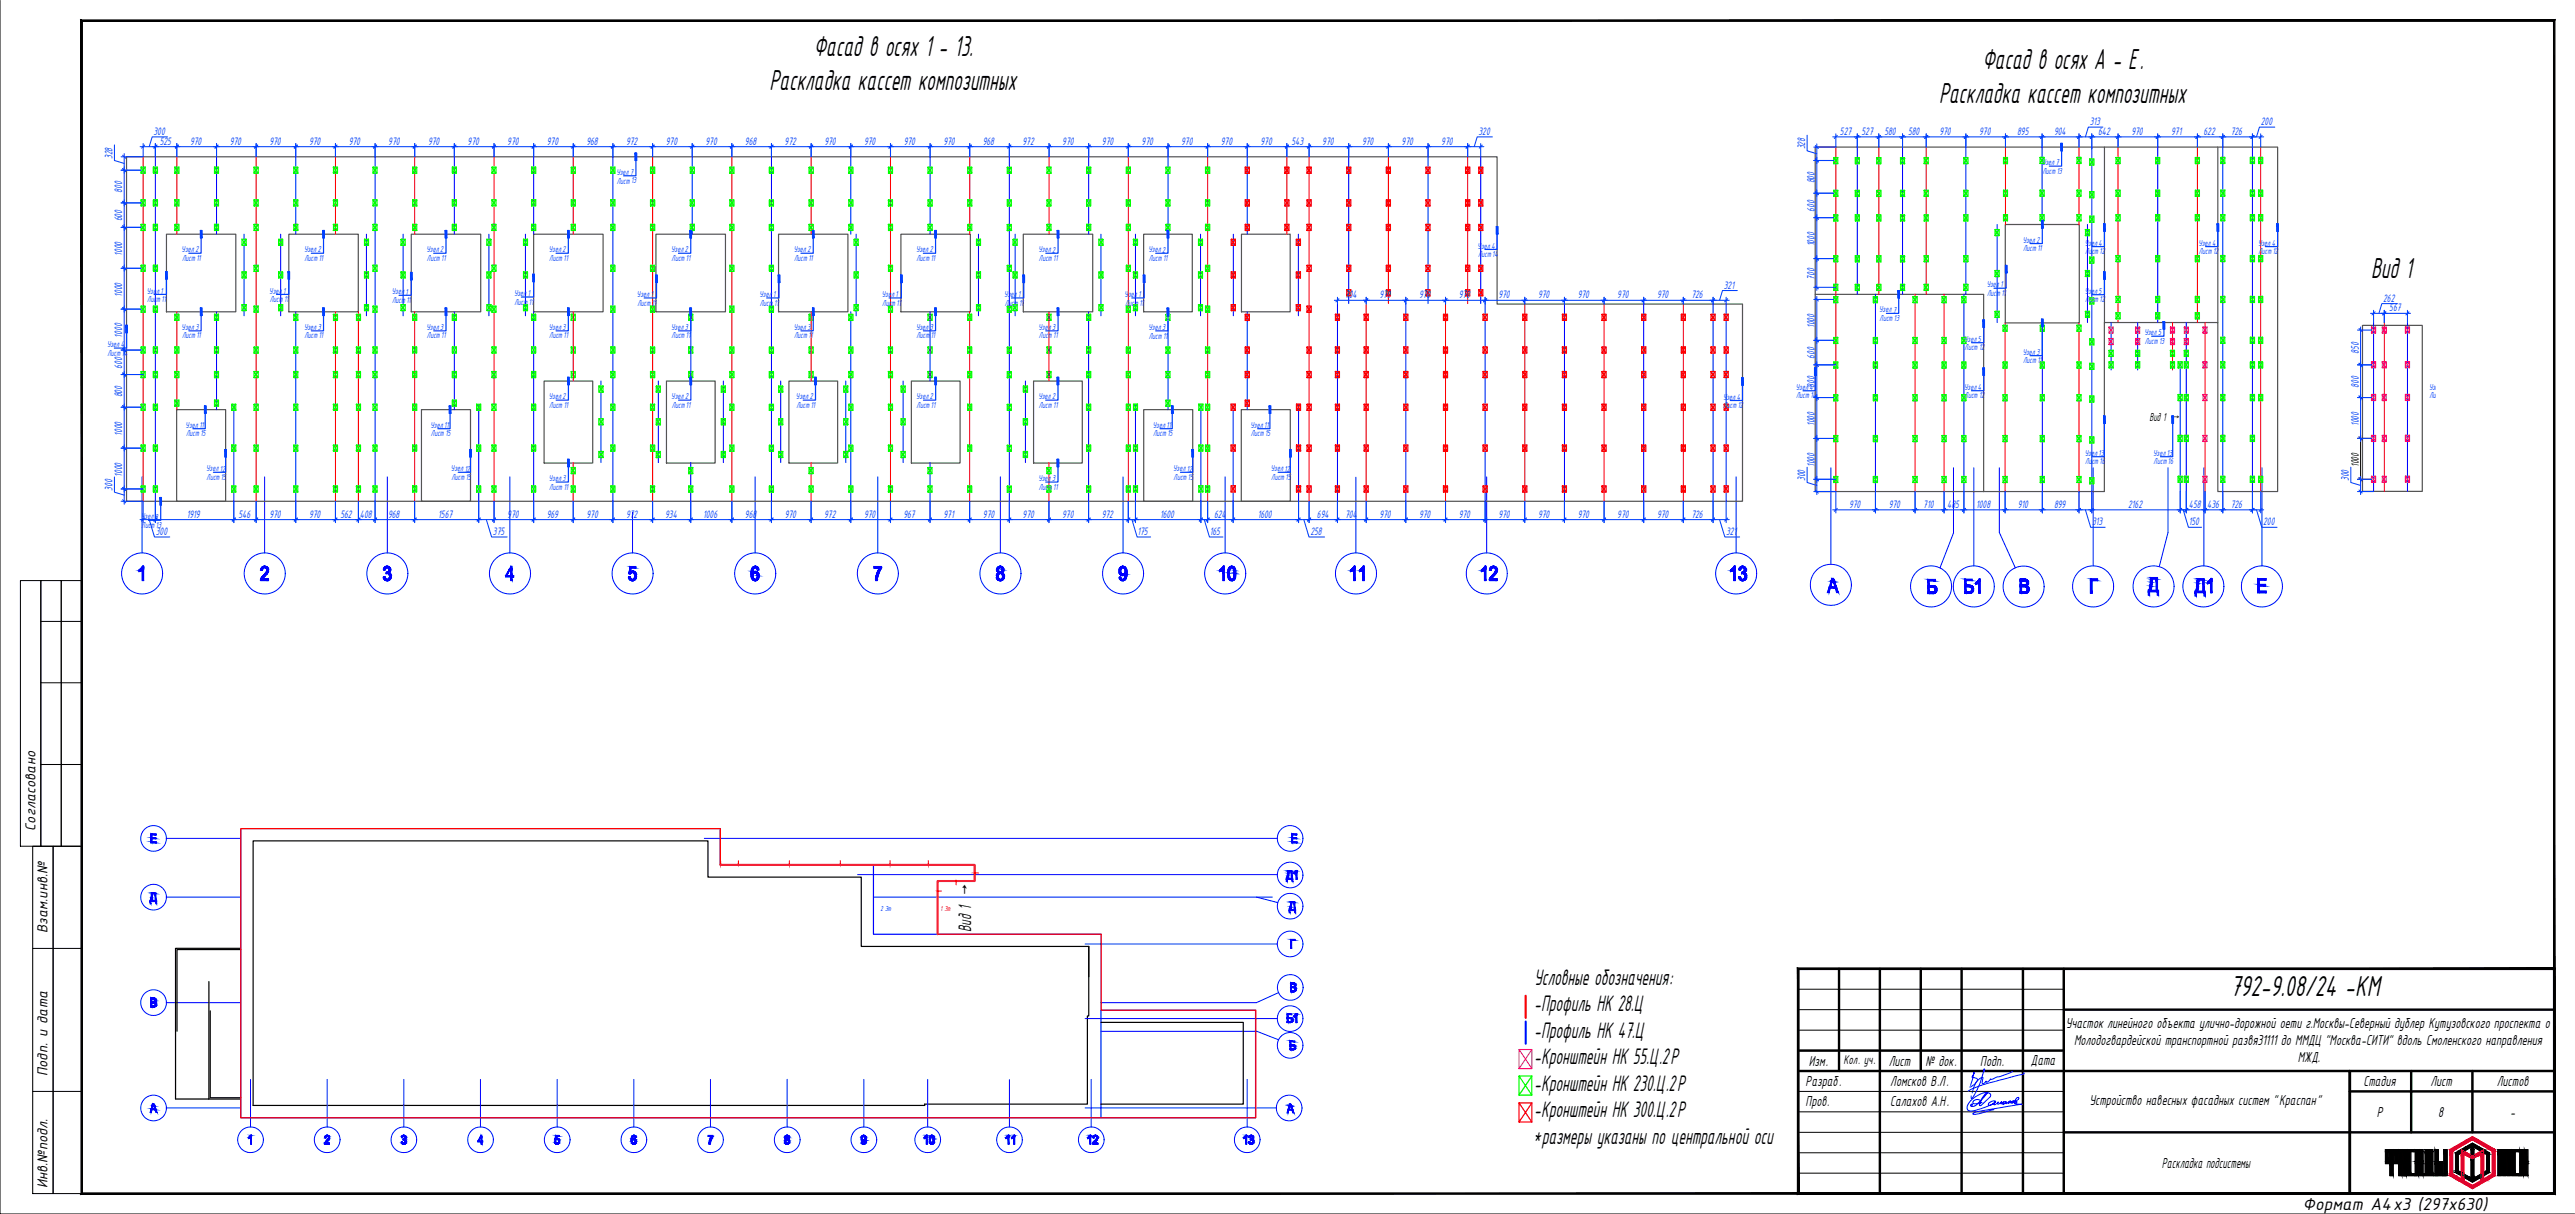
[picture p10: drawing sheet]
<svg xmlns="http://www.w3.org/2000/svg" width="630mm" height="297mm" viewBox="0 0 630 297" stroke-linecap="round" stroke-linejoin="round" font-family="sans-serif">
<defs><g id="words">
<g font-size="7.8">
<text x="199.1" y="13.7">Фасад в осях 1 - 13.</text>
<text x="485.1" y="16.8">Фасад в осях А - Е.</text>
<text x="188.3" y="22">Раскладка кассет композитных</text>
<text x="474.5" y="25.1">Раскладка кассет композитных</text>
<text x="580.2" y="67.9">Вид 1</text>
<text x="545.8" y="243.7">792-9.08/24 -КМ</text>
</g>
<g font-size="6">
<text x="375.4" y="240.9">Условные обозначения:</text>
<text x="375.4" y="247.4">-Профиль НК 28.Ц</text>
<text x="375.4" y="253.9">-Профиль НК 47.Ц</text>
<text x="375.4" y="260.4">-Кронштейн НК 55.Ц.2Р</text>
<text x="375.4" y="266.9">-Кронштейн НК 230.Ц.2Р</text>
<text x="375.4" y="273.4">-Кронштейн НК 300.Ц.2Р</text>
<text x="375.2" y="279.9">*размеры указаны по центральной оси профиля</text>
</g>
<text font-size="4.9" x="237.6" y="228" transform="rotate(-90 237.6 228)">Вид 1</text>
<text font-size="4.7" x="563.5" y="296">Формат А4х3 (297х630)</text>
<text font-size="4.5" x="237.6" y="219.3" transform="rotate(-90 237.6 219.3)">→</text>
<g font-size="3.9">
<text x="8.7" y="203.2" transform="rotate(-90 8.7 203.2)">Согласовано</text>
<text x="11.7" y="228.2" transform="rotate(-90 11.7 228.2)">Взам.инв.№</text>
<text x="505.5" y="251.4">Участок линейного объекта улично-дорожной оети г.Москвы-Северный дублер Кутузовского проспекта о</text>
<text x="507.5" y="255.6">Молодогвардейской транспортной развя31111 до ММДЦ &quot;Москва-СИТИ&quot; вдоль Смоленского направления</text>
<text x="11.7" y="263.2" transform="rotate(-90 11.7 263.2)">Подп. и дата</text>
<text x="442.6" y="260.8">Изм.</text>
<text x="462.2" y="260.8">Лист</text>
<text x="471.1" y="260.8">№ док.</text>
<text x="484.5" y="260.8">Подп.</text>
<text x="496.9" y="260.6">Дата</text>
<text x="562.2" y="259.8">МЖД.</text>
<text x="441.8" y="265.6">Разраб.</text>
<text x="462.5" y="265.7">Ломсков В.Л.</text>
<text x="578.3" y="265.8">Стадия</text>
<text x="594.7" y="265.8">Лист</text>
<text x="611" y="265.8">Листов</text>
<text x="441.8" y="270.6">Пров.</text>
<text x="462.5" y="270.7">Салахов А.Н.</text>
<text x="511.3" y="270.3">Устройство навесных фасадных систем &quot;Краспан&quot;</text>
<text x="581.5" y="273.3">Р</text>
<text x="596.6" y="273.3">8</text>
<text x="614.2" y="273.3">-</text>
<text x="529" y="285.8">Раскладка подсистемы</text>
<text x="11.7" y="290.7" transform="rotate(-90 11.7 290.7)">Инв.№подл.</text>
</g>
<text font-size="3.4" x="451" y="260.3">Кол. уч.</text>
<text font-size="3.1" x="525.9" y="103">Вид 1 →</text>
<g font-size="2.9" fill="#003fff">
<text x="37.6" y="33">300</text>
<text x="39.1" y="35.4">525</text>
<text x="46.5" y="35.4">970</text>
<text x="56.2" y="35.4">970</text>
<text x="65.9" y="35.4">970</text>
<text x="75.6" y="35.4">970</text>
<text x="85.3" y="35.4">970</text>
<text x="95" y="35.4">970</text>
<text x="104.7" y="35.4">970</text>
<text x="114.4" y="35.4">970</text>
<text x="124.1" y="35.4">970</text>
<text x="133.8" y="35.4">970</text>
<text x="143.5" y="35.4">968</text>
<text x="153.2" y="35.4">972</text>
<text x="162.9" y="35.4">970</text>
<text x="172.6" y="35.4">970</text>
<text x="182.3" y="35.4">968</text>
<text x="192" y="35.4">972</text>
<text x="201.7" y="35.4">970</text>
<text x="211.4" y="35.4">970</text>
<text x="221.1" y="35.4">970</text>
<text x="230.8" y="35.4">970</text>
<text x="240.5" y="35.4">968</text>
<text x="250.2" y="35.4">972</text>
<text x="259.9" y="35.4">970</text>
<text x="269.6" y="35.4">970</text>
<text x="279.3" y="35.4">970</text>
<text x="289" y="35.4">970</text>
<text x="298.7" y="35.4">970</text>
<text x="308.4" y="35.4">970</text>
<text x="316" y="35.4">543</text>
<text x="323.6" y="35.4">970</text>
<text x="333.3" y="35.4">970</text>
<text x="343" y="35.4">970</text>
<text x="352.7" y="35.4">970</text>
<text x="361.8" y="33">320</text>
<text x="450.2" y="33">527</text>
<text x="455.5" y="33">527</text>
<text x="461.1" y="33">580</text>
<text x="466.9" y="33">580</text>
<text x="474.6" y="33">970</text>
<text x="484.3" y="33">970</text>
<text x="493.6" y="33">895</text>
<text x="502.6" y="33">904</text>
<text x="511.3" y="30.6">313</text>
<text x="513.4" y="33">642</text>
<text x="521.5" y="33">970</text>
<text x="531.3" y="33">971</text>
<text x="539.2" y="33">622</text>
<text x="545.8" y="33">726</text>
<text x="553.2" y="30.6">200</text>
<text x="27.5" y="38.9" transform="rotate(-90 27.5 38.9)">328</text>
<text x="441.7" y="36.6" transform="rotate(-90 441.7 36.6)">328</text>
<text x="29.9" y="47.2" transform="rotate(-90 29.9 47.2)">800</text>
<text x="444.1" y="44.8" transform="rotate(-90 444.1 44.8)">800</text>
<text x="444.1" y="51.8" transform="rotate(-90 444.1 51.8)">600</text>
<text x="29.9" y="54.2" transform="rotate(-90 29.9 54.2)">600</text>
<text x="29.9" y="62.6" transform="rotate(-90 29.9 62.6)">1000</text>
<text x="444.1" y="60.2" transform="rotate(-90 444.1 60.2)">1000</text>
<text x="421.8" y="70.6">321</text>
<text x="444.1" y="68.5" transform="rotate(-90 444.1 68.5)">700</text>
<text x="29.9" y="72.6" transform="rotate(-90 29.9 72.6)">1000</text>
<text x="329.1" y="73">704</text>
<text x="337.5" y="73">970</text>
<text x="347.2" y="73">970</text>
<text x="356.9" y="73">970</text>
<text x="366.6" y="73">970</text>
<text x="376.3" y="73">970</text>
<text x="386" y="73">970</text>
<text x="395.7" y="73">970</text>
<text x="405.4" y="73">970</text>
<text x="413.9" y="73">726</text>
<text x="583.1" y="73.8">262</text>
<text x="584.6" y="76.2">567</text>
<text x="29.9" y="82.6" transform="rotate(-90 29.9 82.6)">1000</text>
<text x="444.1" y="80.2" transform="rotate(-90 444.1 80.2)">1000</text>
<text x="444.1" y="87.8" transform="rotate(-90 444.1 87.8)">600</text>
<text x="577.1" y="86.6" transform="rotate(-90 577.1 86.6)">850</text>
<text x="29.9" y="90.2" transform="rotate(-90 29.9 90.2)">600</text>
<text x="444.1" y="94.8" transform="rotate(-90 444.1 94.8)">800</text>
<text x="577.1" y="94.8" transform="rotate(-90 577.1 94.8)">800</text>
<text x="29.9" y="97.2" transform="rotate(-90 29.9 97.2)">800</text>
<text x="29.9" y="106.6" transform="rotate(-90 29.9 106.6)">1000</text>
<text x="444.1" y="104.3" transform="rotate(-90 444.1 104.3)">1000</text>
<text x="577.1" y="104.3" transform="rotate(-90 577.1 104.3)">1000</text>
<text x="29.9" y="116.6" transform="rotate(-90 29.9 116.6)">1000</text>
<text x="441.7" y="117.7" transform="rotate(-90 441.7 117.7)">300</text>
<text x="444.1" y="114.3" transform="rotate(-90 444.1 114.3)">1000</text>
<text x="574.7" y="117.7" transform="rotate(-90 574.7 117.7)">300</text>
<text x="27.5" y="120.1" transform="rotate(-90 27.5 120.1)">300</text>
<text x="452.4" y="124.3">970</text>
<text x="462.1" y="124.3">970</text>
<text x="470.6" y="124.3">710</text>
<text x="476.4" y="124.3">485</text>
<text x="483.6" y="124.3">1008</text>
<text x="493.7" y="124.3">910</text>
<text x="502.6" y="124.3">899</text>
<text x="520.7" y="124.3">2162</text>
<text x="535.6" y="124.3">458</text>
<text x="540.1" y="124.3">436</text>
<text x="545.8" y="124.3">726</text>
<text x="38.1" y="130.9">300</text>
<text x="45.7" y="126.6">1919</text>
<text x="58.3" y="126.6">546</text>
<text x="65.9" y="126.6">970</text>
<text x="75.6" y="126.6">970</text>
<text x="83.3" y="126.6">562</text>
<text x="88.1" y="126.6">408</text>
<text x="95" y="126.6">968</text>
<text x="107.2" y="126.6">1567</text>
<text x="120.6" y="130.9">375</text>
<text x="124.1" y="126.6">970</text>
<text x="133.8" y="126.6">969</text>
<text x="143.5" y="126.6">970</text>
<text x="153.2" y="126.6">972</text>
<text x="162.8" y="126.6">934</text>
<text x="172.1" y="126.6">1006</text>
<text x="182.3" y="126.6">968</text>
<text x="192" y="126.6">970</text>
<text x="201.7" y="126.6">972</text>
<text x="211.4" y="126.6">970</text>
<text x="221" y="126.6">967</text>
<text x="230.9" y="126.6">971</text>
<text x="240.5" y="126.6">970</text>
<text x="250.2" y="126.6">970</text>
<text x="259.9" y="126.6">970</text>
<text x="269.6" y="126.6">972</text>
<text x="278.3" y="130.9">175</text>
<text x="283.8" y="126.6">1600</text>
<text x="296" y="130.9">165</text>
<text x="297.1" y="126.6">624</text>
<text x="307.7" y="126.6">1600</text>
<text x="320.6" y="130.9">258</text>
<text x="322.2" y="126.6">694</text>
<text x="329.1" y="126.6">704</text>
<text x="337.5" y="126.6">970</text>
<text x="347.2" y="126.6">970</text>
<text x="356.9" y="126.6">970</text>
<text x="366.6" y="126.6">970</text>
<text x="376.3" y="126.6">970</text>
<text x="386" y="126.6">970</text>
<text x="395.7" y="126.6">970</text>
<text x="405.4" y="126.6">970</text>
<text x="413.9" y="126.6">726</text>
<text x="422.4" y="130.9">321</text>
<text x="511.9" y="128.6">313</text>
<text x="535.6" y="128.6">150</text>
<text x="553.8" y="128.6">200</text>
</g>
<text font-size="2.9" x="577.1" y="114.3" transform="rotate(-90 577.1 114.3)">1000</text>
<g font-size="2.3" fill="#003fff">
<text x="499.7" y="40.4">Узел7</text>
<text x="150.8" y="42.8">Узел7</text>
<text x="150.9" y="44.9">Лист13</text>
<text x="499.8" y="42.5">Лист13</text>
<text x="494.9" y="59.4">Узел2</text>
<text x="44.4" y="61.8">Узел2</text>
<text x="44.5" y="63.8">Лист11</text>
<text x="74.4" y="61.8">Узел2</text>
<text x="74.5" y="63.8">Лист11</text>
<text x="104.4" y="61.8">Узел2</text>
<text x="104.5" y="63.8">Лист11</text>
<text x="134.3" y="61.8">Узел2</text>
<text x="134.4" y="63.8">Лист11</text>
<text x="164.2" y="61.8">Узел2</text>
<text x="164.3" y="63.8">Лист11</text>
<text x="194.2" y="61.8">Узел2</text>
<text x="194.3" y="63.8">Лист11</text>
<text x="224.2" y="61.8">Узел2</text>
<text x="224.3" y="63.8">Лист11</text>
<text x="254.1" y="61.8">Узел2</text>
<text x="254.2" y="63.8">Лист11</text>
<text x="281" y="61.8">Узел2</text>
<text x="281.1" y="63.8">Лист11</text>
<text x="361.5" y="60.8">Узел4</text>
<text x="361.7" y="62.9">Лист14</text>
<text x="495" y="61.5">Лист11</text>
<text x="510.1" y="60.1">Узел4</text>
<text x="510.2" y="62.2">Лист12</text>
<text x="537.9" y="60.1">Узел4</text>
<text x="538" y="62.2">Лист12</text>
<text x="552.5" y="60.1">Узел4</text>
<text x="552.6" y="62.2">Лист12</text>
<text x="35.9" y="71.8">Узел1</text>
<text x="65.9" y="71.8">Узел</text>
<text x="69.3" y="71.9">1</text>
<text x="486.1" y="70.3">Узел</text>
<text x="489.5" y="70.3">1</text>
<text x="510.1" y="71.9">Узел5</text>
<text x="36" y="73.9">Лист11</text>
<text x="66" y="73.9">Лист</text>
<text x="69.5" y="73.9">11</text>
<text x="95.9" y="72">Узел</text>
<text x="96" y="74.1">Лист</text>
<text x="99.2" y="72.1">1</text>
<text x="99.5" y="74.1">11</text>
<text x="125.8" y="72.5">Узел</text>
<text x="125.9" y="74.6">Лист</text>
<text x="129.2" y="72.5">1</text>
<text x="129.4" y="74.5">11</text>
<text x="155.9" y="72.7">Узел1</text>
<text x="156" y="74.8">Лист11</text>
<text x="185.8" y="72.7">Узел</text>
<text x="185.9" y="74.8">Лист</text>
<text x="189.2" y="72.7">1</text>
<text x="189.4" y="74.8">11</text>
<text x="215.8" y="72.7">Узел1</text>
<text x="215.9" y="74.8">Лист11</text>
<text x="245.7" y="72.7">Узел</text>
<text x="245.8" y="74.8">Лист</text>
<text x="249.1" y="72.7">1</text>
<text x="249.3" y="74.8">11</text>
<text x="275.2" y="72.7">Узел</text>
<text x="275.3" y="74.8">Лист</text>
<text x="278.5" y="72.7">1</text>
<text x="278.8" y="74.8">11</text>
<text x="459.8" y="76.5">Узел7</text>
<text x="486.2" y="72.4">Лист</text>
<text x="489.7" y="72.4">11</text>
<text x="510.2" y="74">Лист12</text>
<text x="44.4" y="80.7">Узел3</text>
<text x="44.5" y="82.8">Лист11</text>
<text x="74.4" y="80.7">Узел3</text>
<text x="74.5" y="82.8">Лист11</text>
<text x="104.4" y="80.7">Узел3</text>
<text x="104.5" y="82.8">Лист11</text>
<text x="134.3" y="80.7">Узел3</text>
<text x="134.4" y="82.8">Лист11</text>
<text x="164.2" y="80.7">Узел3</text>
<text x="164.3" y="82.8">Лист11</text>
<text x="194.2" y="80.7">Узел3</text>
<text x="194.3" y="82.8">Лист11</text>
<text x="224.2" y="80.7">Узел3</text>
<text x="224.3" y="82.8">Лист</text>
<text x="227.8" y="82.8">11</text>
<text x="254.1" y="80.7">Узел</text>
<text x="254.2" y="82.8">Лист</text>
<text x="257.5" y="80.8">3</text>
<text x="257.7" y="82.8">11</text>
<text x="281" y="80.7">Узел3</text>
<text x="281.1" y="82.8">Лист11</text>
<text x="459.9" y="78.5">Лист13</text>
<text x="480.6" y="83.6">Узел5</text>
<text x="524.7" y="82">Узел5</text>
<text x="26.2" y="84.9">Узел4</text>
<text x="26.3" y="87">Лист14</text>
<text x="480.7" y="85.7">Лист12</text>
<text x="494.9" y="86.8">Узел3</text>
<text x="495" y="88.9">Лист11</text>
<text x="524.8" y="84.1">Лист13</text>
<text x="439.4" y="95.4">Узел4</text>
<text x="480.6" y="95.4">Узел4</text>
<text x="594.4" y="95.4">Узел</text>
<text x="134.3" y="97.7">Узел2</text>
<text x="134.4" y="99.8">Лист11</text>
<text x="164.3" y="97.7">Узел2</text>
<text x="164.4" y="99.8">Лист11</text>
<text x="194.8" y="97.7">Узел2</text>
<text x="194.9" y="99.8">Лист11</text>
<text x="224.2" y="97.7">Узел2</text>
<text x="224.3" y="99.8">Лист11</text>
<text x="254.1" y="97.7">Узел2</text>
<text x="254.2" y="99.8">Лист11</text>
<text x="421.6" y="97.8">Узел4</text>
<text x="421.7" y="99.9">Лист12</text>
<text x="439.5" y="97.5">Лист14</text>
<text x="480.7" y="97.5">Лист12</text>
<text x="594.5" y="97.5">Лист</text>
<text x="45.4" y="104.7">Узел11</text>
<text x="45.5" y="106.8">Лист15</text>
<text x="105.3" y="104.7">Узел11</text>
<text x="105.5" y="106.8">Лист15</text>
<text x="282.1" y="104.7">Узел11</text>
<text x="282.2" y="106.8">Лист15</text>
<text x="306" y="104.7">Узел11</text>
<text x="306.1" y="106.8">Лист15</text>
<text x="510.1" y="111.5">Узел13</text>
<text x="510.2" y="113.6">Лист16</text>
<text x="526.9" y="111.5">Узел13</text>
<text x="527" y="113.6">Лист16</text>
<text x="50.4" y="115.3">Узел12</text>
<text x="50.5" y="117.4">Лист15</text>
<text x="110.3" y="115.3">Узел12</text>
<text x="110.4" y="117.4">Лист15</text>
<text x="134.3" y="117.7">Узел3</text>
<text x="134.4" y="119.8">Лист11</text>
<text x="254.1" y="117.7">Узел</text>
<text x="254.2" y="119.8">Лист</text>
<text x="257.5" y="117.8">3</text>
<text x="257.7" y="119.8">11</text>
<text x="287.1" y="115.3">Узел12</text>
<text x="287.2" y="117.4">Лист15</text>
<text x="311" y="115.3">Узел12</text>
<text x="311.1" y="117.4">Лист15</text>
<text x="34.5" y="127.1">Узел8</text>
<text x="34.6" y="129.2">Лист13</text>
</g>
<text font-size="1.9" fill="#00f" x="215.4" y="222.9">2 Эт</text>
<text font-size="1.9" fill="#f00" x="230.1" y="222.9">1 Эт</text>
</g></defs>
<g fill="#00f" stroke="#00f" stroke-width=".24">
<path d="M34.1 139.7h.1z"/>
<path d="M63.8 139.5l.4 .1z"/>
<path d="M93.9 139.5h.3z"/>
<path d="M93.8 141.1h.4z"/>
<path d="M153.9 140.4h.4z"/>
<path d="M153.8 141.1h.4z"/>
<path d="M298.5 139.7h.1z"/>
<path d="M330.5 139.7h.1z"/>
<path d="M332.7 139.7h.2z"/>
<path d="M362.5 139.7h.1z"/>
<path d="M364.5 139.5l.4 .1z"/>
<path d="M423.5 139.7h.2z"/>
<path d="M425.5 139.5h.4z"/>
<path d="M425.5 141.1h.3z"/>
<path d="M185.3 139.4h.4z"/>
<path d="M273.9 141.2h.3z"/>
<path d="M79.5 278.4h.2z"/>
<path d="M98.3 278.3l.2 .1z"/>
<path d="M98.2 279.4l.2-.1z"/>
<path d="M135.8 278.9h.2z"/>
<path d="M135.7 279.4h.3z"/>
<path d="M226.2 278.5h.1z"/>
<path d="M247.6 278.5h.1z"/>
<path d="M266.2 278.5h.1z"/>
<path d="M267.5 278.4h.2z"/>
<path d="M304.4 278.5h.1z"/>
<path d="M305.6 278.3l.2 .1z"/>
<path d="M305.6 279.4l.2-.1z"/>
<path d="M316.7 213.7h.1z"/>
<path d="M155.4 278.3h.2z"/>
<path d="M210.8 279.4h.2z"/>
<path d="M34.9 138.5l.2 .1zM34.9 138.5l.2 .1z"/>
<path d="M34.9 138.6h.2zM34.9 138.6h.2z"/>
<path d="M34.9 138.6h.2zM34.9 138.6h.2z"/>
<path d="M34.9 138.6l.2 .1zM34.8 138.7h.3z"/>
<path d="M34.8 138.7h.3zM34.8 138.7h.3z"/>
<path d="M34.8 138.7l.3 .1zM34.8 138.7l.3 .1z"/>
<path d="M34.8 138.8h.3zM34.8 138.8h.3z"/>
<path d="M34.8 138.8l.3 .1zM34.7 138.9h.4z"/>
<path d="M34.7 138.9h.4zM34.7 138.9h.4z"/>
<path d="M34.7 138.9h.4zM34.7 138.9h.4z"/>
<path d="M34.6 138.9l.5 .1zM34.6 138.9l.5 .1z"/>
<path d="M34.6 139h.5zM34.6 139h.5z"/>
<path d="M34.6 139l.5 .1zM34.5 139.1h.6z"/>
<path d="M34.5 139.1h.6zM34.5 139.1h.6z"/>
<path d="M34.5 139.1l.6 .1zM34.5 139.1l.6 .1z"/>
<path d="M34.5 139.2h.6zM34.5 139.2h.6z"/>
<path d="M34.4 139.2h.7zM34.4 139.2h.7z"/>
<path d="M34.3 139.2l.8 .1zM34.3 139.2l.8 .1z"/>
<path d="M34.2 139.3h.9zM34.2 139.3h.9z"/>
<path d="M34.2 139.3h.6zM34.2 139.3l.5 .1z"/>
<path d="M34.1 139.4h.6zM34.1 139.4h.6z"/>
<path d="M34.1 139.4h.6zM34.1 139.4l.6 .1z"/>
<path d="M34.1 139.5h.5zM34.1 139.5h.5z"/>
<path d="M34.1 139.5h.5zM34.1 139.5h.4z"/>
<path d="M34.1 139.5h.4zM34.1 139.5l.4 .1z"/>
<path d="M34.1 139.6h.4zM34.1 139.6h.3z"/>
<path d="M34.1 139.6h.3zM34.1 139.6l.3 .1z"/>
<path d="M34.1 139.7h.3zM34.1 139.7h.2z"/>
<path d="M34.1 139.7h.2zM34.1 139.7h.1z"/>
<path d="M34.8 139.3l.3 2.8v-2.8zM34.8 139.3l.3 2.8h-.3z"/>
<path d="M64.7 138.5l.2 .1zM64.7 138.5l.2 .1z"/>
<path d="M64.5 138.6h.6zM64.5 138.6h.6z"/>
<path d="M64.3 138.6h.9zM64.3 138.6h.9z"/>
<path d="M64.2 138.6l1.1 .1zM64.2 138.6l1.1 .1z"/>
<path d="M64.2 138.7h1.2zM64.2 138.7h1.2z"/>
<path d="M64.2 138.7l1.2 .1zM64.2 138.7l1.2 .1z"/>
<path d="M64.1 138.8h1.3zM64.1 138.8h1.3z"/>
<path d="M64.1 138.8l1.4 .1zM64.1 138.8l1.4 .1z"/>
<path d="M64.1 138.9h1.4zM64 138.9h1.5z"/>
<path d="M65 138.9h.5zM65 138.9h.5z"/>
<path d="M64 138.9h.6zM64 138.9h.5z"/>
<path d="M65 138.9l.6 .1zM65 138.9l.6 .1z"/>
<path d="M64 138.9h.5zM64 138.9l.5 .1z"/>
<path d="M65.1 139h.5zM65.1 139h.5z"/>
<path d="M64 139h.4zM64 139h.4z"/>
<path d="M65.1 139l.5 .1zM65.1 139l.5 .1z"/>
<path d="M63.9 139l.5 .1zM63.9 139l.5 .1z"/>
<path d="M65.2 139.1h.4zM65.2 139.1h.4z"/>
<path d="M63.9 139.1h.5zM63.9 139.1h.4z"/>
<path d="M65.2 139.1l.4 .1zM65.2 139.1l.4 .1z"/>
<path d="M63.9 139.1h.4zM63.9 139.1l.4 .1z"/>
<path d="M65.2 139.2h.5zM65.2 139.2h.5z"/>
<path d="M63.9 139.2h.4zM63.9 139.2h.4z"/>
<path d="M65.3 139.2h.4zM65.3 139.2h.4z"/>
<path d="M63.9 139.2h.4zM63.9 139.2h.3z"/>
<path d="M65.3 139.2l.4 .1zM65.3 139.2l.4 .1z"/>
<path d="M63.9 139.2l.3 .1zM63.9 139.2l.3 .1z"/>
<path d="M65.3 139.3h.4zM65.3 139.3h.4z"/>
<path d="M63.9 139.3h.3zM63.9 139.3h.3z"/>
<path d="M65.3 139.3l.4 .1zM65.3 139.3l.4 .1z"/>
<path d="M63.9 139.3h.3zM63.9 139.3l.3 .1z"/>
<path d="M65.3 139.4h.4zM65.3 139.4h.4z"/>
<path d="M63.9 139.4h.3zM63.9 139.4h.3z"/>
<path d="M65.3 139.4l.4 .1zM65.3 139.4l.4 .1z"/>
<path d="M63.9 139.4l.3 .1zM63.9 139.4l.3 .1z"/>
<path d="M65.3 139.5h.4zM65.3 139.5h.4z"/>
<path d="M63.9 139.5h.3zM63.9 139.5h.3z"/>
<path d="M65.3 139.5h.4zM65.3 139.5h.4z"/>
<path d="M63.9 139.5h.3zM63.9 139.5h.3z"/>
<path d="M65.3 139.5l.4 .1zM65.3 139.5l.4 .1z"/>
<path d="M65.3 139.6h.4zM65.3 139.6h.4z"/>
<path d="M65.3 139.6l.4 .1zM65.3 139.6l.4 .1z"/>
<path d="M65.3 139.7h.4zM65.3 139.7h.4z"/>
<path d="M65.3 139.7h.4zM65.3 139.7h.4z"/>
<path d="M65.3 139.7l.4 .1zM65.3 139.7l.4 .1z"/>
<path d="M65.2 139.8h.5zM65.2 139.8h.4z"/>
<path d="M65.2 139.8l.4 .1zM65.2 139.8l.4 .1z"/>
<path d="M65.2 139.9h.4zM65.2 139.9h.4z"/>
<path d="M65.2 139.9h.4zM65.2 139.9l.4 .1z"/>
<path d="M65.2 140h.4zM65.2 140h.4z"/>
<path d="M65.2 140h.4zM65.2 140h.3z"/>
<path d="M65.1 140l.4 .1zM65.1 140l.4 .1z"/>
<path d="M65.1 140.1h.4zM65 140.1h.5z"/>
<path d="M65 140.1l.5 .1zM65 140.1l.5 .1z"/>
<path d="M65 140.2h.4zM65 140.2h.4z"/>
<path d="M65 140.2h.4zM65 140.2l.4 .1z"/>
<path d="M65 140.3h.4zM65 140.3h.4z"/>
<path d="M64.9 140.3h.5zM64.9 140.3h.5z"/>
<path d="M64.9 140.3h.5zM64.9 140.3l.4 .1z"/>
<path d="M64.8 140.4h.5zM64.8 140.4h.5z"/>
<path d="M64.8 140.4h.5zM64.8 140.4l.5 .1z"/>
<path d="M64.7 140.5h.6zM64.7 140.5h.5z"/>
<path d="M64.7 140.5h.5zM64.7 140.5l.5 .1z"/>
<path d="M64.7 140.6h.5zM64.7 140.6h.5z"/>
<path d="M64.6 140.6h.6zM64.6 140.6h.5z"/>
<path d="M64.6 140.6h.5zM64.6 140.6l.4 .1z"/>
<path d="M64.5 140.7h.5zM64.5 140.7h.5z"/>
<path d="M64.5 140.7h.5zM64.5 140.7l.5 .1z"/>
<path d="M64.5 140.8h.5zM64.5 140.8h.4z"/>
<path d="M64.5 140.8h.4zM64.5 140.8l.4 .1z"/>
<path d="M64.4 140.9h.5zM64.4 140.9h.5z"/>
<path d="M64.4 140.9h.5zM64.4 140.9h.4z"/>
<path d="M64.3 140.9h.5zM64.3 140.9l.5 .1z"/>
<path d="M64.3 141h.5zM64.3 141h.4z"/>
<path d="M64.2 141h.5zM64.2 141l.5 .1z"/>
<path d="M64.2 141.1h.5zM64.2 141.1h.5z"/>
<path d="M64.2 141.1h.5zM64.2 141.1h.4z"/>
<path d="M64.1 141.1h.5zM64.1 141.1l.5 .1z"/>
<path d="M64.1 141.2h.5zM64.1 141.2h.4z"/>
<path d="M64.1 141.2h.4zM64.1 141.2l.4 .1z"/>
<path d="M64 141.3h.5zM64 141.3h.5z"/>
<path d="M64 141.3l.5 .1zM64 141.3l.5 .1z"/>
<path d="M64 141.4h.4zM64 141.4h.4z"/>
<path d="M63.9 141.4h.5zM63.9 141.4l.5 .1z"/>
<path d="M63.9 141.5h.5zM63.9 141.5h.4z"/>
<path d="M63.9 141.5h.4zM63.9 141.5h.4z"/>
<path d="M63.9 141.5h.4zM63.9 141.6h.4z"/>
<path d="M63.9 141.6h.4zM63.9 141.6h.4z"/>
<path d="M63.9 141.6l1.8 .1zM63.9 141.6l1.8 .1z"/>
<path d="M63.8 141.7l1.9 .1zM63.8 141.7l1.9 .1z"/>
<path d="M63.8 141.8h1.9zM63.8 141.8h1.9z"/>
<path d="M63.8 141.8h1.9zM63.8 141.8h1.9z"/>
<path d="M63.8 141.8l1.9 .1zM63.8 141.8l1.9 .1z"/>
<path d="M63.8 141.9h1.9zM63.8 141.9h1.9z"/>
<path d="M63.8 141.9l1.9 .1zM63.8 141.9l1.9 .1z"/>
<path d="M63.8 142h1.9zM63.8 142h1.9z"/>
<path d="M63.8 142l1.9 .1zM63.8 142l1.9 .1z"/>
<path d="M94.6 138.5l.2 .1zM94.6 138.5l.2 .1z"/>
<path d="M94.4 138.6h.7zM94.4 138.6h.7z"/>
<path d="M94.3 138.6h.8zM94.3 138.6h.8z"/>
<path d="M94.3 138.6l.9 .1zM94.3 138.6l.9 .1z"/>
<path d="M94.2 138.7h1zM94.2 138.7h1z"/>
<path d="M94.2 138.7l1.1 .1zM94.2 138.7l1.1 .1z"/>
<path d="M94.1 138.8h1.3zM94.1 138.8h1.3z"/>
<path d="M94.1 138.8l1.3 .1zM94.1 138.9h1.3z"/>
<path d="M94.1 138.9h1.3zM94.1 138.9h1.3z"/>
<path d="M94.9 138.9h.5zM94.9 138.9h.5z"/>
<path d="M94 138.9h.6zM94 138.9h.5z"/>
<path d="M94.9 138.9l.5 .1zM94.9 138.9l.5 .1z"/>
<path d="M94 138.9h.5zM94 138.9l.5 .1z"/>
<path d="M95 139h.5zM95 139h.5z"/>
<path d="M94 139h.4zM94 139h.4z"/>
<path d="M95.1 139l.4 .1zM95.1 139l.4 .1z"/>
<path d="M94 139h.4zM94 139l.3 .1z"/>
<path d="M95.1 139.1h.4zM95.1 139.1h.4z"/>
<path d="M94 139.1h.3zM94 139.1h.3z"/>
<path d="M95.1 139.1l.4 .1zM95.1 139.1l.4 .1z"/>
<path d="M93.9 139.1h.4zM93.9 139.1l.4 .1z"/>
<path d="M95.1 139.2h.4zM95.1 139.2h.4z"/>
<path d="M93.9 139.2h.4zM93.9 139.2h.4z"/>
<path d="M95.1 139.2h.4zM95.1 139.2h.4z"/>
<path d="M93.9 139.2h.4zM93.9 139.2h.4z"/>
<path d="M95.2 139.2l.3 .1zM95.2 139.2l.3 .1z"/>
<path d="M93.9 139.2h.4zM93.9 139.2l.4 .1z"/>
<path d="M95.2 139.3h.4zM95.2 139.3h.4z"/>
<path d="M93.9 139.3h.4zM93.9 139.3h.4z"/>
<path d="M95.2 139.3l.4 .1zM95.2 139.3l.4 .1z"/>
<path d="M93.9 139.3h.4zM93.9 139.3l.3 .1z"/>
<path d="M95.2 139.4h.4zM95.2 139.4h.4z"/>
<path d="M93.9 139.4h.3zM93.9 139.4h.3z"/>
<path d="M95.2 139.4l.4 .1zM95.2 139.4l.4 .1z"/>
<path d="M93.9 139.4l.3 .1zM93.9 139.4l.3 .1z"/>
<path d="M95.2 139.5h.4zM95.2 139.5h.4z"/>
<path d="M95.2 139.5h.4zM95.2 139.5h.4z"/>
<path d="M95.2 139.5h.4zM95.2 139.5l.3 .1z"/>
<path d="M95.2 139.6h.3zM95.2 139.6h.3z"/>
<path d="M95.2 139.6l.3 .1zM95.2 139.6l.3 .1z"/>
<path d="M95.1 139.7h.4zM95.1 139.7h.4z"/>
<path d="M95.1 139.7h.4zM95.1 139.7h.4z"/>
<path d="M95.1 139.7l.4 .1zM95.1 139.7l.4 .1z"/>
<path d="M95.1 139.8h.4zM95.1 139.8h.3z"/>
<path d="M95 139.8l.4 .1zM95 139.8l.4 .1z"/>
<path d="M95 139.9h.4zM95 139.9h.4z"/>
<path d="M94.9 139.9h.5zM94.9 140h.5z"/>
<path d="M94.8 140h.6zM94.8 140h.6z"/>
<path d="M94.6 140h.8zM94.6 140h.7z"/>
<path d="M94.6 140h.7zM94.6 140l.7 .1z"/>
<path d="M94.5 140.1h.7zM94.5 140.1h.7z"/>
<path d="M94.5 140.1l.7 .1zM94.5 140.1l.7 .1z"/>
<path d="M94.5 140.2h.8zM94.5 140.2h.8z"/>
<path d="M94.5 140.2l.9 .1zM94.5 140.2l.9 .1z"/>
<path d="M94.5 140.3h.9zM94.5 140.3h.9z"/>
<path d="M94.5 140.3h1zM94.5 140.3h1z"/>
<path d="M94.9 140.3l.6 .1zM94.9 140.3l.6 .1z"/>
<path d="M95 140.4h.6zM95 140.4h.6z"/>
<path d="M95.1 140.4l.5 .1zM95.1 140.4l.5 .1z"/>
<path d="M95.1 140.5h.5zM95.1 140.5h.5z"/>
<path d="M95.1 140.5l.5 .1zM95.1 140.5l.5 .1z"/>
<path d="M95.2 140.6h.4zM95.2 140.6h.4z"/>
<path d="M95.2 140.6h.5zM95.2 140.6h.5z"/>
<path d="M95.2 140.6l.5 .1zM95.2 140.6l.5 .1z"/>
<path d="M95.3 140.7h.4zM95.3 140.7h.4z"/>
<path d="M95.3 140.7l.4 .1zM95.3 140.7l.4 .1z"/>
<path d="M95.3 140.8h.4zM95.3 140.8h.4z"/>
<path d="M95.3 140.8l.4 .1zM95.3 140.8l.4 .1z"/>
<path d="M95.3 140.9h.4zM95.3 140.9h.4z"/>
<path d="M95.3 140.9h.4zM95.3 140.9h.4z"/>
<path d="M95.3 140.9l.4 .1zM95.3 140.9l.4 .1z"/>
<path d="M95.3 141h.4zM95.3 141h.4z"/>
<path d="M95.3 141l.4 .1zM95.3 141l.4 .1z"/>
<path d="M95.3 141.1h.4zM95.3 141.1h.4z"/>
<path d="M95.3 141.1h.4zM95.3 141.1h.4z"/>
<path d="M93.8 141.1h.4zM93.8 141.1h.4z"/>
<path d="M95.3 141.1l.4 .1zM95.3 141.1l.4 .1z"/>
<path d="M93.8 141.1l.4 .1zM93.8 141.1l.4 .1z"/>
<path d="M95.3 141.2h.4zM95.3 141.2h.4z"/>
<path d="M93.8 141.2h.4zM93.8 141.2h.4z"/>
<path d="M95.3 141.2h.4zM95.3 141.3h.4z"/>
<path d="M93.8 141.2l.4 .1zM93.8 141.2l.4 .1z"/>
<path d="M95.3 141.3h.4zM95.3 141.3h.4z"/>
<path d="M93.8 141.3h.5zM93.8 141.3h.5z"/>
<path d="M95.3 141.3l.4 .1zM95.3 141.3l.4 .1z"/>
<path d="M93.8 141.3l.5 .1zM93.8 141.3l.5 .1z"/>
<path d="M95.3 141.4h.4zM95.3 141.4h.4z"/>
<path d="M93.9 141.4h.4zM93.9 141.4h.4z"/>
<path d="M95.2 141.4h.5zM95.2 141.4l.4 .1z"/>
<path d="M93.9 141.4l.4 .1zM93.9 141.4l.4 .1z"/>
<path d="M95.2 141.5h.4zM95.2 141.5h.4z"/>
<path d="M93.9 141.5h.4zM93.9 141.5h.4z"/>
<path d="M95.2 141.5h.4zM95.2 141.5h.4z"/>
<path d="M93.9 141.5h.4zM93.9 141.5h.4z"/>
<path d="M95.1 141.5l.5 .1zM95.1 141.5l.5 .1z"/>
<path d="M93.9 141.5l.5 .1zM93.9 141.5l.5 .1z"/>
<path d="M95.1 141.6h.5zM95.1 141.6h.5z"/>
<path d="M93.9 141.6h.5zM93.9 141.6h.5z"/>
<path d="M95.1 141.6h.5zM95.1 141.6l.4 .1z"/>
<path d="M94 141.6l.5 .1zM94 141.6l.5 .1z"/>
<path d="M95 141.7h.5zM95 141.7h.5z"/>
<path d="M94 141.7h.5zM94 141.7h.5z"/>
<path d="M94.9 141.7h.6zM94.9 141.7l.5 .1z"/>
<path d="M94 141.7l.6 .1zM94 141.7l.6 .1z"/>
<path d="M94 141.8h1.4zM94 141.8h1.4z"/>
<path d="M94.1 141.8h1.3zM94.1 141.8h1.3z"/>
<path d="M94.1 141.8l1.3 .1zM94.1 141.8l1.3 .1z"/>
<path d="M94.2 141.9h1.2zM94.2 141.9h1.1z"/>
<path d="M94.2 141.9h1.1zM94.2 141.9l1 .1z"/>
<path d="M94.3 142h.9zM94.3 142h.9z"/>
<path d="M94.3 142h.8zM94.3 142l.8 .1z"/>
<path d="M94.5 142.1h.5zM94.5 142.1h.5z"/>
<path d="M154.2 138.6l1.4 .4v-.4zM154.2 138.6l1.4 .4h-1.5z"/>
<path d="M154.8 139.7h.2zM154.8 139.7h.2z"/>
<path d="M154.6 139.7l.6 .1zM154.6 139.7l.6 .1z"/>
<path d="M154.5 139.8h.7zM154.5 139.8h.7z"/>
<path d="M154.4 139.8l.9 .1zM154.4 139.9h.9z"/>
<path d="M154.4 139.9h.9zM154.4 139.9h.9z"/>
<path d="M154.1 139l.2 .9 .1-.9zM154.1 139l.2 .9h-.4z"/>
<path d="M153.9 139.9l1.5 .1zM153.9 139.9l1.5 .1z"/>
<path d="M153.9 140h1.5zM153.9 140h1.5z"/>
<path d="M153.9 140h1.5zM153.9 140h1.5z"/>
<path d="M153.9 140l1.6 .1zM153.9 140l1.6 .1z"/>
<path d="M154.8 140.1h.7zM154.8 140.1h.7z"/>
<path d="M153.9 140.1h.7zM153.9 140.1h.7z"/>
<path d="M154.9 140.1l.7 .1zM154.9 140.1l.7 .1z"/>
<path d="M153.9 140.1h.6zM153.9 140.1l.6 .1z"/>
<path d="M155 140.2h.6zM155 140.2h.6z"/>
<path d="M153.9 140.2h.5zM153.9 140.2h.5z"/>
<path d="M155.1 140.2l.5 .1zM155.1 140.2l.5 .1z"/>
<path d="M153.9 140.2h.5zM153.9 140.2l.4 .1z"/>
<path d="M155.2 140.3h.4zM155.2 140.3h.4z"/>
<path d="M153.9 140.3h.4zM153.9 140.3h.4z"/>
<path d="M155.2 140.3h.4zM155.2 140.3h.4z"/>
<path d="M153.9 140.3h.4zM153.9 140.3h.4z"/>
<path d="M155.2 140.3l.5 .1zM155.2 140.3l.5 .1z"/>
<path d="M153.9 140.3l.4 .1zM153.9 140.3l.4 .1z"/>
<path d="M155.2 140.4h.5zM155.2 140.4h.5z"/>
<path d="M155.3 140.4l.4 .1zM155.3 140.4l.4 .1z"/>
<path d="M155.3 140.5h.4zM155.3 140.5h.4z"/>
<path d="M155.3 140.5l.4 .1zM155.3 140.5l.4 .1z"/>
<path d="M155.3 140.6h.4zM155.3 140.6h.4z"/>
<path d="M155.3 140.6h.4zM155.3 140.6h.4z"/>
<path d="M155.3 140.6l.4 .1zM155.3 140.6l.4 .1z"/>
<path d="M155.3 140.7h.4zM155.3 140.7h.4z"/>
<path d="M155.3 140.7l.4 .1zM155.3 140.7l.4 .1z"/>
<path d="M155.4 140.8h.3zM155.4 140.8h.3z"/>
<path d="M155.4 140.8l.3 .1zM155.4 140.8l.3 .1z"/>
<path d="M155.4 140.9h.3zM155.4 140.9h.3z"/>
<path d="M155.4 140.9h.3zM155.4 140.9h.3z"/>
<path d="M155.4 140.9l.3 .1zM155.4 140.9l.3 .1z"/>
<path d="M155.4 141h.3zM155.4 141h.3z"/>
<path d="M155.4 141l.3 .1zM155.4 141l.3 .1z"/>
<path d="M155.4 141.1h.3zM155.4 141.1h.3z"/>
<path d="M155.3 141.1h.4zM155.3 141.1h.4z"/>
<path d="M153.8 141.1h.4zM153.8 141.1h.4z"/>
<path d="M155.3 141.1l.4 .1zM155.3 141.1l.4 .1z"/>
<path d="M153.8 141.1l.4 .1zM153.8 141.1l.4 .1z"/>
<path d="M155.3 141.2h.4zM155.3 141.2h.4z"/>
<path d="M153.8 141.2h.4zM153.8 141.2h.4z"/>
<path d="M155.3 141.2l.4 .1zM155.3 141.2l.4 .1z"/>
<path d="M153.8 141.2l.4 .1zM153.8 141.2l.4 .1z"/>
<path d="M155.3 141.3h.4zM155.3 141.3h.4z"/>
<path d="M153.8 141.3h.4zM153.8 141.3h.4z"/>
<path d="M155.3 141.3h.4zM155.3 141.3l.3 .1z"/>
<path d="M153.8 141.3l.5 .1zM153.8 141.3l.5 .1z"/>
<path d="M155.3 141.4h.3zM155.3 141.4h.3z"/>
<path d="M153.9 141.4h.4zM153.9 141.4h.4z"/>
<path d="M155.2 141.4l.4 .1zM155.2 141.4l.4 .1z"/>
<path d="M153.9 141.4l.4 .1zM153.9 141.4l.4 .1z"/>
<path d="M155.2 141.5h.4zM155.2 141.5h.4z"/>
<path d="M153.9 141.5h.4zM153.9 141.5h.4z"/>
<path d="M155.2 141.5h.4zM155.2 141.5h.4z"/>
<path d="M153.9 141.5h.4zM153.9 141.5h.4z"/>
<path d="M155.2 141.5l.4 .1zM155.2 141.5l.4 .1z"/>
<path d="M153.9 141.5l.5 .1zM153.9 141.5l.5 .1z"/>
<path d="M155.1 141.6h.4zM155.1 141.6h.4z"/>
<path d="M153.9 141.6h.5zM153.9 141.6h.5z"/>
<path d="M155.1 141.6h.4zM155.1 141.6l.4 .1z"/>
<path d="M154 141.6l.5 .1zM154 141.6l.5 .1z"/>
<path d="M155 141.7h.5zM155 141.7h.5z"/>
<path d="M154 141.7h.6zM154 141.7h.6z"/>
<path d="M154.9 141.7h.6zM154.9 141.7l.5 .1z"/>
<path d="M154 141.7l.6 .1zM154 141.7l.6 .1z"/>
<path d="M154.1 141.8h1.3zM154.1 141.8h1.3z"/>
<path d="M154.1 141.8h1.3zM154.1 141.8h1.3z"/>
<path d="M154.1 141.8h1.3zM154.1 141.8l1.2 .1z"/>
<path d="M154.1 141.9h1.2zM154.1 141.9h1.2z"/>
<path d="M154.2 141.9l1.1 .1zM154.2 141.9l1.1 .1z"/>
<path d="M154.3 142h.9zM154.3 142h.9z"/>
<path d="M154.3 142h.9zM154.3 142l.8 .1z"/>
<path d="M154.5 142.1h.5zM154.5 142.1h.5z"/>
<path d="M213.8 138.6l1.9 .3v-.3zM213.8 138.6l1.9 .3h-1.9z"/>
<path d="M213.8 138.9l1.9 .1zM213.8 138.9l1.9 .1z"/>
<path d="M215.2 139h.5zM215.2 139h.4z"/>
<path d="M215.2 139h.4zM215.2 139l.4 .1z"/>
<path d="M215.2 139.1h.4zM215.2 139.1h.4z"/>
<path d="M215.2 139.1l.3 .1zM215.2 139.1l.3 .1z"/>
<path d="M215.2 139.2h.3zM215.2 139.2h.3z"/>
<path d="M215.1 139.2h.4zM215.1 139.2h.4z"/>
<path d="M215.1 139.2h.4zM215.1 139.2l.4 .1z"/>
<path d="M215.1 139.3h.4zM215.1 139.3h.4z"/>
<path d="M215 139.3h.5zM215 139.3l.4 .1z"/>
<path d="M215 139.4h.4zM215 139.4h.4z"/>
<path d="M215 139.4l.4 .1zM215 139.4l.4 .1z"/>
<path d="M215 139.5h.4zM215 139.5h.3z"/>
<path d="M214.9 139.5h.4zM214.9 139.5h.4z"/>
<path d="M214.9 139.5h.4zM214.9 139.5l.4 .1z"/>
<path d="M214.9 139.6h.4zM214.9 139.6h.4z"/>
<path d="M214.9 139.6h.4zM214.9 139.6l.3 .1z"/>
<path d="M214.9 139.7h.3zM214.9 139.7h.3z"/>
<path d="M214.9 139.7h.3zM214.9 139.7h.3z"/>
<path d="M214.8 139.7l.4 .1zM214.8 139.7l.4 .1z"/>
<path d="M214.8 139.8h.4zM214.8 139.8h.4z"/>
<path d="M214.8 139.8l.4 .1zM214.8 139.8l.4 .1z"/>
<path d="M214.8 139.9h.4zM214.8 139.9h.3z"/>
<path d="M214.7 139.9l.4 .1zM214.7 139.9l.4 .1z"/>
<path d="M214.7 140h.4zM214.7 140h.4z"/>
<path d="M214.7 140h.4zM214.7 140h.4z"/>
<path d="M214.7 140l.4 .1zM214.7 140l.4 .1z"/>
<path d="M214.7 140.1h.4zM214.7 140.1h.3z"/>
<path d="M214.7 140.1l.3 .1zM214.7 140.1l.3 .1z"/>
<path d="M214.7 140.2h.3zM214.7 140.2h.3z"/>
<path d="M214.6 140.2l.4 .1zM214.6 140.2l.4 .1z"/>
<path d="M214.6 140.3h.4zM214.6 140.3h.4z"/>
<path d="M214.6 140.3h.4zM214.6 140.3h.4z"/>
<path d="M214.6 140.3h.4zM214.6 140.3l.3 .1z"/>
<path d="M214.6 140.4h.3zM214.6 140.4h.3z"/>
<path d="M214.6 140.4h.3zM214.6 140.4l.3 .1z"/>
<path d="M214.5 140.5h.4zM214.5 140.5h.4z"/>
<path d="M214.5 140.5l.4 .1zM214.5 140.5l.4 .1z"/>
<path d="M214.5 140.6h.4zM214.5 140.6h.4z"/>
<path d="M214.5 140.6h.4zM214.5 140.6h.4z"/>
<path d="M214.5 140.6l.4 .1zM214.5 140.6l.4 .1z"/>
<path d="M214.5 140.7h.4zM214.5 140.7h.4z"/>
<path d="M214.5 140.7h.4zM214.5 140.7l.3 .1z"/>
<path d="M214.4 140.8h.4zM214.4 140.8h.4z"/>
<path d="M214.4 140.8l.4 .1zM214.4 140.8l.4 .1z"/>
<path d="M214.4 140.9h.4zM214.4 140.9h.4z"/>
<path d="M214.4 140.9h.4zM214.4 140.9h.4z"/>
<path d="M214.4 140.9l.4 .1zM214.4 140.9l.4 .1z"/>
<path d="M214.4 141h.4zM214.4 141h.4z"/>
<path d="M214.4 141h.4zM214.4 141l.3 .1z"/>
<path d="M214.4 141.1h.3zM214.4 141.1h.3z"/>
<path d="M214.4 141.1h.3zM214.4 141.1h.3z"/>
<path d="M214.4 141.1l.3 .1zM214.4 141.1l.3 .1z"/>
<path d="M214.4 141.2h.3zM214.4 141.2h.3z"/>
<path d="M214.4 141.2h.3zM214.4 141.2l.3 .1z"/>
<path d="M214.4 141.3h.3zM214.4 141.3h.3z"/>
<path d="M214.3 141.3l.4 .1zM214.3 141.3l.4 .1z"/>
<path d="M214.3 141.4h.4zM214.3 141.4h.4z"/>
<path d="M214.3 141.4l.4 .1zM214.3 141.4l.4 .1z"/>
<path d="M214.3 141.5h.4zM214.3 141.5h.4z"/>
<path d="M214.3 141.5h.4zM214.3 141.5h.4z"/>
<path d="M214.3 141.5l.4 .1zM214.3 141.6h.4z"/>
<path d="M214.3 141.6h.4zM214.3 141.6h.4z"/>
<path d="M214.3 141.6l.4 .1zM214.3 141.6l.4 .1z"/>
<path d="M214.3 141.7h.4zM214.3 141.7h.4z"/>
<path d="M214.3 141.7l.4 .1zM214.3 141.7l.4 .1z"/>
<path d="M214.3 141.8h.4zM214.3 141.8h.4z"/>
<path d="M214.3 141.8h.4zM214.3 141.8h.3z"/>
<path d="M214.3 141.8l.3 .1zM214.3 141.8l.3 .1z"/>
<path d="M214.3 141.9h.3zM214.3 141.9h.3z"/>
<path d="M214.3 141.9l.3 .1zM214.3 141.9l.3 .1z"/>
<path d="M214.3 142h.3zM214.3 142h.3z"/>
<path d="M214.3 142l.3 .1zM214.3 142l.3 .1z"/>
<path d="M299.3 138.5l.3 .1zM299.3 138.5l.3 .1z"/>
<path d="M299.3 138.6h.3zM299.3 138.6h.3z"/>
<path d="M299.3 138.6h.3zM299.3 138.6h.3z"/>
<path d="M299.3 138.6l.3 .1zM299.3 138.6l.3 .1z"/>
<path d="M299.3 138.7h.3zM299.3 138.7h.3z"/>
<path d="M299.3 138.7l.3 .1zM299.3 138.7l.3 .1z"/>
<path d="M299.2 138.8h.4zM299.2 138.8h.4z"/>
<path d="M299.2 138.8l.4 .1zM299.2 138.8l.4 .1z"/>
<path d="M299.1 138.9h.5zM299.1 138.9h.5z"/>
<path d="M299.1 138.9h.5zM299.1 138.9h.5z"/>
<path d="M299 138.9l.6 .1zM299 138.9l.6 .1z"/>
<path d="M299 139h.6zM299 139h.6z"/>
<path d="M299 139l.6 .1zM299 139l.6 .1z"/>
<path d="M298.9 139.1h.7zM298.9 139.1h.7z"/>
<path d="M298.9 139.1l.7 .1zM298.9 139.1l.7 .1z"/>
<path d="M298.9 139.2h.7zM298.9 139.2h.7z"/>
<path d="M298.8 139.2h.8zM298.8 139.2h.8z"/>
<path d="M298.7 139.2l.9 .1zM298.7 139.2l.9 .1z"/>
<path d="M298.7 139.3h.9zM298.7 139.3h.9z"/>
<path d="M298.6 139.3l.6 .1zM298.6 139.3l.6 .1z"/>
<path d="M298.5 139.4h.7zM298.5 139.4h.6z"/>
<path d="M298.5 139.4h.6zM298.5 139.4l.6 .1z"/>
<path d="M298.5 139.5h.5zM298.5 139.5h.5z"/>
<path d="M298.5 139.5h.5zM298.5 139.5h.5z"/>
<path d="M298.5 139.5h.5zM298.5 139.5l.4 .1z"/>
<path d="M298.5 139.6h.4zM298.5 139.6h.3z"/>
<path d="M298.5 139.6h.3zM298.5 139.6l.3 .1z"/>
<path d="M298.5 139.7h.3zM298.5 139.7h.2z"/>
<path d="M298.5 139.7h.2zM298.5 139.7h.2z"/>
<path d="M299.2 139.3l.4 2.8v-2.8zM299.2 139.3l.4 2.8h-.4z"/>
<path d="M331.3 138.5l.3 .1zM331.3 138.5l.3 .1z"/>
<path d="M331.3 138.6h.3zM331.3 138.6h.3z"/>
<path d="M331.3 138.6h.3zM331.3 138.6h.3z"/>
<path d="M331.3 138.6l.3 .1zM331.3 138.6l.3 .1z"/>
<path d="M331.3 138.7h.3zM331.3 138.7h.3z"/>
<path d="M331.3 138.7l.3 .1zM331.3 138.7l.3 .1z"/>
<path d="M331.2 138.8h.4zM331.2 138.8h.4z"/>
<path d="M331.2 138.8l.4 .1zM331.2 138.8l.4 .1z"/>
<path d="M331.1 138.9h.5zM331.1 138.9h.5z"/>
<path d="M331.1 138.9h.5zM331 138.9h.6z"/>
<path d="M331 138.9l.6 .1zM331 138.9l.6 .1z"/>
<path d="M331 139h.6zM331 139h.6z"/>
<path d="M331 139l.6 .1zM331 139l.6 .1z"/>
<path d="M330.9 139.1h.7zM330.9 139.1h.7z"/>
<path d="M330.9 139.1l.7 .1zM330.9 139.1l.7 .1z"/>
<path d="M330.9 139.2h.7zM330.9 139.2h.7z"/>
<path d="M330.8 139.2h.8zM330.8 139.2h.8z"/>
<path d="M330.8 139.2l.8 .1zM330.8 139.2l.8 .1z"/>
<path d="M330.7 139.3h.9zM330.7 139.3h.9z"/>
<path d="M330.6 139.3l.6 .1zM330.6 139.3l.6 .1z"/>
<path d="M330.5 139.4h.7zM330.5 139.4h.6z"/>
<path d="M330.5 139.4h.6zM330.5 139.4l.6 .1z"/>
<path d="M330.5 139.5h.5zM330.5 139.5h.5z"/>
<path d="M330.5 139.5h.5zM330.5 139.5h.5z"/>
<path d="M330.5 139.5h.5zM330.5 139.5l.4 .1z"/>
<path d="M330.5 139.6h.4zM330.5 139.6h.3z"/>
<path d="M330.5 139.6h.3zM330.5 139.6l.3 .1z"/>
<path d="M330.5 139.7h.3zM330.5 139.7h.3z"/>
<path d="M330.5 139.7h.2zM330.5 139.7h.2z"/>
<path d="M331.2 139.3l.4 2.8v-2.8zM331.2 139.3l.4 2.8h-.4z"/>
<path d="M333.5 138.5l.3 .1zM333.5 138.5l.3 .1z"/>
<path d="M333.5 138.6h.3zM333.5 138.6h.3z"/>
<path d="M333.5 138.6h.3zM333.5 138.6h.3z"/>
<path d="M333.5 138.6l.3 .1zM333.5 138.6l.3 .1z"/>
<path d="M333.5 138.7h.3zM333.5 138.7h.3z"/>
<path d="M333.5 138.7l.3 .1zM333.5 138.7l.3 .1z"/>
<path d="M333.5 138.8h.3zM333.5 138.8h.3z"/>
<path d="M333.4 138.8l.4 .1zM333.4 138.8l.4 .1z"/>
<path d="M333.3 138.9h.5zM333.3 138.9h.5z"/>
<path d="M333.3 138.9h.5zM333.3 138.9h.5z"/>
<path d="M333.3 138.9l.5 .1zM333.3 138.9l.5 .1z"/>
<path d="M333.2 139h.6zM333.2 139h.6z"/>
<path d="M333.2 139l.6 .1zM333.2 139l.6 .1z"/>
<path d="M333.2 139.1h.6zM333.2 139.1h.6z"/>
<path d="M333.1 139.1l.7 .1zM333.1 139.1l.7 .1z"/>
<path d="M333.1 139.2h.7zM333.1 139.2h.7z"/>
<path d="M333 139.2h.8zM333 139.2h.8z"/>
<path d="M333 139.2l.8 .1zM333 139.2l.8 .1z"/>
<path d="M332.9 139.3h.9zM332.9 139.3h.9z"/>
<path d="M332.9 139.3h.5zM332.9 139.3l.5 .1z"/>
<path d="M332.8 139.4h.6zM332.8 139.4h.5z"/>
<path d="M332.7 139.4h.6zM332.7 139.4l.6 .1z"/>
<path d="M332.7 139.5h.6zM332.7 139.5h.5z"/>
<path d="M332.7 139.5h.5zM332.7 139.5h.5z"/>
<path d="M332.7 139.5h.5zM332.7 139.5l.5 .1z"/>
<path d="M332.7 139.6h.4zM332.7 139.6h.4z"/>
<path d="M332.7 139.6h.4zM332.7 139.6l.3 .1z"/>
<path d="M332.7 139.7h.3zM332.7 139.7h.3z"/>
<path d="M332.7 139.7h.3zM332.7 139.7h.2z"/>
<path d="M333.4 139.3l.4 2.8v-2.8zM333.4 139.3l.4 2.8h-.4z"/>
<path d="M363.3 138.5l.3 .1zM363.3 138.5l.3 .1z"/>
<path d="M363.3 138.6h.3zM363.3 138.6h.3z"/>
<path d="M363.3 138.6h.3zM363.3 138.6h.3z"/>
<path d="M363.3 138.6l.3 .1zM363.3 138.6l.3 .1z"/>
<path d="M363.3 138.7h.3zM363.3 138.7h.3z"/>
<path d="M363.3 138.7l.3 .1zM363.3 138.7l.3 .1z"/>
<path d="M363.2 138.8h.4zM363.2 138.8h.4z"/>
<path d="M363.2 138.8l.4 .1zM363.1 138.9h.5z"/>
<path d="M363.1 138.9h.5zM363.1 138.9h.5z"/>
<path d="M363.1 138.9h.5zM363.1 138.9h.5z"/>
<path d="M363.1 138.9l.5 .1zM363.1 138.9l.5 .1z"/>
<path d="M363.1 139h.5zM363.1 139h.5z"/>
<path d="M363 139l.6 .1zM363 139l.6 .1z"/>
<path d="M362.9 139.1h.7zM362.9 139.1h.7z"/>
<path d="M362.9 139.1l.7 .1zM362.9 139.1l.7 .1z"/>
<path d="M362.9 139.2h.7zM362.9 139.2h.7z"/>
<path d="M362.8 139.2h.8zM362.8 139.2h.8z"/>
<path d="M362.8 139.2l.8 .1zM362.8 139.2l.8 .1z"/>
<path d="M362.7 139.3h.9zM362.7 139.3h.9z"/>
<path d="M362.6 139.3l.6 .1zM362.6 139.3l.6 .1z"/>
<path d="M362.5 139.4h.7zM362.5 139.4h.6z"/>
<path d="M362.5 139.4h.6zM362.5 139.4l.6 .1z"/>
<path d="M362.5 139.5h.6zM362.5 139.5h.5z"/>
<path d="M362.5 139.5h.5zM362.5 139.5h.5z"/>
<path d="M362.5 139.5h.5zM362.5 139.5l.4 .1z"/>
<path d="M362.5 139.6h.4zM362.5 139.6h.3z"/>
<path d="M362.5 139.6h.3zM362.5 139.6l.3 .1z"/>
<path d="M362.5 139.7h.3zM362.5 139.7h.3z"/>
<path d="M362.5 139.7h.2zM362.5 139.7h.2z"/>
<path d="M363.2 139.3l.4 2.8v-2.8zM363.2 139.3l.4 2.8h-.4z"/>
<path d="M365.3 138.5l.3 .1zM365.3 138.6h.3z"/>
<path d="M365.1 138.6h.7zM365.1 138.6h.7z"/>
<path d="M365 138.6h.9zM365 138.6h.9z"/>
<path d="M364.9 138.6l1 .1zM364.9 138.6l1 .1z"/>
<path d="M364.9 138.7h1.1zM364.9 138.7h1.1z"/>
<path d="M364.8 138.7l1.2 .1zM364.8 138.7l1.2 .1z"/>
<path d="M364.8 138.8h1.3zM364.8 138.8h1.3z"/>
<path d="M364.7 138.8l1.4 .1zM364.7 138.9h1.4z"/>
<path d="M364.7 138.9h1.4zM364.7 138.9h1.4z"/>
<path d="M365.6 138.9h.6zM365.6 138.9h.6z"/>
<path d="M364.7 138.9h.5zM364.7 138.9h.5z"/>
<path d="M365.7 138.9l.5 .1zM365.7 138.9l.5 .1z"/>
<path d="M364.7 138.9h.5zM364.7 138.9l.4 .1z"/>
<path d="M365.7 139h.5zM365.7 139h.5z"/>
<path d="M364.6 139h.5zM364.6 139h.4z"/>
<path d="M365.8 139l.4 .1zM365.8 139l.4 .1z"/>
<path d="M364.6 139h.4zM364.6 139l.4 .1z"/>
<path d="M365.8 139.1h.5zM365.8 139.1h.5z"/>
<path d="M364.6 139.1h.4zM364.6 139.1h.4z"/>
<path d="M365.8 139.1l.5 .1zM365.8 139.1l.5 .1z"/>
<path d="M364.6 139.1l.4 .1zM364.6 139.1l.4 .1z"/>
<path d="M365.9 139.2h.4zM365.9 139.2h.4z"/>
<path d="M364.6 139.2h.4zM364.6 139.2h.3z"/>
<path d="M365.9 139.2h.4zM365.9 139.2h.4z"/>
<path d="M364.6 139.2h.3zM364.6 139.2h.3z"/>
<path d="M365.9 139.2l.4 .1zM365.9 139.2l.4 .1z"/>
<path d="M364.5 139.2l.4 .1zM364.5 139.2l.4 .1z"/>
<path d="M365.9 139.3h.4zM365.9 139.3h.4z"/>
<path d="M364.5 139.3h.4zM364.5 139.3h.4z"/>
<path d="M365.9 139.3l.4 .1zM365.9 139.3l.4 .1z"/>
<path d="M364.5 139.3l.4 .1zM364.5 139.3l.4 .1z"/>
<path d="M365.9 139.4h.4zM365.9 139.4h.4z"/>
<path d="M364.5 139.4h.4zM364.5 139.4h.4z"/>
<path d="M366 139.4l.3 .1zM366 139.4l.3 .1z"/>
<path d="M364.5 139.4l.4 .1zM364.5 139.4l.4 .1z"/>
<path d="M366 139.5h.3zM366 139.5h.3z"/>
<path d="M364.5 139.5h.4zM364.5 139.5h.4z"/>
<path d="M366 139.5h.3zM366 139.5h.3z"/>
<path d="M364.5 139.5h.4zM364.5 139.5h.4z"/>
<path d="M366 139.5l.3 .1zM366 139.5l.3 .1z"/>
<path d="M366 139.6h.3zM366 139.6h.3z"/>
<path d="M365.9 139.6l.4 .1zM365.9 139.6l.4 .1z"/>
<path d="M365.9 139.7h.4zM365.9 139.7h.4z"/>
<path d="M365.9 139.7h.4zM365.9 139.7h.4z"/>
<path d="M365.9 139.7h.4zM365.9 139.7l.4 .1z"/>
<path d="M365.9 139.8h.4zM365.9 139.8h.4z"/>
<path d="M365.9 139.8l.4 .1zM365.9 139.8l.4 .1z"/>
<path d="M365.8 139.9h.5zM365.8 139.9h.4z"/>
<path d="M365.8 139.9l.4 .1zM365.8 139.9l.4 .1z"/>
<path d="M365.8 140h.4zM365.8 140h.4z"/>
<path d="M365.8 140h.4zM365.8 140h.4z"/>
<path d="M365.8 140l.4 .1zM365.8 140l.4 .1z"/>
<path d="M365.8 140.1h.4zM365.8 140.1h.3z"/>
<path d="M365.7 140.1l.4 .1zM365.7 140.1l.4 .1z"/>
<path d="M365.7 140.2h.4zM365.7 140.2h.4z"/>
<path d="M365.6 140.2h.5zM365.6 140.2l.5 .1z"/>
<path d="M365.6 140.3h.5zM365.6 140.3h.5z"/>
<path d="M365.5 140.3h.5zM365.5 140.3h.5z"/>
<path d="M365.5 140.3h.5zM365.5 140.3l.5 .1z"/>
<path d="M365.5 140.4h.5zM365.5 140.4h.4z"/>
<path d="M365.5 140.4l.4 .1zM365.5 140.4l.4 .1z"/>
<path d="M365.4 140.5h.5zM365.4 140.5h.5z"/>
<path d="M365.4 140.5h.5zM365.4 140.5l.4 .1z"/>
<path d="M365.3 140.6h.5zM365.3 140.6h.5z"/>
<path d="M365.3 140.6h.5zM365.3 140.6h.5z"/>
<path d="M365.3 140.6h.5zM365.3 140.6l.4 .1z"/>
<path d="M365.2 140.7h.5zM365.2 140.7h.5z"/>
<path d="M365.2 140.7h.5zM365.2 140.7l.4 .1z"/>
<path d="M365.1 140.8h.5zM365.1 140.8h.5z"/>
<path d="M365.1 140.8h.5zM365.1 140.8l.4 .1z"/>
<path d="M365.1 140.9h.4zM365.1 140.9h.4z"/>
<path d="M365 140.9h.5zM365 140.9h.5z"/>
<path d="M365 140.9h.5zM365 140.9l.4 .1z"/>
<path d="M365 141h.4zM365 141h.4z"/>
<path d="M364.9 141h.5zM364.9 141l.5 .1z"/>
<path d="M364.9 141.1h.5zM364.9 141.1h.4z"/>
<path d="M364.8 141.1h.5zM364.8 141.1h.5z"/>
<path d="M364.8 141.1h.5zM364.8 141.1l.5 .1z"/>
<path d="M364.7 141.2h.6zM364.7 141.2h.5z"/>
<path d="M364.7 141.2l.5 .1zM364.7 141.2l.5 .1z"/>
<path d="M364.7 141.3h.5zM364.7 141.3h.4z"/>
<path d="M364.7 141.3l.4 .1zM364.7 141.3l.4 .1z"/>
<path d="M364.6 141.4h.5zM364.6 141.4h.5z"/>
<path d="M364.6 141.4h.5zM364.6 141.4l.4 .1z"/>
<path d="M364.6 141.5h.4zM364.6 141.5h.4z"/>
<path d="M364.6 141.5h.4zM364.6 141.5h.4z"/>
<path d="M364.5 141.5h.5zM364.5 141.5l.5 .1z"/>
<path d="M364.5 141.6h.5zM364.5 141.6h.4z"/>
<path d="M364.5 141.6l1.8 .1zM364.5 141.6l1.8 .1z"/>
<path d="M364.5 141.7l1.8 .1zM364.5 141.7l1.8 .1z"/>
<path d="M364.5 141.8h1.8zM364.5 141.8h1.8z"/>
<path d="M364.4 141.8h1.9zM364.4 141.8h1.9z"/>
<path d="M364.4 141.8l1.9 .1zM364.4 141.8l1.9 .1z"/>
<path d="M364.4 141.9h1.9zM364.4 141.9h1.9z"/>
<path d="M364.4 141.9l1.9 .1zM364.4 141.9l1.9 .1z"/>
<path d="M364.4 142h1.9zM364.4 142h1.9z"/>
<path d="M364.4 142l1.9 .1zM364.4 142l1.9 .1z"/>
<path d="M424.3 138.5l.3 .1zM424.3 138.5l.3 .1z"/>
<path d="M424.3 138.6h.3zM424.3 138.6h.3z"/>
<path d="M424.3 138.6h.3zM424.3 138.6h.3z"/>
<path d="M424.3 138.6l.3 .1zM424.3 138.6l.3 .1z"/>
<path d="M424.3 138.7h.3zM424.3 138.7h.3z"/>
<path d="M424.2 138.7l.4 .1zM424.2 138.7l.4 .1z"/>
<path d="M424.2 138.8h.4zM424.2 138.8h.4z"/>
<path d="M424.2 138.8l.4 .1zM424.1 138.9h.5z"/>
<path d="M424.1 138.9h.5zM424.1 138.9h.5z"/>
<path d="M424.1 138.9h.5zM424.1 138.9h.5z"/>
<path d="M424.1 138.9l.5 .1zM424.1 138.9l.5 .1z"/>
<path d="M424 139h.6zM424 139h.6z"/>
<path d="M424 139l.6 .1zM424 139l.6 .1z"/>
<path d="M423.9 139.1h.7zM423.9 139.1h.7z"/>
<path d="M423.9 139.1l.7 .1zM423.9 139.1l.7 .1z"/>
<path d="M423.9 139.2h.7zM423.9 139.2h.7z"/>
<path d="M423.8 139.2h.8zM423.8 139.2h.8z"/>
<path d="M423.8 139.2l.8 .1zM423.8 139.2l.8 .1z"/>
<path d="M423.7 139.3h.9zM423.7 139.3h.9z"/>
<path d="M423.7 139.3h.5zM423.7 139.3l.5 .1z"/>
<path d="M423.6 139.4h.6zM423.6 139.4h.5z"/>
<path d="M423.5 139.4h.6zM423.5 139.4l.6 .1z"/>
<path d="M423.5 139.5h.6zM423.5 139.5h.5z"/>
<path d="M423.5 139.5h.5zM423.5 139.5h.5z"/>
<path d="M423.5 139.5h.5zM423.5 139.5l.4 .1z"/>
<path d="M423.5 139.6h.4zM423.5 139.6h.4z"/>
<path d="M423.5 139.6h.4zM423.5 139.6l.3 .1z"/>
<path d="M423.5 139.7h.3zM423.5 139.7h.3z"/>
<path d="M423.5 139.7h.2zM423.5 139.7h.2z"/>
<path d="M424.2 139.3l.4 2.8v-2.8zM424.2 139.3l.4 2.8h-.4z"/>
<path d="M426.3 138.5l.2 .1zM426.3 138.5l.2 .1z"/>
<path d="M426.1 138.6h.6zM426 138.6h.7z"/>
<path d="M426 138.6h.8zM426 138.6h.8z"/>
<path d="M425.9 138.6l1 .1zM425.9 138.6l1 .1z"/>
<path d="M425.9 138.7h1zM425.9 138.7h1z"/>
<path d="M425.9 138.7l1.1 .1zM425.9 138.7l1.1 .1z"/>
<path d="M425.8 138.8h1.2zM425.8 138.8h1.2z"/>
<path d="M425.8 138.8l1.2 .1zM425.8 138.8l1.2 .1z"/>
<path d="M425.7 138.9h1.3zM425.7 138.9h1.3z"/>
<path d="M426.6 138.9h.5zM426.6 138.9h.5z"/>
<path d="M425.7 138.9h.5zM425.7 138.9h.4z"/>
<path d="M426.6 138.9l.5 .1zM426.6 138.9l.5 .1z"/>
<path d="M425.6 138.9h.5zM425.6 138.9l.5 .1z"/>
<path d="M426.7 139h.4zM426.7 139h.4z"/>
<path d="M425.6 139h.5zM425.6 139h.4z"/>
<path d="M426.7 139l.4 .1zM426.7 139l.4 .1z"/>
<path d="M425.6 139l.4 .1zM425.6 139l.4 .1z"/>
<path d="M426.7 139.1h.5zM426.7 139.1h.5z"/>
<path d="M425.6 139.1h.4zM425.6 139.1h.4z"/>
<path d="M426.7 139.1l.5 .1zM426.7 139.1l.5 .1z"/>
<path d="M425.6 139.1l.4 .1zM425.6 139.1l.4 .1z"/>
<path d="M426.8 139.2h.4zM426.8 139.2h.4z"/>
<path d="M425.6 139.2h.4zM425.6 139.2h.3z"/>
<path d="M426.8 139.2h.4zM426.8 139.2h.4z"/>
<path d="M425.6 139.2h.3zM425.6 139.2h.3z"/>
<path d="M426.8 139.2l.4 .1zM426.8 139.2l.4 .1z"/>
<path d="M425.6 139.2h.3zM425.6 139.2l.3 .1z"/>
<path d="M426.8 139.3h.4zM426.8 139.3h.4z"/>
<path d="M425.6 139.3h.3zM425.6 139.3h.3z"/>
<path d="M426.8 139.3l.4 .1zM426.8 139.3l.4 .1z"/>
<path d="M425.5 139.3l.4 .1zM425.5 139.3l.4 .1z"/>
<path d="M426.8 139.4h.4zM426.8 139.4h.4z"/>
<path d="M425.5 139.4h.4zM425.5 139.4h.4z"/>
<path d="M426.8 139.4l.4 .1zM426.8 139.4l.4 .1z"/>
<path d="M425.5 139.4l.4 .1zM425.5 139.4l.4 .1z"/>
<path d="M426.8 139.5h.4zM426.8 139.5h.4z"/>
<path d="M426.8 139.5h.4zM426.8 139.5h.4z"/>
<path d="M426.8 139.5l.4 .1zM426.8 139.5l.4 .1z"/>
<path d="M426.8 139.6h.4zM426.8 139.6h.4z"/>
<path d="M426.8 139.6l.4 .1zM426.8 139.6l.4 .1z"/>
<path d="M426.8 139.7h.4zM426.8 139.7h.4z"/>
<path d="M426.8 139.7h.4zM426.8 139.7h.3z"/>
<path d="M426.8 139.7l.3 .1zM426.8 139.7l.3 .1z"/>
<path d="M426.7 139.8h.4zM426.7 139.8h.4z"/>
<path d="M426.7 139.8h.4zM426.7 139.9h.4z"/>
<path d="M426.7 139.9h.4zM426.7 139.9h.4z"/>
<path d="M426.6 139.9l.4 .1zM426.6 139.9l.4 .1z"/>
<path d="M426.5 140h.5zM426.5 140h.5z"/>
<path d="M426.2 140h.8zM426.2 140h.8z"/>
<path d="M426.2 140h.8zM426.2 140l.7 .1z"/>
<path d="M426.2 140.1h.7zM426.2 140.1h.6z"/>
<path d="M426.2 140.1l.7 .1zM426.2 140.1l.7 .1z"/>
<path d="M426.2 140.2h.8zM426.2 140.2h.8z"/>
<path d="M426.2 140.2l.8 .1zM426.2 140.2l.8 .1z"/>
<path d="M426.2 140.3h.9zM426.2 140.3h.9z"/>
<path d="M426.2 140.3h.9zM426.2 140.3h.9z"/>
<path d="M426.6 140.3l.6 .1zM426.6 140.3l.6 .1z"/>
<path d="M426.7 140.4h.5zM426.7 140.4h.5z"/>
<path d="M426.7 140.4l.5 .1zM426.7 140.4l.5 .1z"/>
<path d="M426.8 140.5h.4zM426.8 140.5h.4z"/>
<path d="M426.8 140.5l.5 .1zM426.8 140.5l.5 .1z"/>
<path d="M426.8 140.6h.5zM426.8 140.6h.5z"/>
<path d="M426.9 140.6h.4zM426.9 140.6h.4z"/>
<path d="M426.9 140.6l.4 .1zM426.9 140.6l.4 .1z"/>
<path d="M426.9 140.7h.4zM426.9 140.7h.4z"/>
<path d="M426.9 140.7l.5 .1zM426.9 140.7l.5 .1z"/>
<path d="M427 140.8h.4zM427 140.8h.4z"/>
<path d="M427 140.8l.4 .1zM427 140.8l.4 .1z"/>
<path d="M427 140.9h.4zM427 140.9h.4z"/>
<path d="M427 140.9h.4zM427 140.9h.4z"/>
<path d="M427 140.9l.4 .1zM427 140.9l.4 .1z"/>
<path d="M427 141h.4zM427 141h.4z"/>
<path d="M427 141l.4 .1zM427 141l.4 .1z"/>
<path d="M427 141.1h.4zM427 141.1h.4z"/>
<path d="M427 141.1h.4zM427 141.1h.4z"/>
<path d="M425.5 141.1h.3zM425.5 141.1h.3z"/>
<path d="M427 141.1l.4 .1zM427 141.1l.4 .1z"/>
<path d="M425.5 141.1l.4 .1zM425.5 141.1l.4 .1z"/>
<path d="M427 141.2h.4zM427 141.2h.4z"/>
<path d="M425.5 141.2h.4zM425.5 141.2h.4z"/>
<path d="M427 141.2l.4 .1zM427 141.2l.4 .1z"/>
<path d="M425.5 141.2l.4 .1zM425.5 141.2l.4 .1z"/>
<path d="M427 141.3h.4zM427 141.3h.3z"/>
<path d="M425.5 141.3h.4zM425.5 141.3h.4z"/>
<path d="M426.9 141.3l.4 .1zM426.9 141.3l.4 .1z"/>
<path d="M425.5 141.3l.4 .1zM425.5 141.3l.4 .1z"/>
<path d="M426.9 141.4h.4zM426.9 141.4h.4z"/>
<path d="M425.5 141.4h.4zM425.5 141.4h.4z"/>
<path d="M426.9 141.4l.4 .1zM426.9 141.4l.4 .1z"/>
<path d="M425.5 141.4l.4 .1zM425.5 141.4l.4 .1z"/>
<path d="M426.9 141.5h.4zM426.9 141.5h.4z"/>
<path d="M425.5 141.5h.4zM425.5 141.5h.4z"/>
<path d="M426.8 141.5h.5zM426.8 141.5h.5z"/>
<path d="M425.6 141.5h.4zM425.6 141.5h.4z"/>
<path d="M426.8 141.5h.5zM426.8 141.5l.4 .1z"/>
<path d="M425.6 141.5l.4 .1zM425.6 141.5l.4 .1z"/>
<path d="M426.7 141.6h.5zM426.7 141.6h.5z"/>
<path d="M425.6 141.6h.5zM425.6 141.6h.5z"/>
<path d="M426.7 141.6h.5zM426.7 141.6l.5 .1z"/>
<path d="M425.6 141.6l.5 .1zM425.6 141.6l.5 .1z"/>
<path d="M426.7 141.7h.5zM426.7 141.7h.5z"/>
<path d="M425.6 141.7h.5zM425.6 141.7h.5z"/>
<path d="M426.6 141.7h.5zM426.6 141.7l.5 .1z"/>
<path d="M425.6 141.7l.6 .1zM425.6 141.7l.6 .1z"/>
<path d="M425.7 141.8h1.4zM425.7 141.8h1.4z"/>
<path d="M425.7 141.8h1.4zM425.7 141.8h1.3z"/>
<path d="M425.8 141.8h1.2zM425.8 141.8l1.2 .1z"/>
<path d="M425.8 141.9h1.2zM425.8 141.9h1.2z"/>
<path d="M425.9 141.9h1zM425.9 141.9l1 .1z"/>
<path d="M425.9 142h1zM425.9 142h.9z"/>
<path d="M426 142h.8zM426 142l.7 .1z"/>
<path d="M426.1 142.1h.6zM426.1 142.1h.5z"/>
<path d="M125 138.6l.3 .6v-.6zM125 138.6l.3 .6h-.7z"/>
<path d="M124.9 139.2l.4 1.6v-1.6zM124.9 139.2l.4 1.6h-.4z"/>
<path d="M124.6 139.2l-.6 1.6 .9-1.6zM124.6 139.2l-.6 1.6h-.3z"/>
<path d="M123.7 140.8l2 .4v-.4zM123.7 140.8l2 .4h-2z"/>
<path d="M124.9 141.2l.4 .9v-.9zM124.9 141.2l.4 .9h-.4z"/>
<path d="M184.7 138.5l.3 .1zM184.7 138.5l.3 .1z"/>
<path d="M184.6 138.6h.5zM184.6 138.6h.5z"/>
<path d="M184.5 138.6h.7zM184.5 138.6h.7z"/>
<path d="M184.4 138.6l.9 .1zM184.4 138.6l.9 .1z"/>
<path d="M184.3 138.7h1.1zM184.3 138.7h1.1z"/>
<path d="M184.3 138.7l1.1 .1zM184.3 138.8h1.1z"/>
<path d="M184.3 138.8h1.1zM184.3 138.8h1.1z"/>
<path d="M184.2 138.8l1.2 .1zM184.2 138.8l1.2 .1z"/>
<path d="M184.2 138.9h1.3zM184.2 138.9h1.3z"/>
<path d="M184.9 138.9h.6zM184.9 138.9h.6z"/>
<path d="M184.1 138.9h.5zM184.1 138.9h.5z"/>
<path d="M185 138.9l.5 .1zM185 138.9l.5 .1z"/>
<path d="M184.1 138.9l.5 .1zM184.1 138.9l.5 .1z"/>
<path d="M185.1 139h.5zM185.1 139h.5z"/>
<path d="M184.1 139h.4zM184.1 139h.4z"/>
<path d="M185.1 139l.5 .1zM185.1 139l.5 .1z"/>
<path d="M184 139h.5zM184 139l.4 .1z"/>
<path d="M185.1 139.1h.5zM185.1 139.1h.5z"/>
<path d="M184 139.1h.4zM184 139.1h.4z"/>
<path d="M185.2 139.1l.4 .1zM185.2 139.1l.4 .1z"/>
<path d="M184 139.1l.4 .1zM184 139.1l.4 .1z"/>
<path d="M185.2 139.2h.4zM185.2 139.2h.4z"/>
<path d="M184 139.2h.4zM184 139.2h.3z"/>
<path d="M185.2 139.2h.4zM185.2 139.2h.4z"/>
<path d="M184 139.2h.3zM184 139.2h.3z"/>
<path d="M185.2 139.2l.4 .1zM185.2 139.2l.4 .1z"/>
<path d="M184 139.2l.3 .1zM184 139.2l.3 .1z"/>
<path d="M185.2 139.3h.4zM185.2 139.3h.4z"/>
<path d="M183.9 139.3h.4zM183.9 139.3h.4z"/>
<path d="M185.3 139.3l.3 .1zM185.3 139.3l.3 .1z"/>
<path d="M183.9 139.3h.4zM183.9 139.3l.4 .1z"/>
<path d="M185.3 139.4h.4zM185.3 139.4h.4z"/>
<path d="M183.9 139.4h.4zM183.9 139.4h.4z"/>
<path d="M183.9 139.4l.4 .1zM183.9 139.4l.4 .1z"/>
<path d="M183.9 139.5h.4zM183.9 139.5h.3z"/>
<path d="M183.9 139.5h.3zM183.9 139.5h.3z"/>
<path d="M183.9 139.5l.3 .1zM183.9 139.5l.3 .1z"/>
<path d="M183.9 139.6h.3zM183.9 139.6h.3z"/>
<path d="M183.9 139.6l.3 .1zM183.9 139.6l.3 .1z"/>
<path d="M183.8 139.7h.4zM183.8 139.7h.4z"/>
<path d="M183.8 139.7h.4zM183.8 139.7h.4z"/>
<path d="M183.8 139.7l.4 .1zM183.8 139.7l.4 .1z"/>
<path d="M184.6 139.8h.5zM184.6 139.8h.5z"/>
<path d="M184.6 139.8l.6 .1zM184.6 139.8l.6 .1z"/>
<path d="M183.8 139.8l.4 .1zM183.8 139.8l.4 .1z"/>
<path d="M184.5 139.9h.8zM184.5 139.9h.8z"/>
<path d="M183.8 139.9h.4zM183.8 139.9h.4z"/>
<path d="M184.4 139.9l.9 .1zM184.4 139.9l.9 .1z"/>
<path d="M183.8 139.9l.4 .1zM183.8 139.9l.4 .1z"/>
<path d="M184.3 140h1.1zM184.3 140h1.1z"/>
<path d="M183.8 140h.4zM183.8 140h.4z"/>
<path d="M184.3 140h1.1zM184.3 140h1.1z"/>
<path d="M183.8 140h.4zM183.8 140h.4z"/>
<path d="M184.3 140l1.1 .1zM184.3 140l1.1 .1z"/>
<path d="M183.8 140l.4 .1zM183.8 140l.4 .1z"/>
<path d="M184.2 140.1h1.3zM184.2 140.1h1.3z"/>
<path d="M183.8 140.1h.4zM183.8 140.1h.4z"/>
<path d="M184.8 140.1l.7 .1zM184.8 140.1l.7 .1z"/>
<path d="M184.2 140.1h.6zM184.2 140.1l.5 .1z"/>
<path d="M183.8 140.1l.4 .1zM183.8 140.1l.4 .1z"/>
<path d="M184.9 140.2h.6zM184.9 140.2h.6z"/>
<path d="M184.2 140.2h.4zM184.2 140.2h.4z"/>
<path d="M183.8 140.2h.4zM183.8 140.2h.4z"/>
<path d="M185 140.2l.6 .1zM185 140.2l.6 .1z"/>
<path d="M183.8 140.2h.7zM183.8 140.2l.7 .1z"/>
<path d="M185.1 140.3h.5zM185.1 140.3h.5z"/>
<path d="M183.8 140.3h.7zM183.8 140.3h.6z"/>
<path d="M185.1 140.3h.5zM185.1 140.3h.5z"/>
<path d="M183.8 140.3h.6zM183.8 140.3h.6z"/>
<path d="M185.2 140.3l.4 .1zM185.2 140.3l.4 .1z"/>
<path d="M183.8 140.3h.6zM183.8 140.3l.5 .1z"/>
<path d="M185.2 140.4h.4zM185.2 140.4h.4z"/>
<path d="M183.8 140.4h.5zM183.8 140.4h.5z"/>
<path d="M185.2 140.4l.5 .1zM185.2 140.4l.5 .1z"/>
<path d="M183.8 140.4h.5zM183.8 140.4l.5 .1z"/>
<path d="M185.2 140.5h.5zM185.2 140.5h.5z"/>
<path d="M183.8 140.5h.5zM183.8 140.5h.5z"/>
<path d="M185.3 140.5l.4 .1zM185.3 140.5l.4 .1z"/>
<path d="M183.8 140.5h.5zM183.8 140.5l.5 .1z"/>
<path d="M185.3 140.6h.4zM185.3 140.6h.4z"/>
<path d="M183.8 140.6h.5zM183.8 140.6h.5z"/>
<path d="M185.3 140.6h.4zM185.3 140.6h.4z"/>
<path d="M183.8 140.6h.5zM183.8 140.6h.5z"/>
<path d="M185.3 140.6l.4 .1zM185.3 140.6l.4 .1z"/>
<path d="M183.8 140.6h.5zM183.8 140.6l.4 .1z"/>
<path d="M185.3 140.7h.4zM185.3 140.7h.4z"/>
<path d="M183.8 140.7h.4zM183.8 140.7h.4z"/>
<path d="M185.3 140.7l.4 .1zM185.3 140.7l.4 .1z"/>
<path d="M183.8 140.7l.4 .1zM183.8 140.7l.4 .1z"/>
<path d="M185.3 140.8h.4zM185.3 140.8h.4z"/>
<path d="M183.8 140.8h.4zM183.8 140.8h.4z"/>
<path d="M183.8 140.8l.4 .1zM183.8 140.8l.4 .1z"/>
<path d="M185.3 140.8l.4 .1zM185.3 140.8l.4 .1z"/>
<path d="M183.8 140.9h.4zM183.8 140.9h.4z"/>
<path d="M185.3 140.9h.4zM185.3 140.9h.4z"/>
<path d="M183.8 140.9h.4zM183.8 140.9h.4z"/>
<path d="M185.3 140.9l.4 .1zM185.3 140.9l.4 .1z"/>
<path d="M183.8 140.9l.4 .1zM183.8 140.9l.4 .1z"/>
<path d="M185.3 141h.4zM185.3 141h.4z"/>
<path d="M183.8 141h.4zM183.8 141h.4z"/>
<path d="M185.3 141l.4 .1zM185.3 141l.4 .1z"/>
<path d="M183.8 141l.4 .1zM183.8 141l.4 .1z"/>
<path d="M185.3 141.1h.4zM185.3 141.1h.4z"/>
<path d="M183.8 141.1h.4zM183.8 141.1h.4z"/>
<path d="M185.3 141.1h.4zM185.3 141.1h.4z"/>
<path d="M183.8 141.1h.4zM183.8 141.1h.4z"/>
<path d="M185.3 141.1l.4 .1zM185.3 141.1l.4 .1z"/>
<path d="M183.9 141.1l.3 .1zM183.9 141.1l.3 .1z"/>
<path d="M185.3 141.2h.4zM185.3 141.2h.4z"/>
<path d="M183.9 141.2h.4zM183.9 141.2h.4z"/>
<path d="M185.3 141.2l.4 .1zM185.3 141.2l.4 .1z"/>
<path d="M183.9 141.2l.4 .1zM183.9 141.2l.4 .1z"/>
<path d="M185.3 141.3h.4zM185.3 141.3h.4z"/>
<path d="M183.9 141.3h.4zM183.9 141.3h.4z"/>
<path d="M185.3 141.3l.4 .1zM185.3 141.3l.4 .1z"/>
<path d="M183.9 141.3l.4 .1zM183.9 141.3l.4 .1z"/>
<path d="M185.3 141.4h.4zM185.3 141.4h.3z"/>
<path d="M183.9 141.4h.4zM183.9 141.4h.4z"/>
<path d="M185.2 141.4l.4 .1zM185.2 141.4l.4 .1z"/>
<path d="M183.9 141.4l.4 .1zM183.9 141.4l.4 .1z"/>
<path d="M185.2 141.5h.4zM185.2 141.5h.4z"/>
<path d="M184 141.5h.4zM184 141.5h.4z"/>
<path d="M185.2 141.5h.4zM185.2 141.5h.4z"/>
<path d="M184 141.5h.4zM184 141.5h.4z"/>
<path d="M185.1 141.5h.5zM185.1 141.5l.4 .1z"/>
<path d="M184 141.5l.4 .1zM184 141.5l.4 .1z"/>
<path d="M185.1 141.6h.4zM185.1 141.6h.4z"/>
<path d="M184 141.6h.5zM184 141.6h.5z"/>
<path d="M185.1 141.6h.4zM185.1 141.6l.4 .1z"/>
<path d="M184 141.6l.5 .1zM184 141.6l.5 .1z"/>
<path d="M185.1 141.7h.4zM185.1 141.7h.4z"/>
<path d="M184 141.7h.6zM184 141.7h.6z"/>
<path d="M185 141.7l.5 .1zM185 141.7l.5 .1z"/>
<path d="M184.1 141.7l.6 .1zM184.1 141.7l.6 .1z"/>
<path d="M184.1 141.8h1.4zM184.1 141.8h1.3z"/>
<path d="M184.1 141.8h1.3zM184.1 141.8h1.3z"/>
<path d="M184.2 141.8l1.2 .1zM184.2 141.8l1.2 .1z"/>
<path d="M184.2 141.9h1.2zM184.2 141.9h1.1z"/>
<path d="M184.3 141.9h1zM184.3 141.9l.9 .1z"/>
<path d="M184.3 142h.9zM184.3 142h.9z"/>
<path d="M184.4 142h.7zM184.4 142l.7 .1z"/>
<path d="M184.5 142.1h.6zM184.5 142.1h.5z"/>
<path d="M244.6 138.5l.3 .1zM244.6 138.6h.3z"/>
<path d="M244.5 138.6h.6zM244.4 138.6h.7z"/>
<path d="M244.4 138.6h.8zM244.4 138.6h.8z"/>
<path d="M244.3 138.6l.9 .1zM244.3 138.7h.9z"/>
<path d="M244.3 138.7h1zM244.3 138.7h1z"/>
<path d="M244.2 138.7l1.2 .1zM244.2 138.7l1.2 .1z"/>
<path d="M244.2 138.8h1.2zM244.2 138.8h1.2z"/>
<path d="M244.1 138.8l1.3 .1zM244.1 138.8l1.3 .1z"/>
<path d="M244.1 138.9h1.3zM244.1 138.9h1.3z"/>
<path d="M244.9 138.9h.5zM244.9 138.9h.5z"/>
<path d="M244.1 138.9h.5zM244.1 138.9h.5z"/>
<path d="M245 138.9l.5 .1zM245 138.9l.5 .1z"/>
<path d="M244.1 138.9h.5zM244.1 138.9l.4 .1z"/>
<path d="M245.1 139h.4zM245.1 139h.4z"/>
<path d="M244 139h.5zM244 139h.4z"/>
<path d="M245.1 139l.4 .1zM245.1 139l.4 .1z"/>
<path d="M244 139h.4zM244 139l.4 .1z"/>
<path d="M245.1 139.1h.4zM245.1 139.1h.4z"/>
<path d="M244 139.1h.4zM244 139.1h.4z"/>
<path d="M245.2 139.1l.3 .1zM245.2 139.1l.3 .1z"/>
<path d="M244 139.1h.4zM244 139.1l.3 .1z"/>
<path d="M245.2 139.2h.4zM245.2 139.2h.4z"/>
<path d="M244 139.2h.3zM244 139.2h.3z"/>
<path d="M245.2 139.2h.4zM245.2 139.2h.4z"/>
<path d="M244 139.2h.3zM244 139.2h.3z"/>
<path d="M245.2 139.2l.4 .1zM245.2 139.2l.4 .1z"/>
<path d="M244 139.2l.3 .1zM244 139.2l.3 .1z"/>
<path d="M245.2 139.3h.4zM245.2 139.3h.4z"/>
<path d="M244 139.3h.3zM244 139.3h.3z"/>
<path d="M245.2 139.3l.4 .1zM245.2 139.3l.4 .1z"/>
<path d="M243.9 139.3l.4 .1zM243.9 139.3l.4 .1z"/>
<path d="M243.9 139.4h.4zM243.9 139.4h.4z"/>
<path d="M245.2 139.4l.4 .1zM245.2 139.4l.4 .1z"/>
<path d="M243.9 139.4l.4 .1zM243.9 139.4l.4 .1z"/>
<path d="M245.2 139.5h.4zM245.2 139.5h.4z"/>
<path d="M243.9 139.5h.4zM243.9 139.5h.4z"/>
<path d="M245.2 139.5h.4zM245.2 139.5h.4z"/>
<path d="M243.9 139.5h.4zM243.9 139.5h.4z"/>
<path d="M245.2 139.5l.4 .1zM245.2 139.5l.4 .1z"/>
<path d="M243.9 139.5l.4 .1zM243.9 139.5l.4 .1z"/>
<path d="M245.2 139.6h.4zM245.2 139.6h.4z"/>
<path d="M243.9 139.6h.4zM243.9 139.6h.4z"/>
<path d="M245.2 139.6l.4 .1zM245.2 139.6l.4 .1z"/>
<path d="M244 139.6l.3 .1zM244 139.6l.3 .1z"/>
<path d="M245.2 139.7h.4zM245.2 139.7h.4z"/>
<path d="M244 139.7h.3zM244 139.7h.3z"/>
<path d="M245.2 139.7h.4zM245.2 139.7h.3z"/>
<path d="M244 139.7h.4zM244 139.7h.4z"/>
<path d="M245.2 139.7l.3 .1zM245.2 139.7l.3 .1z"/>
<path d="M244 139.7l.4 .1zM244 139.7l.4 .1z"/>
<path d="M245.1 139.8h.4zM245.1 139.8h.4z"/>
<path d="M244 139.8h.4zM244 139.8h.4z"/>
<path d="M245.1 139.8l.4 .1zM245.1 139.9h.4z"/>
<path d="M244 139.8l.5 .1zM244 139.8l.5 .1z"/>
<path d="M245 139.9h.5zM245 139.9h.4z"/>
<path d="M244.1 139.9h.5zM244.1 139.9h.5z"/>
<path d="M244.9 139.9l.5 .1zM244.9 140h.5z"/>
<path d="M244.1 139.9l.5 .1zM244.1 139.9l.5 .1z"/>
<path d="M244.1 140h1.3zM244.1 140h1.3z"/>
<path d="M244.2 140h1.2zM244.2 140h1.1z"/>
<path d="M244.2 140h1.1zM244.2 140l1.1 .1z"/>
<path d="M244.3 140.1h.9zM244.3 140.1h.9z"/>
<path d="M244.3 140.1l.9 .1zM244.3 140.1l.9 .1z"/>
<path d="M244.2 140.2h1.1zM244.2 140.2h1.1z"/>
<path d="M244.2 140.2l1.2 .1zM244.2 140.2l1.2 .1z"/>
<path d="M244.1 140.3h1.3zM244.1 140.3h1.3z"/>
<path d="M244.1 140.3h1.4zM244.1 140.3h1.4z"/>
<path d="M244.9 140.3l.6 .1zM244.9 140.3l.6 .1z"/>
<path d="M244.1 140.3h.5zM244.1 140.3l.4 .1z"/>
<path d="M245 140.4h.5zM245 140.4h.5z"/>
<path d="M244 140.4h.5zM244 140.4h.4z"/>
<path d="M245.1 140.4l.5 .1zM245.1 140.4l.5 .1z"/>
<path d="M244 140.4l.4 .1zM244 140.5h.4z"/>
<path d="M245.2 140.5h.4zM245.2 140.5h.4z"/>
<path d="M244 140.5h.4zM244 140.5h.3z"/>
<path d="M245.2 140.5l.4 .1zM245.2 140.5l.4 .1z"/>
<path d="M243.9 140.5h.4zM243.9 140.5l.4 .1z"/>
<path d="M245.2 140.6h.4zM245.2 140.6h.4z"/>
<path d="M243.9 140.6h.4zM243.9 140.6h.4z"/>
<path d="M245.2 140.6h.5zM245.2 140.6h.5z"/>
<path d="M243.9 140.6h.4zM243.9 140.6h.4z"/>
<path d="M245.2 140.6l.5 .1zM245.2 140.6l.5 .1z"/>
<path d="M243.9 140.6l.4 .1zM243.9 140.6l.4 .1z"/>
<path d="M245.3 140.7h.4zM245.3 140.7h.4z"/>
<path d="M243.9 140.7h.4zM243.9 140.7h.3z"/>
<path d="M245.3 140.7l.4 .1zM245.3 140.7l.4 .1z"/>
<path d="M243.8 140.7l.4 .1zM243.8 140.7l.4 .1z"/>
<path d="M245.3 140.8h.4zM245.3 140.8h.4z"/>
<path d="M243.8 140.8h.4zM243.8 140.8h.4z"/>
<path d="M245.3 140.8l.4 .1zM245.3 140.8l.4 .1z"/>
<path d="M243.8 140.8h.4zM243.8 140.8l.4 .1z"/>
<path d="M245.3 140.9h.4zM245.3 140.9h.4z"/>
<path d="M243.8 140.9h.4zM243.8 140.9h.4z"/>
<path d="M245.3 140.9h.4zM245.3 140.9h.4z"/>
<path d="M243.8 140.9h.4zM243.8 140.9h.4z"/>
<path d="M245.3 140.9l.4 .1zM245.3 140.9l.4 .1z"/>
<path d="M243.8 140.9l.4 .1zM243.8 140.9l.4 .1z"/>
<path d="M245.3 141h.4zM245.3 141h.4z"/>
<path d="M243.8 141h.4zM243.8 141h.4z"/>
<path d="M245.3 141l.4 .1zM245.3 141l.4 .1z"/>
<path d="M243.8 141l.4 .1zM243.8 141l.4 .1z"/>
<path d="M245.4 141.1h.3zM245.4 141.1h.3z"/>
<path d="M243.8 141.1h.4zM243.8 141.1h.4z"/>
<path d="M245.3 141.1h.4zM245.3 141.1h.4z"/>
<path d="M243.8 141.1h.4zM243.8 141.1h.4z"/>
<path d="M245.3 141.1l.4 .1zM245.3 141.1l.4 .1z"/>
<path d="M243.8 141.1l.4 .1zM243.8 141.1l.4 .1z"/>
<path d="M245.3 141.2h.4zM245.3 141.2h.4z"/>
<path d="M243.8 141.2h.4zM243.8 141.2h.4z"/>
<path d="M245.3 141.2h.4zM245.3 141.2l.4 .1z"/>
<path d="M243.8 141.2l.4 .1zM243.8 141.2l.4 .1z"/>
<path d="M245.3 141.3h.4zM245.3 141.3h.4z"/>
<path d="M243.8 141.3h.4zM243.8 141.3h.4z"/>
<path d="M245.3 141.3l.4 .1zM245.3 141.3l.4 .1z"/>
<path d="M243.8 141.3l.4 .1zM243.8 141.3l.4 .1z"/>
<path d="M245.3 141.4h.4zM245.3 141.4h.4z"/>
<path d="M243.8 141.4h.5zM243.8 141.4h.5z"/>
<path d="M245.3 141.4l.4 .1zM245.2 141.5h.5z"/>
<path d="M243.9 141.4l.4 .1zM243.9 141.4l.4 .1z"/>
<path d="M245.2 141.5h.5zM245.2 141.5h.4z"/>
<path d="M243.9 141.5h.4zM243.9 141.5h.4z"/>
<path d="M245.2 141.5h.4zM245.2 141.5h.4z"/>
<path d="M243.9 141.5h.4zM243.9 141.5h.4z"/>
<path d="M245.2 141.5h.4zM245.2 141.5l.4 .1z"/>
<path d="M243.9 141.5l.5 .1zM243.9 141.5l.5 .1z"/>
<path d="M245.2 141.6h.4zM245.2 141.6h.4z"/>
<path d="M243.9 141.6h.5zM243.9 141.6h.5z"/>
<path d="M245.1 141.6h.5zM245.1 141.6l.4 .1z"/>
<path d="M244 141.6l.5 .1zM244 141.6l.5 .1z"/>
<path d="M245 141.7h.5zM245 141.7h.5z"/>
<path d="M244 141.7h.6zM244 141.7h.6z"/>
<path d="M244.9 141.7l.6 .1zM244.9 141.8h.6z"/>
<path d="M244 141.7l.6 .1zM244 141.7l.6 .1z"/>
<path d="M244.1 141.8h1.4zM244.1 141.8h1.3z"/>
<path d="M244.1 141.8h1.3zM244.1 141.8h1.3z"/>
<path d="M244.1 141.8h1.3zM244.1 141.8l1.3 .1z"/>
<path d="M244.2 141.9h1.2zM244.2 141.9h1.1z"/>
<path d="M244.2 141.9h1.1zM244.2 141.9l1 .1z"/>
<path d="M244.3 142h.9zM244.3 142h.9z"/>
<path d="M244.3 142h.9zM244.3 142l.8 .1z"/>
<path d="M244.5 142.1h.5zM244.5 142.1h.5z"/>
<path d="M274.6 138.5l.3 .1zM274.6 138.5l.3 .1z"/>
<path d="M274.5 138.6h.5zM274.5 138.6h.5z"/>
<path d="M274.4 138.6h.7zM274.4 138.6h.7z"/>
<path d="M274.3 138.6l.9 .1zM274.3 138.6l.9 .1z"/>
<path d="M274.2 138.7h1.1zM274.2 138.7h1.1z"/>
<path d="M274.2 138.7l1.1 .1zM274.2 138.7l1.1 .1z"/>
<path d="M274.2 138.8h1.2zM274.2 138.8h1.2z"/>
<path d="M274.2 138.8l1.2 .1zM274.2 138.8l1.2 .1z"/>
<path d="M274.1 138.9h1.3zM274.1 138.9h1.3z"/>
<path d="M275 138.9h.5zM275 138.9h.5z"/>
<path d="M274.1 138.9h.5zM274.1 138.9h.5z"/>
<path d="M275 138.9l.5 .1zM275 138.9l.5 .1z"/>
<path d="M274 138.9h.5zM274 138.9l.5 .1z"/>
<path d="M275 139h.5zM275 139h.5z"/>
<path d="M274 139h.5zM274 139h.4z"/>
<path d="M275.1 139l.4 .1zM275.1 139l.4 .1z"/>
<path d="M274 139h.4zM274 139l.4 .1z"/>
<path d="M275.1 139.1h.4zM275.1 139.1h.4z"/>
<path d="M273.9 139.1h.5zM273.9 139.1h.5z"/>
<path d="M275.2 139.1l.3 .1zM275.2 139.1l.3 .1z"/>
<path d="M273.9 139.1l.5 .1zM273.9 139.1l.5 .1z"/>
<path d="M275.2 139.2h.4zM275.2 139.2h.4z"/>
<path d="M273.9 139.2h.5zM273.9 139.2h.4z"/>
<path d="M275.2 139.2h.4zM275.2 139.2h.4z"/>
<path d="M273.9 139.2h.4zM273.9 139.2h.4z"/>
<path d="M275.3 139.2l.3 .1zM275.3 139.2l.3 .1z"/>
<path d="M273.9 139.2l.4 .1zM273.9 139.2l.4 .1z"/>
<path d="M275.3 139.3h.3zM275.3 139.3h.3z"/>
<path d="M273.9 139.3h.4zM273.9 139.3h.3z"/>
<path d="M275.3 139.3l.3 .1zM275.3 139.3l.3 .1z"/>
<path d="M273.9 139.3l.3 .1zM273.9 139.3l.3 .1z"/>
<path d="M275.3 139.4h.3zM275.3 139.4h.3z"/>
<path d="M273.9 139.4h.3zM273.9 139.4h.3z"/>
<path d="M275.3 139.4l.3 .1zM275.3 139.4l.3 .1z"/>
<path d="M273.9 139.4l.3 .1zM273.9 139.4l.3 .1z"/>
<path d="M275.3 139.5h.4zM275.3 139.5h.4z"/>
<path d="M273.9 139.5h.3zM273.9 139.5h.3z"/>
<path d="M275.3 139.5h.4zM275.3 139.5h.4z"/>
<path d="M273.9 139.5h.3zM273.9 139.5h.3z"/>
<path d="M275.3 139.5l.4 .1zM275.3 139.5l.4 .1z"/>
<path d="M273.9 139.5l.3 .1zM273.9 139.5l.3 .1z"/>
<path d="M275.3 139.6h.4zM275.3 139.6h.4z"/>
<path d="M273.9 139.6h.3zM273.9 139.6h.3z"/>
<path d="M275.3 139.6l.4 .1zM275.3 139.6l.4 .1z"/>
<path d="M273.9 139.6l.3 .1zM273.9 139.6l.3 .1z"/>
<path d="M275.3 139.7h.4zM275.3 139.7h.4z"/>
<path d="M273.9 139.7h.3zM273.9 139.7h.3z"/>
<path d="M275.3 139.7h.4zM275.3 139.7h.4z"/>
<path d="M273.9 139.7h.3zM273.9 139.7h.3z"/>
<path d="M275.3 139.7l.4 .1zM275.3 139.7l.4 .1z"/>
<path d="M273.9 139.7l.3 .1zM273.9 139.7l.3 .1z"/>
<path d="M275.3 139.8h.4zM275.3 139.8h.4z"/>
<path d="M273.9 139.8h.3zM273.9 139.8h.3z"/>
<path d="M275.3 139.8l.4 .1zM275.3 139.8l.4 .1z"/>
<path d="M273.9 139.8l.3 .1zM273.9 139.8l.3 .1z"/>
<path d="M275.3 139.9h.4zM275.3 139.9h.4z"/>
<path d="M273.9 139.9h.3zM273.9 139.9h.3z"/>
<path d="M275.3 139.9l.4 .1zM275.3 139.9l.4 .1z"/>
<path d="M273.9 139.9l.3 .1zM273.9 139.9l.3 .1z"/>
<path d="M275.3 140h.4zM275.3 140h.4z"/>
<path d="M273.9 140h.3zM273.9 140h.3z"/>
<path d="M275.3 140h.4zM275.3 140h.4z"/>
<path d="M273.9 140h.3zM273.9 140h.3z"/>
<path d="M275.3 140l.4 .1zM275.3 140l.4 .1z"/>
<path d="M273.9 140l.3 .1zM273.9 140l.3 .1z"/>
<path d="M275.3 140.1h.4zM275.3 140.1h.4z"/>
<path d="M273.9 140.1h.4zM273.9 140.1h.4z"/>
<path d="M275.3 140.1l.4 .1zM275.3 140.1l.4 .1z"/>
<path d="M273.9 140.1l.4 .1zM273.9 140.1l.4 .1z"/>
<path d="M275.2 140.2h.5zM275.2 140.2h.5z"/>
<path d="M273.9 140.2h.4zM273.9 140.2h.4z"/>
<path d="M275.2 140.2l.5 .1zM275.2 140.3h.5z"/>
<path d="M273.9 140.2l.5 .1zM273.9 140.2l.5 .1z"/>
<path d="M275.2 140.3h.5zM275.2 140.3h.5z"/>
<path d="M273.9 140.3h.5zM273.9 140.3h.5z"/>
<path d="M275.1 140.3h.6zM275.1 140.3h.6z"/>
<path d="M273.9 140.3h.5zM273.9 140.3h.5z"/>
<path d="M275.1 140.3l.6 .1zM275.1 140.3l.6 .1z"/>
<path d="M273.9 140.3l.6 .1zM273.9 140.3l.6 .1z"/>
<path d="M275 140.4h.4zM275 140.4h.3z"/>
<path d="M274 140.4h.5zM274 140.4h.5z"/>
<path d="M275.4 140.4l.3 .1zM275.4 140.4l.3 .1z"/>
<path d="M275 140.4h.3zM275 140.4l.3 .1z"/>
<path d="M274 140.4l.6 .1zM274 140.4l.6 .1z"/>
<path d="M275.4 140.5h.3zM275.4 140.5h.3z"/>
<path d="M274 140.5h1.3zM274 140.5h1.3z"/>
<path d="M275.4 140.5l.3 .1zM275.4 140.5l.3 .1z"/>
<path d="M274.1 140.5h1.2zM274.1 140.5l1.2 .1z"/>
<path d="M275.4 140.6h.3zM275.4 140.6h.3z"/>
<path d="M274.1 140.6h1.2zM274.1 140.6h1.1z"/>
<path d="M275.4 140.6h.3zM275.4 140.6h.3z"/>
<path d="M274.1 140.6h1.1zM274.1 140.6h1.1z"/>
<path d="M275.4 140.6l.3 .1zM275.4 140.6l.3 .1z"/>
<path d="M274.2 140.6h1zM274.2 140.6l.9 .1z"/>
<path d="M275.3 140.7h.4zM275.3 140.7h.4z"/>
<path d="M274.2 140.7h.9zM274.2 140.7h.9z"/>
<path d="M275.3 140.7l.4 .1zM275.3 140.7l.4 .1z"/>
<path d="M274.3 140.7h.8zM274.3 140.7l.7 .1z"/>
<path d="M275.3 140.8h.4zM275.3 140.8h.4z"/>
<path d="M274.4 140.8h.6zM274.4 140.8h.6z"/>
<path d="M275.3 140.8l.4 .1zM275.3 140.8l.4 .1z"/>
<path d="M274.4 140.8h.5zM274.4 140.8l.4 .1z"/>
<path d="M275.3 140.9h.4zM275.3 140.9h.4z"/>
<path d="M275.3 140.9h.4zM275.3 140.9h.4z"/>
<path d="M275.3 140.9l.4 .1zM275.3 140.9l.4 .1z"/>
<path d="M275.3 141h.4zM275.3 141h.4z"/>
<path d="M275.3 141h.4zM275.3 141l.3 .1z"/>
<path d="M275.3 141.1h.3zM275.3 141.1h.3z"/>
<path d="M275.3 141.1h.3zM275.3 141.1h.3z"/>
<path d="M275.3 141.1l.3 .1zM275.3 141.1l.3 .1z"/>
<path d="M275.3 141.2h.3zM275.3 141.2h.3z"/>
<path d="M275.3 141.2l.3 .1zM275.3 141.2l.3 .1z"/>
<path d="M273.9 141.2l.3 .1zM273.9 141.2l.3 .1z"/>
<path d="M275.3 141.3h.3zM275.3 141.3h.3z"/>
<path d="M273.9 141.3h.3zM273.9 141.3h.3z"/>
<path d="M275.2 141.3h.4zM275.2 141.3l.4 .1z"/>
<path d="M273.9 141.3l.4 .1zM273.9 141.3l.4 .1z"/>
<path d="M275.2 141.4h.4zM275.2 141.4h.3z"/>
<path d="M273.9 141.4h.4zM273.9 141.4h.4z"/>
<path d="M275.2 141.4l.3 .1zM275.2 141.4l.3 .1z"/>
<path d="M273.9 141.4l.4 .1zM273.9 141.4l.4 .1z"/>
<path d="M275.2 141.5h.3zM275.2 141.5h.3z"/>
<path d="M273.9 141.5h.4zM273.9 141.5h.4z"/>
<path d="M275.1 141.5h.4zM275.1 141.5h.4z"/>
<path d="M273.9 141.5h.4zM273.9 141.5h.4z"/>
<path d="M275.1 141.5h.4zM275.1 141.5l.4 .1z"/>
<path d="M273.9 141.5l.5 .1zM273.9 141.5l.5 .1z"/>
<path d="M275.1 141.6h.4zM275.1 141.6h.4z"/>
<path d="M274 141.6h.4zM274 141.6h.4z"/>
<path d="M275 141.6h.5zM275 141.6l.4 .1z"/>
<path d="M274 141.6l.4 .1zM274 141.6l.4 .1z"/>
<path d="M275 141.7h.4zM275 141.7h.4z"/>
<path d="M274 141.7h.5zM274 141.7h.5z"/>
<path d="M274.9 141.7h.5zM274.8 141.8h.6z"/>
<path d="M274 141.7l.6 .1zM274 141.7l.6 .1z"/>
<path d="M274 141.8h1.4zM274 141.8h1.3z"/>
<path d="M274.1 141.8h1.2zM274.1 141.8h1.2z"/>
<path d="M274.1 141.8h1.2zM274.1 141.8l1.2 .1z"/>
<path d="M274.2 141.9h1.1zM274.2 141.9h1z"/>
<path d="M274.2 141.9h1zM274.2 141.9l1 .1z"/>
<path d="M274.2 142h.9zM274.2 142h.9z"/>
<path d="M274.3 142h.7zM274.3 142l.7 .1z"/>
<path d="M274.4 142.1h.6zM274.4 142.1h.5z"/>
<path d="M301.3 138.5l.3 .1zM301.3 138.5l.3 .1z"/>
<path d="M301.1 138.6h.6zM301.1 138.6h.6z"/>
<path d="M301.1 138.6h.7zM301.1 138.6h.7z"/>
<path d="M301 138.6l.9 .1zM300.9 138.7h1z"/>
<path d="M300.9 138.7h1zM300.9 138.7h1z"/>
<path d="M300.9 138.7l1 .1zM300.9 138.7l1 .1z"/>
<path d="M300.8 138.8h1.2zM300.8 138.8h1.2z"/>
<path d="M300.8 138.8l1.2 .1zM300.8 138.8l1.2 .1z"/>
<path d="M300.8 138.9h1.3zM300.8 138.9h1.3z"/>
<path d="M301.6 138.9h.5zM301.6 138.9h.5z"/>
<path d="M300.7 138.9h.5zM300.7 138.9h.5z"/>
<path d="M301.6 138.9l.5 .1zM301.6 138.9l.5 .1z"/>
<path d="M300.7 138.9h.5zM300.7 138.9l.5 .1z"/>
<path d="M301.6 139h.5zM301.6 139h.5z"/>
<path d="M300.7 139h.4zM300.7 139h.4z"/>
<path d="M301.7 139l.5 .1zM301.7 139l.5 .1z"/>
<path d="M300.7 139h.4zM300.7 139l.4 .1z"/>
<path d="M301.8 139.1h.4zM301.8 139.1h.4z"/>
<path d="M300.7 139.1h.4zM300.7 139.1h.4z"/>
<path d="M301.8 139.1l.4 .1zM301.8 139.1l.4 .1z"/>
<path d="M300.7 139.1h.4zM300.7 139.1l.3 .1z"/>
<path d="M301.8 139.2h.4zM301.8 139.2h.4z"/>
<path d="M300.6 139.2h.4zM300.6 139.2h.3z"/>
<path d="M301.9 139.2h.3zM301.9 139.2h.3z"/>
<path d="M300.6 139.2h.3zM300.6 139.2h.3z"/>
<path d="M301.9 139.2l.3 .1zM301.9 139.2l.3 .1z"/>
<path d="M300.6 139.2l.3 .1zM300.6 139.2l.3 .1z"/>
<path d="M301.9 139.3h.3zM301.9 139.3h.3z"/>
<path d="M300.6 139.3h.3zM300.6 139.3h.3z"/>
<path d="M301.9 139.3l.3 .1zM301.9 139.3l.3 .1z"/>
<path d="M300.6 139.3l.3 .1zM300.6 139.3l.3 .1z"/>
<path d="M301.9 139.4h.4zM301.9 139.4h.4z"/>
<path d="M300.6 139.4h.3zM300.6 139.4h.3z"/>
<path d="M301.9 139.4l.4 .1zM301.9 139.4l.4 .1z"/>
<path d="M300.5 139.4l.4 .1zM300.5 139.4l.4 .1z"/>
<path d="M301.9 139.5h.4zM301.9 139.5h.4z"/>
<path d="M300.5 139.5h.4zM300.5 139.5h.4z"/>
<path d="M301.9 139.5h.4zM301.9 139.5h.4z"/>
<path d="M300.5 139.5h.4zM300.5 139.5h.4z"/>
<path d="M300.5 139.5l.4 .1zM300.5 139.5l.4 .1z"/>
<path d="M301.9 139.5l.4 .1zM301.9 139.5l.4 .1z"/>
<path d="M300.5 139.6h.4zM300.5 139.6h.4z"/>
<path d="M301.9 139.6l.4 .1zM301.9 139.6l.4 .1z"/>
<path d="M300.5 139.6l.4 .1zM300.5 139.6l.4 .1z"/>
<path d="M301.9 139.7h.4zM301.9 139.7h.4z"/>
<path d="M300.5 139.7h.4zM300.5 139.7h.4z"/>
<path d="M301.9 139.7h.4zM301.9 139.7h.4z"/>
<path d="M300.5 139.7h.4zM300.5 139.7h.3z"/>
<path d="M301.9 139.7l.4 .1zM301.9 139.7l.4 .1z"/>
<path d="M300.5 139.7l.3 .1zM300.5 139.7l.3 .1z"/>
<path d="M302 139.8h.3zM302 139.8h.3z"/>
<path d="M300.5 139.8h.3zM300.5 139.8h.3z"/>
<path d="M302 139.8l.3 .1zM302 139.8l.3 .1z"/>
<path d="M300.5 139.8l.3 .1zM300.5 139.8l.3 .1z"/>
<path d="M302 139.9h.3zM302 139.9h.3z"/>
<path d="M300.5 139.9h.3zM300.5 139.9h.3z"/>
<path d="M302 139.9l.3 .1zM302 139.9l.3 .1z"/>
<path d="M300.5 139.9l.3 .1zM300.5 139.9l.3 .1z"/>
<path d="M302 140h.3zM302 140h.3z"/>
<path d="M300.5 140h.3zM300.5 140h.3z"/>
<path d="M302 140h.3zM302 140h.3z"/>
<path d="M300.5 140h.3zM300.5 140h.3z"/>
<path d="M302 140l.3 .1zM302 140l.3 .1z"/>
<path d="M300.5 140l.3 .1zM300.5 140l.3 .1z"/>
<path d="M300.5 140.1h.3zM300.5 140.1h.3z"/>
<path d="M302 140.1l.3 .1zM302 140.1l.3 .1z"/>
<path d="M300.5 140.1l.3 .1zM300.5 140.1l.3 .1z"/>
<path d="M302 140.2h.4zM302 140.2h.4z"/>
<path d="M302 140.2l.4 .1zM302 140.2l.4 .1z"/>
<path d="M300.5 140.2l.3 .1zM300.5 140.2l.3 .1z"/>
<path d="M302 140.3h.4zM302 140.3h.4z"/>
<path d="M300.4 140.3h.4zM300.4 140.3h.4z"/>
<path d="M300.4 140.3h.4zM300.4 140.3h.4z"/>
<path d="M302 140.3l.4 .1zM302 140.3l.4 .1z"/>
<path d="M300.4 140.3l.4 .1zM300.4 140.3l.4 .1z"/>
<path d="M302 140.4h.4zM302 140.4h.3z"/>
<path d="M300.4 140.4h.4zM300.4 140.4h.4z"/>
<path d="M302 140.4l.3 .1zM302 140.4l.3 .1z"/>
<path d="M300.4 140.4l.4 .1zM300.4 140.4l.4 .1z"/>
<path d="M302 140.5h.3zM302 140.5h.3z"/>
<path d="M300.5 140.5h.3zM300.5 140.5h.3z"/>
<path d="M302 140.5l.3 .1zM302 140.5l.3 .1z"/>
<path d="M300.5 140.5l.3 .1zM300.5 140.5l.3 .1z"/>
<path d="M302 140.6h.3zM302 140.6h.3z"/>
<path d="M300.5 140.6h.3zM300.5 140.6h.3z"/>
<path d="M302 140.6h.3zM302 140.6h.3z"/>
<path d="M300.5 140.6h.3zM300.5 140.6h.3z"/>
<path d="M302 140.6l.3 .1zM302 140.6l.3 .1z"/>
<path d="M300.5 140.6l.3 .1zM300.5 140.6l.3 .1z"/>
<path d="M302 140.7h.3zM302 140.7h.3z"/>
<path d="M300.5 140.7h.3zM300.5 140.7h.3z"/>
<path d="M302 140.7l.3 .1zM302 140.7l.3 .1z"/>
<path d="M300.5 140.7l.3 .1zM300.5 140.7l.3 .1z"/>
<path d="M302 140.8h.3zM302 140.8h.3z"/>
<path d="M300.5 140.8h.3zM300.5 140.8h.3z"/>
<path d="M302 140.8l.3 .1zM302 140.8l.3 .1z"/>
<path d="M300.5 140.8l.3 .1zM300.5 140.8l.3 .1z"/>
<path d="M301.9 140.9h.4zM301.9 140.9h.4z"/>
<path d="M300.5 140.9h.3zM300.5 140.9h.3z"/>
<path d="M301.9 140.9h.4zM301.9 140.9h.4z"/>
<path d="M300.5 140.9h.4zM300.5 140.9h.4z"/>
<path d="M301.9 140.9l.4 .1zM301.9 140.9l.4 .1z"/>
<path d="M300.5 140.9l.4 .1zM300.5 140.9l.4 .1z"/>
<path d="M301.9 141h.4zM301.9 141h.4z"/>
<path d="M300.5 141h.4zM300.5 141h.4z"/>
<path d="M301.9 141l.4 .1zM301.9 141l.4 .1z"/>
<path d="M300.5 141l.4 .1zM300.5 141l.4 .1z"/>
<path d="M301.9 141.1h.4zM301.9 141.1h.4z"/>
<path d="M300.5 141.1h.4zM300.5 141.1h.4z"/>
<path d="M301.9 141.1h.4zM301.9 141.1h.4z"/>
<path d="M300.5 141.1h.4zM300.5 141.1h.4z"/>
<path d="M301.9 141.1l.4 .1zM301.9 141.1l.4 .1z"/>
<path d="M300.5 141.1l.4 .1zM300.5 141.1l.4 .1z"/>
<path d="M301.9 141.2h.4zM301.9 141.2h.4z"/>
<path d="M300.5 141.2h.4zM300.5 141.2h.4z"/>
<path d="M301.9 141.2h.4zM301.9 141.2l.3 .1z"/>
<path d="M300.5 141.2l.4 .1zM300.5 141.2l.4 .1z"/>
<path d="M301.9 141.3h.3zM301.9 141.3h.3z"/>
<path d="M300.6 141.3h.3zM300.6 141.3h.3z"/>
<path d="M301.9 141.3l.3 .1zM301.9 141.3l.3 .1z"/>
<path d="M300.6 141.3l.3 .1zM300.6 141.3l.3 .1z"/>
<path d="M301.9 141.4h.3zM301.9 141.4h.3z"/>
<path d="M300.6 141.4h.3zM300.6 141.4h.3z"/>
<path d="M301.9 141.4l.3 .1zM301.9 141.4l.3 .1z"/>
<path d="M300.6 141.4l.3 .1zM300.6 141.4l.3 .1z"/>
<path d="M301.8 141.5h.4zM301.8 141.5h.4z"/>
<path d="M300.6 141.5h.5zM300.6 141.5h.5z"/>
<path d="M301.8 141.5h.4zM301.8 141.5h.4z"/>
<path d="M300.6 141.5h.5zM300.6 141.5h.5z"/>
<path d="M301.8 141.5l.4 .1zM301.8 141.5l.4 .1z"/>
<path d="M300.7 141.5l.4 .1zM300.7 141.5l.4 .1z"/>
<path d="M301.8 141.6h.4zM301.8 141.6h.3z"/>
<path d="M300.7 141.6h.4zM300.7 141.6h.4z"/>
<path d="M301.7 141.6l.4 .1zM301.7 141.6l.4 .1z"/>
<path d="M300.7 141.6l.5 .1zM300.7 141.6l.5 .1z"/>
<path d="M301.6 141.7h.5zM301.6 141.7h.5z"/>
<path d="M300.7 141.7h.5zM300.7 141.7h.5z"/>
<path d="M301.6 141.7l.5 .1zM301.6 141.7l.5 .1z"/>
<path d="M300.7 141.7l.6 .1zM300.7 141.7l.6 .1z"/>
<path d="M300.8 141.8h1.3zM300.8 141.8h1.2z"/>
<path d="M300.8 141.8h1.2zM300.8 141.8h1.2z"/>
<path d="M300.8 141.8l1.2 .1zM300.8 141.8l1.2 .1z"/>
<path d="M300.9 141.9h1zM300.9 141.9h1z"/>
<path d="M300.9 141.9h1zM300.9 141.9l1 .1z"/>
<path d="M301 142h.9zM301 142h.8z"/>
<path d="M301.1 142h.7zM301.1 142l.6 .1z"/>
<path d="M301.1 142.1h.6zM301.1 142.1h.5z"/>
<path d="M511.5 141.7l1.7 .4v-.4zM511.5 141.7l1.7 .4h-1.7z"/>
<path d="M511.5 142.1l.4 3.1v-3.1zM511.5 142.1l.4 3.1h-.4z"/>
<path d="M484.3 141.7h.2zM484.3 141.7h.2z"/>
<path d="M484.3 141.7h.2zM484.3 141.7h.2z"/>
<path d="M484.2 141.7l.3 .1zM484.2 141.7l.3 .1z"/>
<path d="M484.2 141.8h.3zM484.2 141.8h.3z"/>
<path d="M484.2 141.8l.3 .1zM484.2 141.8l.3 .1z"/>
<path d="M484.2 141.9h.3zM484.1 141.9h.4z"/>
<path d="M484.1 141.9l.4 .1zM484.1 141.9l.4 .1z"/>
<path d="M484.1 142h.4zM484.1 142h.4z"/>
<path d="M484.1 142h.4zM484.1 142h.4z"/>
<path d="M484 142l.5 .1zM484 142l.5 .1z"/>
<path d="M484 142.1h.5zM484 142.1h.5z"/>
<path d="M484 142.1l.5 .1zM484 142.1l.5 .1z"/>
<path d="M483.9 142.2h.6zM483.9 142.2h.6z"/>
<path d="M483.9 142.2h.6zM483.9 142.2h.6z"/>
<path d="M483.8 142.2l.7 .1zM483.8 142.3h.7z"/>
<path d="M483.8 142.3h.7zM483.8 142.3h.7z"/>
<path d="M483.7 142.3l.8 .1zM483.7 142.3l.8 .1z"/>
<path d="M483.7 142.4h.8zM483.7 142.4h.8z"/>
<path d="M483.6 142.4h.5zM483.6 142.4l.5 .1z"/>
<path d="M483.6 142.5h.5zM483.6 142.5h.5z"/>
<path d="M483.5 142.5h.6zM483.5 142.5h.6z"/>
<path d="M483.5 142.5h.6zM483.5 142.5l.5 .1z"/>
<path d="M483.5 142.6h.5zM483.5 142.6h.4z"/>
<path d="M483.5 142.6l.4 .1zM483.5 142.6l.4 .1z"/>
<path d="M483.5 142.7h.4zM483.5 142.7h.4z"/>
<path d="M483.5 142.7h.3zM483.5 142.7l.3 .1z"/>
<path d="M483.5 142.8h.3zM483.5 142.8h.2z"/>
<path d="M483.5 142.8h.2zM483.5 142.8h.2z"/>
<path d="M483.5 142.8h.1zM483.5 142.8l.1 .1z"/>
<path d="M484.1 142.4l.4 2.8v-2.8zM484.1 142.4l.4 2.8h-.4z"/>
<path d="M541 141.5l.2 .1zM541 141.5l.2 .1z"/>
<path d="M541 141.6h.2zM541 141.6h.2z"/>
<path d="M541 141.6l.2 .1zM541 141.6l.2 .1z"/>
<path d="M541 141.7h.2zM541 141.7h.2z"/>
<path d="M540.9 141.7h.3zM540.9 141.7h.3z"/>
<path d="M540.9 141.7l.3 .1zM540.9 141.7l.3 .1z"/>
<path d="M540.9 141.8h.3zM540.9 141.8h.3z"/>
<path d="M540.8 141.8l.4 .1zM540.8 141.8l.4 .1z"/>
<path d="M540.8 141.9h.4zM540.8 141.9h.4z"/>
<path d="M540.7 141.9l.5 .1zM540.7 141.9l.5 .1z"/>
<path d="M540.7 142h.5zM540.7 142h.5z"/>
<path d="M540.7 142h.5zM540.7 142h.5z"/>
<path d="M540.7 142l.5 .1zM540.7 142l.5 .1z"/>
<path d="M540.6 142.1h.6zM540.6 142.1h.6z"/>
<path d="M540.6 142.1l.6 .1zM540.6 142.1l.6 .1z"/>
<path d="M540.5 142.2h.7zM540.5 142.2h.7z"/>
<path d="M540.4 142.2h.8zM540.4 142.2h.8z"/>
<path d="M540.4 142.2l.8 .1zM540.4 142.2l.8 .1z"/>
<path d="M540.3 142.3h.6zM540.3 142.3h.5z"/>
<path d="M540.3 142.3l.5 .1zM540.3 142.3l.5 .1z"/>
<path d="M540.2 142.4h.6zM540.2 142.4h.6z"/>
<path d="M540.2 142.4h.5zM540.2 142.4l.5 .1z"/>
<path d="M540.2 142.5h.5zM540.2 142.5h.5z"/>
<path d="M540.2 142.5h.5zM540.2 142.5h.5z"/>
<path d="M540.2 142.5h.5zM540.2 142.5l.4 .1z"/>
<path d="M540.2 142.6h.3zM540.2 142.6h.3z"/>
<path d="M540.2 142.6h.3zM540.2 142.6l.2 .1z"/>
<path d="M540.2 142.7h.2zM540.2 142.7h.2z"/>
<path d="M540.2 142.7h.2zM540.2 142.7l.1 .1z"/>
<path d="M540.9 142.3l.3 2.7v-2.7zM540.9 142.3l.3 2.7h-.3z"/>
<path d="M552.4 141.5l2.1 .4v-.4zM552.4 141.5l2.1 .4h-2.1z"/>
<path d="M552.4 141.9l.4 1.1v-1.1zM552.4 141.9l.4 1.1h-.4z"/>
<path d="M552.4 143l2 .4v-.4zM552.4 143l2 .4h-2z"/>
<path d="M552.4 143.4l.4 1.2v-1.2zM552.4 143.4l.4 1.2h-.4z"/>
<path d="M552.4 144.6l2.1 .4v-.4zM552.4 144.6l2.1 .4h-2.1z"/>
<path d="M471.7 141.8l1.9 .4v-.4zM471.7 141.8l1.9 .4h-1.9z"/>
<path d="M471.7 142.2l.4 1.1v-1.1zM471.7 142.2l.4 1.1h-.4z"/>
<path d="M471.7 143.3h1.4zM471.7 143.3h1.4z"/>
<path d="M471.7 143.3h1.6zM471.7 143.3h1.6z"/>
<path d="M471.7 143.3l1.8 .1zM471.7 143.3l1.8 .1z"/>
<path d="M471.7 143.4h1.8zM471.7 143.4h1.8z"/>
<path d="M471.7 143.4l1.9 .1zM471.7 143.4l1.9 .1z"/>
<path d="M471.7 143.5h1.9zM471.7 143.5h1.9z"/>
<path d="M471.7 143.5l2 .1zM471.7 143.5l2 .1z"/>
<path d="M471.7 143.6h2zM471.7 143.6h2z"/>
<path d="M471.7 143.6h2zM471.7 143.6h2z"/>
<path d="M471.7 143.6l2.1 .1zM471.7 143.6l2.1 .1z"/>
<path d="M473.1 143.7h.7zM473.1 143.7h.7z"/>
<path d="M473.2 143.7l.6 .1zM473.2 143.7l.6 .1z"/>
<path d="M473.3 143.8h.5zM473.3 143.8h.5z"/>
<path d="M473.3 143.8l.5 .1zM473.3 143.8l.5 .1z"/>
<path d="M473.4 143.9h.4zM473.4 143.9h.4z"/>
<path d="M473.4 143.9h.5zM473.4 143.9h.5z"/>
<path d="M473.4 143.9l.5 .1zM473.4 143.9l.5 .1z"/>
<path d="M473.5 144h.4zM473.5 144h.4z"/>
<path d="M473.5 144l.4 .1zM473.5 144l.4 .1z"/>
<path d="M473.5 144.1h.4zM473.5 144.1h.4z"/>
<path d="M473.5 144.1l.4 .1zM473.5 144.1l.4 .1z"/>
<path d="M473.5 144.2h.4zM473.5 144.2h.4z"/>
<path d="M473.5 144.2h.4zM473.5 144.2h.4z"/>
<path d="M473.5 144.2l.4 .1zM473.5 144.2l.4 .1z"/>
<path d="M473.5 144.3h.4zM473.5 144.3h.4z"/>
<path d="M473.5 144.3l.4 .1zM473.5 144.3l.4 .1z"/>
<path d="M473.5 144.4h.4zM473.5 144.4h.4z"/>
<path d="M473.5 144.4h.4zM473.5 144.4h.4z"/>
<path d="M473.5 144.4l.4 .1zM473.5 144.4l.4 .1z"/>
<path d="M473.5 144.5h.4zM473.5 144.5h.4z"/>
<path d="M473.5 144.5h.4zM473.5 144.5l.3 .1z"/>
<path d="M473.5 144.6h.3zM473.5 144.6h.3z"/>
<path d="M473.4 144.6l.4 .1zM473.4 144.6l.4 .1z"/>
<path d="M473.4 144.7h.4zM473.4 144.7h.4z"/>
<path d="M473.4 144.7h.4zM473.3 144.7h.5z"/>
<path d="M473.3 144.7l.5 .1zM473.3 144.7l.5 .1z"/>
<path d="M473.2 144.8h.6zM473.2 144.8h.6z"/>
<path d="M473.1 144.8l.7 .1zM473.1 144.8l.7 .1z"/>
<path d="M471.7 143.7l.4 1.2v-1.2zM471.7 143.7l.4 1.2h-.4z"/>
<path d="M471.7 144.9h2.1zM471.7 144.9h2z"/>
<path d="M471.7 144.9l2 .1zM471.7 144.9l2 .1z"/>
<path d="M471.7 145h2zM471.7 145h2z"/>
<path d="M471.7 145h2zM471.7 145h1.9z"/>
<path d="M471.7 145l1.9 .1zM471.7 145l1.9 .1z"/>
<path d="M471.7 145.1h1.9zM471.7 145.1h1.8z"/>
<path d="M471.7 145.1h1.8zM471.7 145.1l1.8 .1z"/>
<path d="M471.7 145.2h1.7zM471.7 145.2h1.7z"/>
<path d="M471.7 145.2h1.6zM471.7 145.2l1.5 .1z"/>
<path d="M480.7 141.7l1.9 .4v-.4zM480.7 141.7l1.9 .4h-1.9z"/>
<path d="M480.7 142.1l.4 1.1v-1.1zM480.7 142.1l.4 1.1h-.4z"/>
<path d="M480.7 143.2h1.5zM480.7 143.2h1.5z"/>
<path d="M480.7 143.2l1.7 .1zM480.7 143.2l1.7 .1z"/>
<path d="M480.7 143.3h1.8zM480.7 143.3h1.8z"/>
<path d="M480.7 143.3h1.8zM480.7 143.3h1.8z"/>
<path d="M480.7 143.3l1.9 .1zM480.7 143.3l1.9 .1z"/>
<path d="M480.7 143.4h2zM480.7 143.4h2z"/>
<path d="M480.7 143.4l2 .1zM480.7 143.4l2 .1z"/>
<path d="M480.7 143.5h2zM480.7 143.5h2z"/>
<path d="M480.7 143.5l2 .1zM480.7 143.5l2 .1z"/>
<path d="M481.9 143.6h.8zM481.9 143.6h.8z"/>
<path d="M482.2 143.6h.5zM482.2 143.6h.5z"/>
<path d="M482.2 143.6l.6 .1zM482.2 143.6l.6 .1z"/>
<path d="M482.3 143.7h.5zM482.3 143.7h.5z"/>
<path d="M482.3 143.7l.5 .1zM482.3 143.7l.5 .1z"/>
<path d="M482.4 143.8h.4zM482.4 143.8h.4z"/>
<path d="M482.4 143.8l.4 .1zM482.4 143.8l.4 .1z"/>
<path d="M482.4 143.9h.5zM482.4 143.9h.5z"/>
<path d="M482.5 143.9h.4zM482.5 143.9h.4z"/>
<path d="M482.5 143.9l.4 .1zM482.5 143.9l.4 .1z"/>
<path d="M482.5 144h.4zM482.5 144h.4z"/>
<path d="M482.5 144l.4 .1zM482.5 144l.4 .1z"/>
<path d="M482.5 144.1h.4zM482.5 144.1h.4z"/>
<path d="M482.5 144.1l.4 .1zM482.5 144.1l.4 .1z"/>
<path d="M482.5 144.2h.4zM482.5 144.2h.4z"/>
<path d="M482.5 144.2h.4zM482.5 144.2h.4z"/>
<path d="M482.5 144.2l.4 .1zM482.5 144.2l.4 .1z"/>
<path d="M482.5 144.3h.4zM482.5 144.3h.4z"/>
<path d="M482.5 144.3l.4 .1zM482.5 144.3l.4 .1z"/>
<path d="M482.5 144.4h.4zM482.5 144.4h.4z"/>
<path d="M482.5 144.4h.4zM482.5 144.4h.3z"/>
<path d="M482.4 144.4l.4 .1zM482.4 144.4l.4 .1z"/>
<path d="M482.4 144.5h.4zM482.4 144.5h.4z"/>
<path d="M482.4 144.5h.4zM482.4 144.5l.4 .1z"/>
<path d="M482.4 144.6h.4zM482.4 144.6h.4z"/>
<path d="M482.3 144.6l.5 .1zM482.3 144.6l.5 .1z"/>
<path d="M482.3 144.7h.5zM482.3 144.7h.4z"/>
<path d="M482.2 144.7h.5zM482.2 144.7h.5z"/>
<path d="M482 144.7h.7zM482 144.7l.7 .1z"/>
<path d="M480.7 143.6l.4 1.2v-1.2zM480.7 143.6l.4 1.2h-.4z"/>
<path d="M480.7 144.8h2zM480.7 144.8h2z"/>
<path d="M480.7 144.8l2 .1zM480.7 144.8l2 .1z"/>
<path d="M480.7 144.9h2zM480.7 144.9h1.9z"/>
<path d="M480.7 144.9h1.9zM480.7 144.9l1.9 .1z"/>
<path d="M480.7 145h1.9zM480.7 145h1.8z"/>
<path d="M480.7 145h1.8zM480.7 145h1.8z"/>
<path d="M480.7 145l1.7 .1zM480.7 145l1.7 .1z"/>
<path d="M480.7 145.1h1.7zM480.7 145.1h1.6z"/>
<path d="M480.7 145.1h1.5zM480.7 145.1l1.4 .1z"/>
<path d="M537.6 141.6l1.7 .4v-.4zM537.6 141.6l1.7 .4h-1.7z"/>
<path d="M537.6 142l.4 .1zM537.6 142l.4 .1z"/>
<path d="M537.6 142.1h.4zM537.6 142.1h.4z"/>
<path d="M537.6 142.1l.4 .1zM537.6 142.1l.4 .1z"/>
<path d="M537.6 142.2h.4zM537.6 142.2h.4z"/>
<path d="M537.6 142.2h.4zM537.6 142.2h.4z"/>
<path d="M537.6 142.2l.4 .1zM537.6 142.2l.4 .1z"/>
<path d="M537.6 142.3h.4zM537.6 142.3h.4z"/>
<path d="M537.6 142.3l.4 .1zM537.6 142.3l.4 .1z"/>
<path d="M537.6 142.4h.4zM537.6 142.4h.4z"/>
<path d="M537.6 142.4l.4 .1zM537.6 142.4l.4 .1z"/>
<path d="M537.6 142.5h.4zM537.6 142.5h.4z"/>
<path d="M537.6 142.5h.4zM537.6 142.5h.4z"/>
<path d="M537.6 142.5l.4 .1zM537.6 142.5l.4 .1z"/>
<path d="M537.6 142.6h.4zM537.6 142.6h.4z"/>
<path d="M537.6 142.6l.4 .1zM537.6 142.6l.4 .1z"/>
<path d="M537.6 142.7l.4 .1zM537.6 142.7l.4 .1z"/>
<path d="M537.6 142.8h.4zM537.6 142.8h.4z"/>
<path d="M537.6 142.8h.4zM537.6 142.8h.4z"/>
<path d="M537.6 142.8l.4 .1zM537.6 142.8l.4 .1z"/>
<path d="M537.6 142.9h.4zM537.6 142.9h.4z"/>
<path d="M537.6 142.9l.4 .1zM537.6 142.9l.4 .1z"/>
<path d="M537.6 143h.4zM537.6 143h.4z"/>
<path d="M537.6 143l.4 .1zM537.6 143l.4 .1z"/>
<path d="M537.6 143.1h.4zM537.6 143.1h.4z"/>
<path d="M537.6 143.1h.4zM537.6 143.1h.3z"/>
<path d="M537.6 143.1h.3zM537.6 143.1l.3 .1z"/>
<path d="M537.6 143.2h.3zM537.6 143.2h.3z"/>
<path d="M537.6 143.2l.3 .1zM537.6 143.2l.3 .1z"/>
<path d="M537.6 143.3h.3zM537.6 143.3h.3z"/>
<path d="M537.6 143.3h.3zM537.6 143.3h.3z"/>
<path d="M537.6 143.3l.3 .1zM537.6 143.3l.3 .1z"/>
<path d="M537.6 143.4h.3zM537.6 143.4h.3z"/>
<path d="M537.6 143.4l.3 .1zM537.6 143.4l.3 .1z"/>
<path d="M537.5 143.5h.4zM537.5 143.5h.4z"/>
<path d="M537.5 143.5l.4 .1zM537.5 143.5l.4 .1z"/>
<path d="M537.5 143.6h.4zM537.5 143.6h.4z"/>
<path d="M537.5 143.6h.4zM537.5 143.6h.4z"/>
<path d="M537.5 143.6l.4 .1zM537.5 143.6l.4 .1z"/>
<path d="M537.5 143.7h.4zM537.5 143.7h.4z"/>
<path d="M537.5 143.7l.4 .1zM537.5 143.7l.4 .1z"/>
<path d="M537.5 143.8h.4zM537.5 143.8h.4z"/>
<path d="M537.5 143.8l.4 .1zM537.5 143.8l.4 .1z"/>
<path d="M537.5 143.9h.4zM537.5 143.9h.4z"/>
<path d="M537.5 143.9h.4zM537.5 143.9h.3z"/>
<path d="M537.5 143.9l.3 .1zM537.5 143.9l.3 .1z"/>
<path d="M537.5 144h.3zM537.5 144h.3z"/>
<path d="M537.5 144l.3 .1zM537.5 144l.3 .1z"/>
<path d="M537.4 144.1h.4zM537.4 144.1h.4z"/>
<path d="M537.4 144.1h.4zM537.4 144.1l.4 .1z"/>
<path d="M537.4 144.2h.4zM537.4 144.2h.4z"/>
<path d="M537.4 144.2h.4zM537.4 144.2h.4z"/>
<path d="M537.4 144.2h.4zM537.4 144.2l.3 .1z"/>
<path d="M537.4 144.3h.3zM537.4 144.3h.3z"/>
<path d="M537.4 144.3l.3 .1zM537.4 144.3l.3 .1z"/>
<path d="M537.4 144.4h.3zM537.4 144.4h.3z"/>
<path d="M537.4 144.4h.3zM537.4 144.4h.3z"/>
<path d="M537.4 144.4l.3 .1zM537.3 144.5h.4z"/>
<path d="M537.3 144.5h.4zM537.3 144.5h.4z"/>
<path d="M537.3 144.5h.4zM537.3 144.5l.4 .1z"/>
<path d="M539 142l.3 2.6v-2.6zM539 142l.3 2.6h-.3z"/>
<path d="M537.3 144.6h.4zM537.3 144.6h.4z"/>
<path d="M537.1 144.6l2.5 .4v-.4zM537.1 144.6l2.5 .4h-2.5z"/>
<path d="M539.3 145l.3 .8v-.8zM539.3 145l.3 .8h-.3z"/>
<path d="M537.1 145l.3 .8v-.8zM537.1 145l.3 .8h-.3z"/>
<path d="M448.3 141.5l.5 .4-.2-.4zM448.3 141.5l.5 .4h-.7z"/>
<path d="M448.4 141.9h.4zM448.4 141.9h.4z"/>
<path d="M448.1 141.9h.3zM448.1 141.9h.3z"/>
<path d="M448.5 141.9l.3 .1zM448.5 141.9l.3 .1z"/>
<path d="M448.1 141.9l.3 .1zM448.1 141.9l.3 .1z"/>
<path d="M448.5 142h.3zM448.5 142h.3z"/>
<path d="M448.1 142h.3zM448.1 142h.3z"/>
<path d="M448.5 142l.3 .1zM448.5 142l.3 .1z"/>
<path d="M448.1 142l.3 .1zM448.1 142l.3 .1z"/>
<path d="M448.5 142.1h.3zM448.5 142.1h.3z"/>
<path d="M448.1 142.1h.3zM448.1 142.1h.3z"/>
<path d="M448.1 142.1h.3zM448.1 142.1h.3z"/>
<path d="M448.5 142.1l.4 .1zM448.5 142.1l.4 .1z"/>
<path d="M448.1 142.1h.3zM448.1 142.1l.3 .1z"/>
<path d="M448.5 142.2h.4zM448.5 142.2h.4z"/>
<path d="M448 142.2h.4zM448 142.2h.4z"/>
<path d="M448.5 142.2l.4 .1zM448.5 142.2l.4 .1z"/>
<path d="M448 142.2l.4 .1zM448 142.2l.4 .1z"/>
<path d="M448.6 142.3h.3zM448.6 142.3h.3z"/>
<path d="M448 142.3h.4zM448 142.3h.4z"/>
<path d="M448.6 142.3l.3 .1zM448.6 142.3l.3 .1z"/>
<path d="M448.6 142.4h.3zM448.6 142.4h.3z"/>
<path d="M448 142.3h.4zM448 142.3l.3 .1z"/>
<path d="M448 142.4h.3zM448 142.4h.3z"/>
<path d="M448.6 142.4l.4 .1zM448.6 142.4l.4 .1z"/>
<path d="M448 142.4l.3 .1zM448 142.4l.3 .1z"/>
<path d="M448.6 142.5h.4zM448.6 142.5h.4z"/>
<path d="M447.9 142.5h.4zM447.9 142.5h.4z"/>
<path d="M448.6 142.5l.4 .1zM448.6 142.5l.4 .1z"/>
<path d="M448.6 142.6l.7 1-.3-1zM448.6 142.6l.7 1h-.4z"/>
<path d="M447.9 142.5l.1 1.1 .3-1.1zM447.9 142.5l.1 1.1h-.4z"/>
<path d="M447.6 143.6l1.9 .3-.2-.3zM447.6 143.6l1.9 .3h-2z"/>
<path d="M449.1 143.9l.7 1.1-.3-1.1zM449.1 143.9l.7 1.1h-.4z"/>
<path d="M447.5 143.9v1.1l.3-1.1zM447.5 143.9v1.1h-.4z"/>
<path d="M526.2 141.3l1.7 .4v-.4zM526.2 141.3l1.7 .4h-1.7z"/>
<path d="M526.2 141.7l.4 .1zM526.2 141.7l.4 .1z"/>
<path d="M526.2 141.8h.4zM526.2 141.8h.4z"/>
<path d="M526.2 141.8l.4 .1zM526.2 141.8l.4 .1z"/>
<path d="M526.2 141.9h.4zM526.2 141.9h.4z"/>
<path d="M526.2 141.9l.4 .1zM526.2 141.9l.4 .1z"/>
<path d="M526.2 142h.4zM526.2 142h.4z"/>
<path d="M526.2 142l.4 .1zM526.2 142l.4 .1z"/>
<path d="M526.2 142.1h.4zM526.2 142.1h.4z"/>
<path d="M526.2 142.1h.4zM526.2 142.1h.4z"/>
<path d="M526.2 142.1l.4 .1zM526.2 142.1l.4 .1z"/>
<path d="M526.2 142.2h.4zM526.2 142.2h.4z"/>
<path d="M526.2 142.2l.4 .1zM526.2 142.2l.4 .1z"/>
<path d="M526.2 142.3h.4zM526.2 142.3h.4z"/>
<path d="M526.2 142.3l.4 .1zM526.2 142.3l.4 .1z"/>
<path d="M526.2 142.4h.4zM526.2 142.4h.3z"/>
<path d="M526.2 142.4h.3zM526.2 142.4h.3z"/>
<path d="M526.2 142.4l.3 .1zM526.2 142.4l.3 .1z"/>
<path d="M526.2 142.5l.3 .1zM526.2 142.5l.3 .1z"/>
<path d="M526.2 142.6h.3zM526.2 142.6h.3z"/>
<path d="M526.2 142.6h.3zM526.2 142.6h.3z"/>
<path d="M526.2 142.6l.3 .1zM526.2 142.6l.3 .1z"/>
<path d="M526.2 142.7h.3zM526.2 142.7h.3z"/>
<path d="M526.2 142.7l.3 .1zM526.2 142.7l.3 .1z"/>
<path d="M526.2 142.8h.3zM526.2 142.8h.3z"/>
<path d="M526.2 142.8l.3 .1zM526.2 142.8l.3 .1z"/>
<path d="M526.2 142.9h.3zM526.2 142.9h.3z"/>
<path d="M526.1 142.9l.4 .1zM526.1 142.9l.4 .1z"/>
<path d="M526.1 143h.4zM526.1 143h.4z"/>
<path d="M526.1 143h.4zM526.1 143l.4 .1z"/>
<path d="M526.1 143.1h.4zM526.1 143.1h.4z"/>
<path d="M526.1 143.1h.4zM526.1 143.1h.4z"/>
<path d="M526.1 143.1l.4 .1zM526.1 143.1l.4 .1z"/>
<path d="M526.1 143.2h.4zM526.1 143.2h.4z"/>
<path d="M526.1 143.2l.4 .1zM526.1 143.2l.4 .1z"/>
<path d="M526.1 143.3h.4zM526.1 143.3h.4z"/>
<path d="M526.1 143.3h.4zM526.1 143.3h.4z"/>
<path d="M526.1 143.3l.4 .1zM526.1 143.3l.4 .1z"/>
<path d="M526.1 143.4l.4 .1zM526.1 143.4l.4 .1z"/>
<path d="M526.1 143.5h.4zM526.1 143.5h.3z"/>
<path d="M526.1 143.5l.3 .1zM526.1 143.5l.3 .1z"/>
<path d="M526.1 143.6h.3zM526.1 143.6h.3z"/>
<path d="M526.1 143.6h.3zM526.1 143.6h.3z"/>
<path d="M526.1 143.6l.3 .1zM526.1 143.6l.3 .1z"/>
<path d="M526.1 143.7h.3zM526.1 143.7h.3z"/>
<path d="M526.1 143.7h.3zM526.1 143.7l.3 .1z"/>
<path d="M526.1 143.8h.3zM526.1 143.8h.3z"/>
<path d="M526.1 143.8l.3 .1zM526.1 143.8l.3 .1z"/>
<path d="M526.1 143.9h.3zM526.1 143.9h.3z"/>
<path d="M526 143.9h.4zM526 143.9h.4z"/>
<path d="M526 143.9l.4 .1zM526 143.9l.4 .1z"/>
<path d="M526 144h.4zM526 144h.4z"/>
<path d="M526 144l.4 .1zM526 144l.4 .1z"/>
<path d="M526 144.1h.4zM526 144.1h.3z"/>
<path d="M526 144.1l.3 .1zM526 144.1l.3 .1z"/>
<path d="M526 144.2h.3zM526 144.2h.3z"/>
<path d="M525.9 144.2h.4zM525.9 144.2h.4z"/>
<path d="M525.9 144.2h.4zM525.9 144.2l.4 .1z"/>
<path d="M525.9 144.3h.4zM525.9 144.3h.4z"/>
<path d="M525.9 144.3l.4 .1zM525.9 144.3l.4 .1z"/>
<path d="M527.5 141.7l.4 2.7v-2.7zM527.5 141.7l.4 2.7h-.4z"/>
<path d="M525.9 144.4h.4zM525.9 144.4h.3z"/>
<path d="M525.6 144.4l2.6 .4v-.4zM525.6 144.4l2.6 .4h-2.6z"/>
<path d="M527.8 144.8l.4 .8v-.8zM527.8 144.8l.4 .8h-.4z"/>
<path d="M525.6 144.8l.4 .8v-.8zM525.6 144.8l.4 .8h-.4z"/>
<path d="M494.3 141.7h1.4zM494.3 141.7h1.4z"/>
<path d="M494.3 141.7l1.5 .1zM494.3 141.7l1.5 .1z"/>
<path d="M494.3 141.8h1.6zM494.3 141.8h1.6z"/>
<path d="M494.3 141.8l1.7 .1zM494.3 141.8l1.7 .1z"/>
<path d="M494.3 141.9h1.7zM494.3 141.9h1.7z"/>
<path d="M494.3 141.9l1.7 .1zM494.3 141.9l1.7 .1z"/>
<path d="M494.3 142h1.8zM494.3 142h1.8z"/>
<path d="M494.3 142h1.9zM494.3 142h1.9z"/>
<path d="M494.3 142l1.9 .1zM494.3 142l1.9 .1z"/>
<path d="M494.3 142.1h1.9zM494.3 142.1h1.9z"/>
<path d="M495.7 142.1l.5 .1zM495.7 142.1l.5 .1z"/>
<path d="M495.7 142.2h.5zM495.7 142.2h.5z"/>
<path d="M495.8 142.2h.5zM495.8 142.2h.5z"/>
<path d="M495.8 142.2l.5 .1zM495.8 142.2l.5 .1z"/>
<path d="M495.8 142.3h.5zM495.8 142.3h.5z"/>
<path d="M495.9 142.3l.4 .1zM495.9 142.3l.4 .1z"/>
<path d="M495.9 142.4h.4zM495.9 142.4h.4z"/>
<path d="M495.9 142.4l.4 .1zM495.9 142.4l.4 .1z"/>
<path d="M495.9 142.5h.4zM495.9 142.5h.4z"/>
<path d="M495.9 142.5h.4zM495.9 142.5h.4z"/>
<path d="M495.9 142.5l.4 .1zM495.9 142.5l.4 .1z"/>
<path d="M495.9 142.6h.4zM495.9 142.6h.4z"/>
<path d="M496 142.6l.3 .1zM496 142.6l.3 .1z"/>
<path d="M495.9 142.7h.4zM495.9 142.7h.4z"/>
<path d="M495.9 142.7l.4 .1zM495.9 142.7l.4 .1z"/>
<path d="M495.9 142.8h.4zM495.9 142.8h.4z"/>
<path d="M495.9 142.8h.4zM495.9 142.8h.4z"/>
<path d="M495.9 142.8h.4zM495.9 142.8l.4 .1z"/>
<path d="M495.9 142.9h.4zM495.9 142.9h.4z"/>
<path d="M495.9 142.9l.4 .1zM495.9 142.9l.4 .1z"/>
<path d="M495.9 143h.4zM495.9 143h.3z"/>
<path d="M495.8 143h.4zM495.8 143l.4 .1z"/>
<path d="M495.7 143.1h.5zM495.7 143.1h.5z"/>
<path d="M495.7 143.1h.5zM495.7 143.1h.4z"/>
<path d="M494.3 142.1l.3 1v-1zM494.3 142.1l.3 1h-.3z"/>
<path d="M494.3 143.1h1.8zM494.3 143.1l1.8 .1z"/>
<path d="M494.3 143.2h1.8zM494.3 143.2h1.7z"/>
<path d="M494.3 143.2h1.7zM494.3 143.2l1.7 .1z"/>
<path d="M494.3 143.3h1.7zM494.3 143.3h1.7z"/>
<path d="M494.3 143.3h1.7zM494.3 143.3h1.7z"/>
<path d="M494.3 143.3l1.7 .1zM494.3 143.3l1.7 .1z"/>
<path d="M494.3 143.4h1.8zM494.3 143.4h1.8z"/>
<path d="M494.3 143.4l1.9 .1zM494.3 143.4l1.9 .1z"/>
<path d="M494.3 143.5h1.9zM494.3 143.5h1.9z"/>
<path d="M494.3 143.5l2 .1zM494.3 143.5l2 .1z"/>
<path d="M495.5 143.6h.8zM495.5 143.6h.8z"/>
<path d="M495.7 143.6h.6zM495.7 143.6h.6z"/>
<path d="M495.8 143.6l.5 .1zM495.8 143.6l.5 .1z"/>
<path d="M495.8 143.7h.6zM495.8 143.7h.6z"/>
<path d="M495.9 143.7l.5 .1zM495.9 143.7l.5 .1z"/>
<path d="M496 143.8h.4zM496 143.8h.4z"/>
<path d="M496 143.8l.4 .1zM496 143.8l.4 .1z"/>
<path d="M496 143.9h.4zM496 143.9h.4z"/>
<path d="M496 143.9h.4zM496 143.9h.4z"/>
<path d="M496 143.9l.4 .1zM496 143.9l.4 .1z"/>
<path d="M496 144h.4zM496 144h.4z"/>
<path d="M496 144l.4 .1zM496 144l.4 .1z"/>
<path d="M496 144.1h.5zM496 144.1h.5z"/>
<path d="M496 144.1l.5 .1zM496 144.1l.5 .1z"/>
<path d="M496 144.2h.5zM496 144.2h.5z"/>
<path d="M496 144.2h.5zM496 144.2h.5z"/>
<path d="M496 144.2h.5zM496 144.2l.4 .1z"/>
<path d="M496 144.3h.4zM496 144.3h.4z"/>
<path d="M496 144.3l.4 .1zM496 144.3l.4 .1z"/>
<path d="M496 144.4h.4zM496 144.4h.4z"/>
<path d="M496 144.4h.4zM496 144.4h.4z"/>
<path d="M496 144.4l.4 .1zM496 144.4l.4 .1z"/>
<path d="M496 144.5h.4zM496 144.5h.4z"/>
<path d="M496 144.5h.4zM496 144.5l.4 .1z"/>
<path d="M495.9 144.6h.5zM495.9 144.6h.5z"/>
<path d="M495.9 144.6h.5zM495.9 144.6l.4 .1z"/>
<path d="M495.8 144.7h.5zM495.8 144.7h.5z"/>
<path d="M495.8 144.7h.5zM495.8 144.7h.5z"/>
<path d="M495.5 144.7h.8zM495.5 144.7l.8 .1z"/>
<path d="M494.3 143.6l.3 1.2v-1.2zM494.3 143.6l.3 1.2h-.3z"/>
<path d="M494.3 144.8h2zM494.3 144.8h2z"/>
<path d="M494.3 144.8h2zM494.3 144.8l1.9 .1z"/>
<path d="M494.3 144.9h1.9zM494.3 144.9h1.9z"/>
<path d="M494.3 144.9h1.9zM494.3 144.9l1.8 .1z"/>
<path d="M494.3 145h1.8zM494.3 145h1.8z"/>
<path d="M494.3 145h1.8zM494.3 145l1.7 .1z"/>
<path d="M494.3 145.1h1.7zM494.3 145.1h1.7z"/>
<path d="M494.3 145.1h1.6zM494.3 145.1h1.6z"/>
<path d="M494.3 145.1h1.5zM494.3 145.1l1.4 .1z"/>
<path d="M61.4 277.8h.1zM61.4 277.8h.1z"/>
<path d="M61.4 277.8h.1zM61.4 277.8h.1z"/>
<path d="M61.4 277.8h.1zM61.4 277.8h.1z"/>
<path d="M61.4 277.8l.1 .1zM61.4 277.8l.1 .1z"/>
<path d="M61.3 277.9h.2zM61.3 277.9h.2z"/>
<path d="M61.3 277.9h.2zM61.3 277.9h.2z"/>
<path d="M61.3 277.9h.2zM61.3 277.9h.2z"/>
<path d="M61.3 277.9l.2 .1zM61.3 278h.2z"/>
<path d="M61.3 278h.2zM61.3 278h.2z"/>
<path d="M61.2 278h.3zM61.2 278h.3z"/>
<path d="M61.2 278l.3 .1zM61.2 278l.3 .1z"/>
<path d="M61.2 278.1h.3zM61.2 278.1h.3z"/>
<path d="M61.2 278.1h.3zM61.2 278.1h.3z"/>
<path d="M61.1 278.1h.4zM61.1 278.1h.4z"/>
<path d="M61.1 278.1l.4 .1zM61.1 278.1l.4 .1z"/>
<path d="M61.1 278.2h.4zM61.1 278.2h.4z"/>
<path d="M61 278.2h.5zM61 278.2h.5z"/>
<path d="M61 278.2h.5zM61 278.2h.5z"/>
<path d="M61 278.2l.5 .1zM60.9 278.3h.6z"/>
<path d="M60.9 278.3h.4zM60.9 278.3h.4z"/>
<path d="M60.9 278.3h.4zM60.9 278.3h.4z"/>
<path d="M60.9 278.3h.4zM60.9 278.3h.3z"/>
<path d="M60.9 278.3h.3zM60.9 278.3l.3 .1z"/>
<path d="M60.9 278.4h.3zM60.9 278.4h.3z"/>
<path d="M60.9 278.4h.3zM60.9 278.4h.2z"/>
<path d="M60.9 278.4h.2zM60.9 278.4l.2 .1z"/>
<path d="M60.9 278.5h.2zM60.9 278.5h.1z"/>
<path d="M60.9 278.5h.1zM60.9 278.5h.1z"/>
<path d="M60.9 278.5h.1zM60.9 278.5h.1z"/>
<path d="M61.3 278.3l.2 1.7v-1.7zM61.3 278.3l.2 1.7h-.2z"/>
<path d="M80 277.8h.2zM80 277.8h.2z"/>
<path d="M79.9 277.8h.4zM79.9 277.8h.4z"/>
<path d="M79.8 277.8h.5zM79.8 277.8h.5z"/>
<path d="M79.7 277.8l.7 .1zM79.7 277.8l.7 .1z"/>
<path d="M79.7 277.9h.7zM79.7 277.9h.7z"/>
<path d="M79.7 277.9h.8zM79.7 277.9h.8z"/>
<path d="M79.7 277.9h.8zM79.7 277.9h.8z"/>
<path d="M79.6 277.9l.9 .1zM79.6 277.9l.9 .1z"/>
<path d="M79.6 278h.9zM79.6 278h.9z"/>
<path d="M80.2 278h.3zM80.2 278h.3z"/>
<path d="M79.6 278h.3zM79.6 278h.3z"/>
<path d="M80.2 278l.4 .1zM80.2 278l.4 .1z"/>
<path d="M79.6 278h.3zM79.6 278l.3 .1z"/>
<path d="M80.3 278.1h.3zM80.3 278.1h.3z"/>
<path d="M79.6 278.1h.2zM79.6 278.1h.2z"/>
<path d="M80.3 278.1h.3zM80.3 278.1h.3z"/>
<path d="M79.5 278.1h.3zM79.5 278.1h.3z"/>
<path d="M80.3 278.1h.3zM80.3 278.1h.3z"/>
<path d="M79.5 278.1h.3zM79.5 278.1h.3z"/>
<path d="M80.3 278.1l.3 .1zM80.3 278.1l.3 .1z"/>
<path d="M79.5 278.1h.3zM79.5 278.1l.3 .1z"/>
<path d="M80.3 278.2h.3zM80.3 278.2h.3z"/>
<path d="M79.5 278.2h.3zM79.5 278.2h.3z"/>
<path d="M80.4 278.2h.2zM80.4 278.2h.2z"/>
<path d="M79.5 278.2h.3zM79.5 278.2h.2z"/>
<path d="M80.4 278.2h.2zM80.4 278.2h.2z"/>
<path d="M79.5 278.2h.2zM79.5 278.2h.2z"/>
<path d="M80.4 278.2l.2 .1zM80.4 278.2l.2 .1z"/>
<path d="M79.5 278.2l.2 .1zM79.5 278.2l.2 .1z"/>
<path d="M80.4 278.3h.2zM80.4 278.3h.2z"/>
<path d="M79.5 278.3h.2zM79.5 278.3h.2z"/>
<path d="M80.4 278.3h.2zM80.4 278.3h.2z"/>
<path d="M79.5 278.3h.2zM79.5 278.3h.2z"/>
<path d="M80.4 278.3h.2zM80.4 278.3h.2z"/>
<path d="M79.5 278.3h.2zM79.5 278.3h.2z"/>
<path d="M80.4 278.3l.2 .1zM80.4 278.3l.2 .1z"/>
<path d="M79.5 278.3l.2 .1zM79.5 278.3l.2 .1z"/>
<path d="M80.4 278.4h.2zM80.4 278.4h.2z"/>
<path d="M79.5 278.4h.2zM79.5 278.4h.2z"/>
<path d="M80.4 278.4h.2zM80.4 278.4h.2z"/>
<path d="M80.4 278.4l.2 .1zM80.4 278.4l.2 .1z"/>
<path d="M80.4 278.5h.2zM80.4 278.5h.2z"/>
<path d="M80.4 278.5h.2zM80.4 278.5h.2z"/>
<path d="M80.4 278.5h.2zM80.4 278.5h.2z"/>
<path d="M80.4 278.5l.2 .1zM80.4 278.5l.2 .1z"/>
<path d="M80.3 278.6h.3zM80.3 278.6h.3z"/>
<path d="M80.3 278.6h.3zM80.3 278.6h.3z"/>
<path d="M80.3 278.6h.3zM80.3 278.6h.3z"/>
<path d="M80.3 278.6h.3zM80.3 278.6l.3 .1z"/>
<path d="M80.3 278.7h.3zM80.3 278.7h.3z"/>
<path d="M80.3 278.7h.3zM80.3 278.7h.2z"/>
<path d="M80.3 278.7h.2zM80.3 278.7h.2z"/>
<path d="M80.3 278.7h.2zM80.3 278.7l.2 .1z"/>
<path d="M80.2 278.8h.3zM80.2 278.8h.3z"/>
<path d="M80.2 278.8h.3zM80.2 278.8h.3z"/>
<path d="M80.2 278.8h.3zM80.2 278.8h.3z"/>
<path d="M80.2 278.8l.3 .1zM80.2 278.8l.3 .1z"/>
<path d="M80.1 278.9h.3zM80.1 278.9h.3z"/>
<path d="M80.1 278.9h.3zM80.1 278.9h.3z"/>
<path d="M80.1 278.9l.3 .1zM80.1 278.9l.3 .1z"/>
<path d="M80.1 279h.3zM80.1 279h.3z"/>
<path d="M80.1 279h.3zM80.1 279h.2z"/>
<path d="M80 279h.3zM80 279h.3z"/>
<path d="M80 279h.3zM80 279l.3 .1z"/>
<path d="M80 279.1h.3zM80 279.1h.3z"/>
<path d="M79.9 279.1h.4zM79.9 279.1h.3z"/>
<path d="M79.9 279.1h.3zM79.9 279.1h.3z"/>
<path d="M79.9 279.1h.3zM79.9 279.1l.3 .1z"/>
<path d="M79.9 279.2h.3zM79.9 279.2h.3z"/>
<path d="M79.9 279.2h.3zM79.9 279.2h.2z"/>
<path d="M79.8 279.2h.3zM79.8 279.2h.3z"/>
<path d="M79.8 279.2h.3zM79.8 279.2l.3 .1z"/>
<path d="M79.8 279.3h.3zM79.8 279.3h.3z"/>
<path d="M79.8 279.3h.3zM79.8 279.3h.3z"/>
<path d="M79.7 279.3h.4zM79.7 279.3h.3z"/>
<path d="M79.7 279.3h.3zM79.7 279.3l.3 .1z"/>
<path d="M79.7 279.4h.3zM79.7 279.4h.3z"/>
<path d="M79.7 279.4h.3zM79.7 279.4h.2z"/>
<path d="M79.7 279.4h.2zM79.7 279.4h.2z"/>
<path d="M79.6 279.4h.3zM79.6 279.4l.3 .1z"/>
<path d="M79.6 279.5h.3zM79.6 279.5h.3z"/>
<path d="M79.6 279.5h.3zM79.6 279.5h.3z"/>
<path d="M79.6 279.5l.2 .1zM79.6 279.5l.2 .1z"/>
<path d="M79.5 279.6h.3zM79.5 279.6h.3z"/>
<path d="M79.5 279.6h.3zM79.5 279.6h.3z"/>
<path d="M79.5 279.6h.3zM79.5 279.6h.3z"/>
<path d="M79.5 279.6h.3zM79.5 279.7h.3z"/>
<path d="M79.5 279.7h.3zM79.5 279.7h.3z"/>
<path d="M79.5 279.7h1.1zM79.5 279.7h1.1z"/>
<path d="M79.5 279.7l1.1 .1zM79.5 279.7l1.1 .1z"/>
<path d="M79.5 279.8h1.1zM79.5 279.8h1.1z"/>
<path d="M79.5 279.8h1.1zM79.5 279.8h1.1z"/>
<path d="M79.4 279.8l1.2 .1zM79.4 279.8l1.2 .1z"/>
<path d="M79.4 279.9h1.2zM79.4 279.9h1.2z"/>
<path d="M79.4 279.9h1.2zM79.4 279.9h1.2z"/>
<path d="M79.4 279.9h1.2zM79.4 279.9h1.2z"/>
<path d="M79.4 279.9l1.2 .1zM79.4 279.9l1.2 .1z"/>
<path d="M98.7 277.8h.2zM98.7 277.8h.2z"/>
<path d="M98.6 277.8h.4zM98.6 277.8h.4z"/>
<path d="M98.6 277.8h.4zM98.5 277.8h.5z"/>
<path d="M98.5 277.8l.6 .1zM98.5 277.8l.6 .1z"/>
<path d="M98.5 277.9h.6zM98.5 277.9h.6z"/>
<path d="M98.5 277.9h.6zM98.5 277.9h.6z"/>
<path d="M98.4 277.9h.8zM98.4 277.9h.8z"/>
<path d="M98.4 277.9l.8 .1zM98.4 277.9l.8 .1z"/>
<path d="M98.4 278h.8zM98.4 278h.8z"/>
<path d="M98.9 278h.3zM98.9 278h.3z"/>
<path d="M98.4 278h.3zM98.4 278h.3z"/>
<path d="M98.9 278l.3 .1zM98.9 278l.3 .1z"/>
<path d="M98.3 278h.4zM98.3 278l.3 .1z"/>
<path d="M99 278.1h.3zM99 278.1h.3z"/>
<path d="M98.3 278.1h.3zM98.3 278.1h.3z"/>
<path d="M99 278.1h.3zM99 278.1h.3z"/>
<path d="M98.3 278.1h.3zM98.3 278.1h.3z"/>
<path d="M99 278.1h.3zM99 278.1h.3z"/>
<path d="M98.3 278.1h.3zM98.3 278.1h.3z"/>
<path d="M99 278.1l.3 .1zM99 278.1l.3 .1z"/>
<path d="M98.3 278.1h.3zM98.3 278.1l.2 .1z"/>
<path d="M99 278.2h.3zM99 278.2h.3z"/>
<path d="M98.3 278.2h.2zM98.3 278.2h.2z"/>
<path d="M99 278.2h.3zM99 278.2h.3z"/>
<path d="M98.3 278.2h.2zM98.3 278.2h.2z"/>
<path d="M99.1 278.2h.2zM99.1 278.2h.2z"/>
<path d="M98.3 278.2h.2zM98.3 278.2h.2z"/>
<path d="M99.1 278.2l.2 .1zM99.1 278.2l.2 .1z"/>
<path d="M98.3 278.2l.2 .1zM98.3 278.2l.2 .1z"/>
<path d="M99.1 278.3h.2zM99.1 278.3h.2z"/>
<path d="M98.3 278.3h.2zM98.3 278.3h.2z"/>
<path d="M99.1 278.3h.2zM99.1 278.3h.2z"/>
<path d="M98.3 278.3h.2zM98.3 278.3h.2z"/>
<path d="M99.1 278.3h.2zM99.1 278.3h.2z"/>
<path d="M98.3 278.3h.2zM98.3 278.3h.2z"/>
<path d="M99.1 278.3l.2 .1zM99.1 278.3l.2 .1z"/>
<path d="M99.1 278.4h.2zM99.1 278.4h.2z"/>
<path d="M99.1 278.4h.2zM99.1 278.4h.2z"/>
<path d="M99.1 278.4l.2 .1zM99.1 278.4l.2 .1z"/>
<path d="M99.1 278.5h.2zM99 278.5h.3z"/>
<path d="M99 278.5h.3zM99 278.5h.3z"/>
<path d="M99 278.5h.3zM99 278.5h.3z"/>
<path d="M99 278.5l.3 .1zM99 278.5l.3 .1z"/>
<path d="M99 278.6h.3zM99 278.6h.2z"/>
<path d="M99 278.6h.2zM99 278.6h.2z"/>
<path d="M99 278.6h.2zM98.9 278.6h.3z"/>
<path d="M98.9 278.6h.3zM98.9 278.6l.3 .1z"/>
<path d="M98.9 278.7h.3zM98.8 278.7h.4z"/>
<path d="M98.7 278.7h.5zM98.7 278.7h.4z"/>
<path d="M98.7 278.7h.4zM98.7 278.7h.4z"/>
<path d="M98.7 278.7h.4zM98.7 278.7l.4 .1z"/>
<path d="M98.7 278.8h.4zM98.7 278.8h.4z"/>
<path d="M98.7 278.8h.4zM98.7 278.8h.4z"/>
<path d="M98.7 278.8h.5zM98.7 278.8h.5z"/>
<path d="M98.7 278.8l.5 .1zM98.7 278.8l.5 .1z"/>
<path d="M98.7 278.9h.6zM98.7 278.9h.6z"/>
<path d="M98.9 278.9h.4zM98.9 278.9h.4z"/>
<path d="M99 278.9l.3 .1zM99 278.9l.3 .1z"/>
<path d="M99 279h.3zM99 279h.3z"/>
<path d="M99 279h.3zM99 279h.3z"/>
<path d="M99 279h.3zM99 279h.3z"/>
<path d="M99.1 279l.2 .1zM99.1 279l.2 .1z"/>
<path d="M99.1 279.1h.3zM99.1 279.1h.3z"/>
<path d="M99.1 279.1h.3zM99.1 279.1h.3z"/>
<path d="M99.1 279.1h.3zM99.1 279.1h.3z"/>
<path d="M99.1 279.1l.3 .1zM99.1 279.1l.3 .1z"/>
<path d="M99.1 279.2h.3zM99.1 279.2h.3z"/>
<path d="M99.1 279.2h.3zM99.1 279.2h.3z"/>
<path d="M99.1 279.2h.3zM99.1 279.2h.3z"/>
<path d="M99.1 279.2l.3 .1zM99.1 279.2l.3 .1z"/>
<path d="M99.1 279.3h.3zM99.1 279.3h.3z"/>
<path d="M99.1 279.3h.3zM99.1 279.3h.3z"/>
<path d="M99.1 279.3h.3zM99.1 279.3h.3z"/>
<path d="M99.1 279.3l.3 .1zM99.1 279.3l.3 .1z"/>
<path d="M99.1 279.4h.3zM99.1 279.4h.3z"/>
<path d="M98.2 279.4h.2zM98.2 279.4h.2z"/>
<path d="M99.1 279.4h.3zM99.1 279.4h.3z"/>
<path d="M98.2 279.4h.3zM98.2 279.4h.3z"/>
<path d="M99.1 279.4h.3zM99.1 279.4h.3z"/>
<path d="M98.2 279.4h.3zM98.2 279.4h.3z"/>
<path d="M99.1 279.4h.3zM99.1 279.4l.3 .1z"/>
<path d="M98.2 279.4l.3 .1zM98.2 279.4l.3 .1z"/>
<path d="M99.1 279.5h.3zM99.1 279.5h.3z"/>
<path d="M98.2 279.5h.3zM98.2 279.5h.3z"/>
<path d="M99.1 279.5h.3zM99.1 279.5h.3z"/>
<path d="M98.2 279.5h.3zM98.2 279.5h.3z"/>
<path d="M99.1 279.5l.3 .1zM99.1 279.5l.3 .1z"/>
<path d="M98.3 279.5l.2 .1zM98.3 279.5l.2 .1z"/>
<path d="M99.1 279.6h.3zM99.1 279.6h.2z"/>
<path d="M98.3 279.6h.2zM98.3 279.6h.2z"/>
<path d="M99.1 279.6h.2zM99.1 279.6h.2z"/>
<path d="M98.3 279.6h.2zM98.3 279.6h.2z"/>
<path d="M99.1 279.6h.2zM99 279.6h.3z"/>
<path d="M98.3 279.6h.3zM98.3 279.6h.3z"/>
<path d="M99 279.6l.3 .1zM99 279.6l.3 .1z"/>
<path d="M98.3 279.6l.3 .1zM98.3 279.6l.3 .1z"/>
<path d="M99 279.7h.3zM99 279.7h.3z"/>
<path d="M98.3 279.7h.3zM98.3 279.7h.3z"/>
<path d="M99 279.7h.3zM99 279.7h.3z"/>
<path d="M98.3 279.7h.3zM98.3 279.7h.3z"/>
<path d="M98.9 279.7h.4zM98.9 279.7h.4z"/>
<path d="M98.3 279.7h.4zM98.3 279.7h.4z"/>
<path d="M98.9 279.7h.4zM98.9 279.8h.3z"/>
<path d="M98.3 279.7l.4 .1zM98.3 279.7l.4 .1z"/>
<path d="M98.4 279.8h.8zM98.4 279.8h.8z"/>
<path d="M98.4 279.8h.8zM98.4 279.8h.8z"/>
<path d="M98.4 279.8l.8 .1zM98.4 279.8l.8 .1z"/>
<path d="M98.4 279.9h.8zM98.4 279.9h.7z"/>
<path d="M98.5 279.9h.6zM98.5 279.9h.6z"/>
<path d="M98.5 279.9h.6zM98.5 279.9h.6z"/>
<path d="M98.6 279.9h.4zM98.6 279.9l.4 .1z"/>
<path d="M98.6 280h.4zM98.6 280h.3z"/>
<path d="M136 277.8l.8 .3v-.3zM136 277.8l.8 .3h-.9z"/>
<path d="M136.3 278.5h.2zM136.3 278.5h.2z"/>
<path d="M136.2 278.5l.4 .1zM136.2 278.5l.4 .1z"/>
<path d="M136.2 278.6h.4zM136.2 278.6h.4z"/>
<path d="M136.1 278.6h.6zM136.1 278.6h.6z"/>
<path d="M136.1 278.6h.6zM136.1 278.6h.6z"/>
<path d="M135.9 278.1l.1 .5 .1-.5zM135.9 278.1l.1 .5h-.2z"/>
<path d="M135.8 278.6l.9 .1zM135.8 278.6l.9 .1z"/>
<path d="M135.8 278.7h1zM135.8 278.7h1z"/>
<path d="M135.8 278.7h1zM135.8 278.7h1z"/>
<path d="M135.8 278.7h1zM135.8 278.7h1z"/>
<path d="M136.4 278.7l.4 .1zM136.4 278.7l.4 .1z"/>
<path d="M135.8 278.7h.4zM135.8 278.7l.4 .1z"/>
<path d="M136.4 278.8h.4zM136.4 278.8h.4z"/>
<path d="M135.8 278.8h.4zM135.8 278.8h.3z"/>
<path d="M136.5 278.8h.3zM136.5 278.8h.3z"/>
<path d="M135.8 278.8h.3zM135.8 278.8h.3z"/>
<path d="M136.5 278.8h.4zM136.5 278.8h.4z"/>
<path d="M135.8 278.8h.3zM135.8 278.8h.3z"/>
<path d="M136.6 278.8l.3 .1zM136.6 278.8l.3 .1z"/>
<path d="M135.8 278.8h.3zM135.8 278.8l.2 .1z"/>
<path d="M136.6 278.9h.3zM136.6 278.9h.3z"/>
<path d="M135.8 278.9h.2zM135.8 278.9h.2z"/>
<path d="M136.6 278.9h.3zM136.6 278.9h.3z"/>
<path d="M135.8 278.9h.2zM135.8 278.9h.2z"/>
<path d="M136.6 278.9l.3 .1zM136.6 278.9l.3 .1z"/>
<path d="M136.7 279h.2zM136.7 279h.2z"/>
<path d="M136.7 279h.2zM136.7 279h.2z"/>
<path d="M136.7 279h.2zM136.7 279h.2z"/>
<path d="M136.7 279l.2 .1zM136.7 279l.2 .1z"/>
<path d="M136.7 279.1h.2zM136.7 279.1h.2z"/>
<path d="M136.7 279.1h.2zM136.7 279.1h.2z"/>
<path d="M136.7 279.1h.2zM136.7 279.1h.2z"/>
<path d="M136.7 279.1l.2 .1zM136.7 279.1l.2 .1z"/>
<path d="M136.7 279.2h.2zM136.7 279.2h.2z"/>
<path d="M136.7 279.2h.2zM136.7 279.2h.2z"/>
<path d="M136.7 279.2h.2zM136.7 279.2h.2z"/>
<path d="M136.7 279.2l.2 .1zM136.7 279.2l.2 .1z"/>
<path d="M136.7 279.3h.2zM136.7 279.3h.2z"/>
<path d="M136.7 279.3h.2zM136.7 279.3h.2z"/>
<path d="M136.7 279.3h.2zM136.7 279.3h.2z"/>
<path d="M136.7 279.3l.2 .1zM136.7 279.3l.2 .1z"/>
<path d="M136.7 279.4h.2zM136.7 279.4h.2z"/>
<path d="M135.7 279.4h.3zM135.7 279.4h.3z"/>
<path d="M136.7 279.4h.2zM136.7 279.4h.2z"/>
<path d="M135.7 279.4h.3zM135.7 279.4h.3z"/>
<path d="M136.7 279.4h.2zM136.7 279.4h.2z"/>
<path d="M135.7 279.4h.3zM135.7 279.4h.3z"/>
<path d="M136.7 279.4l.2 .1zM136.7 279.4l.2 .1z"/>
<path d="M135.7 279.4l.3 .1zM135.7 279.4l.3 .1z"/>
<path d="M136.7 279.5h.2zM136.7 279.5h.2z"/>
<path d="M135.7 279.5h.3zM135.7 279.5h.3z"/>
<path d="M136.7 279.5h.2zM136.7 279.5h.2z"/>
<path d="M135.7 279.5h.3zM135.7 279.5h.3z"/>
<path d="M136.7 279.5l.2 .1zM136.6 279.6h.3z"/>
<path d="M135.8 279.5l.2 .1zM135.8 279.5l.2 .1z"/>
<path d="M136.6 279.6h.3zM136.6 279.6h.3z"/>
<path d="M135.8 279.6h.2zM135.8 279.6h.2z"/>
<path d="M136.6 279.6h.3zM136.6 279.6h.3z"/>
<path d="M135.8 279.6h.2zM135.8 279.6h.2z"/>
<path d="M136.6 279.6h.3zM136.6 279.6h.2z"/>
<path d="M135.8 279.6h.3zM135.8 279.6h.3z"/>
<path d="M136.6 279.6l.2 .1zM136.6 279.6l.2 .1z"/>
<path d="M135.8 279.6l.3 .1zM135.8 279.6l.3 .1z"/>
<path d="M136.5 279.7h.3zM136.5 279.7h.3z"/>
<path d="M135.8 279.7h.3zM135.8 279.7h.3z"/>
<path d="M136.5 279.7h.3zM136.5 279.7h.3z"/>
<path d="M135.8 279.7h.3zM135.8 279.7h.3z"/>
<path d="M136.5 279.7h.3zM136.5 279.7h.3z"/>
<path d="M135.8 279.7h.4zM135.8 279.7h.4z"/>
<path d="M136.4 279.7h.4zM136.4 279.7l.4 .1z"/>
<path d="M135.8 279.7l.4 .1zM135.8 279.7l.4 .1z"/>
<path d="M135.9 279.8h.9zM135.9 279.8h.9z"/>
<path d="M135.9 279.8h.9zM135.9 279.8h.8z"/>
<path d="M135.9 279.8h.8zM135.9 279.8l.8 .1z"/>
<path d="M135.9 279.9h.8zM135.9 279.9h.8z"/>
<path d="M136 279.9h.7zM136 279.9h.7z"/>
<path d="M136 279.9h.6zM136 279.9h.6z"/>
<path d="M136.1 279.9h.5zM136.1 279.9l.4 .1z"/>
<path d="M136.1 280h.4zM136.1 280h.4z"/>
<path d="M173.3 277.8l1.1 .2v-.2zM173.3 277.8l1.1 .2h-1.1z"/>
<path d="M173.3 278l1.1 .1zM173.3 278l1.1 .1z"/>
<path d="M174.1 278.1h.3zM174.1 278.1h.3z"/>
<path d="M174.1 278.1h.3zM174.1 278.1h.2z"/>
<path d="M174.1 278.1h.2zM174.1 278.1h.2z"/>
<path d="M174.1 278.1l.2 .1zM174.1 278.1l.2 .1z"/>
<path d="M174.1 278.2h.2zM174.1 278.2h.2z"/>
<path d="M174.1 278.2h.2zM174.1 278.2h.2z"/>
<path d="M174.1 278.2h.2zM174.1 278.2h.2z"/>
<path d="M174 278.2l.3 .1zM174 278.2l.3 .1z"/>
<path d="M174 278.3h.3zM174 278.3h.2z"/>
<path d="M174 278.3h.2zM174 278.3h.2z"/>
<path d="M174 278.3h.2zM174 278.3h.2z"/>
<path d="M174 278.3h.2zM174 278.3l.2 .1z"/>
<path d="M173.9 278.4h.3zM173.9 278.4h.3z"/>
<path d="M173.9 278.4h.3zM173.9 278.4h.3z"/>
<path d="M173.9 278.4l.3 .1zM173.9 278.4l.3 .1z"/>
<path d="M173.9 278.5h.3zM173.9 278.5h.2z"/>
<path d="M173.9 278.5h.2zM173.9 278.5h.2z"/>
<path d="M173.9 278.5h.2zM173.9 278.5h.2z"/>
<path d="M173.9 278.5l.2 .1zM173.9 278.5l.2 .1z"/>
<path d="M173.8 278.6h.3zM173.8 278.6h.3z"/>
<path d="M173.8 278.6h.3zM173.8 278.6h.3z"/>
<path d="M173.8 278.6h.3zM173.8 278.6h.3z"/>
<path d="M173.8 278.6l.3 .1zM173.8 278.6l.3 .1z"/>
<path d="M173.8 278.7h.3zM173.8 278.7h.3z"/>
<path d="M173.8 278.7h.3zM173.8 278.7h.2z"/>
<path d="M173.8 278.7h.2zM173.8 278.7h.2z"/>
<path d="M173.8 278.7h.2zM173.8 278.7l.2 .1z"/>
<path d="M173.8 278.8h.2zM173.8 278.8h.2z"/>
<path d="M173.8 278.8h.2zM173.8 278.8h.2z"/>
<path d="M173.7 278.8h.3zM173.7 278.8h.3z"/>
<path d="M173.7 278.8l.3 .1zM173.7 278.8l.3 .1z"/>
<path d="M173.7 278.9h.3zM173.7 278.9h.3z"/>
<path d="M173.7 278.9h.3zM173.7 278.9h.2z"/>
<path d="M173.7 278.9l.2 .1zM173.7 278.9l.2 .1z"/>
<path d="M173.7 279h.2zM173.7 279h.2z"/>
<path d="M173.7 279h.2zM173.7 279h.2z"/>
<path d="M173.7 279h.2zM173.7 279h.2z"/>
<path d="M173.7 279h.2zM173.7 279l.2 .1z"/>
<path d="M173.7 279.1h.2zM173.7 279.1h.2z"/>
<path d="M173.7 279.1h.2zM173.7 279.1h.2z"/>
<path d="M173.7 279.1h.2zM173.7 279.1h.2z"/>
<path d="M173.7 279.1h.2zM173.7 279.1l.2 .1z"/>
<path d="M173.6 279.2h.3zM173.6 279.2h.3z"/>
<path d="M173.6 279.2h.3zM173.6 279.2h.3z"/>
<path d="M173.6 279.2h.3zM173.6 279.2h.2z"/>
<path d="M173.6 279.2l.2 .1zM173.6 279.2l.2 .1z"/>
<path d="M173.6 279.3h.2zM173.6 279.3h.2z"/>
<path d="M173.6 279.3h.2zM173.6 279.3h.2z"/>
<path d="M173.6 279.3h.2zM173.6 279.3h.2z"/>
<path d="M173.6 279.3l.2 .1zM173.6 279.3l.2 .1z"/>
<path d="M173.6 279.4h.2zM173.6 279.4h.2z"/>
<path d="M173.6 279.4h.2zM173.6 279.4h.2z"/>
<path d="M173.6 279.4h.2zM173.6 279.4h.2z"/>
<path d="M173.6 279.4h.2zM173.6 279.4l.2 .1z"/>
<path d="M173.6 279.5h.2zM173.6 279.5h.2z"/>
<path d="M173.6 279.5h.2zM173.6 279.5h.2z"/>
<path d="M173.5 279.5l.3 .1zM173.5 279.5l.3 .1z"/>
<path d="M173.5 279.6h.3zM173.5 279.6h.3z"/>
<path d="M173.5 279.6h.3zM173.5 279.6h.3z"/>
<path d="M173.5 279.6h.3zM173.5 279.6h.3z"/>
<path d="M173.5 279.6l.3 .1zM173.5 279.6l.3 .1z"/>
<path d="M173.5 279.7h.3zM173.5 279.7h.3z"/>
<path d="M173.5 279.7h.3zM173.5 279.7h.3z"/>
<path d="M173.5 279.7h.3zM173.5 279.7h.3z"/>
<path d="M173.5 279.7l.3 .1zM173.5 279.7l.3 .1z"/>
<path d="M173.5 279.8h.3zM173.5 279.8h.3z"/>
<path d="M173.5 279.8h.3zM173.5 279.8h.2z"/>
<path d="M173.5 279.8l.2 .1zM173.5 279.8l.2 .1z"/>
<path d="M173.5 279.9h.2zM173.5 279.9h.2z"/>
<path d="M173.5 279.9h.2zM173.5 279.9h.2z"/>
<path d="M173.5 279.9h.2zM173.5 279.9h.2z"/>
<path d="M173.5 279.9l.2 .1zM173.5 279.9l.2 .1z"/>
<path d="M226.7 277.8h.2zM226.7 277.8h.2z"/>
<path d="M226.7 277.8h.2zM226.7 277.8h.2z"/>
<path d="M226.7 277.8h.2zM226.7 277.8h.2z"/>
<path d="M226.7 277.8l.2 .1zM226.7 277.8l.2 .1z"/>
<path d="M226.7 277.9h.2zM226.7 277.9h.2z"/>
<path d="M226.7 277.9h.2zM226.7 277.9h.2z"/>
<path d="M226.7 277.9h.2zM226.6 277.9h.3z"/>
<path d="M226.6 277.9l.3 .1zM226.6 277.9l.3 .1z"/>
<path d="M226.6 278h.3zM226.6 278h.3z"/>
<path d="M226.6 278h.3zM226.6 278h.3z"/>
<path d="M226.5 278l.4 .1zM226.5 278.1h.4z"/>
<path d="M226.5 278.1h.4zM226.5 278.1h.4z"/>
<path d="M226.5 278.1h.4zM226.5 278.1h.4z"/>
<path d="M226.5 278.1h.4zM226.5 278.1h.4z"/>
<path d="M226.5 278.1l.4 .1zM226.5 278.1l.4 .1z"/>
<path d="M226.4 278.2h.5zM226.4 278.2h.5z"/>
<path d="M226.4 278.2h.5zM226.4 278.2h.5z"/>
<path d="M226.4 278.2h.5zM226.4 278.2h.5z"/>
<path d="M226.3 278.2l.6 .1zM226.3 278.2l.6 .1z"/>
<path d="M226.3 278.3h.3zM226.3 278.3h.3z"/>
<path d="M226.2 278.3h.4zM226.2 278.3h.4z"/>
<path d="M226.2 278.3h.4zM226.2 278.3h.4z"/>
<path d="M226.2 278.3h.3zM226.2 278.3l.3 .1z"/>
<path d="M226.2 278.4h.3zM226.2 278.4h.3z"/>
<path d="M226.2 278.4h.3zM226.2 278.4h.3z"/>
<path d="M226.2 278.4h.2zM226.2 278.4l.2 .1z"/>
<path d="M226.2 278.5h.2zM226.2 278.5h.2z"/>
<path d="M226.2 278.5h.2zM226.2 278.5h.2z"/>
<path d="M226.7 278.3l.2 1.7v-1.7zM226.7 278.3l.2 1.7h-.2z"/>
<path d="M246.7 277.8h.2zM246.7 277.8h.2z"/>
<path d="M246.7 277.8h.2zM246.7 277.8h.2z"/>
<path d="M246.7 277.8h.2zM246.7 277.8h.2z"/>
<path d="M246.7 277.8l.2 .1zM246.7 277.8l.2 .1z"/>
<path d="M246.7 277.9h.2zM246.7 277.9h.2z"/>
<path d="M246.7 277.9h.2zM246.7 277.9h.2z"/>
<path d="M246.7 277.9h.2zM246.7 277.9h.2z"/>
<path d="M246.6 277.9l.3 .1zM246.6 278h.3z"/>
<path d="M246.6 278h.3zM246.6 278h.3z"/>
<path d="M246.6 278h.3zM246.6 278h.3z"/>
<path d="M246.5 278l.4 .1zM246.5 278l.4 .1z"/>
<path d="M246.5 278.1h.4zM246.5 278.1h.4z"/>
<path d="M246.5 278.1h.4zM246.5 278.1h.4z"/>
<path d="M246.5 278.1h.4zM246.5 278.1h.4z"/>
<path d="M246.5 278.1l.4 .1zM246.5 278.1l.4 .1z"/>
<path d="M246.4 278.2h.5zM246.4 278.2h.5z"/>
<path d="M246.4 278.2h.5zM246.4 278.2h.5z"/>
<path d="M246.4 278.2h.5zM246.4 278.2h.5z"/>
<path d="M246.3 278.2l.6 .1zM246.3 278.3h.6z"/>
<path d="M246.3 278.3h.3zM246.3 278.3h.3z"/>
<path d="M246.2 278.3h.4zM246.2 278.3h.4z"/>
<path d="M246.2 278.3h.4zM246.2 278.3h.4z"/>
<path d="M246.2 278.3h.3zM246.2 278.3l.3 .1z"/>
<path d="M246.2 278.4h.3zM246.2 278.4h.3z"/>
<path d="M246.2 278.4h.3zM246.2 278.4h.3z"/>
<path d="M246.2 278.4h.2zM246.2 278.4l.2 .1z"/>
<path d="M246.2 278.5h.2zM246.2 278.5h.2z"/>
<path d="M246.2 278.5h.2zM246.2 278.5h.2z"/>
<path d="M246.2 278.5h.1zM246.2 278.5h.1z"/>
<path d="M246.7 278.3l.2 1.7v-1.7zM246.7 278.3l.2 1.7h-.2z"/>
<path d="M248.1 277.8h.2zM248.1 277.8h.2z"/>
<path d="M248.1 277.8h.2zM248.1 277.8h.2z"/>
<path d="M248.1 277.8h.2zM248.1 277.8h.2z"/>
<path d="M248.1 277.8l.2 .1zM248.1 277.8l.2 .1z"/>
<path d="M248.1 277.9h.2zM248.1 277.9h.2z"/>
<path d="M248.1 277.9h.2zM248.1 277.9h.2z"/>
<path d="M248.1 277.9h.2zM248.1 277.9h.2z"/>
<path d="M248 277.9l.3 .1zM248 277.9l.3 .1z"/>
<path d="M248 278h.3zM248 278h.3z"/>
<path d="M248 278h.3zM248 278h.3z"/>
<path d="M247.9 278l.4 .1zM247.9 278l.4 .1z"/>
<path d="M247.9 278.1h.4zM247.9 278.1h.4z"/>
<path d="M247.9 278.1h.4zM247.9 278.1h.4z"/>
<path d="M247.9 278.1h.4zM247.9 278.1h.4z"/>
<path d="M247.8 278.1l.5 .1zM247.8 278.1l.5 .1z"/>
<path d="M247.8 278.2h.5zM247.8 278.2h.5z"/>
<path d="M247.8 278.2h.5zM247.8 278.2h.5z"/>
<path d="M247.8 278.2h.5zM247.8 278.2h.5z"/>
<path d="M247.7 278.2l.6 .1zM247.7 278.2l.6 .1z"/>
<path d="M247.7 278.3h.3zM247.7 278.3h.3z"/>
<path d="M247.6 278.3h.4zM247.6 278.3h.4z"/>
<path d="M247.6 278.3h.4zM247.6 278.3h.3z"/>
<path d="M247.6 278.3h.3zM247.6 278.3l.3 .1z"/>
<path d="M247.6 278.4h.3zM247.6 278.4h.3z"/>
<path d="M247.6 278.4h.3zM247.6 278.4h.3z"/>
<path d="M247.6 278.4h.2zM247.6 278.4l.2 .1z"/>
<path d="M247.6 278.5h.2zM247.6 278.5h.2z"/>
<path d="M247.6 278.5h.2zM247.6 278.5h.2z"/>
<path d="M248 278.3l.3 1.7v-1.7zM248 278.3l.3 1.7h-.3z"/>
<path d="M266.7 277.8h.2zM266.7 277.8h.2z"/>
<path d="M266.7 277.8h.2zM266.7 277.8h.2z"/>
<path d="M266.7 277.8h.2zM266.7 277.8h.2z"/>
<path d="M266.7 277.8l.2 .1zM266.7 277.9h.2z"/>
<path d="M266.7 277.9h.2zM266.7 277.9h.2z"/>
<path d="M266.7 277.9h.2zM266.7 277.9h.2z"/>
<path d="M266.7 277.9h.2zM266.7 277.9h.2z"/>
<path d="M266.6 277.9l.3 .1zM266.6 277.9l.3 .1z"/>
<path d="M266.6 278h.3zM266.6 278h.3z"/>
<path d="M266.6 278h.3zM266.6 278h.3z"/>
<path d="M266.6 278l.3 .1zM266.6 278l.3 .1z"/>
<path d="M266.6 278.1h.3zM266.6 278.1h.3z"/>
<path d="M266.5 278.1h.4zM266.5 278.1h.4z"/>
<path d="M266.5 278.1h.4zM266.5 278.1h.4z"/>
<path d="M266.5 278.1l.4 .1zM266.5 278.1l.4 .1z"/>
<path d="M266.4 278.2h.5zM266.4 278.2h.5z"/>
<path d="M266.4 278.2h.5zM266.4 278.2h.5z"/>
<path d="M266.4 278.2h.5zM266.4 278.2h.5z"/>
<path d="M266.3 278.2l.6 .1zM266.3 278.2l.6 .1z"/>
<path d="M266.3 278.3h.3zM266.3 278.3h.3z"/>
<path d="M266.2 278.3h.4zM266.2 278.3h.4z"/>
<path d="M266.2 278.3h.4zM266.2 278.3h.4z"/>
<path d="M266.2 278.3h.4zM266.2 278.3l.3 .1z"/>
<path d="M266.2 278.4h.3zM266.2 278.4h.3z"/>
<path d="M266.2 278.4h.3zM266.2 278.4h.3z"/>
<path d="M266.2 278.4h.2zM266.2 278.4l.2 .1z"/>
<path d="M266.2 278.5h.2zM266.2 278.5h.2z"/>
<path d="M266.2 278.5h.2zM266.2 278.5h.2z"/>
<path d="M266.7 278.3l.2 1.7v-1.7zM266.7 278.3l.2 1.7h-.2z"/>
<path d="M268 277.8h.1zM267.9 277.8h.2z"/>
<path d="M267.9 277.8h.3zM267.9 277.8h.3z"/>
<path d="M267.8 277.8h.5zM267.8 277.8h.5z"/>
<path d="M267.7 277.8l.7 .1zM267.7 277.8l.7 .1z"/>
<path d="M267.7 277.9h.7zM267.7 277.9h.7z"/>
<path d="M267.7 277.9h.7zM267.7 277.9h.7z"/>
<path d="M267.7 277.9h.8zM267.6 277.9h.9z"/>
<path d="M267.6 277.9l.9 .1zM267.6 277.9l.9 .1z"/>
<path d="M267.6 278h.9zM267.6 278h.9z"/>
<path d="M268.1 278h.4zM268.1 278h.4z"/>
<path d="M267.6 278h.3zM267.6 278h.3z"/>
<path d="M268.2 278l.3 .1zM268.2 278l.3 .1z"/>
<path d="M267.6 278h.3zM267.5 278.1h.4z"/>
<path d="M268.2 278.1h.3zM268.2 278.1h.3z"/>
<path d="M267.5 278.1h.3zM267.5 278.1h.3z"/>
<path d="M268.2 278.1h.3zM268.2 278.1h.3z"/>
<path d="M267.5 278.1h.3zM267.5 278.1h.3z"/>
<path d="M268.3 278.1h.3zM268.3 278.1h.3z"/>
<path d="M267.5 278.1h.3zM267.5 278.1h.3z"/>
<path d="M268.3 278.1l.3 .1zM268.3 278.1l.3 .1z"/>
<path d="M267.5 278.1l.3 .1zM267.5 278.1l.3 .1z"/>
<path d="M268.3 278.2h.3zM268.3 278.2h.3z"/>
<path d="M267.5 278.2h.3zM267.5 278.2h.2z"/>
<path d="M268.3 278.2h.3zM268.3 278.2h.3z"/>
<path d="M267.5 278.2h.2zM267.5 278.2h.2z"/>
<path d="M268.4 278.2h.2zM268.4 278.2h.2z"/>
<path d="M267.5 278.2h.2zM267.5 278.2h.2z"/>
<path d="M268.4 278.2l.2 .1zM268.4 278.2l.2 .1z"/>
<path d="M267.5 278.2h.2zM267.5 278.2l.2 .1z"/>
<path d="M268.4 278.3h.2zM268.4 278.3h.2z"/>
<path d="M267.5 278.3h.2zM267.5 278.3h.2z"/>
<path d="M268.4 278.3h.2zM268.4 278.3h.2z"/>
<path d="M267.5 278.3h.2zM267.5 278.3h.2z"/>
<path d="M268.4 278.3h.2zM268.4 278.3h.2z"/>
<path d="M267.5 278.3h.2zM267.5 278.3h.2z"/>
<path d="M268.4 278.3l.2 .1zM268.4 278.3l.2 .1z"/>
<path d="M267.5 278.3l.2 .1zM267.5 278.3l.2 .1z"/>
<path d="M268.4 278.4h.2zM268.4 278.4h.2z"/>
<path d="M267.5 278.4h.2zM267.5 278.4h.2z"/>
<path d="M268.4 278.4h.2zM268.4 278.4h.2z"/>
<path d="M268.4 278.4l.2 .1zM268.4 278.4l.2 .1z"/>
<path d="M268.4 278.5h.2zM268.4 278.5h.2z"/>
<path d="M268.4 278.5h.2zM268.4 278.5h.2z"/>
<path d="M268.4 278.5h.2zM268.4 278.5h.2z"/>
<path d="M268.4 278.5h.2zM268.4 278.5l.2 .1z"/>
<path d="M268.3 278.6h.3zM268.3 278.6h.3z"/>
<path d="M268.3 278.6h.3zM268.3 278.6h.3z"/>
<path d="M268.3 278.6h.3zM268.3 278.6h.2z"/>
<path d="M268.3 278.6l.2 .1zM268.3 278.6l.2 .1z"/>
<path d="M268.3 278.7h.2zM268.3 278.7h.2z"/>
<path d="M268.3 278.7h.2zM268.2 278.7h.3z"/>
<path d="M268.2 278.7h.3zM268.2 278.7h.3z"/>
<path d="M268.2 278.7h.3zM268.2 278.7l.3 .1z"/>
<path d="M268.2 278.8h.3zM268.2 278.8h.3z"/>
<path d="M268.2 278.8h.3zM268.2 278.8h.3z"/>
<path d="M268.2 278.8h.3zM268.2 278.8h.2z"/>
<path d="M268.2 278.8l.2 .1zM268.2 278.8l.2 .1z"/>
<path d="M268.1 278.9h.3zM268.1 278.9h.3z"/>
<path d="M268.1 278.9h.3zM268.1 278.9h.3z"/>
<path d="M268.1 278.9h.3zM268.1 278.9l.3 .1z"/>
<path d="M268.1 279h.3zM268 279h.4z"/>
<path d="M268 279h.4zM268 279h.3z"/>
<path d="M268 279h.3zM268 279h.3z"/>
<path d="M268 279l.3 .1zM268 279l.3 .1z"/>
<path d="M268 279.1h.3zM267.9 279.1h.3z"/>
<path d="M267.9 279.1h.3zM267.9 279.1h.3z"/>
<path d="M267.9 279.1h.3zM267.9 279.1h.3z"/>
<path d="M267.9 279.1h.3zM267.9 279.1l.3 .1z"/>
<path d="M267.9 279.2h.3zM267.8 279.2h.3z"/>
<path d="M267.8 279.2h.3zM267.8 279.2h.3z"/>
<path d="M267.8 279.2h.3zM267.8 279.2h.3z"/>
<path d="M267.8 279.2h.3zM267.8 279.2l.3 .1z"/>
<path d="M267.8 279.3h.3zM267.8 279.3h.3z"/>
<path d="M267.8 279.3h.3zM267.7 279.3h.3z"/>
<path d="M267.7 279.3h.3zM267.7 279.3h.3z"/>
<path d="M267.7 279.3h.3zM267.7 279.3l.3 .1z"/>
<path d="M267.7 279.4h.3zM267.7 279.4h.3z"/>
<path d="M267.7 279.4h.3zM267.6 279.4h.3z"/>
<path d="M267.6 279.4h.3zM267.6 279.4h.3z"/>
<path d="M267.6 279.4l.3 .1zM267.6 279.4l.3 .1z"/>
<path d="M267.6 279.5h.3zM267.6 279.5h.3z"/>
<path d="M267.6 279.5h.3zM267.6 279.5h.3z"/>
<path d="M267.5 279.5l.3 .1zM267.5 279.5l.3 .1z"/>
<path d="M267.5 279.6h.3zM267.5 279.6h.3z"/>
<path d="M267.5 279.6h.3zM267.5 279.6h.3z"/>
<path d="M267.5 279.6h.3zM267.5 279.6h.3z"/>
<path d="M267.5 279.6h.3zM267.5 279.6l.3 .1z"/>
<path d="M267.5 279.7h.3zM267.5 279.7h.2z"/>
<path d="M267.5 279.7h1.1zM267.5 279.7h1.1z"/>
<path d="M267.5 279.7l1.1 .1zM267.5 279.7l1.1 .1z"/>
<path d="M267.5 279.8h1.1zM267.5 279.8h1.1z"/>
<path d="M267.4 279.8h1.2zM267.4 279.8h1.2z"/>
<path d="M267.4 279.8l1.2 .1zM267.4 279.8l1.2 .1z"/>
<path d="M267.4 279.9h1.2zM267.4 279.9h1.2z"/>
<path d="M267.4 279.9h1.2zM267.4 279.9h1.2z"/>
<path d="M267.4 279.9h1.2zM267.4 279.9h1.2z"/>
<path d="M267.4 279.9l1.2 .1zM267.4 279.9l1.2 .1z"/>
<path d="M304.9 277.8h.1zM304.9 277.8h.1z"/>
<path d="M304.9 277.8h.1zM304.9 277.8h.1z"/>
<path d="M304.9 277.8h.1zM304.9 277.8h.1z"/>
<path d="M304.8 277.8l.2 .1zM304.8 277.8l.2 .1z"/>
<path d="M304.8 277.9h.2zM304.8 277.9h.2z"/>
<path d="M304.8 277.9h.2zM304.8 277.9h.2z"/>
<path d="M304.8 277.9h.2zM304.8 277.9h.2z"/>
<path d="M304.8 277.9l.2 .1zM304.8 277.9l.2 .1z"/>
<path d="M304.7 278h.3zM304.7 278h.3z"/>
<path d="M304.7 278h.3zM304.7 278h.3z"/>
<path d="M304.7 278l.3 .1zM304.7 278l.3 .1z"/>
<path d="M304.7 278.1h.3zM304.7 278.1h.3z"/>
<path d="M304.7 278.1h.3zM304.7 278.1h.3z"/>
<path d="M304.6 278.1h.4zM304.6 278.1h.4z"/>
<path d="M304.6 278.1l.4 .1zM304.6 278.2h.4z"/>
<path d="M304.6 278.2h.4zM304.6 278.2h.4z"/>
<path d="M304.5 278.2h.5zM304.5 278.2h.5z"/>
<path d="M304.5 278.2h.5zM304.5 278.2h.5z"/>
<path d="M304.5 278.2l.5 .1zM304.5 278.2l.5 .1z"/>
<path d="M304.4 278.3h.4zM304.4 278.3h.4z"/>
<path d="M304.4 278.3h.4zM304.4 278.3h.3z"/>
<path d="M304.4 278.3h.3zM304.4 278.3h.3z"/>
<path d="M304.4 278.3h.3zM304.4 278.3l.3 .1z"/>
<path d="M304.4 278.4h.3zM304.4 278.4h.3z"/>
<path d="M304.4 278.4h.3zM304.4 278.4h.2z"/>
<path d="M304.4 278.4h.2zM304.4 278.4l.2 .1z"/>
<path d="M304.4 278.5h.2zM304.4 278.5h.1z"/>
<path d="M304.4 278.5h.1zM304.4 278.5h.1z"/>
<path d="M304.8 278.3l.2 1.7v-1.7zM304.8 278.3l.2 1.7h-.2z"/>
<path d="M306.1 277.8h.2zM306.1 277.8h.2z"/>
<path d="M306 277.8h.4zM306 277.8h.4z"/>
<path d="M305.9 277.8h.5zM305.9 277.8h.5z"/>
<path d="M305.9 277.8l.6 .1zM305.9 277.8l.6 .1z"/>
<path d="M305.9 277.9h.6zM305.8 277.9h.7z"/>
<path d="M305.8 277.9h.7zM305.8 277.9h.7z"/>
<path d="M305.8 277.9h.7zM305.8 277.9h.7z"/>
<path d="M305.8 277.9l.8 .1zM305.8 277.9l.8 .1z"/>
<path d="M305.8 278h.8zM305.7 278h.9z"/>
<path d="M306.3 278h.3zM306.3 278h.3z"/>
<path d="M305.7 278h.3zM305.7 278h.3z"/>
<path d="M306.3 278l.3 .1zM306.3 278l.3 .1z"/>
<path d="M305.7 278h.3zM305.7 278l.3 .1z"/>
<path d="M306.3 278.1h.3zM306.3 278.1h.3z"/>
<path d="M305.7 278.1h.3zM305.7 278.1h.2z"/>
<path d="M306.4 278.1h.2zM306.4 278.1h.2z"/>
<path d="M305.7 278.1h.2zM305.7 278.1h.2z"/>
<path d="M306.4 278.1h.2zM306.4 278.1h.2z"/>
<path d="M305.7 278.1h.2zM305.7 278.1h.2z"/>
<path d="M306.4 278.1l.2 .1zM306.4 278.1l.2 .1z"/>
<path d="M305.7 278.1l.2 .1zM305.7 278.1l.2 .1z"/>
<path d="M306.4 278.2h.2zM306.4 278.2h.2z"/>
<path d="M305.6 278.2h.3zM305.6 278.2h.3z"/>
<path d="M306.4 278.2h.2zM306.4 278.2h.2z"/>
<path d="M305.6 278.2h.3zM305.6 278.2h.3z"/>
<path d="M306.4 278.2h.3zM306.4 278.2h.3z"/>
<path d="M305.6 278.2h.3zM305.6 278.2h.3z"/>
<path d="M306.4 278.2l.3 .1zM306.4 278.2l.3 .1z"/>
<path d="M305.6 278.2l.3 .1zM305.6 278.3h.3z"/>
<path d="M306.4 278.3h.3zM306.4 278.3h.3z"/>
<path d="M305.6 278.3h.3zM305.6 278.3h.3z"/>
<path d="M306.4 278.3h.3zM306.4 278.3h.3z"/>
<path d="M305.6 278.3h.3zM305.6 278.3h.2z"/>
<path d="M306.4 278.3h.3zM306.4 278.3h.3z"/>
<path d="M305.6 278.3h.2zM305.6 278.3h.2z"/>
<path d="M306.4 278.3l.3 .1zM306.4 278.3l.3 .1z"/>
<path d="M306.4 278.4h.3zM306.4 278.4h.3z"/>
<path d="M306.4 278.4h.3zM306.4 278.4h.3z"/>
<path d="M306.4 278.4h.3zM306.4 278.4l.2 .1z"/>
<path d="M306.4 278.5h.2zM306.4 278.5h.2z"/>
<path d="M306.4 278.5h.2zM306.4 278.5h.2z"/>
<path d="M306.4 278.5h.2zM306.4 278.5h.2z"/>
<path d="M306.4 278.5l.2 .1zM306.4 278.5l.2 .1z"/>
<path d="M306.4 278.6h.2zM306.4 278.6h.2z"/>
<path d="M306.4 278.6h.2zM306.3 278.6h.3z"/>
<path d="M306.3 278.6h.3zM306.3 278.6h.3z"/>
<path d="M306.3 278.6l.3 .1zM306.3 278.6l.3 .1z"/>
<path d="M306.2 278.7h.4zM306.2 278.7h.3z"/>
<path d="M306 278.7h.5zM306 278.7h.5z"/>
<path d="M306 278.7h.5zM306 278.7h.5z"/>
<path d="M306 278.7h.5zM306 278.7l.4 .1z"/>
<path d="M306 278.8h.5zM306 278.8h.5z"/>
<path d="M306 278.8h.5zM306 278.8h.5z"/>
<path d="M306 278.8h.6zM306 278.8h.6z"/>
<path d="M306 278.8l.6 .1zM306 278.8l.6 .1z"/>
<path d="M306 278.9h.6zM306 278.9h.6z"/>
<path d="M306.3 278.9h.3zM306.3 278.9h.3z"/>
<path d="M306.3 278.9l.4 .1zM306.3 278.9l.4 .1z"/>
<path d="M306.4 279h.3zM306.4 279h.3z"/>
<path d="M306.4 279h.3zM306.4 279h.3z"/>
<path d="M306.4 279h.3zM306.4 279h.3z"/>
<path d="M306.4 279l.3 .1zM306.4 279l.3 .1z"/>
<path d="M306.5 279.1h.2zM306.5 279.1h.2z"/>
<path d="M306.5 279.1h.2zM306.5 279.1h.2z"/>
<path d="M306.5 279.1h.2zM306.5 279.1h.2z"/>
<path d="M306.5 279.1l.2 .1zM306.5 279.1l.2 .1z"/>
<path d="M306.5 279.2h.2zM306.5 279.2h.2z"/>
<path d="M306.5 279.2h.2zM306.5 279.2h.2z"/>
<path d="M306.5 279.2h.2zM306.5 279.2h.2z"/>
<path d="M306.5 279.2l.2 .1zM306.5 279.2l.2 .1z"/>
<path d="M306.5 279.3h.2zM306.5 279.3h.2z"/>
<path d="M306.5 279.3h.2zM306.5 279.3h.2z"/>
<path d="M306.5 279.3h.2zM306.5 279.3h.2z"/>
<path d="M306.5 279.3l.2 .1zM306.5 279.3l.2 .1z"/>
<path d="M306.5 279.4h.2zM306.5 279.4h.2z"/>
<path d="M305.6 279.4h.2zM305.6 279.4h.2z"/>
<path d="M306.5 279.4h.2zM306.5 279.4h.2z"/>
<path d="M305.6 279.4h.2zM305.6 279.4h.2z"/>
<path d="M306.5 279.4h.2zM306.5 279.4h.2z"/>
<path d="M305.6 279.4h.2zM305.6 279.4h.2z"/>
<path d="M306.5 279.4l.2 .1zM306.5 279.4l.2 .1z"/>
<path d="M305.6 279.4l.2 .1zM305.6 279.4l.2 .1z"/>
<path d="M306.5 279.5h.2zM306.5 279.5h.2z"/>
<path d="M305.6 279.5h.3zM305.6 279.5h.3z"/>
<path d="M306.5 279.5h.2zM306.5 279.5h.2z"/>
<path d="M305.6 279.5h.3zM305.6 279.5h.3z"/>
<path d="M306.5 279.5l.2 .1zM306.5 279.5l.2 .1z"/>
<path d="M305.6 279.5l.3 .1zM305.6 279.5l.3 .1z"/>
<path d="M306.5 279.6h.2zM306.5 279.6h.2z"/>
<path d="M305.6 279.6h.3zM305.6 279.6h.3z"/>
<path d="M306.5 279.6h.2zM306.4 279.6h.3z"/>
<path d="M305.6 279.6h.3zM305.6 279.6h.3z"/>
<path d="M306.4 279.6h.3zM306.4 279.6h.3z"/>
<path d="M305.6 279.6h.3zM305.6 279.6h.3z"/>
<path d="M306.4 279.6h.3zM306.4 279.6l.3 .1z"/>
<path d="M305.6 279.6l.3 .1zM305.6 279.6l.3 .1z"/>
<path d="M306.4 279.7h.3zM306.4 279.7h.3z"/>
<path d="M305.7 279.7h.3zM305.7 279.7h.3z"/>
<path d="M306.4 279.7h.3zM306.3 279.7h.3z"/>
<path d="M305.7 279.7h.3zM305.7 279.7h.3z"/>
<path d="M306.3 279.7h.3zM306.3 279.7h.3z"/>
<path d="M305.7 279.7h.3zM305.7 279.7h.3z"/>
<path d="M306.3 279.7h.3zM306.3 279.7l.3 .1z"/>
<path d="M305.7 279.7l.4 .1zM305.7 279.7l.4 .1z"/>
<path d="M305.7 279.8h.9zM305.7 279.8h.9z"/>
<path d="M305.8 279.8h.8zM305.8 279.8h.8z"/>
<path d="M305.8 279.8h.8zM305.8 279.8l.7 .1z"/>
<path d="M305.8 279.9h.7zM305.8 279.9h.7z"/>
<path d="M305.8 279.9h.7zM305.8 279.9h.7z"/>
<path d="M305.9 279.9h.6zM305.9 279.9h.5z"/>
<path d="M305.9 279.9h.5zM305.9 279.9l.5 .1z"/>
<path d="M306 280h.3zM306 280h.3z"/>
<path d="M315.8 229.9l1.1 .2v-.2zM315.8 229.9l1.1 .2h-1.1z"/>
<path d="M315.8 230.1l.2 2v-2zM315.8 230.1l.2 2h-.2z"/>
<path d="M36.9 204.1l1.3 .2v-.2zM36.9 204.1l1.3 .2h-1.3z"/>
<path d="M36.9 204.3l.3 .6v-.6zM36.9 204.3l.3 .6h-.3z"/>
<path d="M36.9 204.9l1.2 .3v-.3zM36.9 204.9l1.2 .3h-1.2z"/>
<path d="M36.9 205.2l.3 .8v-.8zM36.9 205.2l.3 .8h-.3z"/>
<path d="M36.9 206l1.3 .2v-.2zM36.9 206l1.3 .2h-1.3z"/>
<path d="M317.2 248h.1zM317.2 248h.1z"/>
<path d="M317.2 248l.1 .1zM317.2 248l.1 .1z"/>
<path d="M317.2 248.1h.1zM317.2 248.1h.1z"/>
<path d="M317.2 248.1h.1zM317.1 248.1h.2z"/>
<path d="M317.1 248.1h.2zM317.1 248.1h.2z"/>
<path d="M317.1 248.1l.2 .1zM317.1 248.2h.2z"/>
<path d="M317.1 248.2h.2zM317.1 248.2h.2z"/>
<path d="M317.1 248.2h.2zM317.1 248.2h.2z"/>
<path d="M317.1 248.2h.2zM317.1 248.2h.2z"/>
<path d="M317 248.2l.3 .1zM317 248.2l.3 .1z"/>
<path d="M317 248.3h.3zM317 248.3h.3z"/>
<path d="M317 248.3h.3zM317 248.3h.3z"/>
<path d="M317 248.3l.3 .1zM317 248.3l.3 .1z"/>
<path d="M316.9 248.4h.4zM316.9 248.4h.4z"/>
<path d="M316.9 248.4h.4zM316.9 248.4h.4z"/>
<path d="M316.9 248.4h.4zM316.9 248.4h.4z"/>
<path d="M316.8 248.4l.5 .1zM316.8 248.4l.5 .1z"/>
<path d="M316.8 248.5h.5zM316.8 248.5h.5z"/>
<path d="M316.8 248.5h.3zM316.8 248.5h.3z"/>
<path d="M316.8 248.5h.3zM316.8 248.5h.3z"/>
<path d="M316.7 248.5h.4zM316.7 248.5l.4 .1z"/>
<path d="M316.7 248.6h.4zM316.7 248.6h.3z"/>
<path d="M316.7 248.6h.3zM316.7 248.6h.3z"/>
<path d="M316.7 248.6h.3zM316.7 248.6h.3z"/>
<path d="M316.7 248.6h.3zM316.7 248.6l.2 .1z"/>
<path d="M316.7 248.7h.2zM316.7 248.7h.2z"/>
<path d="M316.7 248.7h.2zM316.7 248.7h.1z"/>
<path d="M316.7 248.7h.1zM316.7 248.7h.1z"/>
<path d="M317.1 248.5l.2 1.7v-1.7zM317.1 248.5l.2 1.7h-.2z"/>
<path d="M317.2 213h.1zM317.2 213h.1z"/>
<path d="M317.2 213h.1zM317.2 213h.1z"/>
<path d="M317.2 213h.1zM317.2 213h.1z"/>
<path d="M317.2 213l.1 .1zM317.2 213l.1 .1z"/>
<path d="M317.2 213.1h.1zM317.2 213.1h.1z"/>
<path d="M317.2 213.1h.1zM317.1 213.1h.2z"/>
<path d="M317.1 213.1l.2 .1zM317.1 213.2h.2z"/>
<path d="M317.1 213.2h.2zM317.1 213.2h.2z"/>
<path d="M317.1 213.2h.2zM317.1 213.2h.2z"/>
<path d="M317.1 213.2h.2zM317.1 213.2h.2z"/>
<path d="M317.1 213.2l.2 .1zM317 213.3h.3z"/>
<path d="M317 213.3h.3zM317 213.3h.3z"/>
<path d="M317 213.3h.3zM317 213.3h.3z"/>
<path d="M317 213.3h.3zM317 213.3h.3z"/>
<path d="M316.9 213.3l.4 .1zM316.9 213.4h.4z"/>
<path d="M316.9 213.4h.4zM316.9 213.4h.4z"/>
<path d="M316.9 213.4h.4zM316.9 213.4h.4z"/>
<path d="M316.8 213.4l.5 .1zM316.8 213.5h.5z"/>
<path d="M316.8 213.5h.3zM316.8 213.5h.3z"/>
<path d="M316.8 213.5h.3zM316.8 213.5h.3z"/>
<path d="M316.7 213.5h.4zM316.7 213.5h.4z"/>
<path d="M316.7 213.5h.4zM316.7 213.5l.3 .1z"/>
<path d="M316.7 213.6h.3zM316.7 213.6h.3z"/>
<path d="M316.7 213.6h.3zM316.7 213.6h.3z"/>
<path d="M316.7 213.6h.3zM316.7 213.6h.3z"/>
<path d="M316.7 213.6h.2zM316.7 213.6l.2 .1z"/>
<path d="M316.7 213.7h.2zM316.7 213.7h.2z"/>
<path d="M317.1 213.5l.2 1.7v-1.7zM317.1 213.5l.2 1.7h-.2z"/>
<path d="M316 204.1l1.3 .2v-.2zM316 204.1l1.3 .2h-1.3z"/>
<path d="M316 204.3l.3 .6v-.6zM316 204.3l.3 .6h-.3z"/>
<path d="M316 204.9l1.3 .3v-.3zM316 204.9l1.3 .3h-1.3z"/>
<path d="M316 205.2l.3 .8v-.8zM316 205.2l.3 .8h-.3z"/>
<path d="M316 206l1.4 .2v-.2zM316 206l1.4 .2h-1.4z"/>
<path d="M117.7 277.8l.2 .4v-.4zM117.7 277.8l.2 .4h-.4z"/>
<path d="M117.7 278.2l.2 1v-1zM117.7 278.2l.2 1h-.2z"/>
<path d="M117.5 278.2l-.4 1 .6-1zM117.5 278.2l-.4 1h-.2z"/>
<path d="M116.9 279.2l1.3 .2v-.2zM116.9 279.2l1.3 .2h-1.3z"/>
<path d="M117.7 279.4l.2 .6v-.6zM117.7 279.4l.2 .6h-.2z"/>
<path d="M155.1 277.8h.1zM155 277.8h.2z"/>
<path d="M155 277.8h.3zM155 277.8h.3z"/>
<path d="M154.9 277.8h.5zM154.9 277.8h.5z"/>
<path d="M154.9 277.8l.5 .1zM154.8 277.9h.6z"/>
<path d="M154.8 277.9h.7zM154.8 277.9h.7z"/>
<path d="M154.8 277.9h.7zM154.8 277.9h.7z"/>
<path d="M154.8 277.9h.7zM154.8 277.9h.7z"/>
<path d="M154.7 277.9l.8 .1zM154.7 277.9l.8 .1z"/>
<path d="M154.7 278h.8zM154.7 278h.8z"/>
<path d="M155.2 278h.3zM155.2 278h.3z"/>
<path d="M154.7 278h.3zM154.7 278h.3z"/>
<path d="M155.2 278l.4 .1zM155.2 278l.4 .1z"/>
<path d="M154.7 278l.3 .1zM154.7 278l.3 .1z"/>
<path d="M155.3 278.1h.3zM155.3 278.1h.3z"/>
<path d="M154.7 278.1h.2zM154.7 278.1h.2z"/>
<path d="M155.3 278.1h.3zM155.3 278.1h.3z"/>
<path d="M154.6 278.1h.3zM154.6 278.1h.3z"/>
<path d="M155.3 278.1h.3zM155.3 278.1h.3z"/>
<path d="M154.6 278.1h.3zM154.6 278.1h.3z"/>
<path d="M155.3 278.1l.3 .1zM155.3 278.1l.3 .1z"/>
<path d="M154.6 278.1l.3 .1zM154.6 278.1l.3 .1z"/>
<path d="M155.4 278.2h.2zM155.4 278.2h.2z"/>
<path d="M154.6 278.2h.3zM154.6 278.2h.2z"/>
<path d="M155.4 278.2h.2zM155.4 278.2h.2z"/>
<path d="M154.6 278.2h.2zM154.6 278.2h.2z"/>
<path d="M155.4 278.2h.2zM155.4 278.2h.2z"/>
<path d="M154.6 278.2h.2zM154.6 278.2h.2z"/>
<path d="M155.4 278.2l.2 .1zM155.4 278.2l.2 .1z"/>
<path d="M154.6 278.2l.2 .1zM154.6 278.2l.2 .1z"/>
<path d="M155.4 278.3h.2zM155.4 278.3h.2z"/>
<path d="M154.6 278.3h.2zM154.6 278.3h.2z"/>
<path d="M155.4 278.3h.2zM155.4 278.3h.2z"/>
<path d="M154.6 278.3h.2zM154.6 278.3h.2z"/>
<path d="M154.6 278.3h.2zM154.6 278.3h.2z"/>
<path d="M154.5 278.3h.3zM154.5 278.3l.2 .1z"/>
<path d="M154.5 278.4h.2zM154.5 278.4h.2z"/>
<path d="M154.5 278.4h.2zM154.5 278.4h.2z"/>
<path d="M154.5 278.4l.2 .1zM154.5 278.4l.2 .1z"/>
<path d="M154.5 278.5h.2zM154.5 278.5h.2z"/>
<path d="M154.5 278.5h.2zM154.5 278.5h.2z"/>
<path d="M154.5 278.5h.2zM154.5 278.5h.2z"/>
<path d="M154.5 278.5l.2 .1zM154.5 278.5l.2 .1z"/>
<path d="M155 278.6h.3zM155 278.6h.3z"/>
<path d="M155 278.6h.3zM154.9 278.6h.4z"/>
<path d="M154.5 278.6h.2zM154.5 278.6h.2z"/>
<path d="M154.9 278.6h.5zM154.9 278.6h.5z"/>
<path d="M154.5 278.6h.2zM154.5 278.6h.2z"/>
<path d="M154.9 278.6l.5 .1zM154.9 278.6l.5 .1z"/>
<path d="M154.5 278.6l.2 .1zM154.5 278.6l.2 .1z"/>
<path d="M154.8 278.7h.7zM154.8 278.7h.7z"/>
<path d="M154.5 278.7h.2zM154.5 278.7h.2z"/>
<path d="M154.8 278.7h.7zM154.8 278.7h.7z"/>
<path d="M154.5 278.7h.2zM154.5 278.7h.2z"/>
<path d="M154.8 278.7h.7zM154.8 278.7h.7z"/>
<path d="M154.5 278.7h.2zM154.5 278.7h.2z"/>
<path d="M154.7 278.7l.8 .1zM154.7 278.7l.8 .1z"/>
<path d="M154.5 278.7l.2 .1zM154.5 278.7l.2 .1z"/>
<path d="M155.1 278.8h.5zM155.1 278.8h.5z"/>
<path d="M154.7 278.8h.4zM154.7 278.8h.4z"/>
<path d="M154.5 278.8h.2zM154.5 278.8h.2z"/>
<path d="M155.2 278.8h.4zM155.2 278.8h.4z"/>
<path d="M154.7 278.8h.3zM154.7 278.8h.3z"/>
<path d="M154.5 278.8h.2zM154.5 278.8h.2z"/>
<path d="M155.2 278.8h.4zM155.2 278.8h.4z"/>
<path d="M154.5 278.8h.4zM154.5 278.8h.4z"/>
<path d="M155.3 278.8l.3 .1zM155.3 278.8l.3 .1z"/>
<path d="M154.5 278.8h.4zM154.5 278.8l.4 .1z"/>
<path d="M155.3 278.9h.3zM155.3 278.9h.3z"/>
<path d="M154.5 278.9h.4zM154.5 278.9h.4z"/>
<path d="M155.3 278.9h.3zM155.3 278.9h.3z"/>
<path d="M154.5 278.9h.4zM154.5 278.9h.3z"/>
<path d="M155.3 278.9l.3 .1zM155.3 278.9l.3 .1z"/>
<path d="M154.5 278.9l.3 .1zM154.5 278.9l.3 .1z"/>
<path d="M155.4 279h.2zM155.4 279h.2z"/>
<path d="M154.5 279h.3zM154.5 279h.3z"/>
<path d="M155.4 279h.2zM155.4 279h.2z"/>
<path d="M154.5 279h.3zM154.5 279h.3z"/>
<path d="M155.4 279h.2zM155.4 279h.2z"/>
<path d="M154.5 279h.3zM154.5 279h.3z"/>
<path d="M155.4 279l.2 .1zM155.4 279l.2 .1z"/>
<path d="M154.5 279l.3 .1zM154.5 279l.3 .1z"/>
<path d="M155.4 279.1h.3zM155.4 279.1h.3z"/>
<path d="M154.5 279.1h.3zM154.5 279.1h.3z"/>
<path d="M155.4 279.1h.3zM155.4 279.1h.3z"/>
<path d="M154.5 279.1h.3zM154.5 279.1h.2z"/>
<path d="M155.4 279.1h.3zM155.4 279.1h.3z"/>
<path d="M154.5 279.1h.2zM154.5 279.1h.2z"/>
<path d="M155.4 279.1l.3 .1zM155.4 279.1l.3 .1z"/>
<path d="M154.5 279.1l.2 .1zM154.5 279.1l.2 .1z"/>
<path d="M155.4 279.2h.3zM155.4 279.2h.3z"/>
<path d="M154.5 279.2h.2zM154.5 279.2h.2z"/>
<path d="M154.5 279.2h.2zM154.5 279.2h.2z"/>
<path d="M155.4 279.2h.3zM155.4 279.2h.3z"/>
<path d="M154.5 279.2h.2zM154.5 279.2h.2z"/>
<path d="M155.4 279.2l.3 .1zM155.4 279.2l.3 .1z"/>
<path d="M154.5 279.2l.2 .1zM154.5 279.2l.2 .1z"/>
<path d="M155.4 279.3h.3zM155.4 279.3h.3z"/>
<path d="M154.5 279.3h.2zM154.5 279.3h.2z"/>
<path d="M155.4 279.3h.3zM155.4 279.3h.3z"/>
<path d="M154.5 279.3h.2zM154.5 279.3h.2z"/>
<path d="M155.4 279.3h.3zM155.4 279.3h.3z"/>
<path d="M154.5 279.3h.2zM154.5 279.3h.2z"/>
<path d="M155.4 279.3l.3 .1zM155.4 279.3l.3 .1z"/>
<path d="M154.5 279.3l.2 .1zM154.5 279.3l.2 .1z"/>
<path d="M155.4 279.4h.3zM155.4 279.4h.2z"/>
<path d="M154.5 279.4h.2zM154.5 279.4h.2z"/>
<path d="M155.4 279.4h.2zM155.4 279.4h.2z"/>
<path d="M154.5 279.4h.2zM154.5 279.4h.2z"/>
<path d="M155.4 279.4h.2zM155.4 279.4h.2z"/>
<path d="M154.5 279.4h.3zM154.5 279.4h.3z"/>
<path d="M155.4 279.4l.2 .1zM155.4 279.4l.2 .1z"/>
<path d="M154.5 279.4l.3 .1zM154.5 279.4l.3 .1z"/>
<path d="M155.4 279.5h.2zM155.4 279.5h.2z"/>
<path d="M154.5 279.5h.3zM154.5 279.5h.3z"/>
<path d="M155.4 279.5h.2zM155.4 279.5h.2z"/>
<path d="M154.6 279.5h.2zM154.6 279.5h.2z"/>
<path d="M155.4 279.5h.2zM155.4 279.5l.2 .1z"/>
<path d="M154.6 279.5l.2 .1zM154.6 279.5l.2 .1z"/>
<path d="M155.4 279.6h.2zM155.4 279.6h.2z"/>
<path d="M154.6 279.6h.2zM154.6 279.6h.2z"/>
<path d="M155.4 279.6h.2zM155.3 279.6h.3z"/>
<path d="M154.6 279.6h.3zM154.6 279.6h.3z"/>
<path d="M155.3 279.6h.3zM155.3 279.6h.3z"/>
<path d="M154.6 279.6h.3zM154.6 279.6h.3z"/>
<path d="M155.3 279.6h.3zM155.3 279.6l.3 .1z"/>
<path d="M154.6 279.6l.3 .1zM154.6 279.6l.3 .1z"/>
<path d="M155.3 279.7h.3zM155.3 279.7h.3z"/>
<path d="M154.6 279.7h.3zM154.6 279.7h.3z"/>
<path d="M155.3 279.7h.3zM155.3 279.7h.3z"/>
<path d="M154.6 279.7h.3zM154.6 279.7h.3z"/>
<path d="M155.3 279.7h.3zM155.2 279.7h.3z"/>
<path d="M154.6 279.7h.4zM154.6 279.7h.4z"/>
<path d="M155.2 279.7l.3 .1zM155.2 279.7l.3 .1z"/>
<path d="M154.7 279.7l.3 .1zM154.7 279.7l.3 .1z"/>
<path d="M154.7 279.8h.8zM154.7 279.8h.8z"/>
<path d="M154.7 279.8h.8zM154.7 279.8h.8z"/>
<path d="M154.7 279.8l.8 .1zM154.7 279.8l.8 .1z"/>
<path d="M154.7 279.9h.8zM154.7 279.9h.7z"/>
<path d="M154.8 279.9h.6zM154.8 279.9h.6z"/>
<path d="M154.8 279.9h.6zM154.8 279.9h.5z"/>
<path d="M154.9 279.9h.4zM154.9 279.9l.4 .1z"/>
<path d="M154.9 280h.4zM154.9 280h.3z"/>
<path d="M192.5 277.8h.2zM192.5 277.8h.2z"/>
<path d="M192.4 277.8h.4zM192.4 277.8h.4z"/>
<path d="M192.4 277.8h.4zM192.4 277.8h.4z"/>
<path d="M192.3 277.8l.6 .1zM192.3 277.9h.6z"/>
<path d="M192.3 277.9h.6zM192.3 277.9h.6z"/>
<path d="M192.3 277.9h.7zM192.3 277.9h.7z"/>
<path d="M192.2 277.9h.8zM192.2 277.9h.8z"/>
<path d="M192.2 277.9l.8 .1zM192.2 277.9l.8 .1z"/>
<path d="M192.2 278h.8zM192.2 278h.8z"/>
<path d="M192.7 278h.3zM192.7 278h.3z"/>
<path d="M192.2 278h.3zM192.2 278h.3z"/>
<path d="M192.7 278l.4 .1zM192.7 278l.4 .1z"/>
<path d="M192.2 278h.3zM192.2 278l.2 .1z"/>
<path d="M192.8 278.1h.3zM192.8 278.1h.3z"/>
<path d="M192.1 278.1h.3zM192.1 278.1h.3z"/>
<path d="M192.8 278.1h.3zM192.8 278.1h.3z"/>
<path d="M192.1 278.1h.3zM192.1 278.1h.3z"/>
<path d="M192.8 278.1h.3zM192.8 278.1h.3z"/>
<path d="M192.1 278.1h.3zM192.1 278.1h.3z"/>
<path d="M192.8 278.1l.3 .1zM192.8 278.1l.3 .1z"/>
<path d="M192.1 278.1h.3zM192.1 278.1l.2 .1z"/>
<path d="M192.8 278.2h.3zM192.8 278.2h.3z"/>
<path d="M192.1 278.2h.2zM192.1 278.2h.2z"/>
<path d="M192.9 278.2h.2zM192.9 278.2h.2z"/>
<path d="M192.1 278.2h.2zM192.1 278.2h.2z"/>
<path d="M192.9 278.2h.2zM192.9 278.2h.2z"/>
<path d="M192.1 278.2h.2zM192.1 278.2h.2z"/>
<path d="M192.9 278.2l.2 .1zM192.9 278.2l.2 .1z"/>
<path d="M192.1 278.2l.2 .1zM192.1 278.3h.2z"/>
<path d="M192.9 278.3h.2zM192.9 278.3h.2z"/>
<path d="M192.1 278.3h.2zM192.1 278.3h.2z"/>
<path d="M192.1 278.3h.2zM192.1 278.3h.2z"/>
<path d="M192.9 278.3h.2zM192.9 278.3h.2z"/>
<path d="M192.1 278.3h.2zM192.1 278.3h.2z"/>
<path d="M192.9 278.3l.2 .1zM192.9 278.3l.2 .1z"/>
<path d="M192.1 278.3l.2 .1zM192.1 278.3l.2 .1z"/>
<path d="M192.9 278.4h.2zM192.9 278.4h.2z"/>
<path d="M192.1 278.4h.2zM192.1 278.4h.2z"/>
<path d="M192.9 278.4h.2zM192.9 278.4h.2z"/>
<path d="M192.1 278.4h.2zM192.1 278.4h.2z"/>
<path d="M192.9 278.4l.2 .1zM192.9 278.4l.2 .1z"/>
<path d="M192.1 278.4l.2 .1zM192.1 278.4l.2 .1z"/>
<path d="M192.9 278.5h.2zM192.9 278.5h.2z"/>
<path d="M192.1 278.5h.2zM192.1 278.5h.2z"/>
<path d="M192.9 278.5h.2zM192.9 278.5h.2z"/>
<path d="M192.1 278.5h.2zM192.1 278.5h.2z"/>
<path d="M192.8 278.5h.3zM192.8 278.5h.3z"/>
<path d="M192.1 278.5h.3zM192.1 278.5h.3z"/>
<path d="M192.8 278.5l.3 .1zM192.8 278.5l.3 .1z"/>
<path d="M192.1 278.5l.3 .1zM192.1 278.5l.3 .1z"/>
<path d="M192.8 278.6h.3zM192.8 278.6h.3z"/>
<path d="M192.1 278.6h.3zM192.1 278.6h.3z"/>
<path d="M192.8 278.6h.3zM192.8 278.6h.3z"/>
<path d="M192.1 278.6h.3zM192.1 278.6h.3z"/>
<path d="M192.8 278.6h.3zM192.8 278.6h.2z"/>
<path d="M192.2 278.6h.3zM192.2 278.6h.3z"/>
<path d="M192.7 278.6l.3 .1zM192.7 278.6l.3 .1z"/>
<path d="M192.2 278.6l.3 .1zM192.2 278.6l.3 .1z"/>
<path d="M192.2 278.7h.8zM192.2 278.7h.8z"/>
<path d="M192.2 278.7h.8zM192.2 278.7h.8z"/>
<path d="M192.2 278.7h.8zM192.2 278.7h.7z"/>
<path d="M192.3 278.7h.6zM192.3 278.7l.6 .1z"/>
<path d="M192.3 278.8h.6zM192.3 278.8h.6z"/>
<path d="M192.3 278.8h.6zM192.3 278.8h.6z"/>
<path d="M192.2 278.8h.8zM192.2 278.8h.8z"/>
<path d="M192.2 278.8l.8 .1zM192.2 278.8l.8 .1z"/>
<path d="M192.2 278.9h.9zM192.2 278.9h.9z"/>
<path d="M192.7 278.9h.4zM192.7 278.9h.4z"/>
<path d="M192.2 278.9h.3zM192.2 278.9h.2z"/>
<path d="M192.8 278.9l.3 .1zM192.8 278.9l.3 .1z"/>
<path d="M192.1 278.9h.3zM192.1 278.9l.3 .1z"/>
<path d="M192.8 279h.3zM192.8 279h.3z"/>
<path d="M192.1 279h.3zM192.1 279h.3z"/>
<path d="M192.8 279h.3zM192.8 279h.3z"/>
<path d="M192.1 279h.3zM192.1 279h.2z"/>
<path d="M192.8 279h.3zM192.8 279h.3z"/>
<path d="M192.1 279h.2zM192.1 279h.2z"/>
<path d="M192.9 279l.2 .1zM192.9 279l.2 .1z"/>
<path d="M192.1 279l.2 .1zM192.1 279l.2 .1z"/>
<path d="M192.9 279.1h.3zM192.9 279.1h.3z"/>
<path d="M192 279.1h.3zM192 279.1h.3z"/>
<path d="M192.9 279.1h.3zM192.9 279.1h.3z"/>
<path d="M192 279.1h.3zM192 279.1h.3z"/>
<path d="M192.9 279.1h.3zM192.9 279.1h.3z"/>
<path d="M192 279.1h.3zM192 279.1h.3z"/>
<path d="M192.9 279.1l.3 .1zM192.9 279.1l.3 .1z"/>
<path d="M192 279.1l.3 .1zM192 279.1l.3 .1z"/>
<path d="M192.9 279.2h.3zM192.9 279.2h.3z"/>
<path d="M192 279.2h.3zM192 279.2h.3z"/>
<path d="M193 279.2h.2zM193 279.2h.2z"/>
<path d="M192 279.2h.3zM192 279.2h.2z"/>
<path d="M193 279.2h.2zM193 279.2h.2z"/>
<path d="M192 279.2h.2zM192 279.2h.2z"/>
<path d="M193 279.2l.2 .1zM193 279.2l.2 .1z"/>
<path d="M192 279.2l.2 .1zM192 279.2l.2 .1z"/>
<path d="M193 279.3h.2zM193 279.3h.2z"/>
<path d="M192 279.3h.2zM192 279.3h.2z"/>
<path d="M193 279.3h.2zM193 279.3h.2z"/>
<path d="M192 279.3h.2zM192 279.3h.2z"/>
<path d="M193 279.3h.2zM193 279.3h.2z"/>
<path d="M192 279.3h.2zM192 279.3h.2z"/>
<path d="M193 279.3l.2 .1zM193 279.3l.2 .1z"/>
<path d="M192 279.3l.2 .1zM192 279.3l.2 .1z"/>
<path d="M193 279.4h.2zM193 279.4h.2z"/>
<path d="M192 279.4h.2zM192 279.4h.2z"/>
<path d="M193 279.4h.2zM193 279.4h.2z"/>
<path d="M192 279.4h.2zM192 279.4h.2z"/>
<path d="M193 279.4h.2zM193 279.4h.2z"/>
<path d="M192 279.4h.3zM192 279.4h.3z"/>
<path d="M193 279.4h.2zM193 279.4l.2 .1z"/>
<path d="M192 279.4l.3 .1zM192 279.4l.3 .1z"/>
<path d="M193 279.5h.2zM193 279.5h.2z"/>
<path d="M192 279.5h.3zM192 279.5h.3z"/>
<path d="M193 279.5h.2zM193 279.5h.2z"/>
<path d="M192 279.5h.3zM192 279.5h.3z"/>
<path d="M192.9 279.5l.3 .1zM192.9 279.5l.3 .1z"/>
<path d="M192 279.5l.3 .1zM192 279.5l.3 .1z"/>
<path d="M192.9 279.6h.3zM192.9 279.6h.3z"/>
<path d="M192 279.6h.3zM192 279.6h.3z"/>
<path d="M192.9 279.6h.3zM192.9 279.6h.2z"/>
<path d="M192 279.6h.3zM192 279.6h.3z"/>
<path d="M192.9 279.6h.2zM192.9 279.6h.2z"/>
<path d="M192 279.6h.3zM192 279.6h.3z"/>
<path d="M192.9 279.6h.2zM192.9 279.6l.2 .1z"/>
<path d="M192.1 279.6l.3 .1zM192.1 279.6l.3 .1z"/>
<path d="M192.8 279.7h.3zM192.8 279.7h.3z"/>
<path d="M192.1 279.7h.3zM192.1 279.7h.3z"/>
<path d="M192.8 279.7h.3zM192.8 279.7h.3z"/>
<path d="M192.1 279.7h.3zM192.1 279.7h.3z"/>
<path d="M192.8 279.7h.3zM192.8 279.7h.3z"/>
<path d="M192.1 279.7h.4zM192.1 279.7h.4z"/>
<path d="M192.7 279.7l.4 .1zM192.7 279.8h.4z"/>
<path d="M192.1 279.7l.4 .1zM192.1 279.7l.4 .1z"/>
<path d="M192.2 279.8h.9zM192.2 279.8h.8z"/>
<path d="M192.2 279.8h.8zM192.2 279.8h.8z"/>
<path d="M192.2 279.8h.8zM192.2 279.8l.8 .1z"/>
<path d="M192.2 279.9h.8zM192.2 279.9h.8z"/>
<path d="M192.2 279.9h.7zM192.2 279.9h.7z"/>
<path d="M192.3 279.9h.6zM192.3 279.9h.6z"/>
<path d="M192.3 279.9h.5zM192.3 279.9l.5 .1z"/>
<path d="M192.4 280h.4zM192.4 280h.3z"/>
<path d="M211.3 277.8h.1zM211.2 277.8h.2z"/>
<path d="M211.2 277.8h.3zM211.2 277.8h.3z"/>
<path d="M211.1 277.8h.5zM211.1 277.8h.5z"/>
<path d="M211.1 277.8l.5 .1zM211.1 277.8l.5 .1z"/>
<path d="M211 277.9h.7zM211 277.9h.7z"/>
<path d="M211 277.9h.7zM211 277.9h.7z"/>
<path d="M211 277.9h.7zM211 277.9h.7z"/>
<path d="M211 277.9l.7 .1zM211 277.9l.7 .1z"/>
<path d="M210.9 278h.9zM210.9 278h.9z"/>
<path d="M211.5 278h.3zM211.5 278h.3z"/>
<path d="M210.9 278h.4zM210.9 278h.3z"/>
<path d="M211.5 278l.3 .1zM211.5 278l.3 .1z"/>
<path d="M210.9 278h.3zM210.9 278l.3 .1z"/>
<path d="M211.5 278.1h.3zM211.5 278.1h.3z"/>
<path d="M210.9 278.1h.3zM210.9 278.1h.3z"/>
<path d="M211.6 278.1h.2zM211.6 278.1h.2z"/>
<path d="M210.9 278.1h.3zM210.9 278.1h.2z"/>
<path d="M211.6 278.1h.2zM211.6 278.1h.2z"/>
<path d="M210.8 278.1h.3zM210.8 278.1h.3z"/>
<path d="M211.6 278.1l.2 .1zM211.6 278.1l.2 .1z"/>
<path d="M210.8 278.1l.3 .1zM210.8 278.1l.3 .1z"/>
<path d="M211.6 278.2h.3zM211.6 278.2h.3z"/>
<path d="M210.8 278.2h.3zM210.8 278.2h.3z"/>
<path d="M211.6 278.2h.3zM211.6 278.2h.3z"/>
<path d="M210.8 278.2h.3zM210.8 278.2h.3z"/>
<path d="M211.7 278.2h.2zM211.7 278.2h.2z"/>
<path d="M210.8 278.2h.3zM210.8 278.2h.3z"/>
<path d="M211.7 278.2l.2 .1zM211.7 278.2l.2 .1z"/>
<path d="M210.8 278.2h.3zM210.8 278.3h.2z"/>
<path d="M211.7 278.3h.2zM211.7 278.3h.2z"/>
<path d="M210.8 278.3h.2zM210.8 278.3h.2z"/>
<path d="M211.7 278.3h.2zM211.7 278.3h.2z"/>
<path d="M210.8 278.3h.2zM210.8 278.3h.2z"/>
<path d="M211.7 278.3h.2zM211.7 278.3h.2z"/>
<path d="M210.8 278.3h.2zM210.8 278.3h.2z"/>
<path d="M211.7 278.3l.2 .1zM211.7 278.3l.2 .1z"/>
<path d="M210.8 278.3h.2zM210.8 278.3l.2 .1z"/>
<path d="M211.7 278.4h.2zM211.7 278.4h.2z"/>
<path d="M210.8 278.4h.2zM210.8 278.4h.2z"/>
<path d="M211.7 278.4h.2zM211.7 278.4h.2z"/>
<path d="M210.8 278.4h.2zM210.8 278.4h.2z"/>
<path d="M211.7 278.4l.2 .1zM211.7 278.4l.2 .1z"/>
<path d="M210.8 278.4l.2 .1zM210.8 278.4l.2 .1z"/>
<path d="M211.7 278.5h.2zM211.7 278.5h.2z"/>
<path d="M210.8 278.5h.2zM210.8 278.5h.2z"/>
<path d="M211.7 278.5h.2zM211.7 278.5h.2z"/>
<path d="M210.8 278.5h.2zM210.8 278.5h.2z"/>
<path d="M211.7 278.5h.2zM211.7 278.5h.2z"/>
<path d="M210.8 278.5h.2zM210.8 278.5h.2z"/>
<path d="M211.7 278.5l.2 .1zM211.7 278.5l.2 .1z"/>
<path d="M210.8 278.5l.2 .1zM210.8 278.5l.2 .1z"/>
<path d="M211.7 278.6h.2zM211.7 278.6h.2z"/>
<path d="M210.8 278.6h.2zM210.8 278.6h.2z"/>
<path d="M211.7 278.6h.2zM211.7 278.6h.2z"/>
<path d="M210.8 278.6h.2zM210.8 278.6h.2z"/>
<path d="M211.7 278.6h.2zM211.7 278.6h.2z"/>
<path d="M210.8 278.6h.2zM210.8 278.6h.2z"/>
<path d="M211.7 278.6l.2 .1zM211.7 278.6l.2 .1z"/>
<path d="M210.8 278.6l.2 .1zM210.8 278.6l.2 .1z"/>
<path d="M211.7 278.7h.2zM211.7 278.7h.2z"/>
<path d="M210.8 278.7h.2zM210.8 278.7h.2z"/>
<path d="M211.7 278.7h.2zM211.7 278.7h.2z"/>
<path d="M210.8 278.7h.2zM210.8 278.7h.2z"/>
<path d="M211.7 278.7h.2zM211.7 278.7h.2z"/>
<path d="M210.8 278.7h.2zM210.8 278.7h.2z"/>
<path d="M211.7 278.7l.2 .1zM211.7 278.7l.2 .1z"/>
<path d="M210.8 278.7l.3 .1zM210.8 278.7l.3 .1z"/>
<path d="M211.7 278.8h.2zM211.6 278.8h.3z"/>
<path d="M210.8 278.8h.3zM210.8 278.8h.3z"/>
<path d="M211.6 278.8h.3zM211.6 278.8h.3z"/>
<path d="M210.8 278.8h.3zM210.8 278.8h.3z"/>
<path d="M211.6 278.8h.3zM211.6 278.8h.3z"/>
<path d="M210.8 278.8h.3zM210.8 278.8h.3z"/>
<path d="M211.6 278.8l.3 .1zM211.6 278.8l.3 .1z"/>
<path d="M210.8 278.8l.3 .1zM210.8 278.8l.3 .1z"/>
<path d="M211.6 278.9h.3zM211.6 278.9h.3z"/>
<path d="M210.8 278.9h.4zM210.8 278.9h.4z"/>
<path d="M211.6 278.9h.3zM211.6 278.9h.3z"/>
<path d="M210.8 278.9h.4zM210.8 278.9h.4z"/>
<path d="M211.5 278.9h.2zM211.5 278.9l.2 .1z"/>
<path d="M210.9 278.9l.3 .1zM210.9 278.9l.3 .1z"/>
<path d="M211.7 278.9l.2 .1zM211.7 278.9l.2 .1z"/>
<path d="M211.5 279h.2zM211.5 279h.2z"/>
<path d="M210.9 279h.4zM210.9 279h.4z"/>
<path d="M211.7 279h.2zM211.7 279h.2z"/>
<path d="M210.9 279h.8zM210.9 279h.8z"/>
<path d="M211.7 279h.2zM211.7 279h.2z"/>
<path d="M210.9 279h.8zM210.9 279h.8z"/>
<path d="M211.7 279l.2 .1zM211.7 279l.2 .1z"/>
<path d="M210.9 279h.8zM210.9 279l.7 .1z"/>
<path d="M211.7 279.1h.2zM211.7 279.1h.2z"/>
<path d="M210.9 279.1h.7zM210.9 279.1h.7z"/>
<path d="M211.7 279.1h.2zM211.7 279.1h.2z"/>
<path d="M211 279.1h.6zM211 279.1h.6z"/>
<path d="M211.7 279.1h.2zM211.7 279.1h.2z"/>
<path d="M211 279.1h.6zM211 279.1h.6z"/>
<path d="M211.7 279.1l.2 .1zM211.7 279.1l.2 .1z"/>
<path d="M211.1 279.1h.5zM211.1 279.1l.4 .1z"/>
<path d="M211.7 279.2h.2zM211.7 279.2h.2z"/>
<path d="M211.1 279.2h.4zM211.1 279.2h.4z"/>
<path d="M211.7 279.2h.2zM211.7 279.2h.2z"/>
<path d="M211.2 279.2h.2zM211.2 279.2h.2z"/>
<path d="M211.7 279.2h.2zM211.7 279.2h.2z"/>
<path d="M211.7 279.2l.2 .1zM211.7 279.2l.2 .1z"/>
<path d="M211.7 279.3h.2zM211.7 279.3h.2z"/>
<path d="M211.7 279.3h.2zM211.7 279.3h.2z"/>
<path d="M211.7 279.3h.2zM211.7 279.3h.2z"/>
<path d="M211.7 279.3l.2 .1zM211.7 279.3l.2 .1z"/>
<path d="M211.7 279.4h.2zM211.7 279.4h.2z"/>
<path d="M211.7 279.4h.2zM211.7 279.4h.2z"/>
<path d="M211.7 279.4h.2zM211.7 279.4h.2z"/>
<path d="M211.7 279.4l.2 .1zM211.7 279.4l.2 .1z"/>
<path d="M210.8 279.4l.2 .1zM210.8 279.4l.2 .1z"/>
<path d="M211.7 279.5h.2zM211.6 279.5h.3z"/>
<path d="M210.8 279.5h.2zM210.8 279.5h.2z"/>
<path d="M211.6 279.5h.3zM211.6 279.5h.3z"/>
<path d="M210.8 279.5h.3zM210.8 279.5h.3z"/>
<path d="M211.6 279.5h.3zM211.6 279.5l.2 .1z"/>
<path d="M210.8 279.5l.3 .1zM210.8 279.5l.3 .1z"/>
<path d="M211.6 279.6h.2zM211.6 279.6h.2z"/>
<path d="M210.8 279.6h.3zM210.8 279.6h.3z"/>
<path d="M211.6 279.6h.2zM211.6 279.6h.2z"/>
<path d="M210.8 279.6h.3zM210.8 279.6h.3z"/>
<path d="M211.6 279.6h.2zM211.6 279.6h.2z"/>
<path d="M210.8 279.6h.3zM210.8 279.6h.3z"/>
<path d="M211.6 279.6h.2zM211.6 279.6l.2 .1z"/>
<path d="M210.8 279.6l.3 .1zM210.8 279.6l.3 .1z"/>
<path d="M211.6 279.7h.2zM211.6 279.7h.2z"/>
<path d="M210.9 279.7h.2zM210.9 279.7h.2z"/>
<path d="M211.5 279.7h.3zM211.5 279.7h.3z"/>
<path d="M210.9 279.7h.3zM210.9 279.7h.3z"/>
<path d="M211.5 279.7h.3zM211.5 279.7h.3z"/>
<path d="M210.9 279.7h.3zM210.9 279.7h.3z"/>
<path d="M211.4 279.7h.4zM211.4 279.7l.3 .1z"/>
<path d="M210.9 279.7l.3 .1zM210.9 279.7l.3 .1z"/>
<path d="M210.9 279.8h.8zM210.9 279.8h.8z"/>
<path d="M210.9 279.8h.8zM210.9 279.8h.8z"/>
<path d="M210.9 279.8h.8zM210.9 279.8l.8 .1z"/>
<path d="M211 279.9h.7zM211 279.9h.6z"/>
<path d="M211 279.9h.6zM211 279.9h.6z"/>
<path d="M211 279.9h.6zM211 279.9h.6z"/>
<path d="M211.1 279.9h.4zM211.1 279.9l.4 .1z"/>
<path d="M211.1 280h.4zM211.1 280h.4z"/>
<path d="M227.9 277.8h.2zM227.9 277.8h.2z"/>
<path d="M227.8 277.8h.4zM227.8 277.8h.4z"/>
<path d="M227.8 277.8h.5zM227.8 277.8h.5z"/>
<path d="M227.8 277.8l.5 .1zM227.8 277.8l.5 .1z"/>
<path d="M227.7 277.9h.6zM227.7 277.9h.6z"/>
<path d="M227.7 277.9h.6zM227.7 277.9h.6z"/>
<path d="M227.6 277.9h.8zM227.6 277.9h.8z"/>
<path d="M227.6 277.9l.8 .1zM227.6 277.9l.8 .1z"/>
<path d="M227.6 278h.8zM227.6 278h.8z"/>
<path d="M228.1 278h.3zM228.1 278h.3z"/>
<path d="M227.6 278h.3zM227.6 278h.3z"/>
<path d="M228.2 278l.3 .1zM228.2 278l.3 .1z"/>
<path d="M227.6 278h.3zM227.6 278l.3 .1z"/>
<path d="M228.2 278.1h.3zM228.2 278.1h.3z"/>
<path d="M227.6 278.1h.2zM227.6 278.1h.2z"/>
<path d="M228.2 278.1h.3zM228.2 278.1h.3z"/>
<path d="M227.6 278.1h.2zM227.5 278.1h.3z"/>
<path d="M228.2 278.1h.3zM228.2 278.1h.3z"/>
<path d="M227.5 278.1h.3zM227.5 278.1h.3z"/>
<path d="M228.2 278.1l.3 .1zM228.2 278.1l.3 .1z"/>
<path d="M227.5 278.1h.3zM227.5 278.1l.3 .1z"/>
<path d="M228.3 278.2h.2zM228.3 278.2h.2z"/>
<path d="M227.5 278.2h.3zM227.5 278.2h.2z"/>
<path d="M228.3 278.2h.2zM228.3 278.2h.2z"/>
<path d="M227.5 278.2h.2zM227.5 278.2h.2z"/>
<path d="M228.3 278.2h.2zM228.3 278.2h.2z"/>
<path d="M227.5 278.2h.2zM227.5 278.2h.2z"/>
<path d="M228.3 278.2l.2 .1zM228.3 278.2l.2 .1z"/>
<path d="M227.5 278.2h.2zM227.5 278.2l.2 .1z"/>
<path d="M228.3 278.3h.2zM228.3 278.3h.2z"/>
<path d="M227.5 278.3h.2zM227.5 278.3h.2z"/>
<path d="M228.3 278.3h.3zM228.3 278.3h.3z"/>
<path d="M227.5 278.3h.2zM227.5 278.3h.2z"/>
<path d="M228.3 278.3h.3zM228.3 278.3h.3z"/>
<path d="M227.5 278.3h.2zM227.5 278.3h.2z"/>
<path d="M228.3 278.3l.3 .1zM228.3 278.3l.3 .1z"/>
<path d="M227.5 278.3l.2 .1zM227.5 278.3l.2 .1z"/>
<path d="M228.3 278.4h.3zM228.3 278.4h.3z"/>
<path d="M227.5 278.4h.2zM227.5 278.4h.2z"/>
<path d="M227.5 278.4h.2zM227.5 278.4h.2z"/>
<path d="M228.3 278.4l.3 .1zM228.3 278.4l.3 .1z"/>
<path d="M227.5 278.4l.2 .1zM227.5 278.4l.2 .1z"/>
<path d="M228.3 278.5h.3zM228.3 278.5h.3z"/>
<path d="M227.5 278.5h.2zM227.5 278.5h.2z"/>
<path d="M228.3 278.5h.3zM228.3 278.5h.3z"/>
<path d="M227.4 278.5h.3zM227.4 278.5h.3z"/>
<path d="M228.3 278.5h.3zM228.3 278.5h.3z"/>
<path d="M227.4 278.5h.3zM227.4 278.5h.2z"/>
<path d="M228.3 278.5l.3 .1zM228.3 278.5l.3 .1z"/>
<path d="M227.4 278.5l.2 .1zM227.4 278.5l.2 .1z"/>
<path d="M228.4 278.6h.2zM228.4 278.6h.2z"/>
<path d="M227.4 278.6h.2zM227.4 278.6h.2z"/>
<path d="M228.4 278.6h.2zM228.4 278.6h.2z"/>
<path d="M227.4 278.6h.2zM227.4 278.6h.2z"/>
<path d="M228.4 278.6h.2zM228.4 278.6h.2z"/>
<path d="M227.4 278.6h.2zM227.4 278.6h.2z"/>
<path d="M228.4 278.6l.2 .1zM228.4 278.6l.2 .1z"/>
<path d="M227.4 278.6l.2 .1zM227.4 278.6l.2 .1z"/>
<path d="M228.4 278.7h.2zM228.4 278.7h.2z"/>
<path d="M227.4 278.7h.2zM227.4 278.7h.2z"/>
<path d="M228.4 278.7h.2zM228.4 278.7h.2z"/>
<path d="M227.4 278.7h.2zM227.4 278.7h.2z"/>
<path d="M228.4 278.7h.2zM228.4 278.7h.2z"/>
<path d="M227.4 278.7h.2zM227.4 278.7h.2z"/>
<path d="M227.4 278.7l.2 .1zM227.4 278.7l.2 .1z"/>
<path d="M228.4 278.7l.2 .1zM228.4 278.7l.2 .1z"/>
<path d="M227.4 278.8h.2zM227.4 278.8h.2z"/>
<path d="M228.4 278.8h.2zM228.4 278.8h.2z"/>
<path d="M228.4 278.8h.2zM228.4 278.8h.2z"/>
<path d="M227.4 278.8h.2zM227.4 278.8h.2z"/>
<path d="M228.4 278.8l.2 .1zM228.4 278.8l.2 .1z"/>
<path d="M227.4 278.8l.2 .1zM227.4 278.8l.2 .1z"/>
<path d="M227.4 278.9h.2zM227.4 278.9h.2z"/>
<path d="M228.4 278.9h.2zM228.4 278.9h.2z"/>
<path d="M227.4 278.9h.2zM227.4 278.9h.2z"/>
<path d="M228.4 278.9h.2zM228.4 278.9l.2 .1z"/>
<path d="M227.4 278.9l.2 .1zM227.4 278.9l.2 .1z"/>
<path d="M228.4 279h.2zM228.4 279h.2z"/>
<path d="M227.4 279h.2zM227.4 279h.2z"/>
<path d="M228.4 279h.2zM228.4 279h.2z"/>
<path d="M227.4 279h.2zM227.4 279h.2z"/>
<path d="M228.4 279h.2zM228.4 279h.2z"/>
<path d="M227.4 279h.2zM227.4 279h.2z"/>
<path d="M228.4 279l.2 .1zM228.4 279l.2 .1z"/>
<path d="M227.4 279l.2 .1zM227.4 279l.2 .1z"/>
<path d="M228.4 279.1h.2zM228.4 279.1h.2z"/>
<path d="M227.4 279.1h.2zM227.4 279.1h.2z"/>
<path d="M228.4 279.1h.2zM228.4 279.1h.2z"/>
<path d="M227.4 279.1h.2zM227.4 279.1h.2z"/>
<path d="M228.4 279.1h.2zM228.4 279.1h.2z"/>
<path d="M227.4 279.1h.2zM227.4 279.1h.2z"/>
<path d="M228.4 279.1l.2 .1zM228.4 279.1l.2 .1z"/>
<path d="M227.4 279.1l.2 .1zM227.4 279.1l.2 .1z"/>
<path d="M228.4 279.2h.2zM228.4 279.2h.2z"/>
<path d="M227.4 279.2h.2zM227.4 279.2h.2z"/>
<path d="M228.4 279.2h.2zM228.4 279.2h.2z"/>
<path d="M227.4 279.2h.2zM227.4 279.2h.2z"/>
<path d="M228.3 279.2h.3zM228.3 279.2h.3z"/>
<path d="M227.4 279.2h.3zM227.4 279.2h.3z"/>
<path d="M228.3 279.2l.3 .1zM228.3 279.2l.3 .1z"/>
<path d="M227.4 279.2l.3 .1zM227.4 279.2l.3 .1z"/>
<path d="M228.3 279.3h.3zM228.3 279.3h.3z"/>
<path d="M227.4 279.3h.3zM227.4 279.3h.3z"/>
<path d="M228.3 279.3h.3zM228.3 279.3h.3z"/>
<path d="M227.4 279.3h.3zM227.4 279.3h.3z"/>
<path d="M228.3 279.3h.3zM228.3 279.3h.3z"/>
<path d="M227.5 279.3h.2zM227.5 279.3h.2z"/>
<path d="M228.3 279.3l.3 .1zM228.3 279.3l.3 .1z"/>
<path d="M227.5 279.3l.2 .1zM227.5 279.3l.2 .1z"/>
<path d="M228.3 279.4h.3zM228.3 279.4h.3z"/>
<path d="M227.5 279.4h.2zM227.5 279.4h.2z"/>
<path d="M228.3 279.4h.3zM228.3 279.4h.3z"/>
<path d="M227.5 279.4h.2zM227.5 279.4h.2z"/>
<path d="M228.3 279.4h.3zM228.3 279.4h.3z"/>
<path d="M227.5 279.4h.2zM227.5 279.4h.2z"/>
<path d="M228.3 279.4h.3zM228.3 279.4l.2 .1z"/>
<path d="M227.5 279.4l.2 .1zM227.5 279.4l.2 .1z"/>
<path d="M228.3 279.5h.2zM228.3 279.5h.2z"/>
<path d="M227.5 279.5h.2zM227.5 279.5h.2z"/>
<path d="M228.3 279.5h.2zM228.3 279.5h.2z"/>
<path d="M227.5 279.5h.2zM227.5 279.5h.2z"/>
<path d="M228.3 279.5h.2zM228.3 279.5l.2 .1z"/>
<path d="M227.5 279.5l.2 .1zM227.5 279.5l.2 .1z"/>
<path d="M228.3 279.6h.2zM228.3 279.6h.2z"/>
<path d="M227.5 279.6h.2zM227.5 279.6h.2z"/>
<path d="M228.3 279.6h.2zM228.3 279.6h.2z"/>
<path d="M227.5 279.6h.3zM227.5 279.6h.3z"/>
<path d="M228.3 279.6h.2zM228.3 279.6h.2z"/>
<path d="M227.5 279.6h.3zM227.5 279.6h.3z"/>
<path d="M228.2 279.6l.3 .1zM228.2 279.6l.3 .1z"/>
<path d="M227.5 279.6l.3 .1zM227.5 279.6l.3 .1z"/>
<path d="M228.2 279.7h.3zM228.2 279.7h.3z"/>
<path d="M227.5 279.7h.3zM227.5 279.7h.3z"/>
<path d="M228.2 279.7h.3zM228.2 279.7h.3z"/>
<path d="M227.5 279.7h.4zM227.5 279.7h.4z"/>
<path d="M228.2 279.7h.3zM228.2 279.7h.2z"/>
<path d="M227.6 279.7h.3zM227.6 279.7h.3z"/>
<path d="M228.1 279.7l.3 .1zM228.1 279.7l.3 .1z"/>
<path d="M227.6 279.7l.3 .1zM227.6 279.7l.3 .1z"/>
<path d="M227.6 279.8h.8zM227.6 279.8h.8z"/>
<path d="M227.6 279.8h.8zM227.6 279.8h.8z"/>
<path d="M227.6 279.8l.8 .1zM227.6 279.8l.8 .1z"/>
<path d="M227.7 279.9h.6zM227.7 279.9h.6z"/>
<path d="M227.7 279.9h.6zM227.7 279.9h.6z"/>
<path d="M227.8 279.9h.5zM227.8 279.9h.5z"/>
<path d="M227.8 279.9h.4zM227.8 279.9l.4 .1z"/>
<path d="M227.8 280h.4zM227.8 280h.4z"/>
<path d="M37.4 270l.4 .3-.1-.3zM37.4 270l.4 .3h-.5z"/>
<path d="M37.5 270.3h.3zM37.5 270.3h.3z"/>
<path d="M37.3 270.3h.2zM37.3 270.3h.2z"/>
<path d="M37.6 270.3h.2zM37.6 270.3h.2z"/>
<path d="M37.3 270.3h.2zM37.3 270.3h.2z"/>
<path d="M37.6 270.3l.2 .1zM37.6 270.3l.2 .1z"/>
<path d="M37.3 270.3l.2 .1zM37.3 270.4h.2z"/>
<path d="M37.6 270.4h.2zM37.6 270.4h.2z"/>
<path d="M37.3 270.4h.2zM37.3 270.4h.2z"/>
<path d="M37.6 270.4h.2zM37.6 270.4h.2z"/>
<path d="M37.6 270.4l.2 .1zM37.6 270.4l.2 .1z"/>
<path d="M37.3 270.4h.2zM37.3 270.4l.2 .1z"/>
<path d="M37.6 270.5h.2zM37.6 270.5h.2z"/>
<path d="M37.3 270.5h.2zM37.3 270.5h.2z"/>
<path d="M37.6 270.5h.2zM37.6 270.5h.2z"/>
<path d="M37.3 270.5h.2zM37.3 270.5h.2z"/>
<path d="M37.2 270.5h.3zM37.2 270.5h.3z"/>
<path d="M37.6 270.5l.3 .1zM37.6 270.5l.3 .1z"/>
<path d="M37.2 270.5l.3 .1zM37.2 270.5l.3 .1z"/>
<path d="M37.6 270.6h.3zM37.6 270.6h.3z"/>
<path d="M37.2 270.6h.3zM37.2 270.6h.3z"/>
<path d="M37.6 270.6h.3zM37.6 270.6h.3z"/>
<path d="M37.2 270.6h.3zM37.2 270.6h.3z"/>
<path d="M37.6 270.6h.3zM37.6 270.6h.3z"/>
<path d="M37.2 270.6h.3zM37.2 270.6h.2z"/>
<path d="M37.6 270.6l.3 .1zM37.6 270.6l.3 .1z"/>
<path d="M37.7 270.7l.4 .6-.2-.6zM37.7 270.7l.4 .6h-.3z"/>
<path d="M37.2 270.6l.1 .7 .1-.7zM37.2 270.6l.1 .7h-.3z"/>
<path d="M37 271.3l1.2 .3-.1-.3zM37 271.3l1.2 .3h-1.3z"/>
<path d="M37.9 271.6l.5 .6-.2-.6zM37.9 271.6l.5 .6h-.3z"/>
<path d="M36.9 271.6l.1 .6 .2-.6zM36.9 271.6l.1 .6h-.3z"/>
<path d="M37.1 218.4l1.1 .3v-.3zM37.1 218.4l1.1 .3h-1.1z"/>
<path d="M37.1 218.7h.2zM37.1 218.7h.2z"/>
<path d="M37.1 218.7l.2 .1zM37.1 218.7l.2 .1z"/>
<path d="M37.1 218.8h.2zM37.1 218.8h.2z"/>
<path d="M37.1 218.8h.2zM37.1 218.8h.2z"/>
<path d="M37.1 218.8l.2 .1zM37.1 218.8l.2 .1z"/>
<path d="M37.1 218.9h.2zM37.1 218.9h.2z"/>
<path d="M37.1 218.9h.2zM37.1 218.9h.2z"/>
<path d="M37.1 218.9l.2 .1zM37.1 218.9l.2 .1z"/>
<path d="M37.1 219h.2zM37.1 219h.2z"/>
<path d="M37.1 219h.2zM37.1 219h.2z"/>
<path d="M37.1 219h.2zM37.1 219h.2z"/>
<path d="M37.1 219l.2 .1zM37.1 219l.2 .1z"/>
<path d="M37.1 219.1h.2zM37.1 219.1h.2z"/>
<path d="M37.1 219.1h.2zM37.1 219.1h.2z"/>
<path d="M37.1 219.1h.2zM37.1 219.1h.2z"/>
<path d="M37.1 219.1l.2 .1zM37.1 219.1l.2 .1z"/>
<path d="M37.1 219.2h.2zM37.1 219.2h.2z"/>
<path d="M37.1 219.2h.2zM37.1 219.2h.2z"/>
<path d="M37.1 219.2h.2zM37.1 219.2l.2 .1z"/>
<path d="M37.1 219.3h.2zM37.1 219.3h.2z"/>
<path d="M37.1 219.3h.2zM37.1 219.3h.2z"/>
<path d="M37.1 219.3h.2zM37.1 219.3h.2z"/>
<path d="M37.1 219.3l.2 .1zM37.1 219.3l.2 .1z"/>
<path d="M37.1 219.4h.2zM37.1 219.4h.2z"/>
<path d="M37.1 219.4h.2zM37.1 219.4h.2z"/>
<path d="M37.1 219.4h.2zM37.1 219.4h.2z"/>
<path d="M37.1 219.4l.2 .1zM37.1 219.4l.2 .1z"/>
<path d="M37.1 219.5h.2zM37 219.5h.3z"/>
<path d="M37 219.5h.3zM37 219.5h.3z"/>
<path d="M37 219.5h.3zM37 219.5h.3z"/>
<path d="M37 219.5l.3 .1zM37 219.5l.3 .1z"/>
<path d="M37 219.6h.3zM37 219.6h.3z"/>
<path d="M37 219.6h.3zM37 219.6h.3z"/>
<path d="M37 219.6l.3 .1zM37 219.6l.3 .1z"/>
<path d="M37 219.7h.3zM37 219.7h.3z"/>
<path d="M37 219.7h.3zM37 219.7h.3z"/>
<path d="M37 219.7h.3zM37 219.7h.3z"/>
<path d="M37 219.7l.3 .1zM37 219.7l.3 .1z"/>
<path d="M37 219.8h.3zM37 219.8h.3z"/>
<path d="M37 219.8h.3zM37 219.8h.2z"/>
<path d="M37 219.8h.2zM37 219.8h.2z"/>
<path d="M37 219.8l.2 .1zM37 219.8l.2 .1z"/>
<path d="M37 219.9h.2zM37 219.9h.2z"/>
<path d="M37 219.9h.2zM37 219.9h.2z"/>
<path d="M37 219.9h.2zM37 219.9h.2z"/>
<path d="M37 219.9h.2zM37 219.9l.2 .1z"/>
<path d="M37 220h.2zM37 220h.2z"/>
<path d="M37 220h.2zM37 220h.2z"/>
<path d="M37 220h.2zM37 220h.2z"/>
<path d="M37 220l.2 .1zM37 220l.2 .1z"/>
<path d="M37 220.1h.2zM37 220.1h.2z"/>
<path d="M37 220.1h.2zM37 220.1h.2z"/>
<path d="M37 220.1l.2 .1zM37 220.1l.2 .1z"/>
<path d="M36.9 220.2h.3zM36.9 220.2h.3z"/>
<path d="M36.9 220.2h.3zM36.9 220.2h.2z"/>
<path d="M36.9 220.2h.2zM36.9 220.2h.2z"/>
<path d="M36.9 220.2l.2 .1zM36.9 220.2l.2 .1z"/>
<path d="M36.9 220.3h.2zM36.9 220.3h.2z"/>
<path d="M36.9 220.3h.2zM36.9 220.3h.2z"/>
<path d="M37.9 218.7l.3 1.6v-1.6zM37.9 218.7l.3 1.6h-.3z"/>
<path d="M36.9 220.3h.2zM36.9 220.3h.2z"/>
<path d="M36.7 220.3l1.6 .3v-.3zM36.7 220.3l1.6 .3h-1.6z"/>
<path d="M38.1 220.6l.2 .5v-.5zM38.1 220.6l.2 .5h-.2z"/>
<path d="M36.7 220.6l.2 .5v-.5zM36.7 220.6l.2 .5h-.2z"/>
<path d="M315.6 254.7l1.2 .2v-.2zM315.6 254.7l1.2 .2h-1.2z"/>
<path d="M315.6 254.9l.3 .7v-.7zM315.6 254.9l.3 .7h-.3z"/>
<path d="M315.6 255.6h.9zM315.6 255.6h.9z"/>
<path d="M315.6 255.6l1.1 .1zM315.6 255.6l1.1 .1z"/>
<path d="M315.6 255.7h1.1zM315.6 255.7h1.1z"/>
<path d="M315.6 255.7h1.2zM315.6 255.7h1.2z"/>
<path d="M315.6 255.7h1.2zM315.6 255.7h1.2z"/>
<path d="M315.6 255.7l1.2 .1zM315.6 255.7l1.2 .1z"/>
<path d="M315.6 255.8h1.3zM315.6 255.8h1.3z"/>
<path d="M315.6 255.8h1.3zM315.6 255.8h1.3z"/>
<path d="M315.6 255.8h1.3zM315.6 255.8h1.3z"/>
<path d="M315.6 255.8l1.3 .1zM315.6 255.8l1.3 .1z"/>
<path d="M316.5 255.9h.4zM316.5 255.9h.4z"/>
<path d="M316.6 255.9h.3zM316.6 255.9h.3z"/>
<path d="M316.6 255.9l.4 .1zM316.6 255.9l.4 .1z"/>
<path d="M316.7 256h.3zM316.7 256h.3z"/>
<path d="M316.7 256h.3zM316.7 256h.3z"/>
<path d="M316.7 256h.3zM316.7 256h.3z"/>
<path d="M316.7 256l.3 .1zM316.7 256l.3 .1z"/>
<path d="M316.7 256.1h.3zM316.7 256.1h.3z"/>
<path d="M316.7 256.1h.3zM316.7 256.1h.3z"/>
<path d="M316.7 256.1h.3zM316.7 256.1h.3z"/>
<path d="M316.7 256.1l.3 .1zM316.7 256.1l.3 .1z"/>
<path d="M316.8 256.2h.2zM316.8 256.2h.2z"/>
<path d="M316.8 256.2h.2zM316.8 256.2h.2z"/>
<path d="M316.8 256.2l.2 .1zM316.8 256.2l.2 .1z"/>
<path d="M316.8 256.3h.2zM316.8 256.3h.2z"/>
<path d="M316.8 256.3h.2zM316.8 256.3h.2z"/>
<path d="M316.8 256.3h.2zM316.8 256.3h.2z"/>
<path d="M316.8 256.3l.2 .1zM316.8 256.3l.2 .1z"/>
<path d="M316.8 256.4h.2zM316.8 256.4h.2z"/>
<path d="M316.7 256.4h.3zM316.7 256.4h.3z"/>
<path d="M316.7 256.4h.3zM316.7 256.4h.3z"/>
<path d="M316.7 256.4l.3 .1zM316.7 256.4l.3 .1z"/>
<path d="M316.7 256.5h.3zM316.7 256.5h.3z"/>
<path d="M316.7 256.5h.3zM316.7 256.5h.3z"/>
<path d="M316.7 256.5h.3zM316.7 256.5h.2z"/>
<path d="M316.7 256.5l.2 .1zM316.7 256.5l.2 .1z"/>
<path d="M316.6 256.6h.3zM316.6 256.6h.3z"/>
<path d="M316.5 256.6h.4zM316.5 256.6h.4z"/>
<path d="M315.6 255.9l.3 .7v-.7zM315.6 255.9l.3 .7h-.3z"/>
<path d="M315.6 256.6h1.3zM315.6 256.6h1.3z"/>
<path d="M315.6 256.6l1.3 .1zM315.6 256.6l1.3 .1z"/>
<path d="M315.6 256.7h1.3zM315.6 256.7h1.3z"/>
<path d="M315.6 256.7h1.3zM315.6 256.7h1.2z"/>
<path d="M315.6 256.7h1.2zM315.6 256.7h1.2z"/>
<path d="M315.6 256.7h1.2zM315.6 256.7l1.2 .1z"/>
<path d="M315.6 256.8h1.2zM315.6 256.8h1.1z"/>
<path d="M315.6 256.8h1.1zM315.6 256.8h1.1z"/>
<path d="M315.6 256.8h1zM315.6 256.8h1z"/>
<path d="M36.9 244.2h.8zM36.9 244.2h.8z"/>
<path d="M36.9 244.2h.9zM36.9 244.2h.9z"/>
<path d="M36.9 244.2h1zM36.9 244.2h1z"/>
<path d="M36.9 244.2l1.1 .1zM36.9 244.2l1.1 .1z"/>
<path d="M36.9 244.3h1.1zM36.9 244.3h1.1z"/>
<path d="M36.9 244.3h1.1zM36.9 244.3h1.1z"/>
<path d="M36.9 244.3l1.1 .1zM36.9 244.3l1.1 .1z"/>
<path d="M36.9 244.4h1.2zM36.9 244.4h1.2z"/>
<path d="M36.9 244.4h1.2zM36.9 244.4h1.2z"/>
<path d="M36.9 244.4h1.2zM36.9 244.4h1.2z"/>
<path d="M37.7 244.4l.4 .1zM37.7 244.4l.4 .1z"/>
<path d="M37.8 244.5h.3zM37.8 244.5h.3z"/>
<path d="M37.8 244.5h.3zM37.8 244.5h.3z"/>
<path d="M37.8 244.5h.3zM37.8 244.5h.3z"/>
<path d="M37.9 244.5l.3 .1zM37.9 244.5l.3 .1z"/>
<path d="M37.9 244.6h.3zM37.9 244.6h.3z"/>
<path d="M37.9 244.6h.3zM37.9 244.6h.3z"/>
<path d="M37.9 244.6l.3 .1zM37.9 244.6l.3 .1z"/>
<path d="M37.9 244.7h.3zM37.9 244.7h.3z"/>
<path d="M37.9 244.7h.3zM37.9 244.7h.3z"/>
<path d="M37.9 244.7h.3zM37.9 244.7h.3z"/>
<path d="M38 244.7l.2 .1zM38 244.7l.2 .1z"/>
<path d="M38 244.8h.2zM38 244.8h.2z"/>
<path d="M38 244.8h.2zM38 244.8h.2z"/>
<path d="M37.9 244.8l.3 .1zM37.9 244.8l.3 .1z"/>
<path d="M37.9 244.9h.3zM37.9 244.9h.3z"/>
<path d="M37.9 244.9h.3zM37.9 244.9h.2z"/>
<path d="M37.9 244.9h.2zM37.9 244.9h.2z"/>
<path d="M37.9 244.9l.2 .1zM37.9 244.9l.2 .1z"/>
<path d="M37.9 245h.2zM37.9 245h.2z"/>
<path d="M37.9 245h.2zM37.9 245h.2z"/>
<path d="M37.8 245l.3 .1zM37.8 245l.3 .1z"/>
<path d="M37.8 245.1h.3zM37.8 245.1h.3z"/>
<path d="M37.7 245.1h.4zM37.7 245.1h.3z"/>
<path d="M36.9 244.4l.2 .7v-.7zM36.9 244.4l.2 .7h-.2z"/>
<path d="M36.9 245.1h1.1zM36.9 245.1h1.1z"/>
<path d="M36.9 245.1h1.1zM36.9 245.1l1.1 .1z"/>
<path d="M36.9 245.2h1.1zM36.9 245.2h1.1z"/>
<path d="M36.9 245.2h1.1zM36.9 245.2h1z"/>
<path d="M36.9 245.2h1.1zM36.9 245.2h1.1z"/>
<path d="M36.9 245.2l1.1 .1zM36.9 245.2l1.1 .1z"/>
<path d="M36.9 245.3h1.2zM36.9 245.3h1.2z"/>
<path d="M36.9 245.3h1.2zM36.9 245.3h1.2z"/>
<path d="M36.9 245.3h1.2zM36.9 245.3h1.2z"/>
<path d="M36.9 245.3l1.3 .1zM36.9 245.3l1.3 .1z"/>
<path d="M37.8 245.4h.4zM37.8 245.4h.4z"/>
<path d="M37.8 245.4h.4zM37.8 245.4h.4z"/>
<path d="M37.9 245.4l.3 .1zM37.9 245.4l.3 .1z"/>
<path d="M37.9 245.5h.3zM37.9 245.5h.3z"/>
<path d="M37.9 245.5h.3zM37.9 245.5h.3z"/>
<path d="M38 245.5h.2zM38 245.5h.2z"/>
<path d="M38 245.5l.2 .1zM38 245.5l.2 .1z"/>
<path d="M38 245.6h.2zM38 245.6h.2z"/>
<path d="M38 245.6h.2zM38 245.6h.2z"/>
<path d="M38 245.6h.2zM38 245.6h.2z"/>
<path d="M38 245.6l.2 .1zM38 245.6l.2 .1z"/>
<path d="M38 245.7h.3zM38 245.7h.3z"/>
<path d="M38 245.7h.3zM38 245.7h.3z"/>
<path d="M38 245.7l.3 .1zM38 245.7l.3 .1z"/>
<path d="M38 245.8h.3zM38 245.8h.3z"/>
<path d="M38 245.8h.3zM38 245.8h.2z"/>
<path d="M38 245.8h.2zM38 245.8h.2z"/>
<path d="M38 245.8l.2 .1zM38 245.8l.2 .1z"/>
<path d="M38 245.9h.2zM38 245.9h.2z"/>
<path d="M38 245.9h.2zM38 245.9h.2z"/>
<path d="M38 245.9h.2zM38 245.9h.2z"/>
<path d="M38 245.9l.2 .1zM38 245.9l.2 .1z"/>
<path d="M38 246h.2zM38 246h.2z"/>
<path d="M38 246h.2zM38 246h.2z"/>
<path d="M37.9 246h.3zM37.9 246h.3z"/>
<path d="M37.9 246l.3 .1zM37.9 246l.3 .1z"/>
<path d="M37.8 246.1h.4zM37.8 246.1h.4z"/>
<path d="M37.8 246.1h.4zM37.7 246.1h.5z"/>
<path d="M36.9 245.4l.2 .7v-.7zM36.9 245.4l.2 .7h-.2z"/>
<path d="M36.9 246.1h1.3zM36.9 246.1h1.2z"/>
<path d="M36.9 246.1l1.2 .1zM36.9 246.1l1.2 .1z"/>
<path d="M36.9 246.2h1.2zM36.9 246.2h1.2z"/>
<path d="M36.9 246.2h1.2zM36.9 246.2h1.2z"/>
<path d="M36.9 246.2h1.2zM36.9 246.2h1.1z"/>
<path d="M36.9 246.2l1.1 .1zM36.9 246.2l1.1 .1z"/>
<path d="M36.9 246.3h1.1zM36.9 246.3h1.1z"/>
<path d="M36.9 246.3h1zM36.9 246.3h1z"/>
<path d="M36.9 246.3h1zM36.9 246.3h.9z"/>
<path d="M36.9 246.3h.8zM36.9 246.3l.8 .1z"/>
<path d="M314.9 248l1.2 .3v-.3zM314.9 248l1.2 .3h-1.2z"/>
<path d="M314.9 248.3l.3 .7v-.7zM314.9 248.3l.3 .7h-.3z"/>
<path d="M314.9 249h1zM314.9 249h1z"/>
<path d="M314.9 249h1.1zM314.9 249h1.1z"/>
<path d="M314.9 249h1.1zM314.9 249h1.1z"/>
<path d="M314.9 249l1.2 .1zM314.9 249l1.2 .1z"/>
<path d="M314.9 249.1h1.2zM314.9 249.1h1.2z"/>
<path d="M314.9 249.1h1.3zM314.9 249.1h1.3z"/>
<path d="M314.9 249.1h1.3zM314.9 249.1h1.3z"/>
<path d="M314.9 249.1l1.3 .1zM314.9 249.1l1.3 .1z"/>
<path d="M314.9 249.2h1.3zM314.9 249.2h1.3z"/>
<path d="M315.7 249.2h.5zM315.7 249.2h.5z"/>
<path d="M315.8 249.2h.4zM315.8 249.2h.4z"/>
<path d="M315.9 249.2l.4 .1zM315.9 249.2l.4 .1z"/>
<path d="M315.9 249.3h.4zM315.9 249.3h.4z"/>
<path d="M316 249.3h.3zM316 249.3h.3z"/>
<path d="M316 249.3l.3 .1zM316 249.3l.3 .1z"/>
<path d="M316 249.4h.3zM316 249.4h.3z"/>
<path d="M316 249.4h.3zM316 249.4h.3z"/>
<path d="M316 249.4h.3zM316 249.4h.3z"/>
<path d="M316 249.4l.3 .1zM316 249.4l.3 .1z"/>
<path d="M316 249.5h.3zM316 249.5h.3z"/>
<path d="M316 249.5h.3zM316 249.5h.3z"/>
<path d="M316 249.5h.3zM316 249.5h.3z"/>
<path d="M316.1 249.5l.2 .1zM316.1 249.5l.2 .1z"/>
<path d="M316.1 249.6h.2zM316.1 249.6h.2z"/>
<path d="M316.1 249.6h.2zM316.1 249.6h.2z"/>
<path d="M316.1 249.6h.2zM316.1 249.6h.2z"/>
<path d="M316 249.6l.3 .1zM316 249.6l.3 .1z"/>
<path d="M316 249.7h.3zM316 249.7h.3z"/>
<path d="M316 249.7h.3zM316 249.7h.3z"/>
<path d="M316 249.7h.3zM316 249.7l.3 .1z"/>
<path d="M316 249.8h.3zM316 249.8h.3z"/>
<path d="M316 249.8h.3zM316 249.8h.3z"/>
<path d="M316 249.8h.3zM316 249.8h.3z"/>
<path d="M316 249.8l.3 .1zM316 249.8l.3 .1z"/>
<path d="M316 249.9h.3zM316 249.9h.3z"/>
<path d="M315.9 249.9h.4zM315.9 249.9h.3z"/>
<path d="M315.9 249.9h.3zM315.9 249.9h.3z"/>
<path d="M315.8 249.9h.4zM315.8 249.9l.4 .1z"/>
<path d="M314.9 249.2l.3 .8v-.8zM314.9 249.2l.3 .8h-.3z"/>
<path d="M314.9 250h1.3zM314.9 250h1.3z"/>
<path d="M314.9 250h1.3zM314.9 250h1.3z"/>
<path d="M314.9 250h1.3zM314.9 250h1.2z"/>
<path d="M314.9 250h1.2zM314.9 250l1.2 .1z"/>
<path d="M314.9 250.1h1.2zM314.9 250.1h1.2z"/>
<path d="M314.9 250.1h1.2zM314.9 250.1h1.2z"/>
<path d="M314.9 250.1l1.1 .1zM314.9 250.1l1.1 .1z"/>
<path d="M314.9 250.2h1.1zM314.9 250.2h1.1z"/>
<path d="M314.9 250.2h.9zM314.9 250.2h.9z"/>
<path d="M315.1 213l1.1 .2v-.2zM315.1 213l1.1 .2h-1.1z"/>
<path d="M315.1 213.2l.2 .1zM315.1 213.2l.2 .1z"/>
<path d="M315.1 213.3h.2zM315.1 213.3h.2z"/>
<path d="M315.1 213.3l.2 .1zM315.1 213.3l.2 .1z"/>
<path d="M315.1 213.4h.2zM315.1 213.4h.2z"/>
<path d="M315.1 213.4h.2zM315.1 213.4h.2z"/>
<path d="M315.1 213.4l.2 .1zM315.1 213.4l.2 .1z"/>
<path d="M315.1 213.5h.2zM315.1 213.5h.2z"/>
<path d="M315.1 213.5h.2zM315.1 213.5h.2z"/>
<path d="M315.1 213.5h.2zM315.1 213.5h.2z"/>
<path d="M315.1 213.5l.2 .1zM315.1 213.5l.2 .1z"/>
<path d="M315.1 213.6h.2zM315.1 213.6h.2z"/>
<path d="M315.1 213.6h.2zM315.1 213.6h.2z"/>
<path d="M315.1 213.6h.2zM315.1 213.6h.2z"/>
<path d="M315.1 213.6l.2 .1zM315.1 213.6l.2 .1z"/>
<path d="M315.1 213.7h.2zM315.1 213.7h.2z"/>
<path d="M315.1 213.7h.2zM315.1 213.7h.2z"/>
<path d="M315.1 213.7l.2 .1zM315.1 213.7l.2 .1z"/>
<path d="M315.1 213.8h.2zM315.1 213.8h.2z"/>
<path d="M315.1 213.8h.2zM315.1 213.8h.2z"/>
<path d="M315.1 213.8l.2 .1zM315.1 213.8l.2 .1z"/>
<path d="M315.1 213.9h.2zM315.1 213.9h.2z"/>
<path d="M315.1 213.9h.2zM315.1 213.9h.2z"/>
<path d="M315.1 213.9h.2zM315.1 213.9h.2z"/>
<path d="M315.1 213.9l.2 .1zM315.1 213.9l.2 .1z"/>
<path d="M315.1 214h.2zM315.1 214h.2z"/>
<path d="M315.1 214h.2zM315.1 214h.2z"/>
<path d="M315.1 214h.2zM315.1 214h.2z"/>
<path d="M315.1 214l.2 .1zM315.1 214l.2 .1z"/>
<path d="M315.1 214.1h.2zM315.1 214.1h.2z"/>
<path d="M315.1 214.1h.2zM315.1 214.1h.2z"/>
<path d="M315.1 214.1l.2 .1zM315.1 214.1l.2 .1z"/>
<path d="M315.1 214.2h.2zM315.1 214.2h.2z"/>
<path d="M315.1 214.2h.2zM315 214.2h.3z"/>
<path d="M315 214.2h.3zM315 214.2h.3z"/>
<path d="M315 214.2l.3 .1zM315 214.2l.3 .1z"/>
<path d="M315 214.3h.3zM315 214.3h.2z"/>
<path d="M315 214.3h.2zM315 214.3h.2z"/>
<path d="M315 214.3h.2zM315 214.3h.2z"/>
<path d="M315 214.3l.2 .1zM315 214.3l.2 .1z"/>
<path d="M315 214.4h.2zM315 214.4h.2z"/>
<path d="M315 214.4h.2zM315 214.4h.2z"/>
<path d="M315 214.4h.2zM315 214.4h.2z"/>
<path d="M315 214.4l.2 .1zM315 214.4l.2 .1z"/>
<path d="M315 214.5h.2zM315 214.5h.2z"/>
<path d="M315 214.5h.2zM315 214.5h.2z"/>
<path d="M315 214.5l.2 .1zM315 214.5l.2 .1z"/>
<path d="M315 214.6h.2zM315 214.6h.2z"/>
<path d="M315 214.6h.2zM315 214.6h.2z"/>
<path d="M315 214.6h.2zM315 214.6h.2z"/>
<path d="M315 214.6l.2 .1zM315 214.6l.2 .1z"/>
<path d="M314.9 214.7h.3zM314.9 214.7h.3z"/>
<path d="M314.9 214.7h.3zM314.9 214.7h.3z"/>
<path d="M314.9 214.7h.3zM314.9 214.7h.3z"/>
<path d="M314.9 214.7l.3 .1zM314.9 214.7l.3 .1z"/>
<path d="M314.9 214.8h.3zM314.9 214.8h.3z"/>
<path d="M314.9 214.8h.3zM314.9 214.8h.2z"/>
<path d="M314.9 214.8h.2zM314.9 214.8h.2z"/>
<path d="M314.9 214.8l.2 .1zM314.9 214.8l.2 .1z"/>
<path d="M314.9 214.9h.2zM314.9 214.9h.2z"/>
<path d="M315.9 213.2l.3 1.7v-1.7zM315.9 213.2l.3 1.7h-.3z"/>
<path d="M314.9 214.9h.2zM314.9 214.9h.2z"/>
<path d="M314.7 214.9l1.6 .3v-.3zM314.7 214.9l1.6 .3h-1.6z"/>
<path d="M316.1 215.2l.2 .5v-.5zM316.1 215.2l.2 .5h-.2z"/>
<path d="M314.7 215.2l.2 .5v-.5zM314.7 215.2l.2 .5h-.2z"/>
<path d="M315.6 270.1l.3 .2-.1-.2zM315.6 270.1l.3 .2h-.4z"/>
<path d="M315.7 270.3l.2 .1zM315.7 270.3l.2 .1z"/>
<path d="M315.5 270.3l.2 .1zM315.5 270.3l.2 .1z"/>
<path d="M315.7 270.4h.3zM315.7 270.4h.3z"/>
<path d="M315.5 270.4h.2zM315.5 270.4h.2z"/>
<path d="M315.7 270.4h.3zM315.7 270.4h.3z"/>
<path d="M315.5 270.4h.2zM315.5 270.4h.2z"/>
<path d="M315.7 270.4l.3 .1zM315.7 270.4l.3 .1z"/>
<path d="M315.5 270.4l.2 .1zM315.5 270.4l.2 .1z"/>
<path d="M315.7 270.5h.3zM315.7 270.5h.3z"/>
<path d="M315.5 270.5h.2zM315.5 270.5h.2z"/>
<path d="M315.5 270.5h.2zM315.5 270.5h.2z"/>
<path d="M315.8 270.5h.2zM315.8 270.5h.2z"/>
<path d="M315.5 270.5h.2zM315.5 270.5h.2z"/>
<path d="M315.8 270.5l.2 .1zM315.8 270.5l.2 .1z"/>
<path d="M315.5 270.5l.2 .1zM315.5 270.5l.2 .1z"/>
<path d="M315.8 270.6h.2zM315.8 270.6h.2z"/>
<path d="M315.5 270.6h.2zM315.5 270.6h.2z"/>
<path d="M315.8 270.6h.2zM315.8 270.6h.2z"/>
<path d="M315.4 270.6h.3zM315.4 270.6h.3z"/>
<path d="M315.8 270.6h.2zM315.8 270.6h.2z"/>
<path d="M315.8 270.6l.2 .1zM315.8 270.6l.2 .1z"/>
<path d="M315.4 270.6h.3zM315.4 270.6l.2 .1z"/>
<path d="M315.4 270.7h.2zM315.4 270.7h.2z"/>
<path d="M315.8 270.7h.3zM315.8 270.7h.3z"/>
<path d="M315.4 270.7h.2zM315.4 270.7h.2z"/>
<path d="M315.8 270.7h.3zM315.8 270.7h.3z"/>
<path d="M315.4 270.7h.2zM315.4 270.7h.2z"/>
<path d="M315.8 270.7l.3 .1zM315.8 270.7l.3 .1z"/>
<path d="M315.8 270.8l.5 .6-.2-.6zM315.8 270.8l.5 .6h-.3z"/>
<path d="M315.4 270.7v.7l.2-.7zM315.4 270.7v.7h-.2z"/>
<path d="M315.2 271.4l1.2 .2-.1-.2zM315.2 271.4l1.2 .2h-1.3z"/>
<path d="M316.1 271.6l.5 .7-.2-.7zM316.1 271.6l.5 .7h-.3z"/>
<path d="M315.1 271.6l.1 .7 .1-.7zM315.1 271.6l.1 .7h-.3z"/>
<path d="M315.8 220.6l1.1 .3v-.3zM315.8 220.6l1.1 .3h-1.1z"/>
<path d="M315.8 220.9h.2zM315.8 220.9h.2z"/>
<path d="M315.8 220.9h.2zM315.8 220.9h.2z"/>
<path d="M315.8 220.9l.2 .1zM315.8 220.9l.2 .1z"/>
<path d="M315.8 221h.2zM315.8 221h.2z"/>
<path d="M315.8 221h.2zM315.8 221h.2z"/>
<path d="M315.8 221l.2 .1zM315.8 221l.2 .1z"/>
<path d="M315.8 221.1h.2zM315.8 221.1h.2z"/>
<path d="M315.8 221.1h.2zM315.8 221.1h.2z"/>
<path d="M315.8 221.1h.2zM315.8 221.1h.2z"/>
<path d="M315.8 221.1l.2 .1zM315.8 221.1l.2 .1z"/>
<path d="M315.8 221.2h.2zM315.8 221.2h.2z"/>
<path d="M315.8 221.2h.2zM315.8 221.2h.2z"/>
<path d="M315.8 221.2h.2zM315.8 221.2h.2z"/>
<path d="M315.8 221.2l.2 .1zM315.8 221.2l.2 .1z"/>
<path d="M315.8 221.3h.2zM315.8 221.3h.2z"/>
<path d="M315.8 221.3h.2zM315.8 221.3h.2z"/>
<path d="M315.8 221.3l.2 .1zM315.8 221.3l.2 .1z"/>
<path d="M315.8 221.4h.2zM315.8 221.4h.2z"/>
<path d="M315.8 221.4h.2zM315.8 221.4h.2z"/>
<path d="M315.8 221.4l.2 .1zM315.8 221.4l.2 .1z"/>
<path d="M315.8 221.5h.2zM315.8 221.5h.2z"/>
<path d="M315.8 221.5h.2zM315.8 221.5h.2z"/>
<path d="M315.8 221.5h.2zM315.8 221.5h.2z"/>
<path d="M315.8 221.5l.2 .1zM315.8 221.5l.2 .1z"/>
<path d="M315.8 221.6h.2zM315.8 221.6h.2z"/>
<path d="M315.8 221.6h.2zM315.8 221.6h.2z"/>
<path d="M315.7 221.6h.3zM315.7 221.6h.3z"/>
<path d="M315.7 221.6l.3 .1zM315.7 221.6l.3 .1z"/>
<path d="M315.7 221.7h.3zM315.7 221.7h.3z"/>
<path d="M315.7 221.7h.3zM315.7 221.7h.3z"/>
<path d="M315.7 221.7h.3zM315.7 221.7h.3z"/>
<path d="M315.7 221.7l.3 .1zM315.7 221.7l.3 .1z"/>
<path d="M315.7 221.8h.3zM315.7 221.8h.3z"/>
<path d="M315.7 221.8h.3zM315.7 221.8h.3z"/>
<path d="M315.7 221.8l.3 .1zM315.7 221.8l.3 .1z"/>
<path d="M315.7 221.9h.3zM315.7 221.9h.3z"/>
<path d="M315.7 221.9h.3zM315.7 221.9h.3z"/>
<path d="M315.7 221.9l.3 .1zM315.7 221.9l.3 .1z"/>
<path d="M315.7 222h.3zM315.7 222h.2z"/>
<path d="M315.7 222h.2zM315.7 222h.2z"/>
<path d="M315.7 222h.2zM315.7 222h.2z"/>
<path d="M315.7 222l.2 .1zM315.7 222l.2 .1z"/>
<path d="M315.7 222.1h.2zM315.7 222.1h.2z"/>
<path d="M315.7 222.1h.2zM315.7 222.1h.2z"/>
<path d="M315.7 222.1h.2zM315.7 222.1l.2 .1z"/>
<path d="M315.7 222.2h.2zM315.7 222.2h.2z"/>
<path d="M315.7 222.2h.2zM315.7 222.2h.2z"/>
<path d="M315.7 222.2h.2zM315.7 222.2h.2z"/>
<path d="M315.7 222.2h.2zM315.7 222.2l.2 .1z"/>
<path d="M315.7 222.3h.2zM315.7 222.3h.2z"/>
<path d="M315.7 222.3h.2zM315.7 222.3h.2z"/>
<path d="M315.6 222.3h.3zM315.6 222.3h.3z"/>
<path d="M315.6 222.3h.3zM315.6 222.3l.2 .1z"/>
<path d="M315.6 222.4h.2zM315.6 222.4h.2z"/>
<path d="M315.6 222.4h.2zM315.6 222.4h.2z"/>
<path d="M315.6 222.4h.2zM315.6 222.4h.2z"/>
<path d="M315.6 222.4h.2zM315.6 222.4l.2 .1z"/>
<path d="M315.6 222.5h.2zM315.6 222.5h.2z"/>
<path d="M315.6 222.5h.2zM315.6 222.5h.2z"/>
<path d="M316.6 220.9l.3 1.7v-1.7zM316.6 220.9l.3 1.7h-.3z"/>
<path d="M315.6 222.5h.2zM315.6 222.5l.2 .1z"/>
<path d="M315.4 222.6l1.6 .2v-.2zM315.4 222.6l1.6 .2h-1.6z"/>
<path d="M316.8 222.8l.2 .5v-.5zM316.8 222.8l.2 .5h-.2z"/>
<path d="M315.4 222.8l.2 .5v-.5zM315.4 222.8l.2 .5h-.2z"/>
<path d="M315.8 240.5h.8zM315.8 240.5h.8z"/>
<path d="M315.8 240.5h.9zM315.8 240.5h.9z"/>
<path d="M315.8 240.5l1 .1zM315.8 240.5l1 .1z"/>
<path d="M315.8 240.6h1zM315.8 240.6h1z"/>
<path d="M315.8 240.6h1.1zM315.8 240.6h1.1z"/>
<path d="M315.8 240.6l1.1 .1zM315.8 240.6l1.1 .1z"/>
<path d="M315.8 240.7h1.1zM315.8 240.7h1.1z"/>
<path d="M315.8 240.7h1.1zM315.8 240.7h1.1z"/>
<path d="M315.8 240.7h1.1zM315.8 240.7h1.1z"/>
<path d="M315.8 240.7l1.1 .1zM315.8 240.7l1.1 .1z"/>
<path d="M316.6 240.8h.4zM316.6 240.8h.4z"/>
<path d="M316.7 240.8h.3zM316.7 240.8h.3z"/>
<path d="M316.7 240.8h.3zM316.7 240.8h.3z"/>
<path d="M316.7 240.8l.3 .1zM316.7 240.8l.3 .1z"/>
<path d="M316.7 240.9h.3zM316.7 240.9h.3z"/>
<path d="M316.8 240.9h.2zM316.8 240.9h.2z"/>
<path d="M316.8 240.9h.2zM316.8 240.9h.2z"/>
<path d="M316.8 240.9l.2 .1zM316.8 240.9l.2 .1z"/>
<path d="M316.8 241h.2zM316.8 241h.2z"/>
<path d="M316.8 241h.2zM316.8 241h.2z"/>
<path d="M316.8 241h.2zM316.8 241h.2z"/>
<path d="M316.8 241l.2 .1zM316.8 241l.2 .1z"/>
<path d="M316.8 241.1h.2zM316.8 241.1h.2z"/>
<path d="M316.8 241.1h.2zM316.8 241.1h.2z"/>
<path d="M316.8 241.1h.2zM316.8 241.1h.2z"/>
<path d="M316.8 241.1l.2 .1zM316.8 241.1l.2 .1z"/>
<path d="M316.8 241.2h.2zM316.8 241.2h.2z"/>
<path d="M316.8 241.2h.2zM316.8 241.2h.2z"/>
<path d="M316.8 241.2h.2zM316.8 241.2h.2z"/>
<path d="M316.8 241.2l.2 .1zM316.8 241.2l.2 .1z"/>
<path d="M316.8 241.3h.2zM316.8 241.3h.2z"/>
<path d="M316.7 241.3h.3zM316.7 241.3h.2z"/>
<path d="M316.7 241.3h.2zM316.7 241.3h.2z"/>
<path d="M316.6 241.3h.3zM316.6 241.3l.3 .1z"/>
<path d="M315.8 240.8l.2 .6v-.6zM315.8 240.8l.2 .6h-.2z"/>
<path d="M315.8 241.4h1.1zM315.8 241.4h1.1z"/>
<path d="M315.8 241.4h1.1zM315.8 241.4h1.1z"/>
<path d="M315.8 241.4h1.1zM315.8 241.4l1 .1z"/>
<path d="M315.8 241.5h1zM315.8 241.5h1z"/>
<path d="M315.8 241.5h1zM315.8 241.5h1z"/>
<path d="M315.8 241.5h1.1zM315.8 241.5h1.1z"/>
<path d="M315.8 241.5l1.1 .1zM315.8 241.5l1.1 .1z"/>
<path d="M315.8 241.6h1.1zM315.8 241.6h1.1z"/>
<path d="M315.8 241.6h1.2zM315.8 241.6h1.2z"/>
<path d="M315.8 241.6h1.2zM315.8 241.6h1.2z"/>
<path d="M316.5 241.6l.5 .1zM316.5 241.6l.5 .1z"/>
<path d="M316.7 241.7h.3zM316.7 241.7h.3z"/>
<path d="M316.7 241.7h.4zM316.7 241.7h.4z"/>
<path d="M316.7 241.7l.4 .1zM316.7 241.7l.4 .1z"/>
<path d="M316.8 241.8h.3zM316.8 241.8h.3z"/>
<path d="M316.8 241.8h.3zM316.8 241.8h.3z"/>
<path d="M316.8 241.8h.3zM316.8 241.8h.3z"/>
<path d="M316.8 241.8l.3 .1zM316.8 241.8l.3 .1z"/>
<path d="M316.8 241.9h.3zM316.8 241.9h.3z"/>
<path d="M316.8 241.9h.3zM316.8 241.9h.3z"/>
<path d="M316.9 241.9h.2zM316.9 241.9h.2z"/>
<path d="M316.9 241.9l.2 .1zM316.9 241.9l.2 .1z"/>
<path d="M316.9 242h.2zM316.9 242h.2z"/>
<path d="M316.9 242h.2zM316.9 242h.2z"/>
<path d="M316.9 242h.2zM316.9 242h.2z"/>
<path d="M316.9 242l.2 .1zM316.9 242l.2 .1z"/>
<path d="M316.9 242.1h.2zM316.9 242.1h.2z"/>
<path d="M316.9 242.1h.2zM316.9 242.1h.2z"/>
<path d="M316.9 242.1l.2 .1zM316.9 242.1l.2 .1z"/>
<path d="M316.9 242.2h.2zM316.9 242.2h.2z"/>
<path d="M316.9 242.2h.2zM316.9 242.2h.2z"/>
<path d="M316.8 242.2h.3zM316.8 242.2h.3z"/>
<path d="M316.8 242.2l.3 .1zM316.8 242.3h.3z"/>
<path d="M316.8 242.3h.3zM316.8 242.3h.3z"/>
<path d="M316.8 242.3h.3zM316.8 242.3h.3z"/>
<path d="M316.8 242.3h.3zM316.8 242.3h.3z"/>
<path d="M316.7 242.3l.4 .1zM316.7 242.4h.4z"/>
<path d="M316.7 242.4h.4zM316.7 242.4h.3z"/>
<path d="M316.5 242.4h.5zM316.5 242.4h.5z"/>
<path d="M315.8 241.6l.2 .8v-.8zM315.8 241.6l.2 .8h-.2z"/>
<path d="M315.8 242.4h1.2zM315.8 242.4l1.2 .1z"/>
<path d="M315.8 242.5h1.2zM315.8 242.5h1.2z"/>
<path d="M315.8 242.5h1.2zM315.8 242.5h1.1z"/>
<path d="M315.8 242.5h1.1zM315.8 242.5h1.1z"/>
<path d="M315.8 242.5h1.1zM315.8 242.5l1.1 .1z"/>
<path d="M315.8 242.6h1.1zM315.8 242.6h1.1z"/>
<path d="M315.8 242.6h1zM315.8 242.6h1z"/>
<path d="M315.8 242.6h1zM315.8 242.6h1z"/>
<path d="M315.8 242.6h.9zM315.8 242.6l.9 .1z"/>
</g>
<g fill="none" stroke="#00f" stroke-width=".24">
<path d="M34.8 116.7v18.6M64.7 116.7v18.6M94.8 116.7v18.6M124.8 116.7v18.6M184.8 116.7v18.6M214.8 116.7v18.6M244.8 116.7v18.6M274.8 116.7v18.6M299.8 116.7v18.6M331.8 116.8v18.5M363.8 116.7v18.6M424.8 116.7v18.6"/>
<path d="M448 114.5v23.6M478 114.5v15.9l-3.3 8.5M483 114.5v23.9M489.2 114.5v15.8l3.9 8.6M512.2 114.5v23.9M530.5 114.5v15.8l-2.2 8.3M539.3 114.5v23.9M553.5 114.5v23.9M34.9 138.6l.2-.1v3.6h-.3v-2.8l-.7 .5v-.4zM64.1 138.8l.8-.3 .7 .5 .1 .8-.2 .4-1.3 1.4h1.5v.5h-1.9l.2-.8 1.2-1.3 .1-.4-.1-.5-.2-.2-.6 .1-.2 .6-.4-.1zM94.1 138.8l.5-.3 .4 .1 .5 .6v.5l-.4 .4 .6 .5v.8l-.7 .7-.9-.2-.3-.6v-.2h.4l.2 .5 .4 .2 .5-.6-.2-.7-.6-.1 .1-.4 .5-.2 .1-.6-.3-.3h-.3l-.4 .6h-.3zM154.2 138.6h1.4v.4h-1.2l-.1 .9 .8-.2 .6 .8-.1 1-.6 .6-.8-.2-.4-.6v-.2h.4l.1 .4 .6 .3 .3-.3 .2-.4-.1-.7-.4-.3-1 .3z"/>
<path d="M154.8 125.3v10M213.8 138.6h1.9v.3l-.8 1.7-.3 1.5h-.3l.1-1 .8-2.1h-1.4zM244.1 138.9l.4-.3 .4-.1 .4 .2 .3 .5v.5l-.4 .4 .5 .5v.9l-.7 .6-.8-.1-.4-.6 .1-.8 .4-.5-.4-.5zM299.3 138.5h.3v3.6h-.4v-2.8l-.7 .5v-.4zM331.3 138.5h.3v3.6h-.4v-2.8l-.7 .5v-.4zM333.5 138.5h.3v3.6h-.4v-2.8l-.7 .5v-.4zM363.3 138.5h.3v3.6h-.4v-2.8l-.7 .5v-.4zM364.7 138.9l.6-.4 .8 .4 .2 .3-.1 .8-1.3 1.6h1.4v.5h-1.9l.2-.7 1-1.1 .4-.7-.2-.5-.2-.2-.5 .1-.2 .6-.4-.1zM424.3 138.5h.3v3.6h-.4v-2.8l-.7 .5v-.4zM425.8 138.8l.3-.2h.6l.5 .5v.6l-.4 .4 .5 .5 .1 .7-.2 .4-.6 .4-.8-.2-.3-.8h.3l.4 .7 .4-.1 .3-.3-.1-.9-.7-.1 .1-.4 .6-.3v-.5l-.2-.3h-.4l-.3 .6h-.4zM244.3 140.5l.3-.2 .6 .2 .2 .6-.2 .5-.6 .2-.3-.3-.1-.6zM484.3 141.7h.2v3.5h-.4v-2.8l-.6 .6v-.5z"/>
<path d="M494.3 141.7h1.3l.6 .3 .1 .8-.4 .5 .5 .4 .1 .5-.2 .6-.4 .3-1.6 .1zM494.6 142.1h.8a.52 .52 0 0 1 .5 .6 .52 .52 0 0 1-.6 .4h-.7zM494.6 143.6h1.2l.2 .4-.1 .7-1.3 .1zM511.5 141.7h1.7v.4h-1.3v3.1h-.4zM541 141.5h.2v3.5h-.3v-2.7l-.7 .5v-.4zM552.4 141.5h2.1v.4h-1.7v1.1h1.6v.4h-1.6v1.2h1.7v.4h-2.1zM36.9 204.1h1.3v.2h-1v.6h.9v.3h-.9v.8h1v.2h-1.3zM40.7 219.5h18.2M40.7 205.1h18.2M172.3 205.1h140.2M209.8 214h102.7M213.7 219.5h97.6"/>
<path d="M307.4 219.5l5.2 1.3M316 204.1h1.3v.2h-1v.6h1v.3h-1v.8h1.1v.2h-1.4zM317.2 213h.1v2.2h-.2v-1.7l-.4 .3v-.3zM265.5 231h47M315.8 229.9h1.1v.2h-.9v2h-.2zM36.9 244.2h.9l.3 .2 .1 .5-.3 .3 .4 .6-.3 .5-1.1 .1zM37.1 244.4l.7 .1 .1 .5-.8 .1zM37.1 245.4h.7l.2 .2-.1 .5h-.8zM40.7 245.3h18.2M265.5 249.2h47M269.4 252.3h38.1l5.3 2.1M312.8 242.9l-5.4 2.4h-38"/>
<path d="M315.8 240.5h.8l.3 .2 .1 .5-.2 .3 .3 .3v.3l-.3 .5-1 .1zM316 240.8h.7l.1 .5-.8 .1zM316 241.6l.7 .1 .1 .5-.8 .2zM317.2 248h.1v2.2h-.2v-1.7l-.4 .3v-.3zM40.7 271.1h18.2M61.3 264.1v11.6M61.4 277.8h.1v2.2h-.2v-1.7l-.4 .3v-.3zM79.7 277.9l.4-.1 .5 .3v.6l-.9 1h.9v.3h-1.2l.1-.4 .9-1.1-.2-.5-.4 .1-.1 .3h-.2zM80.1 264.1v11.6M98.4 277.9l.6-.1 .3 .4v.3l-.3 .3 .3 .1 .1 .5-.4 .6h-.4l-.3-.4-.1-.2 .2-.1 .2 .4 .3 .1 .2-.4v-.4l-.4-.1v-.2l.4-.2v-.3l-.4-.2-.2 .4-.2-.1zM98.8 264.1v11.6M117.6 264.1v11.6"/>
<path d="M136 277.8h.8v.3h-.7l-.1 .5 .5-.1 .4 .3v.8l-.4 .4h-.4l-.3-.4-.1-.2 .3-.1v.3l.4 .2 .3-.5-.2-.5-.3-.1-.4 .2zM136.3 264.1v11.6M155.1 264.1v11.6M173.3 277.8h1.1l-.4 1-.3 1.2h-.2v-.5l.6-1.4h-.8zM173.8 264.1v11.6M192.2 278l.5-.2 .4 .3v.5l-.3 .2 .3 .2 .1 .4-.4 .6-.5-.1-.3-.3 .1-.6 .2-.2-.2-.4zM192.6 264.1v11.6M211.4 264.1v11.6M226.7 277.8h.2v2.2h-.2v-1.7l-.5 .3v-.3zM227 264.1v11.6M246.2 278.3l.7-.5v2.2h-.2v-1.7l-.5 .3zM247 264.1v11.6"/>
<path d="M248.1 277.8h.2v2.2h-.3v-1.7l-.4 .3v-.3zM265.5 271.1h46.8M266.7 277.8h.2v2.2h-.2v-1.7l-.5 .3v-.3zM267 264.1v11.6M267.6 278l.4-.2 .5 .2v.8l-.8 .9h.9v.3h-1.2l.2-.6 .8-1-.3-.4-.3 .1-.1 .3h-.2zM304.9 277.8h.1v2.2h-.2v-1.7l-.4 .3v-.3zM305.2 264.1v11.6M305.7 278l.6-.2 .4 .4-.3 .6 .3 .2v.5l-.3 .5h-.5l-.3-.4v-.2l.2-.1 .2 .4 .3 .1 .2-.3-.1-.5-.4-.1v-.2l.4-.2v-.4l-.4-.1-.2 .4-.2-.1zM482.2 265.6l.8-3.2-.1 .2h.2l-.5 .8 .1 .3a.74 .74 0 0 1 .8 0 .74 .74 0 0 1 .2 .8 3 3 0 0 1-1.7 1.5M482.5 270.5v-.4l-.3 .3 .3 .3 .6-.1 .5-.3 2.6-2.9v.1l-1.6 2-.3 .6 .1 .4h.4l2.1-2.1 .2-.3-.2-.5-.5-.3h-.7l-1.8 .7-1.8 1.4-.8 1.3v.5l.3 .5 1 .2 3.1-1 1.8-.7 .8-.6-.2-.2h-.3l-1 .4-.3 .6 .8-.1 .9-.6 .1-.2-.5 .6 .1 .2 .5-.2 .5-.5-.1 .6 .9-.6-.1 .5 .6-.4-.2 .4h.4l.4-.4-.3-.2-.4 .2-.1 .4h.4l.5-.5-.1 .4 .1 .1 .9-.7-.4 .6 .5-.6 .1 .2-.2-.1-.1 .3h.4l.3-.3-.2 .2 .2 .2 .4-.4v-.1l-.2-.1-.3 .5 .7-.2 .9-.7 .1-.3-.2-.1-.6 .5-.3 .9 .5-.1v-.3l-.4 .2v.3l1.8 .2-11 1.8-.9 .3-.2 .3 1.3-.1 3.9-1M482.6 267.3v.1M482.7 266.8v.1"/>
<path d="M483 265.9l-.2 .7M483.1 265.6v.2M485 269.8l-2 .3-.2-.2-.1-.3 .7-.5h.8l.5 .4-.3 .7M485.3 262l-.2 1.2a13.5 13.5 0 0 1-2.7 5.6l-.1-.7M485.4 261.9l.2-.4-.1 .5M485.5 262.1v.1M486.8 265l-2.4 .7-2.9 1.3M487.6 264.8l-.7 .1M488.2 264.6l-.5 .1M490.5 264l-2.1 .5M491 263.8l-.4 .2M491.4 263.7l-.3 .1"/>
<path d="M492.5 262.2l-5.1 1.9-.4-.1-.2 .4-.6 .4h-.2v-.3a.71 .71 0 0 1-1 .5l.2-1.2-.1-.2-1.4 .9-.5 1M495.1 262.5l.1 .3-3.7 .9"/>
<circle cx="244.8" cy="139.4" r=".51"/>
<circle cx="34.8" cy="140.3" r="5"/>
<circle cx="64.8" cy="140.3" r="5"/>
<circle cx="94.8" cy="140.3" r="5"/>
<circle cx="124.8" cy="140.3" r="5"/>
<circle cx="154.8" cy="140.3" r="5"/>
<circle cx="184.8" cy="140.3" r="5"/>
<circle cx="214.8" cy="140.3" r="5"/>
<circle cx="244.8" cy="140.3" r="5"/>
<circle cx="274.8" cy="140.3" r="5"/>
<circle cx="299.8" cy="140.3" r="5"/>
<circle cx="331.8" cy="140.3" r="5"/>
<circle cx="363.8" cy="140.3" r="5"/>
<circle cx="424.8" cy="140.3" r="5"/>
<circle cx="448" cy="143.1" r="5"/>
<circle cx="472.5" cy="143.5" r="5"/>
<circle cx="483" cy="143.5" r="5"/>
<circle cx="495.1" cy="143.5" r="5"/>
<circle cx="512.1" cy="143.5" r="5"/>
<circle cx="526.9" cy="143.5" r="5"/>
<circle cx="539.1" cy="143.5" r="5"/>
<circle cx="553.5" cy="143.5" r="5"/>
<circle cx="37.6" cy="205.1" r="3.1"/>
<circle cx="37.6" cy="219.5" r="3.1"/>
<circle cx="315.7" cy="214.1" r="3.1"/>
<circle cx="315.7" cy="205.1" r="3.1"/>
<circle cx="315.7" cy="221.7" r="3.1"/>
<circle cx="315.7" cy="231" r="3.1"/>
<circle cx="37.6" cy="245.3" r="3.1"/>
<circle cx="315.7" cy="255.8" r="3.1"/>
<circle cx="315.7" cy="249.2" r="3.1"/>
<circle cx="315.7" cy="241.6" r="3.1"/>
<circle cx="37.6" cy="271.1" r="3.1"/>
<circle cx="61.3" cy="278.9" r="3.1"/>
<circle cx="80.1" cy="278.9" r="3.1"/>
<circle cx="98.8" cy="278.9" r="3.1"/>
<circle cx="117.6" cy="278.9" r="3.1"/>
<circle cx="136.3" cy="278.9" r="3.1"/>
<circle cx="155.1" cy="278.9" r="3.1"/>
<circle cx="173.9" cy="278.9" r="3.1"/>
<circle cx="192.6" cy="278.9" r="3.1"/>
<circle cx="192.6" cy="278.3" r=".31"/>
<circle cx="192.6" cy="279.3" r=".41"/>
<circle cx="211.4" cy="278.9" r="3.1"/>
<circle cx="227" cy="278.9" r="3.1"/>
<circle cx="247" cy="278.9" r="3.1"/>
<circle cx="267" cy="278.9" r="3.1"/>
<circle cx="305.2" cy="278.9" r="3.1"/>
<circle cx="315.4" cy="271.1" r="3.1"/>
</g>
<g fill="#fff" stroke="#fff" stroke-width=".24">
<path d="M303.8 57.3l11.9 19v-19zM303.8 57.3l11.9 19h-11.9z"/>
<path d="M279.8 57.3l11.9 19v-19zM279.8 57.3l11.9 19h-11.9z"/>
<path d="M250.4 57.3l17 19v-19zM250.4 57.3l17 19h-17z"/>
<path d="M220.4 57.3l17 19v-19zM220.4 57.3l17 19h-17z"/>
<path d="M190.5 57.3l17 19v-19zM190.5 57.3l17 19h-17z"/>
<path d="M160.5 57.3l17 19v-19zM160.5 57.3l17 19h-17z"/>
<path d="M130.6 57.3l17 19v-19zM130.6 57.3l17 19h-17z"/>
<path d="M100.6 57.3l17 19v-19zM100.6 57.3l17 19h-17z"/>
<path d="M70.7 57.3l17 19v-19zM70.7 57.3l17 19h-17z"/>
<path d="M40.7 57.3l17 19v-19zM40.7 57.3l17 19h-17z"/>
<path d="M252.9 93.2l11.9 20.1v-20.1zM252.9 93.2l11.9 20.1h-11.9z"/>
<path d="M223 93.2l11.9 20.1v-20.1zM223 93.2l11.9 20.1h-11.9z"/>
<path d="M193 93.2l12 20.1v-20.1zM193 93.2l12 20.1h-12z"/>
<path d="M163.1 93.2l11.9 20.1v-20.1zM163.1 93.2l11.9 20.1h-11.9z"/>
<path d="M133.1 93.2l11.9 20.1v-20.1zM133.1 93.2l11.9 20.1h-11.9z"/>
<path d="M303.7 100.2l12 22.4v-22.4zM303.7 100.2l12 22.4h-12z"/>
<path d="M279.8 100.2l12 22.4v-22.4zM279.8 100.2l12 22.4h-12z"/>
<path d="M103.1 100.2l12 22.4v-22.4zM103.1 100.2l12 22.4h-12z"/>
<path d="M43.2 100.2l12 22.4v-22.4zM43.2 100.2l12 22.4h-12z"/>
<path d="M490.7 54.9l18.1 24.1v-24.1zM490.7 54.9l18.1 24.1h-18.1z"/>
</g>
<g fill="none" stroke="#545454" stroke-width=".3">
<path d="M31 38.4h335.3v36h60.1v48.2h-395.4zM444.2 36h113.1v84.3h-14.6v-41.4h-27.8v41.4h-70.7zM514.9 36v42.9M542.7 36v42.9M40.7 57.3h17v19h-17zM70.7 57.3h17v19h-17zM100.6 57.3h17v19h-17zM130.6 57.3h17v19h-17zM160.5 57.3h17v19h-17zM190.5 57.3h17v19h-17zM220.4 57.3h17v19h-17zM250.4 57.3h17v19h-17z"/>
<path d="M279.8 57.3h11.9v19h-11.9zM303.8 57.3h11.9v19h-11.9zM490.7 54.9h18.1v24.1h-18.1zM444.2 72h41.2v48.3M578.1 79.6h14.6v40.6l-14.6 .1zM133.1 93.2h11.9v20.1h-11.9zM163.1 93.2h11.9v20.1h-11.9zM193 93.2h12v20.1h-12zM223 93.2h11.9v20.1h-11.9zM252.9 93.2h11.9v20.1h-11.9zM43.2 100.2h12v22.4h-12zM103.1 100.2h12v22.4h-12z"/>
<path d="M279.8 100.2h12v22.4h-12zM303.7 100.2h12v22.4h-12z"/>
</g>
<g fill="none" stroke="#f00" stroke-width=".25">
<path d="M35 38.4v84.2M43.3 38.4v18.9M62.7 38.4v84.3M82.1 38.4v18.9M101.5 38.4v18.9M120.9 38.4v84.2M140.3 38.4v18.9M159.7 38.4v84.3M179.1 38.4v84.3M198.5 38.4v18.9M217.9 38.4v84.3M237.3 38.4v18.9"/>
<path d="M256.7 38.4v18.9M276.1 38.4v84.3M295.5 38.4v84.3M314.9 38.4v18.9M320.3 38.4v84.3M339.7 38.4v35.9M359.1 38.4v35.9M449.2 36v84.3M459.7 36v36M471.3 36v36M490.7 36v18.9M508.7 36v18.9"/>
<path d="M518.2 35.9v43M537.7 35.9v43M553.1 36v84.3M43.3 76.3v23.9M82.1 76.3v46.4M87.7 76.3v46.4M101.5 76.2v46.4M140.3 76.3v16.9M198.5 76.3v16.9M237.3 76.3v46.3M256.7 76.3v16.9M334.3 74.4v48.2"/>
<path d="M353.7 74.4v48.3M373.1 74.4v48.2M392.5 74.4v48.3M411.9 74.4v48.2M468.6 72v48.3M475.7 72v48.3M490.6 79v41.3M508.7 79v41.3M531.6 78.9v11.6M539.5 78.9v41.4M583.4 78.9v41.4M140.3 113.2v9.4"/>
<path d="M198.5 113.2v9.4M256.7 113.2v9.4"/>
</g>
<g fill="none" stroke="#0f0" stroke-width=".3">
<path d="M448.7 38.6l1 1.5h-1v-1.5h1l-1 1.5M449.7 38.6v1.5M454 38.6l1 1.5h-1v-1.5h1l-1 1.5M455 38.6v1.5M459.2 38.6l1 1.5h-1v-1.5h1l-1 1.5M460.2 38.6v1.5M465 38.6l1 1.5h-1v-1.5h1l-1 1.5M466 38.6v1.5M470.8 38.6l1 1.5h-1v-1.5h1l-1 1.5M471.8 38.6v1.5M480.5 38.6l1 1.5h-1v-1.5h1l-1 1.5M481.5 38.6v1.5"/>
<path d="M490.2 38.5l1 1.5h-1v-1.5h1l-1 1.5M491.2 38.5v1.5M499.2 38.5l1 1.5h-1v-1.5h1l-1 1.5M500.2 38.5v1.5M508.2 38.5l1 1.5h-1v-1.5h1l-1 1.5M509.2 38.5v1.5M511.3 38.9l1 1.5h-1v-1.5h1l-1 1.5M512.3 38.9v1.5M517.8 38.5l1 1.5h-1v-1.5h1l-1 1.5M518.8 38.5v1.5M527.5 38.5l.9 1.5h-.9v-1.5h.9l-.9 1.5M528.4 38.5v1.5"/>
<path d="M537.2 38.5l1 1.5h-1v-1.5h1l-1 1.5M538.2 38.5v1.5M543.4 38.5l1 1.5h-1v-1.5h1l-1 1.5M544.4 38.5v1.5M550.6 38.5l1 1.5h-1v-1.5h1l-1 1.5M551.6 38.5v1.5M552.6 38.5l1 1.5h-1v-1.5h1l-1 1.5M553.6 38.5v1.5M34.5 54.9l1 1.5h-1v-1.5h1l-1 1.5M34.5 48.9l1 1.5h-1v-1.5h1l-1 1.5M34.5 40.9l1 1.5h-1v-1.5h1l-1 1.5M35.5 40.9v1.5"/>
<path d="M35.5 48.9v1.5M35.5 54.9v1.5M37.5 54.9l1 1.5h-1v-1.5h1l-1 1.5M37.5 48.9l1 1.5h-1v-1.5h1l-1 1.5M37.5 40.9l1 1.5h-1v-1.5h1l-1 1.5M38.5 40.9v1.5M38.5 48.9v1.5M38.5 54.9v1.5M42.8 54.9l1 1.5h-1v-1.5h1l-1 1.5M42.8 48.9l1 1.5h-1v-1.5h1l-1 1.5M42.8 40.9l1 1.5h-1v-1.5h1l-1 1.5M43.8 40.9v1.5"/>
<path d="M43.8 48.9v1.5M43.8 54.9v1.5M52.5 54.9l1 1.5h-1v-1.5h1l-1 1.5M52.5 48.9l1 1.5h-1v-1.5h1l-1 1.5M52.5 40.9l1 1.5h-1v-1.5h1l-1 1.5M53.5 40.9v1.5M53.5 48.9v1.5M53.5 54.9v1.5M59.2 58.5v1.5M60.2 58.5l-1 1.5h1v-1.5h-1l1 1.5M62.2 54.9l1 1.5h-1v-1.5h1l-1 1.5M62.2 48.9l1 1.5h-1v-1.5h1l-1 1.5"/>
<path d="M62.2 40.9l1 1.5h-1v-1.5h1l-1 1.5M63.2 40.9v1.5M63.2 48.9v1.5M63.2 54.9v1.5M68.2 58.5l1 1.5h-1v-1.5h1l-1 1.5M69.2 58.5v1.5M71.9 54.9l1 1.5h-1v-1.5h1l-1 1.5M71.9 48.9l1 1.5h-1v-1.5h1l-1 1.5M71.9 40.9l1 1.5h-1v-1.5h1l-1 1.5M72.9 40.9v1.5M72.9 48.9v1.5M72.9 54.9v1.5"/>
<path d="M81.6 54.9l1 1.5h-1v-1.5h1l-1 1.5M81.6 48.9l1 1.5h-1v-1.5h1l-1 1.5M81.6 40.9l1 1.5h-1v-1.5h1l-1 1.5M82.6 40.9v1.5M82.6 48.9v1.5M82.6 54.9v1.5M89.2 58.5v1.5M90.2 58.5l-1 1.5h1v-1.5h-1l1 1.5M91.3 54.9l1 1.5h-1v-1.5h1l-1 1.5M91.3 48.9l1 1.5h-1v-1.5h1l-1 1.5M91.3 40.9l1 1.5h-1v-1.5h1l-1 1.5M92.3 40.9v1.5"/>
<path d="M92.3 48.9v1.5M92.3 54.9v1.5M98.1 58.5l1 1.5h-1v-1.5h1l-1 1.5M99.1 58.5v1.5M101 54.9l1 1.5h-1v-1.5h1l-1 1.5M101 48.9l1 1.5h-1v-1.5h1l-1 1.5M101 40.9l1 1.5h-1v-1.5h1l-1 1.5M102 40.9v1.5M102 48.9v1.5M102 54.9v1.5M110.7 54.9l1 1.5h-1v-1.5h1l-1 1.5M110.7 48.9l1 1.5h-1v-1.5h1l-1 1.5"/>
<path d="M110.7 40.9l1 1.5h-1v-1.5h1l-1 1.5M111.7 40.9v1.5M111.7 48.9v1.5M111.7 54.9v1.5M119.1 58.5v1.5M120.1 58.5l-1 1.5h1v-1.5h-1l1 1.5M120.4 54.9l1 1.5h-1v-1.5h1l-1 1.5M120.4 48.9l1 1.5h-1v-1.5h1l-1 1.5M120.4 40.9l1 1.5h-1v-1.5h1l-1 1.5M121.4 40.9v1.5M121.4 48.9v1.5M121.4 54.9v1.5"/>
<path d="M128.1 58.5l1 1.5h-1v-1.5h1l-1 1.5M129.1 58.5v1.5M130.1 54.9l1 1.5h-1v-1.5h1l-1 1.5M130.1 48.9l1 1.5h-1v-1.5h1l-1 1.5M130.1 40.9l1 1.5h-1v-1.5h1l-1 1.5M131.1 40.9v1.5M131.1 48.9v1.5M131.1 54.9v1.5M139.8 54.9l1 1.5h-1v-1.5h1l-1 1.5M139.8 48.9l1 1.5h-1v-1.5h1l-1 1.5M139.8 40.9l1 1.5h-1v-1.5h1l-1 1.5M140.8 40.9v1.5"/>
<path d="M140.8 48.9v1.5M140.8 54.9v1.5M149.5 54.9l1 1.5h-1v-1.5h1l-1 1.5M149.5 48.9l1 1.5h-1v-1.5h1l-1 1.5M149.5 40.9l1 1.5h-1v-1.5h1l-1 1.5M150.5 40.9v1.5M150.5 48.9v1.5M150.5 54.9v1.5M159.2 54.9l1 1.5h-1v-1.5h1l-1 1.5M159.2 48.9l1 1.5h-1v-1.5h1l-1 1.5M159.2 40.9l1 1.5h-1v-1.5h1l-1 1.5M160.2 40.9v1.5"/>
<path d="M160.2 48.9v1.5M160.2 54.9v1.5M168.9 54.9l1 1.5h-1v-1.5h1l-1 1.5M168.9 48.9l1 1.5h-1v-1.5h1l-1 1.5M168.9 40.9l1 1.5h-1v-1.5h1l-1 1.5M169.9 40.9v1.5M169.9 48.9v1.5M169.9 54.9v1.5M178.6 54.9l1 1.5h-1v-1.5h1l-1 1.5M178.6 48.9l1 1.5h-1v-1.5h1l-1 1.5M178.6 40.9l1 1.5h-1v-1.5h1l-1 1.5M179.6 40.9v1.5"/>
<path d="M179.6 48.9v1.5M179.6 54.9v1.5M188.3 54.9l1 1.5h-1v-1.5h1l-1 1.5M188.3 48.9l1 1.5h-1v-1.5h1l-1 1.5M188.3 40.9l1 1.5h-1v-1.5h1l-1 1.5M189.3 40.9v1.5M189.3 48.9v1.5M189.3 54.9v1.5M198 54.9l1 1.5h-1v-1.5h1l-1 1.5M198 48.9l1 1.5h-1v-1.5h1l-1 1.5M198 40.9l1 1.5h-1v-1.5h1l-1 1.5M199 40.9v1.5"/>
<path d="M199 48.9v1.5M199 54.9v1.5M207.7 54.9l1 1.5h-1v-1.5h1l-1 1.5M207.7 48.9l1 1.5h-1v-1.5h1l-1 1.5M207.7 40.9l1 1.5h-1v-1.5h1l-1 1.5M208.7 40.9v1.5M208.7 48.9v1.5M208.7 54.9v1.5M209 58.5v1.5M210 58.5l-1 1.5h1v-1.5h-1l1 1.5M217.4 54.9l1 1.5h-1v-1.5h1l-1 1.5M217.4 48.9l1 1.5h-1v-1.5h1l-1 1.5"/>
<path d="M217.4 40.9l1 1.5h-1v-1.5h1l-1 1.5M218.4 40.9v1.5M218.4 48.9v1.5M218.4 54.9v1.5M227.1 54.9l1 1.5h-1v-1.5h1l-1 1.5M227.1 48.9l1 1.5h-1v-1.5h1l-1 1.5M227.1 40.9l1 1.5h-1v-1.5h1l-1 1.5M228.1 40.9v1.5M228.1 48.9v1.5M228.1 54.9v1.5M236.8 54.9l1 1.5h-1v-1.5h1l-1 1.5M236.8 48.9l1 1.5h-1v-1.5h1l-1 1.5"/>
<path d="M236.8 40.9l1 1.5h-1v-1.5h1l-1 1.5M237.8 40.9v1.5M237.8 48.9v1.5M237.8 54.9v1.5M238.9 58.5v1.5M239.9 58.5l-1 1.5h1v-1.5h-1l1 1.5M246.5 54.9l1 1.5h-1v-1.5h1l-1 1.5M246.5 48.9l1 1.5h-1v-1.5h1l-1 1.5M246.5 40.9l1 1.5h-1v-1.5h1l-1 1.5M247.5 40.9v1.5M247.5 48.9v1.5M247.5 54.9v1.5"/>
<path d="M247.9 58.5l1 1.5h-1v-1.5h1l-1 1.5M248.9 58.5v1.5M256.2 54.9l1 1.5h-1v-1.5h1l-1 1.5M256.2 48.9l1 1.5h-1v-1.5h1l-1 1.5M256.2 40.9l1 1.5h-1v-1.5h1l-1 1.5M257.2 40.9v1.5M257.2 48.9v1.5M257.2 54.9v1.5M265.9 54.9l1 1.5h-1v-1.5h1l-1 1.5M265.9 48.9l1 1.5h-1v-1.5h1l-1 1.5M265.9 40.9l1 1.5h-1v-1.5h1l-1 1.5M266.9 40.9v1.5"/>
<path d="M266.9 48.9v1.5M266.9 54.9v1.5M268.9 58.5v1.5M269.9 58.5l-1 1.5h1v-1.5h-1l1 1.5M275.6 54.9l1 1.5h-1v-1.5h1l-1 1.5M275.6 48.9l1 1.5h-1v-1.5h1l-1 1.5M275.6 40.9l1 1.5h-1v-1.5h1l-1 1.5M276.6 40.9v1.5M276.6 48.9v1.5M276.6 54.9v1.5M277.3 58.5l1 1.5h-1v-1.5h1l-1 1.5M278.3 58.5v1.5"/>
<path d="M285.3 54.9l1 1.5h-1v-1.5h1l-1 1.5M285.3 48.9l1 1.5h-1v-1.5h1l-1 1.5M285.3 40.9l1 1.5h-1v-1.5h1l-1 1.5M286.3 40.9v1.5M286.3 48.9v1.5M286.3 54.9v1.5M293.2 58.5v1.5M294.2 58.5l-1 1.5h1v-1.5h-1l1 1.5M295 54.9l1 1.5h-1v-1.5h1l-1 1.5M295 48.9l1 1.5h-1v-1.5h1l-1 1.5M295 40.9l1 1.5h-1v-1.5h1l-1 1.5M296 40.9v1.5"/>
<path d="M296 48.9v1.5M296 54.9v1.5M448.7 52.6l1 1.5h-1v-1.5h1l-1 1.5M448.7 46.6l1 1.5h-1v-1.5h1l-1 1.5M449.7 46.6v1.5M449.7 52.6v1.5M454 52.6l1 1.5h-1v-1.5h1l-1 1.5M454 46.6l1 1.5h-1v-1.5h1l-1 1.5M455 46.6v1.5M455 52.6v1.5M459.2 52.6l1 1.5h-1v-1.5h1l-1 1.5M459.2 46.6l1 1.5h-1v-1.5h1l-1 1.5"/>
<path d="M460.2 46.6v1.5M460.2 52.6v1.5M465 52.6l1 1.5h-1v-1.5h1l-1 1.5M465 46.6l1 1.5h-1v-1.5h1l-1 1.5M466 46.6v1.5M466 52.6v1.5M470.8 52.6l1 1.5h-1v-1.5h1l-1 1.5M470.8 46.6l1 1.5h-1v-1.5h1l-1 1.5M471.8 46.6v1.5M471.8 52.6v1.5M480.5 52.6l1 1.5h-1v-1.5h1l-1 1.5M480.5 46.6l1 1.5h-1v-1.5h1l-1 1.5"/>
<path d="M481.5 46.6v1.5M481.5 52.6v1.5M488.2 56.2l1 1.5h-1v-1.5h1l-1 1.5M489.2 56.2v1.5M490.2 52.5l1 1.5h-1v-1.5h1l-1 1.5M490.2 46.5l1 1.5h-1v-1.5h1l-1 1.5M491.2 46.5v1.5M491.2 52.5v1.5M499.2 52.5l1 1.5h-1v-1.5h1l-1 1.5M499.2 46.5l1 1.5h-1v-1.5h1l-1 1.5M500.2 46.5v1.5M500.2 52.5v1.5"/>
<path d="M508.2 52.5l1 1.5h-1v-1.5h1l-1 1.5M508.2 46.5l1 1.5h-1v-1.5h1l-1 1.5M509.2 46.5v1.5M509.2 52.5v1.5M510.3 56.2v1.5M511.3 56.2l-1 1.5h1v-1.5h-1l1 1.5M511.3 52.9l1 1.5h-1v-1.5h1l-1 1.5M511.3 46.9l1 1.5h-1v-1.5h1l-1 1.5M512.3 46.9v1.5M512.3 52.9v1.5M517.8 52.5l1 1.5h-1v-1.5h1l-1 1.5M517.8 46.5l1 1.5h-1v-1.5h1l-1 1.5"/>
<path d="M518.8 46.5v1.5M518.8 52.5v1.5M527.5 52.5l.9 1.5h-.9v-1.5h.9l-.9 1.5M527.5 46.5l.9 1.5h-.9v-1.5h.9l-.9 1.5M528.4 46.5v1.5M528.4 52.5v1.5M537.2 52.5l1 1.5h-1v-1.5h1l-1 1.5M537.2 46.5l1 1.5h-1v-1.5h1l-1 1.5M538.2 46.5v1.5M538.2 52.5v1.5M543.4 52.5l1 1.5h-1v-1.5h1l-1 1.5M543.4 46.5l1 1.5h-1v-1.5h1l-1 1.5"/>
<path d="M544.4 46.5v1.5M544.4 52.5v1.5M550.6 52.5l1 1.5h-1v-1.5h1l-1 1.5M550.6 46.5l1 1.5h-1v-1.5h1l-1 1.5M551.6 46.5v1.5M551.6 52.5v1.5M552.6 52.5l1 1.5h-1v-1.5h1l-1 1.5M552.6 46.5l1 1.5h-1v-1.5h1l-1 1.5M553.6 46.5v1.5M553.6 52.5v1.5M34.5 74.9l1 1.5h-1v-1.5h1l-1 1.5M34.5 64.9l1 1.5h-1v-1.5h1l-1 1.5"/>
<path d="M35.5 64.9v1.5M35.5 74.9v1.5M37.5 74.9l1 1.5h-1v-1.5h1l-1 1.5M37.5 64.9l1 1.5h-1v-1.5h1l-1 1.5M38.5 64.9v1.5M38.5 74.9v1.5M42.8 76.9l1 1.5h-1v-1.5h1l-1 1.5M43.8 76.9v1.5M52.5 76.9l1 1.5h-1v-1.5h1l-1 1.5M53.5 76.9v1.5M59.2 66.5v1.5M59.2 74.5v1.5"/>
<path d="M60.2 66.5l-1 1.5h1v-1.5h-1l1 1.5M60.2 74.5l-1 1.5h1v-1.5h-1l1 1.5M62.2 74.9l1 1.5h-1v-1.5h1l-1 1.5M62.2 64.9l1 1.5h-1v-1.5h1l-1 1.5M63.2 64.9v1.5M63.2 74.9v1.5M68.2 66.5l1 1.5h-1v-1.5h1l-1 1.5M68.2 74.5l1 1.5h-1v-1.5h1l-1 1.5M69.2 66.5v1.5M69.2 74.5v1.5M71.9 76.9l1 1.5h-1v-1.5h1l-1 1.5M72.9 76.9v1.5"/>
<path d="M81.6 76.9l1 1.5h-1v-1.5h1l-1 1.5M82.6 76.9v1.5M87.2 76.9l1 1.5h-1v-1.5h1l-1 1.5M88.2 76.9v1.5M89.2 66.5v1.5M89.2 74.5v1.5M90.2 66.5l-1 1.5h1v-1.5h-1l1 1.5M90.2 74.5l-1 1.5h1v-1.5h-1l1 1.5M91.3 74.9l1 1.5h-1v-1.5h1l-1 1.5M91.3 64.9l1 1.5h-1v-1.5h1l-1 1.5M92.3 64.9v1.5M92.3 74.9v1.5"/>
<path d="M98.1 66.5l1 1.5h-1v-1.5h1l-1 1.5M98.1 74.5l1 1.5h-1v-1.5h1l-1 1.5M99.1 66.5v1.5M99.1 74.5v1.5M101 76.9l1 1.5h-1v-1.5h1l-1 1.5M102 76.9v1.5M110.7 76.9l1 1.5h-1v-1.5h1l-1 1.5M111.7 76.9v1.5M119.1 66.5v1.5M119.1 74.5v1.5M120.1 66.5l-1 1.5h1v-1.5h-1l1 1.5M120.1 74.5l-1 1.5h1v-1.5h-1l1 1.5"/>
<path d="M120.4 74.9l1 1.5h-1v-1.5h1l-1 1.5M120.4 64.9l1 1.5h-1v-1.5h1l-1 1.5M121.4 64.9v1.5M121.4 74.9v1.5M128.1 66.5l1 1.5h-1v-1.5h1l-1 1.5M128.1 74.5l1 1.5h-1v-1.5h1l-1 1.5M129.1 66.5v1.5M129.1 74.5v1.5M130.1 76.9l1 1.5h-1v-1.5h1l-1 1.5M131.1 76.9v1.5M139.8 76.9l1 1.5h-1v-1.5h1l-1 1.5M140.8 76.9v1.5"/>
<path d="M149.5 74.9l1 1.5h-1v-1.5h1l-1 1.5M149.5 64.9l1 1.5h-1v-1.5h1l-1 1.5M150.5 64.9v1.5M150.5 74.9v1.5M159.2 74.9l1 1.5h-1v-1.5h1l-1 1.5M159.2 64.9l1 1.5h-1v-1.5h1l-1 1.5M160.2 64.9v1.5M160.2 74.9v1.5M168.5 76.9l1 1.5h-1v-1.5h1l-1 1.5M169.5 76.9v1.5M178.6 74.9l1 1.5h-1v-1.5h1l-1 1.5M178.6 64.9l1 1.5h-1v-1.5h1l-1 1.5"/>
<path d="M179.6 64.9v1.5M179.6 74.9v1.5M188.3 74.9l1 1.5h-1v-1.5h1l-1 1.5M188.3 64.9l1 1.5h-1v-1.5h1l-1 1.5M189.3 64.9v1.5M189.3 74.9v1.5M198 76.9l1 1.5h-1v-1.5h1l-1 1.5M199 76.9v1.5M207.7 76.9l1 1.5h-1v-1.5h1l-1 1.5M208.7 76.9v1.5M209 66.5v1.5M209 74.5v1.5"/>
<path d="M210 66.5l-1 1.5h1v-1.5h-1l1 1.5M210 74.5l-1 1.5h1v-1.5h-1l1 1.5M217.4 74.9l1 1.5h-1v-1.5h1l-1 1.5M217.4 64.9l1 1.5h-1v-1.5h1l-1 1.5M218.4 64.9v1.5M218.4 74.9v1.5M227.1 76.9l1 1.5h-1v-1.5h1l-1 1.5M228.1 76.9v1.5M236.8 76.9l1 1.5h-1v-1.5h1l-1 1.5M237.8 76.9v1.5M238.9 66.5v1.5M238.9 74.5v1.5"/>
<path d="M239.9 66.5l-1 1.5h1v-1.5h-1l1 1.5M239.9 74.5l-1 1.5h1v-1.5h-1l1 1.5M246.5 74.9l1 1.5h-1v-1.5h1l-1 1.5M246.5 64.9l1 1.5h-1v-1.5h1l-1 1.5M247.5 64.9v1.5M247.5 74.9v1.5M247.9 66.5l1 1.5h-1v-1.5h1l-1 1.5M247.9 74.5l1 1.5h-1v-1.5h1l-1 1.5M248.9 66.5v1.5M248.9 74.5v1.5M256.2 76.9l1 1.5h-1v-1.5h1l-1 1.5M257.2 76.9v1.5"/>
<path d="M265.9 76.9l1 1.5h-1v-1.5h1l-1 1.5M266.9 76.9v1.5M268.9 66.5v1.5M268.9 74.5v1.5M269.9 66.5l-1 1.5h1v-1.5h-1l1 1.5M269.9 74.5l-1 1.5h1v-1.5h-1l1 1.5M275.6 74.9l1 1.5h-1v-1.5h1l-1 1.5M275.6 64.9l1 1.5h-1v-1.5h1l-1 1.5M276.6 64.9v1.5M276.6 74.9v1.5M277.3 66.5l1 1.5h-1v-1.5h1l-1 1.5M277.3 74.5l1 1.5h-1v-1.5h1l-1 1.5"/>
<path d="M278.3 66.5v1.5M278.3 74.5v1.5M285.3 76.9l1 1.5h-1v-1.5h1l-1 1.5M286.3 76.9v1.5M293.2 66.5v1.5M293.2 74.5v1.5M294.2 66.5l-1 1.5h1v-1.5h-1l1 1.5M294.2 74.5l-1 1.5h1v-1.5h-1l1 1.5M295 74.9l1 1.5h-1v-1.5h1l-1 1.5M295 64.9l1 1.5h-1v-1.5h1l-1 1.5M296 64.9v1.5M296 74.9v1.5"/>
<path d="M448.7 72.6l1 1.5h-1v-1.5h1l-1 1.5M448.7 62.6l1 1.5h-1v-1.5h1l-1 1.5M448.7 69.6l1 1.5h-1v-1.5h1l-1 1.5M449.7 62.6v1.5M449.7 69.6v1.5M449.7 72.6v1.5M454 62.6l1 1.5h-1v-1.5h1l-1 1.5M454 69.6l1 1.5h-1v-1.5h1l-1 1.5M455 62.6v1.5M455 69.6v1.5M458.4 72.6l1 1.5h-1v-1.5h1l-1 1.5M459.2 62.6l1 1.5h-1v-1.5h1l-1 1.5"/>
<path d="M459.2 69.6l1 1.5h-1v-1.5h1l-1 1.5M459.4 72.6v1.5M460.2 62.6v1.5M460.2 69.6v1.5M465 62.6l1 1.5h-1v-1.5h1l-1 1.5M465 69.6l1 1.5h-1v-1.5h1l-1 1.5M466 62.6v1.5M466 69.6v1.5M468.1 72.6l1 1.5h-1v-1.5h1l-1 1.5M469.1 72.6v1.5M470.8 62.6l1 1.5h-1v-1.5h1l-1 1.5M470.8 69.6l1 1.5h-1v-1.5h1l-1 1.5"/>
<path d="M471.8 62.6v1.5M471.8 69.6v1.5M475.2 72.6l1 1.5h-1v-1.5h1l-1 1.5M476.2 72.6v1.5M480 72.6l1 1.5h-1v-1.5h1l-1 1.5M480.5 62.6l1 1.5h-1v-1.5h1l-1 1.5M480.5 69.6l1 1.5h-1v-1.5h1l-1 1.5M481 72.6v1.5M481.5 62.6v1.5M481.5 69.6v1.5M488.2 76.2l1 1.5h-1v-1.5h1l-1 1.5M488.2 66.2l1 1.5h-1v-1.5h1l-1 1.5"/>
<path d="M489.2 66.2v1.5M489.2 76.2v1.5M490.1 79.6l1 1.5h-1v-1.5h1l-1 1.5M491.1 79.6v1.5M499.2 79.6l1 1.5h-1v-1.5h1l-1 1.5M500.2 79.6v1.5M508.2 79.6l1 1.5h-1v-1.5h1l-1 1.5M509.2 79.6v1.5M510.3 66.2v1.5M510.3 76.2v1.5M511.3 76.2l-1 1.5h1v-1.5h-1l1 1.5M511.3 66.2l-1 1.5h1v-1.5h-1l1 1.5"/>
<path d="M511.3 72.9l1 1.5h-1v-1.5h1l-1 1.5M511.3 62.9l1 1.5h-1v-1.5h1l-1 1.5M512.3 62.9v1.5M512.3 72.9v1.5M517.8 62.5l1 1.5h-1v-1.5h1l-1 1.5M517.8 72.5l1 1.5h-1v-1.5h1l-1 1.5M517.8 76.5l1 1.5h-1v-1.5h1l-1 1.5M518.8 62.5v1.5M518.8 72.5v1.5M518.8 76.5v1.5M527.5 62.5l.9 1.5h-.9v-1.5h.9l-.9 1.5M527.5 72.5l.9 1.5h-.9v-1.5h.9l-.9 1.5"/>
<path d="M527.5 76.5l.9 1.5h-.9v-1.5h.9l-.9 1.5M528.4 62.5v1.5M528.4 72.5v1.5M528.4 76.5v1.5M537.2 62.5l1 1.5h-1v-1.5h1l-1 1.5M537.2 72.5l1 1.5h-1v-1.5h1l-1 1.5M537.2 76.5l1 1.5h-1v-1.5h1l-1 1.5M538.2 62.5v1.5M538.2 72.5v1.5M538.2 76.5v1.5M543.4 72.5l1 1.5h-1v-1.5h1l-1 1.5M543.4 62.5l1 1.5h-1v-1.5h1l-1 1.5"/>
<path d="M544.4 62.5v1.5M544.4 72.5v1.5M550.6 72.5l1 1.5h-1v-1.5h1l-1 1.5M550.6 62.5l1 1.5h-1v-1.5h1l-1 1.5M551.6 62.5v1.5M551.6 72.5v1.5M552.6 72.5l1 1.5h-1v-1.5h1l-1 1.5M552.6 62.5l1 1.5h-1v-1.5h1l-1 1.5M553.6 62.5v1.5M553.6 72.5v1.5M34.5 98.9l1 1.5h-1v-1.5h1l-1 1.5M34.5 90.9l1 1.5h-1v-1.5h1l-1 1.5"/>
<path d="M34.5 84.9l1 1.5h-1v-1.5h1l-1 1.5M35.5 84.9v1.5M35.5 90.9v1.5M35.5 98.9v1.5M37.5 98.9l1 1.5h-1v-1.5h1l-1 1.5M37.5 90.9l1 1.5h-1v-1.5h1l-1 1.5M37.5 84.9l1 1.5h-1v-1.5h1l-1 1.5M38.5 84.9v1.5M38.5 90.9v1.5M38.5 98.9v1.5M42.8 90.9l1 1.5h-1v-1.5h1l-1 1.5M42.8 84.9l1 1.5h-1v-1.5h1l-1 1.5"/>
<path d="M42.8 97.9l1 1.5h-1v-1.5h1l-1 1.5M43.8 84.9v1.5M43.8 90.9v1.5M43.8 97.9v1.5M52.5 90.9l1 1.5h-1v-1.5h1l-1 1.5M52.5 84.9l1 1.5h-1v-1.5h1l-1 1.5M52.5 97.9l1 1.5h-1v-1.5h1l-1 1.5M53.5 84.9v1.5M53.5 90.9v1.5M53.5 97.9v1.5M56.7 98.9l1 1.5h-1v-1.5h1l-1 1.5M57.7 98.9v1.5"/>
<path d="M62.2 98.9l1 1.5h-1v-1.5h1l-1 1.5M62.2 90.9l1 1.5h-1v-1.5h1l-1 1.5M62.2 84.9l1 1.5h-1v-1.5h1l-1 1.5M63.2 84.9v1.5M63.2 90.9v1.5M63.2 98.9v1.5M71.9 98.9l1 1.5h-1v-1.5h1l-1 1.5M71.9 90.9l1 1.5h-1v-1.5h1l-1 1.5M71.9 84.9l1 1.5h-1v-1.5h1l-1 1.5M72.9 84.9v1.5M72.9 90.9v1.5M72.9 98.9v1.5"/>
<path d="M81.6 98.9l1 1.5h-1v-1.5h1l-1 1.5M81.6 90.9l1 1.5h-1v-1.5h1l-1 1.5M81.6 84.9l1 1.5h-1v-1.5h1l-1 1.5M82.6 84.9v1.5M82.6 90.9v1.5M82.6 98.9v1.5M87.2 98.9l1 1.5h-1v-1.5h1l-1 1.5M87.2 90.9l1 1.5h-1v-1.5h1l-1 1.5M87.2 84.9l1 1.5h-1v-1.5h1l-1 1.5M88.2 84.9v1.5M88.2 90.9v1.5M88.2 98.9v1.5"/>
<path d="M91.3 98.9l1 1.5h-1v-1.5h1l-1 1.5M91.3 90.9l1 1.5h-1v-1.5h1l-1 1.5M91.3 84.9l1 1.5h-1v-1.5h1l-1 1.5M92.3 84.9v1.5M92.3 90.9v1.5M92.3 98.9v1.5M101 98.9l1 1.5h-1v-1.5h1l-1 1.5M101 90.9l1 1.5h-1v-1.5h1l-1 1.5M101 84.9l1 1.5h-1v-1.5h1l-1 1.5M102 84.9v1.5M102 90.9v1.5M102 98.9v1.5"/>
<path d="M110.7 90.9l1 1.5h-1v-1.5h1l-1 1.5M110.7 84.9l1 1.5h-1v-1.5h1l-1 1.5M110.7 97.9l1 1.5h-1v-1.5h1l-1 1.5M111.7 84.9v1.5M111.7 90.9v1.5M111.7 97.9v1.5M116.6 98.9l1 1.5h-1v-1.5h1l-1 1.5M117.6 98.9v1.5M120.4 98.9l1 1.5h-1v-1.5h1l-1 1.5M120.4 90.9l1 1.5h-1v-1.5h1l-1 1.5M120.4 84.9l1 1.5h-1v-1.5h1l-1 1.5M121.4 84.9v1.5"/>
<path d="M121.4 90.9v1.5M121.4 98.9v1.5M130.1 98.9l1 1.5h-1v-1.5h1l-1 1.5M130.1 90.9l1 1.5h-1v-1.5h1l-1 1.5M130.1 84.9l1 1.5h-1v-1.5h1l-1 1.5M131.1 84.9v1.5M131.1 90.9v1.5M131.1 98.9v1.5M139.8 90.9l1 1.5h-1v-1.5h1l-1 1.5M139.8 84.9l1 1.5h-1v-1.5h1l-1 1.5M140.8 84.9v1.5M140.8 90.9v1.5"/>
<path d="M146.5 94.5v1.5M147.6 94.5l-1.1 1.5h1.1v-1.5h-1.1l1.1 1.5M149.5 98.9l1 1.5h-1v-1.5h1l-1 1.5M149.5 90.9l1 1.5h-1v-1.5h1l-1 1.5M149.5 84.9l1 1.5h-1v-1.5h1l-1 1.5M150.5 84.9v1.5M150.5 90.9v1.5M150.5 98.9v1.5M159.2 98.9l1 1.5h-1v-1.5h1l-1 1.5M159.2 90.9l1 1.5h-1v-1.5h1l-1 1.5M159.2 84.9l1 1.5h-1v-1.5h1l-1 1.5M160.2 98.9v1.5"/>
<path d="M160.2 84.9v1.5M160.2 90.9v1.5M160.6 94.5l1 1.5h-1v-1.5h1l-1 1.5M161.6 94.5v1.5M168.5 90.9l1 1.5h-1v-1.5h1l-1 1.5M168.5 84.9l1 1.5h-1v-1.5h1l-1 1.5M169.5 84.9v1.5M169.5 90.9v1.5M176.5 94.5v1.5M177.5 94.5l-1 1.5h1v-1.5h-1l1 1.5M178.6 98.9l1 1.5h-1v-1.5h1l-1 1.5M178.6 90.9l1 1.5h-1v-1.5h1l-1 1.5"/>
<path d="M178.6 84.9l1 1.5h-1v-1.5h1l-1 1.5M179.6 84.9v1.5M179.6 90.9v1.5M179.6 98.9v1.5M188.3 98.9l1 1.5h-1v-1.5h1l-1 1.5M188.3 90.9l1 1.5h-1v-1.5h1l-1 1.5M188.3 84.9l1 1.5h-1v-1.5h1l-1 1.5M189.3 84.9v1.5M189.3 90.9v1.5M189.3 98.9v1.5M190.5 94.5l1 1.5h-1v-1.5h1l-1 1.5M191.5 94.5v1.5"/>
<path d="M198 90.9l1 1.5h-1v-1.5h1l-1 1.5M198 84.9l1 1.5h-1v-1.5h1l-1 1.5M199 84.9v1.5M199 90.9v1.5M206.4 94.5v1.5M207.5 94.5l-1.1 1.5h1.1v-1.5h-1.1l1.1 1.5M207.7 98.9l1 1.5h-1v-1.5h1l-1 1.5M207.7 90.9l1 1.5h-1v-1.5h1l-1 1.5M207.7 84.9l1 1.5h-1v-1.5h1l-1 1.5M208.7 84.9v1.5M208.7 90.9v1.5M208.7 98.9v1.5"/>
<path d="M217.4 98.9l1 1.5h-1v-1.5h1l-1 1.5M217.4 90.9l1 1.5h-1v-1.5h1l-1 1.5M217.4 84.9l1 1.5h-1v-1.5h1l-1 1.5M218.4 84.9v1.5M218.4 90.9v1.5M218.4 98.9v1.5M220.5 94.5l1 1.5h-1v-1.5h1l-1 1.5M221.5 94.5v1.5M227.1 90.9l1 1.5h-1v-1.5h1l-1 1.5M227.1 84.9l1 1.5h-1v-1.5h1l-1 1.5M228.1 84.9v1.5M228.1 90.9v1.5"/>
<path d="M236.8 98.9l1 1.5h-1v-1.5h1l-1 1.5M236.8 90.9l1 1.5h-1v-1.5h1l-1 1.5M236.8 84.9l1 1.5h-1v-1.5h1l-1 1.5M237.8 84.9v1.5M237.8 90.9v1.5M237.8 98.9v1.5M246.5 98.9l1 1.5h-1v-1.5h1l-1 1.5M246.5 90.9l1 1.5h-1v-1.5h1l-1 1.5M246.5 84.9l1 1.5h-1v-1.5h1l-1 1.5M247.5 84.9v1.5M247.5 90.9v1.5M247.5 98.9v1.5"/>
<path d="M250.4 94.5l1 1.5h-1v-1.5h1l-1 1.5M251.4 94.5v1.5M256.2 90.9l1 1.5h-1v-1.5h1l-1 1.5M256.2 84.9l1 1.5h-1v-1.5h1l-1 1.5M257.2 84.9v1.5M257.2 90.9v1.5M265.9 98.9l1 1.5h-1v-1.5h1l-1 1.5M265.9 90.9l1 1.5h-1v-1.5h1l-1 1.5M265.9 84.9l1 1.5h-1v-1.5h1l-1 1.5M266.9 84.9v1.5M266.9 90.9v1.5M266.9 98.9v1.5"/>
<path d="M275.6 98.9l1 1.5h-1v-1.5h1l-1 1.5M275.6 90.9l1 1.5h-1v-1.5h1l-1 1.5M275.6 84.9l1 1.5h-1v-1.5h1l-1 1.5M276.6 84.9v1.5M276.6 90.9v1.5M276.6 98.9v1.5M277.3 98.9v1.5M278.3 98.9l-1 1.5h1v-1.5h-1l1 1.5M285.3 90.9l1 1.5h-1v-1.5h1l-1 1.5M285.3 84.9l1 1.5h-1v-1.5h1l-1 1.5M285.3 97.9l1 1.5h-1v-1.5h1l-1 1.5M286.3 84.9v1.5"/>
<path d="M286.3 90.9v1.5M286.3 97.9v1.5M293.3 98.9l1 1.5h-1v-1.5h1l-1 1.5M294.3 98.9v1.5M295 98.9l1 1.5h-1v-1.5h1l-1 1.5M295 90.9l1 1.5h-1v-1.5h1l-1 1.5M295 84.9l1 1.5h-1v-1.5h1l-1 1.5M296 98.9v1.5M296 84.9v1.5M296 90.9v1.5M448.7 96.6l1 1.5h-1v-1.5h1l-1 1.5M448.7 88.6l1 1.5h-1v-1.5h1l-1 1.5"/>
<path d="M448.7 82.6l1 1.5h-1v-1.5h1l-1 1.5M449.7 82.6v1.5M449.7 88.6v1.5M449.7 96.6v1.5M458.4 96.6l1 1.5h-1v-1.5h1l-1 1.5M458.4 88.6l1 1.5h-1v-1.5h1l-1 1.5M458.4 82.6l1 1.5h-1v-1.5h1l-1 1.5M459.4 82.6v1.5M459.4 88.6v1.5M459.4 96.6v1.5M468.1 96.6l1 1.5h-1v-1.5h1l-1 1.5M468.1 88.6l1 1.5h-1v-1.5h1l-1 1.5"/>
<path d="M468.1 82.6l1 1.5h-1v-1.5h1l-1 1.5M469.1 82.6v1.5M469.1 88.6v1.5M469.1 96.6v1.5M475.2 96.6l1 1.5h-1v-1.5h1l-1 1.5M475.2 88.6l1 1.5h-1v-1.5h1l-1 1.5M475.2 82.6l1 1.5h-1v-1.5h1l-1 1.5M476.2 82.6v1.5M476.2 88.6v1.5M476.2 96.6v1.5M480 96.6l1 1.5h-1v-1.5h1l-1 1.5M480 88.6l1 1.5h-1v-1.5h1l-1 1.5"/>
<path d="M480 82.6l1 1.5h-1v-1.5h1l-1 1.5M481 82.6v1.5M481 88.6v1.5M481 96.6v1.5M490.1 96.6l1 1.5h-1v-1.5h1l-1 1.5M490.1 88.6l1 1.5h-1v-1.5h1l-1 1.5M491.1 88.6v1.5M491.1 96.6v1.5M499.2 96.6l1 1.5h-1v-1.5h1l-1 1.5M499.2 88.6l1 1.5h-1v-1.5h1l-1 1.5M500.2 88.6v1.5M500.2 96.6v1.5"/>
<path d="M508.2 96.6l1 1.5h-1v-1.5h1l-1 1.5M508.2 88.6l1 1.5h-1v-1.5h1l-1 1.5M509.2 88.6v1.5M509.2 96.6v1.5M511.3 96.9l1 1.5h-1v-1.5h1l-1 1.5M511.3 88.9l1 1.5h-1v-1.5h1l-1 1.5M511.3 82.9l1 1.5h-1v-1.5h1l-1 1.5M512.3 82.9v1.5M512.3 88.9v1.5M512.3 96.9v1.5M516 88.5l1.1 1.5h-1.1v-1.5h1.1l-1.1 1.5M516 85.7l1.1 1.5h-1.1v-1.5h1.1l-1.1 1.5"/>
<path d="M517.1 85.7v1.5M517.1 88.5v1.5M522.5 88.5l1.1 1.5h-1.1v-1.5h1.1l-1.1 1.5M522.5 85.7l1.1 1.5h-1.1v-1.5h1.1l-1.1 1.5M523.6 85.7v1.5M523.6 88.5v1.5M531.1 88.5l1 1.5h-1v-1.5h1l-1 1.5M531.1 85.7l1 1.5h-1v-1.5h1l-1 1.5M532.1 85.7v1.5M532.1 88.5v1.5M533 96.5l1 1.5h-1v-1.5h1l-1 1.5M533 88.5l1 1.5h-1v-1.5h1l-1 1.5"/>
<path d="M534 88.5v1.5M534 96.5v1.5M534.5 96.5l1 1.5h-1v-1.5h1l-1 1.5M534.5 88.5l1 1.5h-1v-1.5h1l-1 1.5M534.5 85.7l1 1.5h-1v-1.5h1l-1 1.5M535.5 85.7v1.5M535.5 88.5v1.5M535.5 96.5v1.5M543.4 96.5l1 1.5h-1v-1.5h1l-1 1.5M543.4 88.5l1 1.5h-1v-1.5h1l-1 1.5M543.4 82.5l1 1.5h-1v-1.5h1l-1 1.5M544.4 82.5v1.5"/>
<path d="M544.4 88.5v1.5M544.4 96.5v1.5M550.6 96.5l1 1.5h-1v-1.5h1l-1 1.5M550.6 88.5l1 1.5h-1v-1.5h1l-1 1.5M550.6 82.5l1 1.5h-1v-1.5h1l-1 1.5M551.6 82.5v1.5M551.6 88.5v1.5M551.6 96.5v1.5M552.6 96.5l1 1.5h-1v-1.5h1l-1 1.5M552.6 88.5l1 1.5h-1v-1.5h1l-1 1.5M552.6 82.5l1 1.5h-1v-1.5h1l-1 1.5M553.6 82.5v1.5"/>
<path d="M553.6 88.5v1.5M553.6 96.5v1.5M34.5 118.9l1 1.5h-1v-1.5h1l-1 1.5M34.5 108.9l1 1.5h-1v-1.5h1l-1 1.5M35.5 108.9v1.5M35.5 118.9v1.5M37.5 118.9l1 1.5h-1v-1.5h1l-1 1.5M37.5 108.9l1 1.5h-1v-1.5h1l-1 1.5M38.5 108.9v1.5M38.5 118.9v1.5M56.7 118.9l1 1.5h-1v-1.5h1l-1 1.5M56.7 108.9l1 1.5h-1v-1.5h1l-1 1.5"/>
<path d="M57.7 108.9v1.5M57.7 118.9v1.5M62.2 118.9l1 1.5h-1v-1.5h1l-1 1.5M62.2 108.9l1 1.5h-1v-1.5h1l-1 1.5M63.2 108.9v1.5M63.2 118.9v1.5M71.9 118.9l1 1.5h-1v-1.5h1l-1 1.5M71.9 108.9l1 1.5h-1v-1.5h1l-1 1.5M72.9 108.9v1.5M72.9 118.9v1.5M81.6 118.9l1 1.5h-1v-1.5h1l-1 1.5M81.6 108.9l1 1.5h-1v-1.5h1l-1 1.5"/>
<path d="M82.6 108.9v1.5M82.6 118.9v1.5M87.2 118.9l1 1.5h-1v-1.5h1l-1 1.5M87.2 108.9l1 1.5h-1v-1.5h1l-1 1.5M88.2 108.9v1.5M88.2 118.9v1.5M91.3 118.9l1 1.5h-1v-1.5h1l-1 1.5M91.3 108.9l1 1.5h-1v-1.5h1l-1 1.5M92.3 108.9v1.5M92.3 118.9v1.5M101 118.9l1 1.5h-1v-1.5h1l-1 1.5M101 108.9l1 1.5h-1v-1.5h1l-1 1.5"/>
<path d="M102 108.9v1.5M102 118.9v1.5M116.6 118.9l1 1.5h-1v-1.5h1l-1 1.5M116.6 108.9l1 1.5h-1v-1.5h1l-1 1.5M117.6 108.9v1.5M117.6 118.9v1.5M120.4 118.9l1 1.5h-1v-1.5h1l-1 1.5M120.4 108.9l1 1.5h-1v-1.5h1l-1 1.5M121.4 108.9v1.5M121.4 118.9v1.5M130.1 118.9l1 1.5h-1v-1.5h1l-1 1.5M130.1 108.9l1 1.5h-1v-1.5h1l-1 1.5"/>
<path d="M131.1 108.9v1.5M131.1 118.9v1.5M139.8 118.9l1 1.5h-1v-1.5h1l-1 1.5M139.8 114.4l1 1.5h-1v-1.5h1l-1 1.5M140.8 114.4v1.5M140.8 118.9v1.5M146.5 102.5v1.5M146.5 110.5v1.5M147.6 102.5l-1.1 1.5h1.1v-1.5h-1.1l1.1 1.5M147.6 110.5l-1.1 1.5h1.1v-1.5h-1.1l1.1 1.5M149.5 118.9l1 1.5h-1v-1.5h1l-1 1.5M149.5 108.9l1 1.5h-1v-1.5h1l-1 1.5"/>
<path d="M150.5 108.9v1.5M150.5 118.9v1.5M159.2 118.9l1 1.5h-1v-1.5h1l-1 1.5M159.2 108.9l1 1.5h-1v-1.5h1l-1 1.5M160.2 118.9v1.5M160.2 108.9v1.5M160.6 102.5l1 1.5h-1v-1.5h1l-1 1.5M160.6 110.5l1 1.5h-1v-1.5h1l-1 1.5M161.6 102.5v1.5M161.6 110.5v1.5M168.5 118.9l1 1.5h-1v-1.5h1l-1 1.5M168.5 114.4l1 1.5h-1v-1.5h1l-1 1.5"/>
<path d="M169.5 114.4v1.5M169.5 118.9v1.5M176.5 102.5v1.5M176.5 110.5v1.5M177.5 102.5l-1 1.5h1v-1.5h-1l1 1.5M177.5 110.5l-1 1.5h1v-1.5h-1l1 1.5M178.6 118.9l1 1.5h-1v-1.5h1l-1 1.5M178.6 108.9l1 1.5h-1v-1.5h1l-1 1.5M179.6 108.9v1.5M179.6 118.9v1.5M188.3 118.9l1 1.5h-1v-1.5h1l-1 1.5M188.3 108.9l1 1.5h-1v-1.5h1l-1 1.5"/>
<path d="M189.3 108.9v1.5M189.3 118.9v1.5M190.5 102.5l1 1.5h-1v-1.5h1l-1 1.5M190.5 110.5l1 1.5h-1v-1.5h1l-1 1.5M191.5 102.5v1.5M191.5 110.5v1.5M198 118.9l1 1.5h-1v-1.5h1l-1 1.5M198 114.4l1 1.5h-1v-1.5h1l-1 1.5M199 114.4v1.5M199 118.9v1.5M206.4 102.5v1.5M206.4 110.5v1.5"/>
<path d="M207.5 102.5l-1.1 1.5h1.1v-1.5h-1.1l1.1 1.5M207.5 110.5l-1.1 1.5h1.1v-1.5h-1.1l1.1 1.5M207.7 118.9l1 1.5h-1v-1.5h1l-1 1.5M207.7 108.9l1 1.5h-1v-1.5h1l-1 1.5M208.7 108.9v1.5M208.7 118.9v1.5M217.4 118.9l1 1.5h-1v-1.5h1l-1 1.5M217.4 108.9l1 1.5h-1v-1.5h1l-1 1.5M218.4 108.9v1.5M218.4 118.9v1.5M220.5 102.5l1 1.5h-1v-1.5h1l-1 1.5M220.5 110.5l1 1.5h-1v-1.5h1l-1 1.5"/>
<path d="M221.5 102.5v1.5M221.5 110.5v1.5M227.1 118.9l.9 1.5h-.9v-1.5h.9l-.9 1.5M227.1 114.4l.9 1.5h-.9v-1.5h.9l-.9 1.5M228 114.4v1.5M228 118.9v1.5M236.8 118.9l1 1.5h-1v-1.5h1l-1 1.5M236.8 108.9l1 1.5h-1v-1.5h1l-1 1.5M237.8 108.9v1.5M237.8 118.9v1.5M246.5 118.9l1 1.5h-1v-1.5h1l-1 1.5M246.5 108.9l1 1.5h-1v-1.5h1l-1 1.5"/>
<path d="M247.5 108.9v1.5M247.5 118.9v1.5M250.4 102.5l1 1.5h-1v-1.5h1l-1 1.5M250.4 110.5l1 1.5h-1v-1.5h1l-1 1.5M251.4 102.5v1.5M251.4 110.5v1.5M256.2 118.9l1 1.5h-1v-1.5h1l-1 1.5M256.2 114.4l1 1.5h-1v-1.5h1l-1 1.5M257.2 114.4v1.5M257.2 118.9v1.5M265.9 118.9l1 1.5h-1v-1.5h1l-1 1.5M265.9 108.9l1 1.5h-1v-1.5h1l-1 1.5"/>
<path d="M266.9 108.9v1.5M266.9 118.9v1.5M275.6 118.9l1 1.5h-1v-1.5h1l-1 1.5M275.6 108.9l1 1.5h-1v-1.5h1l-1 1.5M276.6 108.9v1.5M276.6 118.9v1.5M277.3 108.9v1.5M277.3 118.9v1.5M278.3 118.9l-1 1.5h1v-1.5h-1l1 1.5M278.3 108.9l-1 1.5h1v-1.5h-1l1 1.5M293.3 118.9l1 1.5h-1v-1.5h1l-1 1.5M293.3 108.9l1 1.5h-1v-1.5h1l-1 1.5"/>
<path d="M294.3 108.9v1.5M294.3 118.9v1.5M295 118.9l1 1.5h-1v-1.5h1l-1 1.5M295 108.9l1 1.5h-1v-1.5h1l-1 1.5M296 108.9v1.5M296 118.9v1.5M448.7 116.6l1 1.5h-1v-1.5h1l-1 1.5M448.7 106.6l1 1.5h-1v-1.5h1l-1 1.5M449.7 106.6v1.5M449.7 116.6v1.5M458.4 116.6l1 1.5h-1v-1.5h1l-1 1.5M458.4 106.6l1 1.5h-1v-1.5h1l-1 1.5"/>
<path d="M459.4 106.6v1.5M459.4 116.6v1.5M468.1 116.6l1 1.5h-1v-1.5h1l-1 1.5M468.1 106.6l1 1.5h-1v-1.5h1l-1 1.5M469.1 106.6v1.5M469.1 116.6v1.5M475.2 116.6l1 1.5h-1v-1.5h1l-1 1.5M475.2 106.6l1 1.5h-1v-1.5h1l-1 1.5M476.2 106.6v1.5M476.2 116.6v1.5M480 116.6l1 1.5h-1v-1.5h1l-1 1.5M480 106.6l1 1.5h-1v-1.5h1l-1 1.5"/>
<path d="M481 106.6v1.5M481 116.6v1.5M490.1 116.6l1 1.5h-1v-1.5h1l-1 1.5M490.1 106.6l1 1.5h-1v-1.5h1l-1 1.5M491.1 106.6v1.5M491.1 116.6v1.5M499.2 116.6l1 1.5h-1v-1.5h1l-1 1.5M499.2 106.6l1 1.5h-1v-1.5h1l-1 1.5M500.2 106.6v1.5M500.2 116.6v1.5M508.2 116.6l1 1.5h-1v-1.5h1l-1 1.5M508.2 106.6l1 1.5h-1v-1.5h1l-1 1.5"/>
<path d="M509.2 106.6v1.5M509.2 116.6v1.5M511.3 116.9l1 1.5h-1v-1.5h1l-1 1.5M511.3 106.9l1 1.5h-1v-1.5h1l-1 1.5M512.3 106.9v1.5M512.3 116.9v1.5M533 116.5l1 1.5h-1v-1.5h1l-1 1.5M533 106.5l1 1.5h-1v-1.5h1l-1 1.5M534 106.5v1.5M534 116.5v1.5M534.5 116.5l1 1.5h-1v-1.5h1l-1 1.5M534.5 106.5l1 1.5h-1v-1.5h1l-1 1.5"/>
<path d="M535.5 106.5v1.5M535.5 116.5v1.5M543.4 116.5l1 1.5h-1v-1.5h1l-1 1.5M543.4 106.5l1 1.5h-1v-1.5h1l-1 1.5M544.4 106.5v1.5M544.4 116.5v1.5M550.6 116.5l1 1.5h-1v-1.5h1l-1 1.5M550.6 106.5l1 1.5h-1v-1.5h1l-1 1.5M551.6 106.5v1.5M551.6 116.5v1.5M552.6 116.5l1 1.5h-1v-1.5h1l-1 1.5M553.6 116.5v1.5"/>
<path d="M371.7 263.3l3.1 4.7h-3.1v-4.7h3.1l-3.1 4.7M374.8 263.3v4.7"/>
</g>
<g fill="none" stroke="#00f" stroke-width=".25">
<path d="M38 38.4v84.2M53 38.4v18.9M72.4 38.4v18.9M91.8 38.4v84.2M111.2 38.4v18.9M130.6 38.4v18.9M150 38.4v84.2M169.4 38.4v18.9M188.8 38.4v84.3M208.2 38.4v18.9M227.6 38.4v18.9M247 38.4v84.3"/>
<path d="M266.4 38.4v18.9M285.8 38.4v18.9M305.2 38.4v18.9M330 38.4v35.9M349.4 38.4v35.9M362.3 38.4v35.9M454.4 36v36M465.5 36v36M481 36v36M499.7 36v18.9M511.8 36.4v84.2M528 35.9v43"/>
<path d="M543.9 36v84.3M551.1 36v84.3M59.7 57.3v20M68.7 57.3v20M89.7 57.3v20M98.6 57.3v20M119.6 57.3v20M128.6 57.3v20M209.5 57.3v20M239.4 57.3v20M248.4 57.3v20M269.4 57.3v20"/>
<path d="M277.8 57.3v20M293.8 57.3v20M301.8 57.3v20M317.7 57.3v20M488.7 54.9v24M510.8 54.9v24M53 76.3v23.9M72.4 76.3v46.4M111.2 76.3v23.9M130.6 76.3v46.3M169 76.3v16.9M208.2 76.3v46.4"/>
<path d="M227.6 76.3v16.9M266.4 76.3v46.3M285.8 76.3v23.9M305.2 76.3v23.9M327.3 74.4v48.2M344 74.4v48.2M363.4 74.4v48.2M382.8 74.4v48.2M402.2 74.4v48.2M419.2 74.4v48.2M422.4 74.4v48.2M458.9 72v48.3"/>
<path d="M480.5 72v48.3M499.7 79v41.3M516.6 78.9v11.6M523 78.9v11.6M534.9 78.9v41.4M580.8 78.9v41.4M589.1 78.9v41.3M57.2 98.9v23.7M117.1 98.9v23.7M147 93.2v20M161.1 93.2v20M177 93.2v20"/>
<path d="M191 93.2v20M206.9 93.2v20M221 93.2v20M250.9 93.2v20M277.8 98.9v23.7M293.8 98.9v23.7M301.7 98.9v23.7M317.7 98.9v23.7M533.5 88.5v31.8M169 113.2v9.4M227.6 113.2v9.4"/>
</g>
<g fill="none" stroke="#f00" stroke-width=".3">
<path d="M301.3 58.5l1 1.5h-1v-1.5h1l-1 1.5M302.3 58.5v1.5M304.7 54.9l1 1.5h-1v-1.5h1l-1 1.5M304.7 48.9l1 1.5h-1v-1.5h1l-1 1.5M304.7 40.9l1 1.5h-1v-1.5h1l-1 1.5M305.7 40.9v1.5M305.7 48.9v1.5M305.7 54.9v1.5M314.4 54.9l1 1.5h-1v-1.5h1l-1 1.5M314.4 48.9l1 1.5h-1v-1.5h1l-1 1.5M314.4 40.9l1 1.5h-1v-1.5h1l-1 1.5M315.4 40.9v1.5"/>
<path d="M315.4 48.9v1.5M315.4 54.9v1.5M317.2 58.5v1.5M318.2 58.5l-1 1.5h1v-1.5h-1l1 1.5M319.8 54.9l1 1.5h-1v-1.5h1l-1 1.5M319.8 48.9l1 1.5h-1v-1.5h1l-1 1.5M319.8 40.9l1 1.5h-1v-1.5h1l-1 1.5M320.8 40.9v1.5M320.8 48.9v1.5M320.8 54.9v1.5M329.5 54.9l1 1.5h-1v-1.5h1l-1 1.5M329.5 48.9l1 1.5h-1v-1.5h1l-1 1.5"/>
<path d="M329.5 40.9l1 1.5h-1v-1.5h1l-1 1.5M330.5 40.9v1.5M330.5 48.9v1.5M330.5 54.9v1.5M339.2 54.9l1 1.5h-1v-1.5h1l-1 1.5M339.2 48.9l1 1.5h-1v-1.5h1l-1 1.5M339.2 40.9l1 1.5h-1v-1.5h1l-1 1.5M340.2 40.9v1.5M340.2 48.9v1.5M340.2 54.9v1.5M348.9 54.9l1 1.5h-1v-1.5h1l-1 1.5M348.9 48.9l1 1.5h-1v-1.5h1l-1 1.5"/>
<path d="M348.9 40.9l1 1.5h-1v-1.5h1l-1 1.5M349.9 40.9v1.5M349.9 48.9v1.5M349.9 54.9v1.5M358.6 54.9l1 1.5h-1v-1.5h1l-1 1.5M358.6 48.9l1 1.5h-1v-1.5h1l-1 1.5M358.6 40.9l1 1.5h-1v-1.5h1l-1 1.5M359.6 40.9v1.5M359.6 48.9v1.5M359.6 54.9v1.5M361.8 54.9l1 1.5h-1v-1.5h1l-1 1.5M361.8 48.9l1 1.5h-1v-1.5h1l-1 1.5"/>
<path d="M361.8 40.9l1 1.5h-1v-1.5h1l-1 1.5M362.8 40.9v1.5M362.8 48.9v1.5M362.8 54.9v1.5M301.3 66.5l1 1.5h-1v-1.5h1l-1 1.5M301.3 74.5l1 1.5h-1v-1.5h1l-1 1.5M302.3 66.5v1.5M302.3 74.5v1.5M304.7 76.9l1 1.5h-1v-1.5h1l-1 1.5M305.7 76.9v1.5M317.2 66.5v1.5M317.2 74.5v1.5"/>
<path d="M318.2 66.5l-1 1.5h1v-1.5h-1l1 1.5M318.2 74.5l-1 1.5h1v-1.5h-1l1 1.5M319.8 74.9l1 1.5h-1v-1.5h1l-1 1.5M319.8 64.9l1 1.5h-1v-1.5h1l-1 1.5M320.8 64.9v1.5M320.8 74.9v1.5M326.7 76.9l1 1.5h-1v-1.5h1l-1 1.5M327.7 76.9v1.5M329.5 64.9l1 1.5h-1v-1.5h1l-1 1.5M329.5 70.9l1 1.5h-1v-1.5h1l-1 1.5M330.5 64.9v1.5M330.5 70.9v1.5"/>
<path d="M333.8 76.9l1 1.5h-1v-1.5h1l-1 1.5M334.8 76.9v1.5M339.2 64.9l1 1.5h-1v-1.5h1l-1 1.5M339.2 70.9l1 1.5h-1v-1.5h1l-1 1.5M340.2 64.9v1.5M340.2 70.9v1.5M343.5 76.9l1 1.5h-1v-1.5h1l-1 1.5M344.5 76.9v1.5M348.9 64.9l1 1.5h-1v-1.5h1l-1 1.5M348.9 70.9l1 1.5h-1v-1.5h1l-1 1.5M349.9 64.9v1.5M349.9 70.9v1.5"/>
<path d="M353.2 76.9l1 1.5h-1v-1.5h1l-1 1.5M354.2 76.9v1.5M358.6 64.9l1 1.5h-1v-1.5h1l-1 1.5M358.6 70.9l1 1.5h-1v-1.5h1l-1 1.5M359.6 64.9v1.5M359.6 70.9v1.5M361.8 64.9l1 1.5h-1v-1.5h1l-1 1.5M361.8 70.9l1 1.5h-1v-1.5h1l-1 1.5M362.8 64.9v1.5M362.8 70.9v1.5M362.9 76.9l1 1.5h-1v-1.5h1l-1 1.5M363.9 76.9v1.5"/>
<path d="M372.6 76.9l1 1.5h-1v-1.5h1l-1 1.5M373.6 76.9v1.5M382.3 76.9l1 1.5h-1v-1.5h1l-1 1.5M383.3 76.9v1.5M392 76.9l1 1.5h-1v-1.5h1l-1 1.5M393 76.9v1.5M401.7 76.9l1 1.5h-1v-1.5h1l-1 1.5M402.7 76.9v1.5M411.4 76.9l1 1.5h-1v-1.5h1l-1 1.5M412.4 76.9v1.5M418.7 76.9l1 1.5h-1v-1.5h1l-1 1.5M419.7 76.9v1.5"/>
<path d="M421.9 76.9l1 1.5h-1v-1.5h1l-1 1.5M422.9 76.9v1.5M301.2 98.9v1.5M302.2 98.9l-1 1.5h1v-1.5h-1l1 1.5M304.7 90.9l1 1.5h-1v-1.5h1l-1 1.5M304.7 84.9l1 1.5h-1v-1.5h1l-1 1.5M304.7 97.9l1 1.5h-1v-1.5h1l-1 1.5M305.7 84.9v1.5M305.7 90.9v1.5M305.7 97.9v1.5M317.2 98.9l1 1.5h-1v-1.5h1l-1 1.5M318.2 98.9v1.5"/>
<path d="M319.8 98.9l1 1.5h-1v-1.5h1l-1 1.5M319.8 90.9l1 1.5h-1v-1.5h1l-1 1.5M319.8 84.9l1 1.5h-1v-1.5h1l-1 1.5M320.8 84.9v1.5M320.8 90.9v1.5M320.8 98.9v1.5M326.7 98.9l1 1.5h-1v-1.5h1l-1 1.5M326.7 90.9l1 1.5h-1v-1.5h1l-1 1.5M326.7 84.9l1 1.5h-1v-1.5h1l-1 1.5M327.7 84.9v1.5M327.7 90.9v1.5M327.7 98.9v1.5"/>
<path d="M333.8 98.9l1 1.5h-1v-1.5h1l-1 1.5M333.8 90.9l1 1.5h-1v-1.5h1l-1 1.5M333.8 84.9l1 1.5h-1v-1.5h1l-1 1.5M334.8 84.9v1.5M334.8 90.9v1.5M334.8 98.9v1.5M343.5 98.9l1 1.5h-1v-1.5h1l-1 1.5M343.5 90.9l1 1.5h-1v-1.5h1l-1 1.5M343.5 84.9l1 1.5h-1v-1.5h1l-1 1.5M344.5 84.9v1.5M344.5 90.9v1.5M344.5 98.9v1.5"/>
<path d="M353.2 98.9l1 1.5h-1v-1.5h1l-1 1.5M353.2 90.9l1 1.5h-1v-1.5h1l-1 1.5M353.2 84.9l1 1.5h-1v-1.5h1l-1 1.5M354.2 84.9v1.5M354.2 90.9v1.5M354.2 98.9v1.5M362.9 98.9l1 1.5h-1v-1.5h1l-1 1.5M362.9 90.9l1 1.5h-1v-1.5h1l-1 1.5M362.9 84.9l1 1.5h-1v-1.5h1l-1 1.5M363.9 84.9v1.5M363.9 90.9v1.5M363.9 98.9v1.5"/>
<path d="M372.6 98.9l1 1.5h-1v-1.5h1l-1 1.5M372.6 90.9l1 1.5h-1v-1.5h1l-1 1.5M372.6 84.9l1 1.5h-1v-1.5h1l-1 1.5M373.6 84.9v1.5M373.6 90.9v1.5M373.6 98.9v1.5M382.3 98.9l1 1.5h-1v-1.5h1l-1 1.5M382.3 90.9l1 1.5h-1v-1.5h1l-1 1.5M382.3 84.9l1 1.5h-1v-1.5h1l-1 1.5M383.3 84.9v1.5M383.3 90.9v1.5M383.3 98.9v1.5"/>
<path d="M392 98.9l1 1.5h-1v-1.5h1l-1 1.5M392 90.9l1 1.5h-1v-1.5h1l-1 1.5M392 84.9l1 1.5h-1v-1.5h1l-1 1.5M393 84.9v1.5M393 90.9v1.5M393 98.9v1.5M401.7 98.9l1 1.5h-1v-1.5h1l-1 1.5M401.7 90.9l1 1.5h-1v-1.5h1l-1 1.5M401.7 84.9l1 1.5h-1v-1.5h1l-1 1.5M402.7 84.9v1.5M402.7 90.9v1.5M402.7 98.9v1.5"/>
<path d="M411.4 98.9l1 1.5h-1v-1.5h1l-1 1.5M411.4 90.9l1 1.5h-1v-1.5h1l-1 1.5M411.4 84.9l1 1.5h-1v-1.5h1l-1 1.5M412.4 84.9v1.5M412.4 90.9v1.5M412.4 98.9v1.5M418.7 98.9l1 1.5h-1v-1.5h1l-1 1.5M418.7 90.9l1 1.5h-1v-1.5h1l-1 1.5M418.7 84.9l1 1.5h-1v-1.5h1l-1 1.5M419.7 84.9v1.5M419.7 90.9v1.5M419.7 98.9v1.5"/>
<path d="M421.9 98.9l1 1.5h-1v-1.5h1l-1 1.5M421.9 90.9l1 1.5h-1v-1.5h1l-1 1.5M421.9 84.9l1 1.5h-1v-1.5h1l-1 1.5M422.9 84.9v1.5M422.9 90.9v1.5M422.9 98.9v1.5M301.2 108.9v1.5M301.2 118.9v1.5M302.2 118.9l-1 1.5h1v-1.5h-1l1 1.5M302.2 108.9l-1 1.5h1v-1.5h-1l1 1.5M317.2 118.9l1 1.5h-1v-1.5h1l-1 1.5M317.2 108.9l1 1.5h-1v-1.5h1l-1 1.5"/>
<path d="M318.2 108.9v1.5M318.2 118.9v1.5M319.8 118.9l1 1.5h-1v-1.5h1l-1 1.5M319.8 108.9l1 1.5h-1v-1.5h1l-1 1.5M320.8 108.9v1.5M320.8 118.9v1.5M326.7 118.9l1 1.5h-1v-1.5h1l-1 1.5M326.7 108.9l1 1.5h-1v-1.5h1l-1 1.5M327.7 108.9v1.5M327.7 118.9v1.5M333.8 118.9l1 1.5h-1v-1.5h1l-1 1.5M333.8 108.9l1 1.5h-1v-1.5h1l-1 1.5"/>
<path d="M334.8 108.9v1.5M334.8 118.9v1.5M343.5 118.9l1 1.5h-1v-1.5h1l-1 1.5M343.5 108.9l1 1.5h-1v-1.5h1l-1 1.5M344.5 108.9v1.5M344.5 118.9v1.5M353.2 118.9l1 1.5h-1v-1.5h1l-1 1.5M353.2 108.9l1 1.5h-1v-1.5h1l-1 1.5M354.2 108.9v1.5M354.2 118.9v1.5M362.9 118.9l1 1.5h-1v-1.5h1l-1 1.5M362.9 108.9l1 1.5h-1v-1.5h1l-1 1.5"/>
<path d="M363.9 108.9v1.5M363.9 118.9v1.5M372.6 118.9l1 1.5h-1v-1.5h1l-1 1.5M372.6 108.9l1 1.5h-1v-1.5h1l-1 1.5M373.6 108.9v1.5M373.6 118.9v1.5M382.3 118.9l1 1.5h-1v-1.5h1l-1 1.5M382.3 108.9l1 1.5h-1v-1.5h1l-1 1.5M383.3 108.9v1.5M383.3 118.9v1.5M392 118.9l1 1.5h-1v-1.5h1l-1 1.5M392 108.9l1 1.5h-1v-1.5h1l-1 1.5"/>
<path d="M393 108.9v1.5M393 118.9v1.5M401.7 118.9l1 1.5h-1v-1.5h1l-1 1.5M401.7 108.9l1 1.5h-1v-1.5h1l-1 1.5M402.7 108.9v1.5M402.7 118.9v1.5M411.4 118.9l1 1.5h-1v-1.5h1l-1 1.5M411.4 108.9l1 1.5h-1v-1.5h1l-1 1.5M412.4 108.9v1.5M412.4 118.9v1.5M418.7 118.9l1 1.5h-1v-1.5h1l-1 1.5M418.7 108.9l1 1.5h-1v-1.5h1l-1 1.5"/>
<path d="M419.7 108.9v1.5M419.7 118.9v1.5M421.9 118.9l1 1.5h-1v-1.5h1l-1 1.5M421.9 108.9l1 1.5h-1v-1.5h1l-1 1.5M422.9 108.9v1.5M422.9 118.9v1.5M58.9 202.7h117.4v8.9h62.2v4h-9.1v13h40v18.5h37.9v26.4h-248.4zM371.7 269.9l3.1 4.6h-3.1v-4.6h3.1l-3.1 4.6M374.8 269.9v4.6"/>
</g>
<g fill="#003fff" stroke="#003fff" stroke-width=".24">
<path d="M40.5 66.5l.4 1.8v-1.8zM40.5 66.5l.4 1.8h-.4z"/>
<path d="M70.5 66.5l.3 1.8v-1.8zM70.5 66.5l.3 1.8h-.3z"/>
<path d="M100.5 66.7l.3 1.8v-1.8zM100.5 66.7l.3 1.8h-.3z"/>
<path d="M130.4 67.1l.3 1.8v-1.8zM130.4 67.1l.3 1.8h-.3z"/>
<path d="M160.4 67.3l.4 1.8v-1.8zM160.4 67.3l.4 1.8h-.4z"/>
<path d="M190.4 67.3l.4 1.8v-1.8zM190.4 67.3l.4 1.8h-.4z"/>
<path d="M220.4 67.3l.3 1.8v-1.8zM220.4 67.3l.3 1.8h-.3z"/>
<path d="M250.3 67.3l.4 1.8v-1.8zM250.3 67.3l.4 1.8h-.4z"/>
<path d="M279.8 67.3l.3 1.8v-1.8zM279.8 67.3l.3 1.8h-.3z"/>
<path d="M49 56.4l.4 1.8v-1.8zM49 56.4l.4 1.8h-.4z"/>
<path d="M79 56.4l.4 1.8v-1.8zM79 56.4l.4 1.8h-.4z"/>
<path d="M108.9 56.4l.4 1.8v-1.8zM108.9 56.4l.4 1.8h-.4z"/>
<path d="M138.9 56.4l.4 1.8v-1.8zM138.9 56.4l.4 1.8h-.4z"/>
<path d="M168.8 56.4l.4 1.8v-1.8zM168.8 56.4l.4 1.8h-.4z"/>
<path d="M198.8 56.4l.4 1.8v-1.8zM198.8 56.4l.4 1.8h-.4z"/>
<path d="M228.7 56.4l.4 1.8v-1.8zM228.7 56.4l.4 1.8h-.4z"/>
<path d="M258.7 56.4l.4 1.8v-1.8zM258.7 56.4l.4 1.8h-.4z"/>
<path d="M285.6 56.4l.4 1.8v-1.8zM285.6 56.4l.4 1.8h-.4z"/>
<path d="M138.9 92.3l.4 1.8v-1.8zM138.9 92.3l.4 1.8h-.4z"/>
<path d="M168.8 92.3l.4 1.8v-1.8zM168.8 92.3l.4 1.8h-.4z"/>
<path d="M199.3 92.3l.4 1.8v-1.8zM199.3 92.3l.4 1.8h-.4z"/>
<path d="M228.8 92.3l.3 1.8v-1.8zM228.8 92.3l.3 1.8h-.3z"/>
<path d="M258.7 92.3l.3 1.8v-1.8zM258.7 92.3l.3 1.8h-.3z"/>
<path d="M49 75.4l.4 1.8v-1.8zM49 75.4l.4 1.8h-.4z"/>
<path d="M79 75.4l.4 1.8v-1.8zM79 75.4l.4 1.8h-.4z"/>
<path d="M108.9 75.4l.4 1.8v-1.8zM108.9 75.4l.4 1.8h-.4z"/>
<path d="M138.9 75.4l.4 1.8v-1.8zM138.9 75.4l.4 1.8h-.4z"/>
<path d="M168.8 75.4l.4 1.8v-1.8zM168.8 75.4l.4 1.8h-.4z"/>
<path d="M198.8 75.4l.4 1.8v-1.8zM198.8 75.4l.4 1.8h-.4z"/>
<path d="M228.7 75.4l.4 1.8v-1.8zM228.7 75.4l.4 1.8h-.4z"/>
<path d="M258.7 75.4l.4 1.8v-1.8zM258.7 75.4l.4 1.8h-.4z"/>
<path d="M285.6 75.4l.4 1.8v-1.8zM285.6 75.4l.4 1.8h-.4z"/>
<path d="M138.9 112.4l.4 1.8v-1.8zM138.9 112.4l.4 1.8h-.4z"/>
<path d="M258.7 112.4l.3 1.8v-1.8zM258.7 112.4l.3 1.8h-.3z"/>
<path d="M30.8 79.6l.4 1.8v-1.8zM30.8 79.6l.4 1.8h-.4z"/>
<path d="M366.1 55.5l.4 1.8v-1.8zM366.1 55.5l.4 1.8h-.4z"/>
<path d="M426.2 92.4l.4 1.8v-1.8zM426.2 92.4l.4 1.8h-.4z"/>
<path d="M155.4 37.5l.4 1.8v-1.8zM155.4 37.5l.4 1.8h-.4z"/>
<path d="M39.2 121.7l.3 1.9v-1.9zM39.2 121.7l.3 1.9h-.3z"/>
<path d="M50 99.3l.4 1.8v-1.8zM50 99.3l.4 1.8h-.4z"/>
<path d="M55 110l.4 1.8v-1.8zM55 110l.4 1.8h-.4z"/>
<path d="M109.9 99.3l.4 1.8v-1.8zM109.9 99.3l.4 1.8h-.4z"/>
<path d="M115 110l.3 1.8v-1.8zM115 110l.3 1.8h-.3z"/>
<path d="M286.7 99.3l.3 1.8v-1.8zM286.7 99.3l.3 1.8h-.3z"/>
<path d="M291.7 110l.3 1.8v-1.8zM291.7 110l.3 1.8h-.3z"/>
<path d="M310.6 99.3l.3 1.8v-1.8zM310.6 99.3l.3 1.8h-.3z"/>
<path d="M315.6 110l.3 1.8v-1.8zM315.6 110l.3 1.8h-.3z"/>
<path d="M490.7 64.9l.4 1.9v-1.9zM490.7 64.9l.4 1.9h-.4z"/>
<path d="M514.7 101.8l.4 1.8v-1.8zM514.7 101.8l.4 1.8h-.4z"/>
<path d="M531.5 101.8l.3 1.8v-1.8zM531.5 101.8l.3 1.8h-.3z"/>
<path d="M499.5 54l.4 1.8v-1.8zM499.5 54l.4 1.8h-.4z"/>
<path d="M499.5 78.1l.4 1.8v-1.8zM499.5 78.1l.4 1.8h-.4z"/>
<path d="M444 90.1l.4 1.8v-1.8zM444 90.1l.4 1.8h-.4z"/>
<path d="M485.2 90l.4 1.8v-1.8zM485.2 90l.4 1.8h-.4z"/>
<path d="M514.7 54.8l.4 1.8v-1.8zM514.7 54.8l.4 1.8h-.4z"/>
<path d="M542.5 54.8l.4 1.8v-1.8zM542.5 54.8l.4 1.8h-.4z"/>
<path d="M557.1 54.8l.4 1.8v-1.8zM557.1 54.8l.4 1.8h-.4z"/>
<path d="M485.2 78.3l.4 1.8v-1.8zM485.2 78.3l.4 1.8h-.4z"/>
<path d="M514.7 66.5l.4 1.8v-1.8zM514.7 66.5l.4 1.8h-.4z"/>
<path d="M504.3 35.1l.3 1.8v-1.8zM504.3 35.1l.3 1.8h-.3z"/>
<path d="M464.4 71.1l.4 1.8v-1.8zM464.4 71.1l.4 1.8h-.4z"/>
<path d="M529.3 78.7l.4 1.8v-1.8zM529.3 78.7l.4 1.8h-.4z"/>
</g>
<g fill="none" stroke="#003fff" stroke-width=".3">
<path d="M155.4 37.5h.4v1.8h-.4zM155.6 39.3v3.7h-3M504.3 35.1h.3v1.8h-.3zM504.4 36.9v3.7h-3M49 56.4h.4v1.8h-.4zM49.2 58.2v3.8h-3M79 56.4h.4v1.8h-.4zM79.2 58.2v3.8h-3M108.9 56.4h.4v1.8h-.4zM109.1 58.2v3.8h-3M138.9 56.4h.4v1.8h-.4zM139.1 58.2v3.8h-3"/>
<path d="M168.8 56.4h.4v1.8h-.4zM169 58.2v3.8h-3M198.8 56.4h.4v1.8h-.4zM199 58.2v3.8h-3M228.7 56.4h.4v1.8h-.4zM228.9 58.2v3.8h-3M258.7 56.4h.4v1.8h-.4zM258.9 58.2v3.8h-3M285.6 56.4h.4v1.8h-.4zM285.8 58.2v3.8h-3M366.1 55.5h.4v1.8h-.4zM366.3 57.3v3.7h-3"/>
<path d="M499.5 54h.4v1.8h-.4zM499.7 55.8v3.8h-3M514.7 54.8h.4v1.8h-.4zM514.9 56.6v3.7h-3M542.5 54.8h.4v1.8h-.4zM542.7 56.6v3.7h-3M557.1 54.8h.4v1.8h-.4zM557.3 56.6v3.7h-3M30.8 79.6h.4v1.8h-.4zM40.5 66.5h.4v1.8h-.4zM40.7 68.3v3.7h-3M49 75.4h.4v1.8h-.4z"/>
<path d="M49.2 77.2v3.7h-3M70.5 66.5h.3v1.8h-.3zM70.7 68.3v3.7h-3M79 75.4h.4v1.8h-.4zM79.2 77.2v3.7h-3M100.5 66.7h.3v1.8h-.3zM100.6 68.5v3.7h-3M108.9 75.4h.4v1.8h-.4zM109.1 77.2v3.7h-3M130.4 67.1h.3v1.8h-.3zM130.6 68.9v3.8h-3M138.9 75.4h.4v1.8h-.4z"/>
<path d="M139.1 77.2v3.7h-3M160.4 67.3h.4v1.8h-.4zM160.6 69.1v3.8h-3M168.8 75.4h.4v1.8h-.4zM169 77.2v3.7h-3M190.4 67.3h.4v1.8h-.4zM190.6 69.1v3.8h-3M198.8 75.4h.4v1.8h-.4zM199 77.2v3.7h-3M220.4 67.3h.3v1.8h-.3zM220.6 69.1v3.8h-3M228.7 75.4h.4v1.8h-.4z"/>
<path d="M228.9 77.2v3.7h-3M250.3 67.3h.4v1.8h-.4zM250.5 69.1v3.8h-3M258.7 75.4h.4v1.8h-.4zM258.9 77.2v3.7h-3M279.8 67.3h.3v1.8h-.3zM280 69.1v3.8h-3.1M285.6 75.4h.4v1.8h-.4zM285.8 77.2v3.7h-3M464.4 71.1h.4v1.8h-.4zM464.6 72.9v3.8h-3M485.2 78.3h.4v1.8h-.4z"/>
<path d="M490.7 64.9h.4v1.9h-.4zM490.9 66.8v3.7h-3M499.5 78.1h.4v1.8h-.4zM499.7 79.9v7.1h-3M514.7 66.5h.4v1.8h-.4zM514.9 68.3v3.8h-3M529.3 78.7h.4v1.8h-.4zM31 81.4v3.8h-3M50 99.3h.4v1.8h-.4zM109.9 99.3h.4v1.8h-.4zM138.9 92.3h.4v1.8h-.4zM139.1 94.1v3.8h-3"/>
<path d="M168.8 92.3h.4v1.8h-.4zM169 94.1v3.8h-3M199.3 92.3h.4v1.8h-.4zM199.5 94.1v3.8h-3M228.8 92.3h.3v1.8h-.3zM228.9 94.1v3.8h-2.9M258.7 92.3h.3v1.8h-.3zM258.9 94.1v3.8h-3M286.7 99.3h.3v1.8h-.3zM310.6 99.3h.3v1.8h-.3zM426.2 92.4h.4v1.8h-.4zM426.4 94.2v3.8h-3"/>
<path d="M444 90.1h.4v1.8h-.4zM444.2 91.9v3.7h-3M485.2 90h.4v1.8h-.4zM485.4 91.8v3.8h-3M485.4 80.1v3.7h-3M529.5 80.5v1.8h-3M50.2 101.1v3.8h-3M55 110h.4v1.8h-.4zM55.2 111.8v3.8h-3M110.1 101.1v3.8h-3M115 110h.3v1.8h-.3zM115.1 111.8v3.8h-3"/>
<path d="M138.9 112.4h.4v1.8h-.4zM139.1 114.2v3.7h-3M258.7 112.4h.3v1.8h-.3zM258.9 114.2v3.7h-3M286.8 101.1v3.8h-3M291.7 110h.3v1.8h-.3zM291.8 111.8v3.8h-3M310.7 101.1v3.8h-3M315.6 110h.3v1.8h-.3zM315.7 111.8v3.8h-3M514.7 101.8h.4v1.8h-.4zM514.9 103.6v8.1h-3"/>
<path d="M531.5 101.8h.3v1.8h-.3zM531.6 103.6v8.1h-3M39.2 121.7h.3v1.9h-.3zM39.3 123.6v3.7h-3"/>
</g>
<g fill="none" stroke="#003fff" stroke-width=".25">
<path d="M28 35.5v3.8l2.4 .7M30 38l.8 .7M30.4 37.6v85.8M34.3 35.9h328.8M35 35.1v3.3h-5.4M35.4 35.5l-.8 .7M38 35.1v3.3M38.4 35.5l-.7 .7M41 33.5h-3.8l-.7 2.4M43.3 35.1v3.3M43.6 35.5l-.7 .7M53 35.1v3.3"/>
<path d="M53.3 35.5l-.7 .7M62.7 35.1v3.3M63.1 35.5l-.8 .7M72.4 35.1v3.3M72.7 35.5l-.7 .7M82.1 35.1v3.3M82.4 35.5l-.7 .7M91.8 35.1v3.3M92.2 35.5l-.8 .7M101.5 35.1v3.3M101.9 35.5l-.8 .7M111.2 35.1v3.3"/>
<path d="M111.5 35.5l-.7 .7M120.9 35.1v3.3M121.2 35.5l-.7 .7M130.6 35.1v3.3M131 35.5l-.8 .7M140.3 35.1v3.3M140.7 35.5l-.8 .7M150 35.1v3.3M150.3 35.5l-.7 .7M159.7 35.1v3.3M160.1 35.5l-.8 .7M169.4 35.1v3.3"/>
<path d="M169.8 35.5l-.8 .7M179.1 35.1v3.3M179.5 35.5l-.8 .7M188.8 35.1v3.3M189.1 35.5l-.7 .7M198.5 35.1v3.3M198.9 35.5l-.8 .7M208.2 35.1v3.3M208.6 35.5l-.8 .7M217.9 35.1v3.3M218.2 35.5l-.7 .7M227.6 35.1v3.3"/>
<path d="M228 35.5l-.8 .7M237.3 35.1v3.3M237.7 35.5l-.8 .7M247 35.1v3.3M247.3 35.5l-.7 .7M256.7 35.1v3.3M257 35.5l-.7 .7M266.4 35.1v3.3M266.8 35.5l-.8 .7M276.1 35.1v3.3M276.5 35.5l-.8 .7M285.8 35.1v3.3"/>
<path d="M286.2 35.5l-.8 .7M295.5 35.1v3.3M295.9 35.5l-.8 .7M305.2 35.1v3.3M305.6 35.5l-.8 .7M314.9 35.1v3.3M315.3 35.5l-.8 .7M320.3 35.1v3.3M320.7 35.5l-.8 .7M330 35.1v3.3M330.4 35.5l-.8 .7M339.7 35.1v3.3"/>
<path d="M340.1 35.5l-.8 .7M349.4 35.1v3.3M349.8 35.5l-.8 .7M359.1 35.1v3.3M359.5 35.5l-.8 .7M362.3 35.1v3.3M362.7 35.5l-.8 .7M365.2 33.5h-3.8l-.7 2.4M442.2 33.1v3.8l2.3 .7M443.8 39.3h4.9M444.2 38.9l.7 .7M444.2 35.6l.7 .8"/>
<path d="M444.5 35.2v35.9M448.4 33.5h105.5M449.2 32.8v3.2h-5.4M449.6 33.1l-.8 .8M454.4 32.8v3.2M454.8 33.1l-.7 .8M459.7 32.8v3.2M460.1 33.1l-.8 .8M465.5 32.8v3.2M465.9 33.1l-.8 .8M471.3 32.8v3.2M471.7 33.1l-.8 .8"/>
<path d="M481 32.8v3.2M481.4 33.1l-.8 .8M490.7 32.8v3.2M491.1 33.1l-.8 .8M499.7 32.8v3.2M500 33.1l-.7 .8M508.7 32.8v3.2M509.1 33.1l-.8 .8M511.8 32.8v3.6M512.2 33.1l-.7 .8M514.5 31.1h-3.5l-.7 2.4M518.2 32.8v3.1"/>
<path d="M518.6 33.1l-.7 .8M528 32.8v3.1M528.3 33.1l-.7 .8M537.7 32.8v3.1M538 33.1l-.7 .8M543.9 32.8v3.2M544.3 33.1l-.8 .8M551.1 32.8v3.2M551.5 33.1l-.7 .8M553.1 32.8v3.2M553.5 33.1l-.7 .8M556.6 31.1h-3.7l-.8 2.4"/>
<path d="M29.6 55.6h4.9M29.6 49.6h4.9M29.6 41.6h4.9M30 55.3l.8 .7M30 49.3l.8 .7M30 41.3l.8 .7M443.8 53.3h4.9M443.8 47.3h4.9M444.2 52.9l.7 .7M444.2 46.9l.7 .7M29.6 75.6h4.9M29.6 65.6h4.9"/>
<path d="M30 75.3l.8 .7M30 65.3l.8 .7M326.5 73.5h96.6M327.3 72.7v1.7M327.6 73.1l-.7 .8M334.3 72.7v1.7M334.7 73.1l-.8 .8M344 72.7v1.7M344.4 73.1l-.8 .8M353.7 72.7v1.7M354.1 73.1l-.8 .8M363.4 72.7v1.7"/>
<path d="M363.8 73.1l-.8 .8M373.1 72.7v1.7M373.5 73.1l-.8 .8M382.8 72.7v1.7M383.2 73.1l-.8 .8M392.5 72.7v1.7M392.9 73.1l-.8 .8M402.2 72.7v1.7M402.6 73.1l-.8 .8M411.9 72.7v1.7M412.3 73.1l-.8 .8M419.2 72.7v1.7"/>
<path d="M419.5 73.1l-.7 .8M422.4 72.7v1.7M422.7 73.1l-.7 .8M425.1 71.1h-3.6l-.7 2.4M443.8 73.3h4.9M443.8 70.3h5.4M443.8 63.3h4.9M444.2 72.9l.7 .7M444.2 69.9l.7 .8M444.2 62.9l.7 .7M444.5 72.5v48.5M580 76.7h9.8"/>
<path d="M580.8 75.9v3M581.2 76.3l-.8 .8M583.4 75.9v3M583.8 76.3l-.8 .8M586.6 74.3h-3.8l-.7 2.4M589.1 75.9v3M589.4 76.3l-.7 .8M29.6 99.6h4.9M29.6 91.6h5.4M29.6 85.6h4.9M30 99.3l.8 .7M30 91.3l.8 .7"/>
<path d="M30 85.3l.8 .7M443.8 97.3h4.9M443.8 89.3h5.4M443.8 83.3h4.9M444.2 96.9l.7 .7M444.2 88.9l.7 .7M444.2 82.9l.7 .7M576.8 97.3h3.5M576.8 89.3h3.5M576.8 80.8h3.5M577.2 96.9l.8 .7M577.2 88.9l.8 .7"/>
<path d="M577.2 80.4l.8 .7M577.6 80v28M28 116.7v3.7l2.4 .7M29.6 119.6h5.4M29.6 109.7h4.9M30 119.3l.8 .7M30 109.3l.8 .7M442.2 114.3v3.8l2.3 .7M443.8 117.3h5.4M443.8 107.3h4.9M444.2 119.9l.7 .8M444.2 116.9l.7 .8"/>
<path d="M444.2 106.9l.7 .7M575.2 114.3v3.8l2.4 .7M576.8 117.3h3.5M576.8 107.3h3.5M577.2 106.9l.8 .7M577.2 116.9l.8 .8M577.2 119.9l.8 .7M577.6 116.5v4.5M29.6 122.6h5.4v5.3M30 122.3l.8 .7M34.3 127.1h388.8M35.4 126.8l-.8 .7"/>
<path d="M36.5 127.1l1.3 4.3h3.7M38 122.6v5.3M38.4 126.8l-.7 .7M57.2 122.6v5.3M57.6 126.8l-.8 .7M62.7 122.7v5.2M63.1 126.8l-.8 .7M72.4 122.7v5.2M72.7 126.8l-.7 .7M82.1 122.7v5.2M82.4 126.8l-.7 .7M87.7 122.7v5.2"/>
<path d="M88.1 126.8l-.8 .7M91.8 122.6v5.3M92.2 126.8l-.8 .7M101.5 122.6v5.3M101.8 126.8l-.7 .7M117.1 122.6v5.3M117.5 126.8l-.7 .7M119 127.1l1.3 4.3h3.8M120.9 122.6v5.3M121.2 126.8l-.7 .7M130.6 122.6v5.3M131 126.8l-.8 .7"/>
<path d="M140.3 122.6v5.3M140.6 126.8l-.7 .7M150 122.6v5.3M150.3 126.8l-.7 .7M159.7 122.7v5.2M160.1 126.8l-.8 .7M169 122.6v5.3M169.4 126.8l-.7 .7M179.1 122.7v5.2M179.5 126.8l-.8 .7M188.8 122.7v5.2M189.1 126.8l-.7 .7"/>
<path d="M198.5 122.6v5.3M198.8 126.8l-.7 .7M208.2 122.7v5.2M208.6 126.8l-.8 .7M217.9 122.7v5.2M218.2 126.8l-.7 .7M227.6 122.6v5.3M227.9 126.8l-.7 .7M237.3 122.6v5.3M237.6 126.8l-.7 .7M247 122.7v5.2M247.3 126.8l-.7 .7"/>
<path d="M256.7 122.6v5.3M257 126.8l-.7 .7M266.4 122.6v5.3M266.7 126.8l-.7 .7M276.1 122.7v5.2M276.5 126.8l-.8 .7M277 127.1l1.2 4.3h3.3M277.8 122.6v5.3M278.2 126.8l-.7 .7M293.8 122.6v5.3M294.2 126.8l-.7 .7M294.7 127.1l1.2 4.3h3.3"/>
<path d="M295.5 122.7v5.2M295.9 126.8l-.8 .7M301.7 122.6v5.3M302.1 126.8l-.8 .7M317.7 122.6v5.3M318.1 126.8l-.7 .7M319 127.1l1.3 4.3h3.8M320.3 122.7v5.2M320.7 126.8l-.8 .7M327.3 122.6v5.3M327.6 126.8l-.7 .7M334.3 122.6v5.3"/>
<path d="M334.7 126.8l-.8 .7M344 122.6v5.3M344.4 126.8l-.8 .7M353.7 122.7v5.2M354.1 126.8l-.8 .7M363.4 122.6v5.3M363.8 126.8l-.8 .7M373.1 122.6v5.3M373.5 126.8l-.8 .7M382.8 122.6v5.3M383.2 126.8l-.8 .7M392.5 122.7v5.2"/>
<path d="M392.9 126.8l-.8 .7M402.2 122.6v5.3M402.6 126.8l-.8 .7M411.9 122.6v5.3M412.3 126.8l-.8 .7M419.2 122.6v5.3M419.5 126.8l-.7 .7M420.8 127.1l1.2 4.3h3.7M422.4 122.6v5.3M422.7 126.8l-.7 .7M443.8 120.3h5.4v5.2M448.4 124.7h105.5"/>
<path d="M449.6 124.4l-.8 .7M458.9 120.3v5.2M459.3 124.4l-.8 .7M468.6 120.3v5.2M469 124.4l-.8 .7M475.7 120.3v5.2M476.1 124.4l-.8 .7M480.5 120.3v5.2M480.9 124.4l-.7 .7M490.6 120.3v5.2M491 124.4l-.8 .7M499.7 120.3v5.2"/>
<path d="M500.1 124.4l-.8 .7M508.7 120.3v5.2M509.1 124.4l-.8 .7M510.3 124.7l1.3 4.3h3.5M511.8 120.6v4.9M512.2 124.4l-.7 .7M533.5 120.3v5.2M533.8 124.4l-.7 .7M534.2 124.7l1.3 4.3h3.2M534.9 120.3v5.2M535.3 124.4l-.7 .7M539.5 120.3v5.2"/>
<path d="M539.9 124.4l-.7 .7M543.9 120.3v5.2M544.3 124.4l-.8 .7M551.1 120.3v5.2M551.5 124.4l-.7 .7M552.1 124.7l1.3 4.3h3.7M553.1 120.3v5.2M553.5 124.4l-.7 .7M576.8 120.3h4"/>
</g>
<g fill="none" stroke="#f0f" stroke-width=".3">
<path d="M588.6 80l1 1.5h-1v-1.5h1l-1 1.5M589.6 80v1.5M516 80l1.1 1.5h-1.1v-1.5h1.1l-1.1 1.5M516 82.8l1.1 1.5h-1.1v-1.5h1.1l-1.1 1.5M517.1 80v1.5M517.1 82.8v1.5M522.5 80l1.1 1.5h-1.1v-1.5h1.1l-1.1 1.5M522.5 82.8l1.1 1.5h-1.1v-1.5h1.1l-1.1 1.5M523.6 80v1.5M523.6 82.8v1.5M531.1 80l1 1.5h-1v-1.5h1l-1 1.5M531.1 82.8l1 1.5h-1v-1.5h1l-1 1.5"/>
<path d="M532.1 80v1.5M532.1 82.8v1.5M534.5 80l1 1.5h-1v-1.5h1l-1 1.5M534.5 82.8l1 1.5h-1v-1.5h1l-1 1.5M535.5 80v1.5M535.5 82.8v1.5M539 96.5l1 1.5h-1v-1.5h1l-1 1.5M539 88.5l1 1.5h-1v-1.5h1l-1 1.5M539 80l1 1.5h-1v-1.5h1l-1 1.5M540 80v1.5M540 88.5v1.5M540 96.5v1.5"/>
<path d="M580.3 96.5l1 1.5h-1v-1.5h1l-1 1.5M580.3 88.5l1 1.5h-1v-1.5h1l-1 1.5M580.3 80l1 1.5h-1v-1.5h1l-1 1.5M581.3 80v1.5M581.3 88.5v1.5M581.3 96.5v1.5M582.9 96.5l1 1.5h-1v-1.5h1l-1 1.5M582.9 88.5l1 1.5h-1v-1.5h1l-1 1.5M582.9 80l1 1.5h-1v-1.5h1l-1 1.5M583.9 96.5v1.5M583.9 80v1.5M583.9 88.5v1.5"/>
<path d="M588.6 96.5l1 1.5h-1v-1.5h1l-1 1.5M588.6 88.5l1 1.5h-1v-1.5h1l-1 1.5M589.6 88.5v1.5M589.6 96.5v1.5M539 116.5l1 1.5h-1v-1.5h1l-1 1.5M539 106.5l1 1.5h-1v-1.5h1l-1 1.5M540 106.5v1.5M540 116.5v1.5M580.3 116.5l1 1.5h-1v-1.5h1l-1 1.5M580.3 106.5l1 1.5h-1v-1.5h1l-1 1.5M581.3 106.5v1.5M581.3 116.5v1.5"/>
<path d="M582.9 116.5l1 1.5h-1v-1.5h1l-1 1.5M582.9 106.5l1 1.5h-1v-1.5h1l-1 1.5M583.9 116.5v1.5M583.9 106.5v1.5M588.6 116.5l1 1.5h-1v-1.5h1l-1 1.5M588.6 106.5l1 1.5h-1v-1.5h1l-1 1.5M589.6 106.5v1.5M589.6 116.5v1.5M371.7 256.8l3.1 4.7h-3.1v-4.7h3.1l-3.1 4.7M374.8 256.8v4.7"/>
</g>
<path d="M373.3 243.6v5.5" fill="none" stroke="#f00" stroke-width=".51"/>
<path d="M373.3 249.9v5.5" fill="none" stroke="#00f" stroke-width=".51"/>
<g fill="#f00" stroke="#f00" stroke-width=".24">
<path d="M176.3 211.4v.1z"/>
<path d="M180.6 211.4l.1 .1z"/>
<path d="M193.1 211.4v.1z"/>
<path d="M205.6 211.4v.1z"/>
<path d="M217.8 211.4v.1z"/>
<path d="M227.1 211.4v.1z"/>
<path d="M238.5 213.6h.1z"/>
<path d="M233.9 215.6l.1 .1z"/>
<path d="M229.4 218l.2 .1z"/>
</g>
<path d="M176.3 210.6v.8M180.7 210.6v.8M193.1 210.6v.8M205.6 210.6v.8M217.8 210.6v.8M227.1 210.6v.8M229.6 218h.8M234 215.7v.8M238.6 213.6h.8" fill="none" stroke="#f00" stroke-width=".24"/>
<path d="M61.9 205.7h111.3v8.9h37.5v17h55.7v17h-.3v21.6h-39.8v.3h-164.4zM58.9 232.3h-15.6v20M58.9 232h-16v36.9h16M266.4 231.6v7.4M51.1 240.2v28.7M51.4 247.3v21.3h7.5M269.4 250.2h34.8v20h-34.8" fill="none" stroke="#000" stroke-width=".3"/>
<path d="M58.9 202.7h117.3v8.9h37.5v17h55.7v44.9h-210.5zM269.4 247.1h37.8v26.4h-37.8" fill="none" stroke="#00f" stroke-width=".3"/>
<path d="M176.3 211.6h62.2v4h-9.1v13" fill="none" stroke="#dd3700" stroke-width=".51"/>
<g fill="none" stroke="#000" stroke-width=".25">
<path d="M0 .1v296.9h630M576.8 117.3h3.5M576.8 107.3h3.5M577.2 116.9l.8 .8M577.2 106.9l.8 .7M577.6 106.5v11.5M5 142.1h5v65h-5zM10 142.1h5v65h-5zM10 152h10M15 142.1h5v65h-5zM10 167.1h10M10 187.1h10"/>
<path d="M8 207.1h5v84.9h-5zM13 207.1h7v84.9h-7zM8 232.1h12M8 267h12"/>
</g>
<g fill="#000" stroke="#000" stroke-width=".24">
<path d="M603.2 280.7l1.8-1 1.7 1zM588 287.7h.8zM601.5 287.3h.7v.4zM601.5 281.7l.7-.4v.4zM602.2 281.3h1.4l-.7 .4zM602.9 287.3l.7 .4h-.7zM602.2 281.3l.7 .4zM603.2 288.3h3.5l-1.7 1zM604.6 283.4l.4 .2h-.4zM605 283.6l.3-.2v.2zM606.3 281.3h1.4zM607.7 281.3l1.4 .8h-1.4z"/>
<path d="M439.8 236.9l.4 .3 185-.3zM440.2 237.2l185-.3-.4 .3zM624.8 237.2l.4 55v-55.3zM624.8 237.2l.4 55-.4-.3zM439.8 292.2h185.4l-.4-.3zM439.8 292.2l.4-.3h184.6zM439.8 236.9v55.3l.4-.3zM439.8 236.9l.4 .3v54.7z"/>
<path d="M19.8 292.2l605-.3h-604.6zM19.8 292.2l605-.3 .4 .3zM624.8 5.2v286.7l.4 .3zM624.8 5.2l.4-.3v287.3zM20.2 5.2h604.6l.4-.3zM19.8 4.9h605.4l-605 .3zM19.8 4.9l.4 287v-286.7zM19.8 4.9l.4 287-.4 .3z"/>
<path d="M583.7 281.8l.8 2.4v-2.4zM583.7 281.8l.8 2.4h-.8z"/>
<path d="M584.8 281.8l.8 2.4v-2.4zM584.8 281.8l.8 2.4h-.8z"/>
<path d="M584.8 284.7l.8 3v-3zM584.8 284.7l.8 3h-.8z"/>
<path d="M583.7 281.3l3 .5v-.5zM583.7 281.3l3 .5h-3z"/>
<path d="M585.8 281.8l.9 2.4v-2.4zM585.8 281.8l.9 2.4h-.9z"/>
<path d="M583.7 284.2l3 .5v-.5zM583.7 284.2l3 .5h-3z"/>
<path d="M586.9 281.8l.8 2.4v-2.4zM586.9 281.8l.8 2.4h-.8z"/>
<path d="M586.9 284.7l.8 3v-3zM586.9 284.7l.8 3h-.8z"/>
<path d="M586.9 281.3l1.9 .5v-.5zM586.9 281.3l1.9 .5h-1.9z"/>
<path d="M588 281.8l.8 2.4v-2.4zM588 281.8l.8 2.4h-.8z"/>
<path d="M586.9 284.2l1.9 .5v-.5zM586.9 284.2l1.9 .5h-1.9z"/>
<path d="M588 284.7l.8 3v-3zM588 284.7l.8 3h-.8z"/>
<path d="M589.1 281.8l.8 5.4v-5.4zM589.1 281.8l.8 5.4h-.8z"/>
<path d="M589.1 281.3l1.6 .5v-.5zM589.1 281.3l1.6 .5h-1.6z"/>
<path d="M589.1 287.2l1.6 .5v-.5zM589.1 287.2l1.6 .5h-1.6z"/>
<path d="M591 281.8l.8 2.4v-2.4zM591 281.8l.8 2.4h-.8z"/>
<path d="M591 284.7l.8 3v-3zM591 284.7l.8 3h-.8z"/>
<path d="M591 281.3l1.9 .5v-.5zM591 281.3l1.9 .5h-1.9z"/>
<path d="M592.1 281.8l.8 2.4v-2.4zM592.1 281.8l.8 2.4h-.8z"/>
<path d="M591 284.2l1.9 .5v-.5zM591 284.2l1.9 .5h-1.9z"/>
<path d="M592.1 284.7l.8 3v-3zM592.1 284.7l.8 3h-.8z"/>
<path d="M593.4 281.8l.8 5.4v-5.4zM593.4 281.8l.8 5.4h-.8z"/>
<path d="M593.4 281.3l1.9 .5v-.5zM593.4 281.3l1.9 .5h-1.9z"/>
<path d="M594.5 281.8l.8 5.4v-5.4zM594.5 281.8l.8 5.4h-.8z"/>
<path d="M593.1 287.2l2.4 .5v-.5zM593.1 287.2l2.4 .5h-2.4z"/>
<path d="M595.8 281.3l.8 2.9v-2.9zM595.8 281.3l.8 2.9h-.8z"/>
<path d="M595.8 284.7l.8 2.5v-2.5zM595.8 284.7l.8 2.5h-.8z"/>
<path d="M595.8 284.2l1.9 .5v-.5zM595.8 284.2l1.9 .5h-1.9z"/>
<path d="M596.9 284.7l.8 2.5v-2.5zM596.9 284.7l.8 2.5h-.8z"/>
<path d="M595.8 287.2l1.9 .5v-.5zM595.8 287.2l1.9 .5h-1.9z"/>
<path d="M598 281.3l.8 6.4v-6.4zM598 281.3l.8 6.4h-.8z"/>
<path d="M600.8 282.5l.7 4v-4zM600.8 282.5l.7 4h-.7z"/>
<path d="M600.8 286.5l1.4 .4-.7-.4zM600.8 286.5l1.4 .4h-1.4z"/>
<path d="M601.5 281.7l.7 .4v-.4zM600.8 282.1l.7-.4 .7 .4z"/>
<path d="M600.8 282.1l.7 .4 .7-.4zM600.8 282.1l.7 .4h-.7z"/>
<path d="M600.8 286.9l1.4 .4v-.4zM600.8 286.9l1.4 .4h-.7z"/>
<path d="M602.9 287.7l1.4 .4-.7-.4zM602.9 287.7l1.4 .4h-1.4z"/>
<path d="M602.9 288.1l1.7 .2-.3-.2zM602.9 288.1l1.7 .2h-1.4z"/>
<path d="M603.2 280.7l.4 .6 1-.6zM602.2 281.3l1-.6 .4 .6z"/>
<path d="M604.6 282.7h.7zM604.6 282.7h.7z"/>
<path d="M604.6 280.7l.7 .6v-.6zM604.6 280.7l.7 .6h-.7z"/>
<path d="M604.6 281.3l.7 1.4v-1.4zM604.6 281.3l.7 1.4h-.7zM604.6 282.7l.4 .2 .3-.2z"/>
<path d="M604.6 283.6l.7 4.5v-4.5zM604.6 283.6l.7 4.5h-.7z"/>
<path d="M604.6 288.1l.7 .2v-.2zM604.6 288.1l.7 .2h-.7z"/>
<path d="M606.3 281.3h1.4zM606.4 281.3h1.3l-.7 .4z"/>
<path d="M605.3 280.7l2.4 .6-1-.6zM605.3 280.7l2.4 .6h-1.4z"/>
<path d="M607.1 287.3v.8zM605.7 288.1l1.4-.8v.8z"/>
<path d="M605.7 288.1l1 .2 .4-.2zM605.3 288.3l.4-.2 1 .2z"/>
<path d="M607.7 282.1h1.4zM607.7 282.1h1.4z"/>
<path d="M607.7 282.1l1.4 .4v-.4zM607.7 282.1l1.4 .4h-.7z"/>
<path d="M608.4 282.5l.7 4v-4zM608.4 282.5l.7 4h-.7z"/>
<path d="M608.4 286.5l.7 .4v-.4zM607.7 286.9l.7-.4 .7 .4z"/>
<path d="M607.7 286.9h1.4zM607.7 286.9h1.4zM607.7 286.9h1.4l-1.4 .8z"/>
<path d="M611.2 281.8l.9 5.9v-5.9zM611.2 281.8l.9 5.9h-.9z"/>
<path d="M612.3 281.8l.9 5.9v-5.9zM612.3 281.8l.9 5.9h-.9z"/>
<path d="M611.2 281.3l3.1 .5v-.5zM611.2 281.3l3.1 .5h-3.1z"/>
<path d="M613.4 281.8l.9 5.9v-5.9zM613.4 281.8l.9 5.9h-.9z"/>
<path d="M614.6 281.8l.8 5.4v-5.4zM614.6 281.8l.8 5.4h-.8z"/>
<path d="M614.6 281.3l1.7 .5v-.5zM614.6 281.3l1.7 .5h-1.7z"/>
<path d="M614.6 287.2l1.7 .5v-.5zM614.6 287.2l1.7 .5h-1.7z"/>
<path d="M616.5 281.3l.9 2.9v-2.9zM616.5 281.3l.9 2.9h-.9z"/>
<path d="M616.5 284.7l.9 3v-3zM616.5 284.7l.9 3h-.9z"/>
<path d="M616.5 284.5l2 .1zM616.5 284.5l2 .1h-2z"/>
<path d="M617.7 281.3l.8 2.9v-2.9zM617.7 281.3l.8 2.9h-.8z"/>
<path d="M616.5 284.2l2 .1v-.1zM616.5 284.2l2 .1h-2z"/>
<path d="M616.5 284.3l1.8 .2 .2-.2zM616.5 284.3l1.8 .2h-1.8z"/>
<path d="M616.5 284.6l2 .1v-.1zM616.5 284.6l2 .1h-2z"/>
<path d="M617.7 284.7l.8 3v-3zM617.7 284.7l.8 3h-.8z"/>
</g>
<g fill="none" stroke="#000" stroke-width=".59">
<path d="M440 237.1h185v54.9h-185zM450 237.1v25M460 237.1v54.9M470 237.1v25M480 237.1v54.9M495 237.1v54.9M505 237.1v54.9M440 257.1h65M505 247h120M440 262.1h185M505 277.1h120M575 267h50"/>
<path d="M590 262.1v15M605 262.1v15M575 292v-29.9v29.9"/>
</g>
<g fill="none" stroke="#000" stroke-width=".24">
<path d="M440 252.1h65M440 247h65M440 242h65M440 267h65M440 272h65M440 277.1h65M440 282.1h65M440 287h65M583.7 281.3h3v3.4h-1.1v3h-.8v-3h-1.1zM584.5 281.8h.3v2.4h-.3zM585.6 281.8h.2v2.4h-.2zM586.9 281.3h1.9v6.4h-.8v-3h-.3v3h-.8z"/>
<path d="M587.7 281.8h.3v2.4h-.3zM589.1 281.3h1.6v.5h-.8v5.4h.8v.5h-1.6zM591 281.3h1.9v6.4h-.8v-3h-.3v3h-.8zM591.8 281.8h.3v2.4h-.3zM593.4 281.3h1.9v5.9h.2v.5h-2.4v-.5h.3zM594.2 281.8h.3v5.4h-.3zM595.8 281.3h.8v2.9h1.1v3.5h-1.9zM596.6 284.7h.3v2.5h-.3zM598 281.3h.8v6.4h-.8zM602.2 287.7l-1.4-.8v-4.8l4.2-2.4 4.1 2.4v4.8l-1.4 .8M602.2 282.1l-.7 .4v4l.7 .4M602.9 288.1l2.1 1.2 2.1-1.2"/>
<path d="M602.9 281.7l1.7-1v2M604.6 283.4v4.9l-1.7-1M605.3 283.4v4.9l1.8-1M607 281.7l-1.7-1v2M607.7 282.1l.7 .4v4l-.7 .4M611.2 281.3h3.1v6.4h-.9v-5.9h-.2v5.9h-.9v-5.9h-.2v5.9h-.9zM614.6 281.3h1.7v.5h-.9v5.4h.9v.5h-1.7zM616.5 281.3h.9v2.9h.3v-2.9h.8v3l-.2 .2 .2 .1v3.1h-.8v-3h-.3v3h-.9z"/>
</g>
<g fill="#dd0037" stroke="#dd0037" stroke-width=".24">
<path d="M603.6 278.9l1.4-.8 1.4 .8z"/>
<path d="M603.7 282.9h2.6l-1.3 .7z"/>
<path d="M603.6 290.1h2.8l-1.4 .8z"/>
<path d="M605 278.9l5.5 2.4-4.1-2.4zM605 278.9l5.5 2.4h-1.4z"/>
<path d="M600.8 281.3l4.2-2.4h-1.4zM599.4 281.3l4.2-2.4-2.8 2.4z"/>
<path d="M609.1 281.3l1.4 .4v-.4zM609.1 281.3l1.4 .4h-.7z"/>
<path d="M599.4 281.3l.7 .4 .7-.4zM599.4 281.3l.7 .4h-.7z"/>
<path d="M607.7 281.3v1.2zM605.7 282.5l2-1.2v1.2z"/>
<path d="M602.2 281.3l2.1 1.2zM602.2 281.3l2.1 1.2h-2.1z"/>
<path d="M605.7 282.5l.6 .4 .8-.4zM605 282.9l.7-.4 .6 .4z"/>
<path d="M602.9 282.5l2.1 .4-.7-.4zM602.9 282.5l2.1 .4h-1.3z"/>
<path d="M609.8 281.7l.7 5.6v-5.6zM609.8 281.7l.7 5.6h-.7z"/>
<path d="M599.4 281.7l.7 5.6v-5.6zM599.4 281.7l.7 5.6h-.7z"/>
<path d="M609.8 287.3l.7 .4v-.4zM609.1 287.7l.7-.4 .7 .4z"/>
<path d="M607.1 282.5l.6 5.2v-5.2zM607.1 282.5l.6 5.2h-.6z"/>
<path d="M602.2 282.5l.7 5.2v-5.2zM602.2 282.5l.7 5.2h-.7z"/>
<path d="M599.4 287.3l1.4 .4-.7-.4zM599.4 287.3l1.4 .4h-1.4z"/>
<path d="M609.1 287.7v.8l1.4-.8zM607.7 288.5l1.4-.8v.8z"/>
<path d="M607.1 287.7l.6 .8v-.8zM607.1 287.7l.6 .8h-.6z"/>
<path d="M602.2 287.7l.7 .8v-.8zM602.2 287.7l.7 .8h-.7z"/>
<path d="M599.4 287.7l2.8 .8-1.4-.8zM599.4 287.7l2.8 .8h-1.4z"/>
<path d="M600.8 288.5l2.1 .4v-.4zM600.8 288.5l2.1 .4h-1.4z"/>
<path d="M607.1 288.5l1.3 .4 .7-.4zM607.1 288.5l1.3 .4h-1.3z"/>
<path d="M607.1 288.9l-.7 1.2 2-1.2zM605 290.1l2.1-1.2-.7 1.2z"/>
<path d="M601.5 288.9l3.5 1.2-2.1-1.2zM601.5 288.9l3.5 1.2h-1.4z"/>
</g>
<path d="M599.4 281.3l5.6-3.2 5.5 3.2v6.4l-5.5 3.2-5.6-3.2zM600.1 281.7l4.9-2.8 4.8 2.8v5.6l-2.1 1.2v-7.2l-2.7 1.6-2.8-1.6v7.2l-2.1-1.2zM602.9 282.5l2.1 1.1 2.1-1.1v6.4l-2.1 1.2-2.1-1.2z" fill="none" stroke="#dd0037" stroke-width=".24"/>
<use href="#words"/>
</svg>
